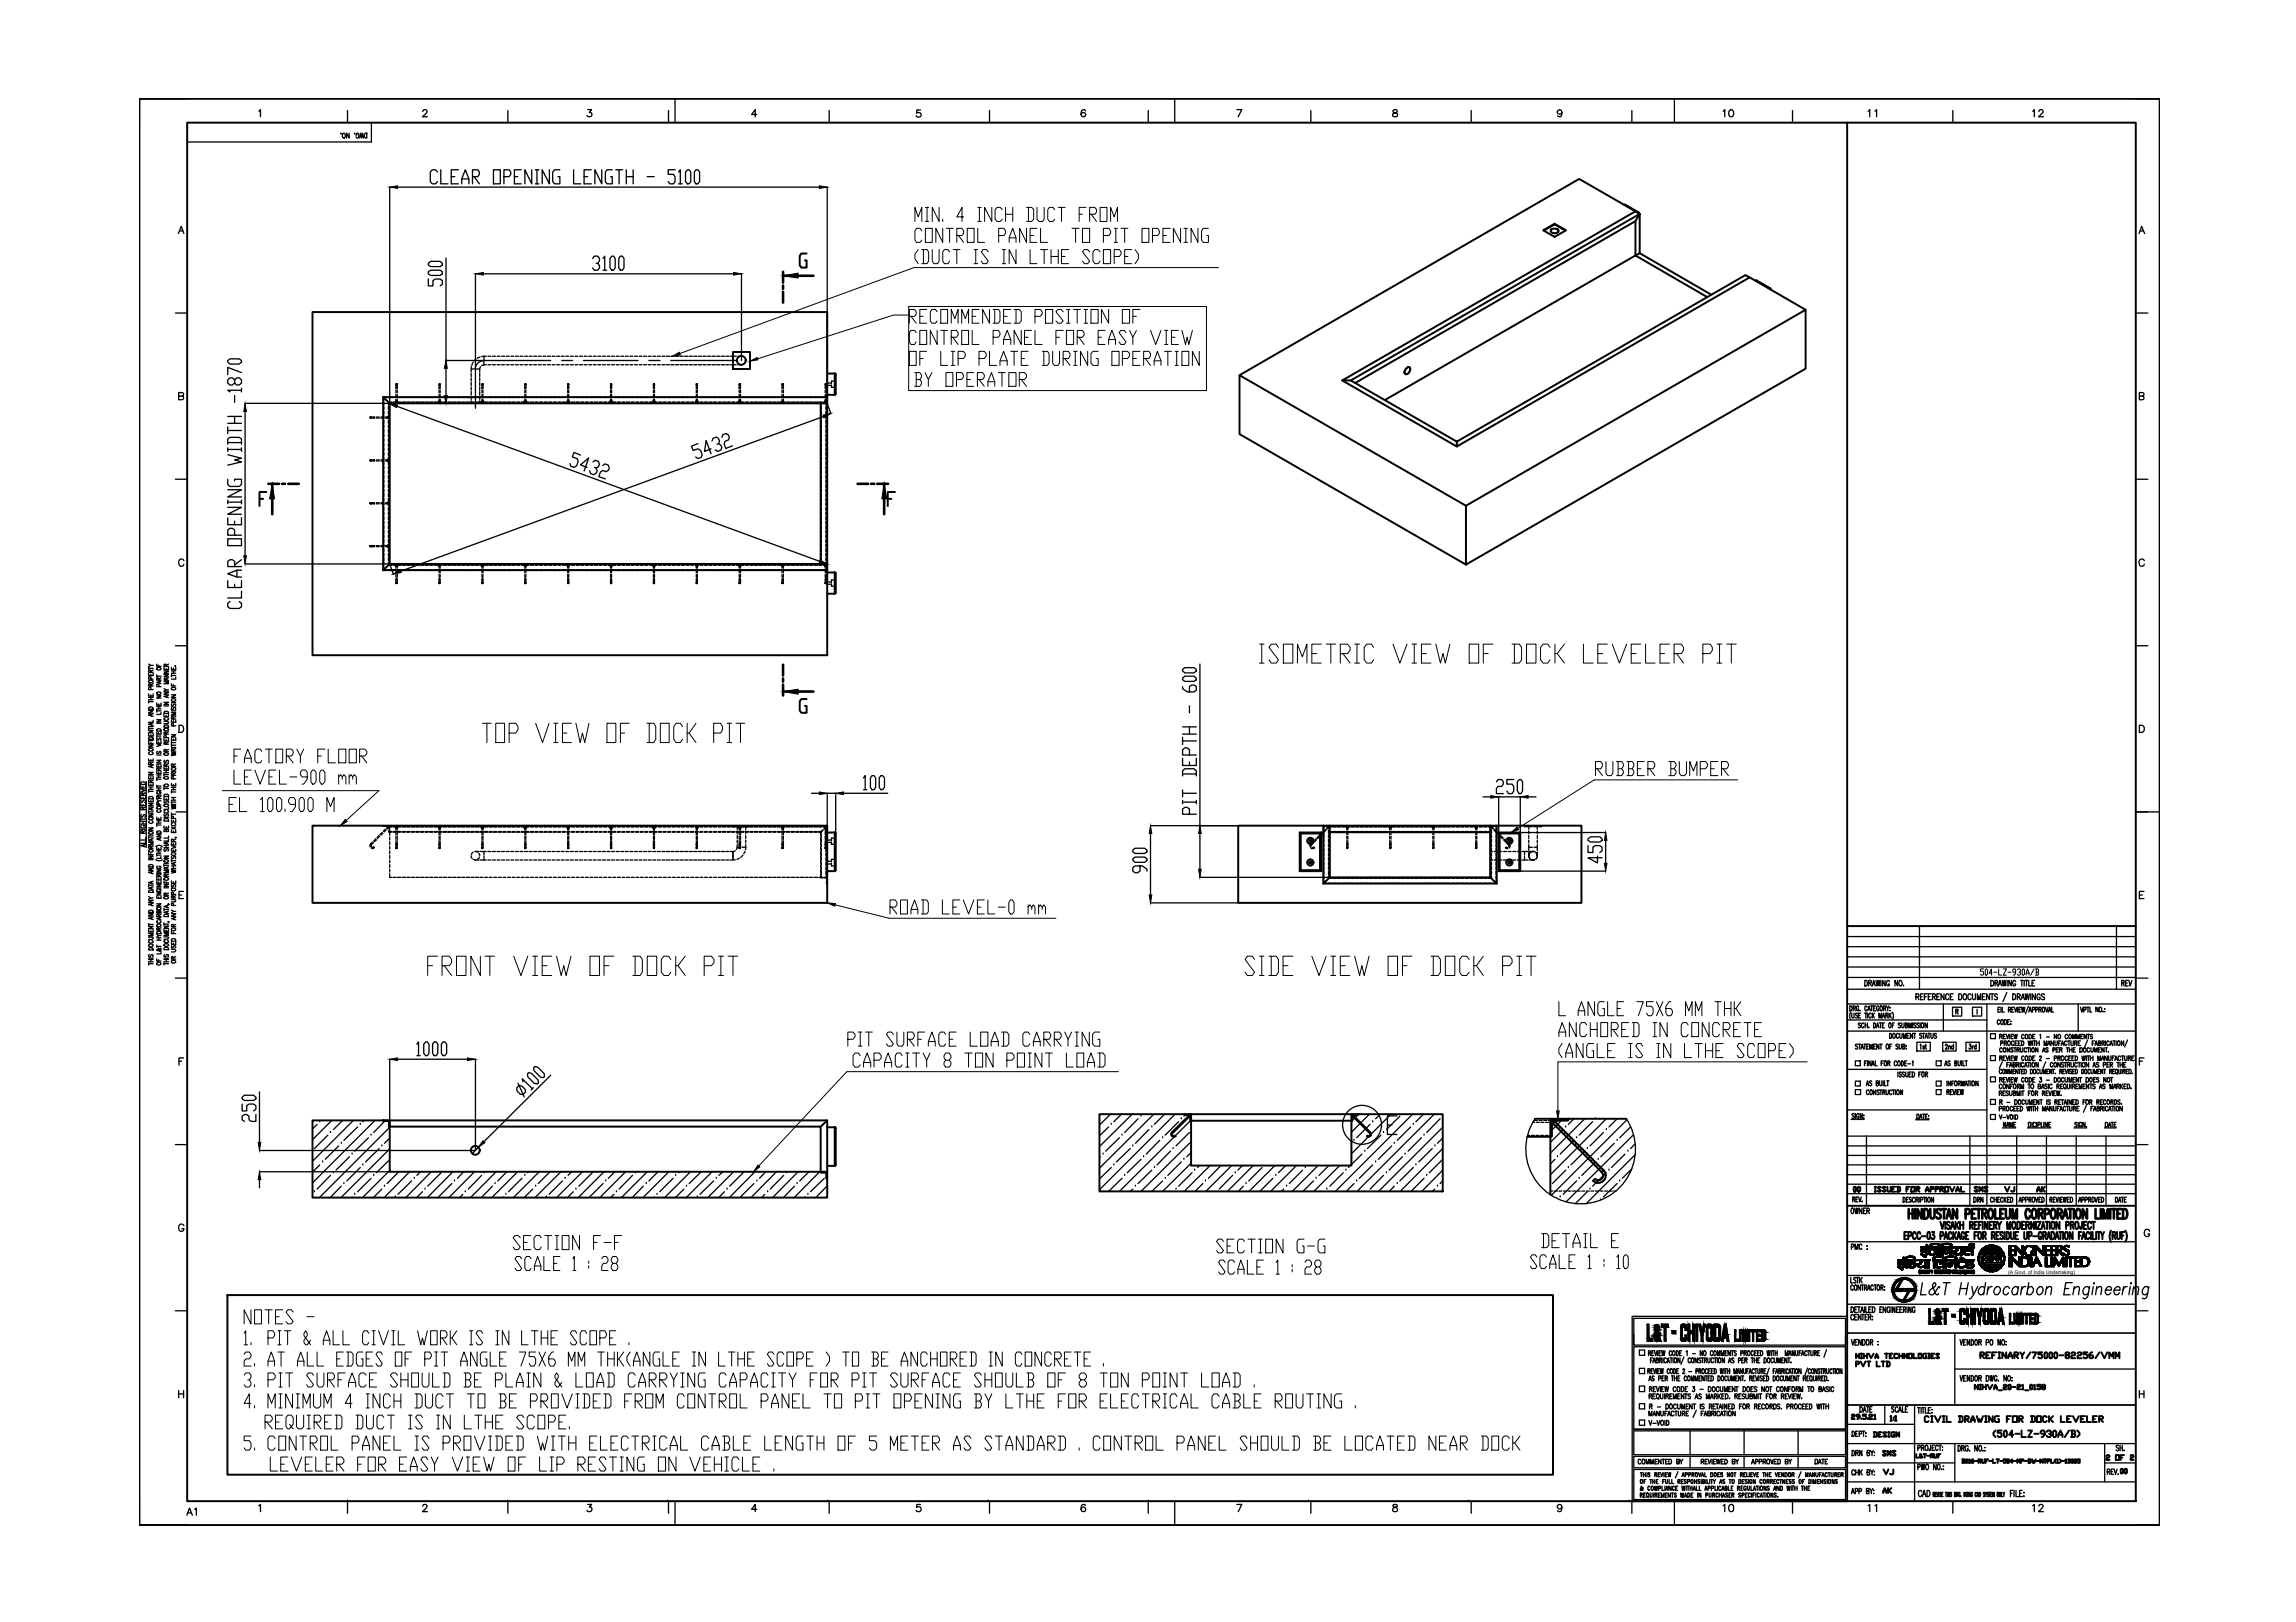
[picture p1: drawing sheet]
<svg xmlns="http://www.w3.org/2000/svg" width="297mm" height="210mm" viewBox="0 0 297 210" stroke-linecap="round" stroke-linejoin="round" font-family="sans-serif">
<defs><g id="words">
<g font-size="4.4">
<text x="34.2" y="178.2" transform="rotate(-90 34.2 178.2)">2.</text>
<text x="34.2" y="180.6" transform="rotate(-90 34.2 180.6)">3.</text>
<text x="34.2" y="183.4" transform="rotate(-90 34.2 183.4)">4.</text>
<text x="34.2" y="188.7" transform="rotate(-90 34.2 188.7)">5.</text>
</g>
<g font-size="4">
<text x="33.9" y="175.3" transform="rotate(-90 33.9 175.3)">1.</text>
<text x="221.9" y="196.8">10</text>
<text x="240.9" y="196.8">11</text>
<text x="262.1" y="196.8">12</text>
</g>
<g font-size="3.5">
<text x="53.6" y="16.2">2</text>
<text x="75.1" y="16.2">3</text>
<text x="96.3" y="16.2">4</text>
<text x="117.5" y="16.2">5</text>
<text x="139" y="16.2">6</text>
<text x="159.1" y="16.2">7</text>
<text x="179.2" y="16.2">8</text>
<text x="221.9" y="16.2">10</text>
<text x="240.9" y="16.2">11</text>
<text x="262.1" y="16.2">12</text>
<text x="22.2" y="31.4">A</text>
<text x="275.9" y="31.4">A</text>
<text x="22.2" y="74.4">C</text>
<text x="275.9" y="74.4">C</text>
<text x="22.2" y="96">D</text>
<text x="275.9" y="96">D</text>
<text x="22.2" y="139">F</text>
<text x="275.9" y="139">F</text>
<text x="238.8" y="155.6">00</text>
<text x="258.6" y="155.6">VJ</text>
<text x="262.5" y="155.6">AK</text>
<text x="22.2" y="160.5">G</text>
<text x="22.2" y="182">H</text>
<text x="275.9" y="182">H</text>
<text x="273.4" y="191.9">00</text>
<text x="23.3" y="197.2">A1</text>
<text x="242.7" y="194.4">AK</text>
</g>
<g font-size="3.1">
<text x="252.2" y="132.3">R</text>
<text x="254.4" y="156.6">DRN</text>
<text x="242.7" y="189.4">SMS</text>
<text x="242.7" y="191.9">VJ</text>
</g>
<text font-size=".7" x="259.8" y="164.8">(A Govt. of India Undertaking)</text>
</g></defs>
<!-- layer: Paper_border -->
<g fill="none" stroke="#000" stroke-width=".17">
<path d="M24.2 12.8h-6.2v3.1M33.5 14.4l.2-.2v.9M44.1 17.3h.1M44.3 17.3a.23 .23 0 0 1 .3 0 .23 .23 0 0 1 .1 .3v.1a.2 .2 0 0 1-.3 .2 .2 .2 0 0 1-.1-.3zM45 14.3v1.5M45.2 17.2v.7l-.4-.7v.7M45.9 17.3h.1M46.2 17.5h-.1v-.1a.2 .2 0 0 1 .2-.2 .2 .2 0 0 1 .1 .3 .23 .23 0 0 1 0 .3 .23 .23 0 0 1-.3 0v-.1M46.5 17.9l.2-.7 .1 .7 .1-.7 .1 .7M47.2 17.3l.3-.1v.7a.33 .33 0 0 1-.4-.3 .33 .33 0 0 1 .1-.3zM48 15.9v2.5h-23.8M65.7 14.3v1.5"/>
<path d="M86.5 14.3v1.5M87.3 12.8v3.1M107.3 14.3v1.5M128 14.3v1.5M148.5 14.3v1.6M152 12.8v3.1M169.6 14.3v1.5M190.3 14.3v1.5M202.1 14.5a.3 .3 0 0 1-.4 .3 .3 .3 0 0 1-.2-.5 .3 .3 0 0 1 .5 .1l.1 .1a.42 .42 0 0 1-.4 .6l-.2-.1M211.1 14.3v1.5M216.6 12.8v3.1M231.9 14.3v1.5"/>
<path d="M252.6 14.3v1.5M276.3 12.8h3.1v3.1M22.7 40.5h1.5M23.1 51.3l.6-.1v-.2l-.2-.2h-.4v.9l.6-.1v-.2l-.2-.1M276.3 40.5h1.6M276.8 51.3l.5-.1 .1-.2-.2-.2h-.4v.9l.5-.1 .1-.2-.2-.1M22.7 62h1.5M276.3 62h1.6M19.2 99.9h.6l-.6 .3h.6M19.2 98.2v.3h.6v-.3M19.2 96.4h.6l-.6 .3h.6M19.2 96v.2h.6"/>
<path d="M19.2 95v.3h.6v-.3M19.2 94.5h.6l-.6 .3h.6M19.2 91.9h.6l-.6 .4h.6M19.2 89.8v.3h.6v-.3M19.2 87.1v.3h.6v-.3M19.2 86.3v.3M19.2 90.7v.3M19.2 94.1v.3M19.2 95.8h.6M19.2 94.3h.6M19.2 94h.6M19.2 90.8h.6"/>
<path d="M19.2 90.6h.6M19.2 90.3h.6M19.2 86.5h.6M19.2 85.9l.3 .2M19.3 95.4a.34 .34 0 0 1 .5 .3h-.6zM19.3 91.5a.34 .34 0 0 1 .5 .3h-.6zM19.3 88.1a.38 .38 0 0 1 .5 .1 .33 .33 0 0 1-.3 .2 .33 .33 0 0 1-.3-.3zM19.3 97.3a.17 .17 0 0 0-.1 .2 .17 .17 0 0 0 .2 .2l.4-.2-.1-.2h-.1M19.3 96.9h.3l.2 .1a.31 .31 0 0 1-.3 .2 .31 .31 0 0 1-.3-.2zM19.5 98.9v-.2l-.2-.1-.1 .3h.6M19.5 89.2v-.2l-.2-.1-.1 .3h.6M19.5 88.8v-.3h-.2l-.1 .3h.6"/>
<path d="M19.5 87.9v-.3h-.2l-.1 .3h.6M19.5 87v-.3h-.2l-.1 .3h.6M19.5 87.2v.2M19.5 89.9v.2M19.5 90.3v.3M19.5 95.1v.2M19.5 96.1v.1M19.5 98.3v.2M19.6 92.5v.2M19.6 93.6v.3M19.6 99.1v.2M19.8 99l-.6 .2 .6 .2"/>
<path d="M19.8 93.6l-.6 .1 .6 .2M19.8 93.2v.3h-.6M19.8 92.4l-.6 .1 .6 .2M19.8 86.1h-.3l-.3 .2M19.8 98.6l-.3 .2M19.8 88.5l-.3 .1M19.8 86.7l-.3 .2M20.3 99.9v.2h.5v-.2M20.3 99v.3h.5v-.3M20.3 98.4h.5l-.5 .3h.5M20.3 96.3l.5 .1-.5 .2M20.3 95.9v.3h.5v-.3"/>
<path d="M20.3 94.7v.3h.5v-.3M20.3 94.4a.32 .32 0 0 1 .3-.1 .32 .32 0 0 1 .2 .3h-.5zM20.3 93.1h.5l-.5 .3h.5M20.3 91v.3h.5v-.3M20.3 90h.5l-.5 .3h.5M20.3 89.6a.28 .28 0 0 1 .3-.1 .28 .28 0 0 1 .2 .3 .28 .28 0 0 1-.3 .1 .28 .28 0 0 1-.2-.3zM20.3 86.4a.28 .28 0 0 1 .3-.1 .28 .28 0 0 1 .2 .3 .28 .28 0 0 1-.3 .1 .28 .28 0 0 1-.2-.3zM20.3 85.9v.3h.5M20.3 87.3v.3M20.3 91.8v.4M20.3 95.1v.3M20.3 98.9h.5"/>
<path d="M20.3 97.7h.5M20.3 95.3h.5M20.3 93.6h.5M20.3 92h.5M20.3 91.7h.5M20.3 91.4h.5M20.3 87.5h.5M20.4 97.2l-.1 .1v.2h.1l.2-.2 .1-.1 .1 .2-.1 .1M20.4 95.5h-.1v.3h.2l.1-.3h.1l.1 .1-.1 .2M20.5 99.7v-.2l-.2-.1v.3h.5M20.5 88v-.2h-.2v.2h.5M20.5 86.1v.1"/>
<path d="M20.5 91.1v.2M20.5 91.4v.3M20.5 94.8v.2M20.5 96v.2M20.5 99.1v.2M20.5 99.9v.2M20.6 88.9l-.1-.3h-.2v.3h.5M20.7 88.2v.2M20.8 92.2v.3h-.5M20.8 88.1l-.5 .2 .5 .2M20.8 99.4l-.3 .2M20.8 87.7l-.3 .2"/>
<path d="M21.2 99.3v.2h.6v-.2M21.2 90.9h.6l-.6 .3h.6M21.2 89.5h.6l-.6 .3h.6M21.2 87.3h.6l-.6 .3h.6M21.2 86.8h.6l-.6 .3h.6M21.2 86.4v.3h.6v-.3M21.2 100h.6M21.2 99.7h.6M21.2 91.4h.6M21.2 89.1l.3 .2M21.3 97.5a.28 .28 0 0 1 .3-.1 .28 .28 0 0 1 .2 .3 .28 .28 0 0 1-.4 .1 .28 .28 0 0 1-.1-.3zM21.3 98.4l-.1 .1 .1 .2h.1l.2-.3 .2 .1-.1 .2"/>
<path d="M21.5 99.1v-.3h-.2l-.1 .3h.6M21.5 97.3v-.3h-.2l-.1 .3h.6M21.5 86.2v-.2h-.2l-.1 .2h.6M21.5 86.5v.2M21.5 99.4v.1M21.5 99.7v.3M21.6 87.8v.2M21.6 90v.2M21.8 90l-.6 .1 .6 .2M21.8 89.3h-.3l-.3 .2M21.8 88.1h-.6l.6 .2-.6 .2h.6M21.8 87.7l-.6 .2 .6 .2"/>
<path d="M21.8 98.8l-.3 .2M21.8 85.9l-.3 .2M22.2 99.4a.28 .28 0 0 1 .3-.1 .28 .28 0 0 1 .2 .3 .29 .29 0 0 1-.3 .1 .29 .29 0 0 1-.2-.3zM22.2 97.3l.5 .2-.5 .1 .5 .1-.5 .1M22.2 90.5a.33 .33 0 0 1 .5 .1 .3 .3 0 0 1-.3 .2 .3 .3 0 0 1-.2-.3zM22.2 89.9h.5l-.5 .4h.5M22.2 88.5v.3h.5M22.2 86.4v.3h.5v-.3M22.2 87.2v.4M22.2 99.9h.5M22.2 90.9h.5M22.2 87.4h.5"/>
<path d="M22.2 87.1h.5M22.2 86.8h.5M22.2 91.5v.4l.2-.1v-.2l.2-.1 .1 .2-.1 .2M22.2 91.1v.3h.2l.1-.3 .2 .1-.1 .2M22.2 89a.29 .29 0 0 1 .3-.1 .29 .29 0 0 1 .2 .3 .27 .27 0 0 1-.3 .1 .27 .27 0 0 1-.2-.3zM22.4 99.2v-.3h-.2v.3h.5M22.4 97.2v-.3h-.1l-.1 .3h.5M22.4 86.4v.3M22.4 86.8v.3M22.4 88.6v.2M22.7 86.1v.1zM22.7 83.6h1.5"/>
<path d="M22.7 87.6v.3h-.5M22.7 100l-.3 .2M22.7 98.8l-.3 .2M276.3 83.6h1.6M18.2 104v.3h.6v-.3M18.2 103v.3h.6v-.3M18.2 102.1l.6 .2-.6 .2M18.2 101.7v.3h.6v-.3M18.2 107.3h.6M18.2 106.6h.6M18.2 106.3h.6M18.2 106h.6"/>
<path d="M18.2 105.9v.3M18.3 105.4l-.1 .1 .1 .2h.1l.1-.2 .2-.1 .1 .1-.1 .2M18.3 103.5l-.1 .1 .1 .2h.2v-.3a.18 .18 0 0 1 .3 .1 .18 .18 0 0 1-.1 .2M18.3 101.2a.36 .36 0 0 1 .5 .3h-.6zM18.3 106.8a.17 .17 0 0 0-.1 .2 .17 .17 0 0 0 .2 .1h.3l.1-.1-.1-.2h-.1v.1M18.5 107.8v-.3h-.3v.3h.6M18.5 104.8v-.3h-.3v.3h.6M18.5 102.9v-.3h-.3v.3h.6M18.5 101.8v.2M18.5 103.2v.1M18.5 104.1v.2M18.5 106.3v.3"/>
<path d="M18.6 109.3v.3M18.8 109.3l-.6 .1 .6 .2M18.8 108.8v.3h-.6M18.8 108.4v.3h-.6M18.8 107.5l-.3 .2M18.8 104.4l-.3 .2M18.8 102.6l-.3 .1M18.9 101.1v8.5M19.2 119.9h.6l-.6 .3h.6M19.2 118.2h.6l-.6 .3h.6M19.2 116.5h.6l-.6 .3h.6M19.2 112.4h.6l-.6 .2h.6"/>
<path d="M19.2 110.8h.6l-.6 .3h.6M19.2 110.4v.2h.6M19.2 107.1h.6l-.6 .3h.6M19.2 105.3h.6l-.6 .3h.6M19.2 104h.6l-.6 .3h.6M19.2 103.5v.3h.6v-.3M19.2 101.4v.2h.6v-.2M19.2 100.5v.3h.6v-.3M19.2 105.1h.6M19.2 102.2v.3M19.2 104.9v.3M19.2 108.2v.3"/>
<path d="M19.2 114.4v.3M19.2 119.5v.3M19.2 119.6h.6M19.2 116l.3 .2M19.2 114.6h.6M19.2 111.3h.6M19.2 108.3h.6M19.2 108.1h.6M19.2 104.4h.6M19.2 102.4h.6M19.2 102.2h.6M19.2 101.9h.6"/>
<path d="M19.2 100.4h.6M19.3 117.9a.32 .32 0 0 1 .3-.1 .32 .32 0 0 1 .2 .3h-.6zM19.3 110a.28 .28 0 0 1 .3-.1 .28 .28 0 0 1 .2 .3 .28 .28 0 0 1-.3 .1 .28 .28 0 0 1-.2-.3zM19.3 105.8a.34 .34 0 0 1 .5 .2 .33 .33 0 0 1-.3 .1 .33 .33 0 0 1-.3-.2zM19.3 111.9a.31 .31 0 0 1 .3 0 .31 .31 0 0 1 .2 .3h-.6zM19.3 107.7a.27 .27 0 0 1 .3-.1 .27 .27 0 0 1 .2 .3 .28 .28 0 0 1-.3 .1 .28 .28 0 0 1-.2-.3zM19.3 103.1a.31 .31 0 0 1 .3 0 .31 .31 0 0 1 .2 .3h-.6zM19.3 115.2h.4l.1 .3h-.6v-.2zM19.3 106.2a.17 .17 0 0 0-.1 .2 .17 .17 0 0 0 .2 .2l.4-.2-.2-.2M19.5 109.8v-.3h-.2l-.1 .3h.6M19.5 101.3v-.3h-.2l-.1 .3h.6M19.5 100.6v.2"/>
<path d="M19.5 101.5v.1M19.5 101.9v.3M19.5 103.6v.2M19.5 110.4v.2M19.6 104.6v.2M19.6 108.6v.2M19.6 112.8v.2M19.6 114.1v.2M19.6 114.8v.2M19.6 117v.2M19.6 118.7v.2M19.8 118.7l-.6 .1 .6 .2"/>
<path d="M19.8 116.9l-.6 .2 .6 .1M19.8 116.2h-.3l-.3 .2M19.8 114.8l-.6 .1 .6 .2M19.8 114l-.6 .2 .6 .2M19.8 112.7l-.6 .2 .6 .2M19.8 109h-.6l.6 .1-.6 .2h.6M19.8 108.5l-.6 .2 .6 .2M19.8 104.5l-.6 .2 .6 .2M19.8 109.5l-.3 .1M19.8 101l-.3 .1M20.2 111.3a.76 .76 0 0 0 .8 0M20.2 109.6a.61 .61 0 0 1 .8 0"/>
<path d="M20.3 119.7a.33 .33 0 0 1 .5 .1 .3 .3 0 0 1-.3 .1 .3 .3 0 0 1-.2-.2zM20.3 117.5a.28 .28 0 0 1 .3-.1 .28 .28 0 0 1 .2 .2 .28 .28 0 0 1-.3 .2 .28 .28 0 0 1-.2-.3zM20.3 117h.5l-.5 .3h.5M20.3 116v.2h.5v-.2M20.3 115.5h.5l-.5 .3h.5M20.3 114.5h.5l-.5 .3h.5M20.3 114v.3h.5v-.3M20.3 113.6v.3h.5v-.3M20.3 112.6h.5l-.5 .3h.5M20.3 109.6v.3h.5v-.3M20.3 108h.5l-.5 .3h.5M20.3 107.6a.32 .32 0 0 1 .3-.1 .32 .32 0 0 1 .2 .3h-.5z"/>
<path d="M20.3 105.7v.3h.5v-.3M20.3 104.4a.33 .33 0 0 1 .5 .2 .3 .3 0 0 1-.3 .1 .3 .3 0 0 1-.2-.3zM20.3 100.7v.3M20.3 101.6v.3M20.3 106.6v.3M20.3 110.5v.3M20.3 114.9h.5M20.3 113h.5M20.3 110.7h.5M20.3 110.4h.5M20.3 110.1h.5M20.3 106.8h.5"/>
<path d="M20.3 106.5h.5M20.3 106.2h.5M20.3 103.5l.2 .1M20.3 102.9h.5M20.3 102.3h.5M20.3 102h.5M20.3 101.7h.5M20.3 100.8h.5M20.3 100.6h.5M20.3 100.3h.5M20.4 119.1a.17 .17 0 0 0-.1 .2 .17 .17 0 0 0 .2 .2h.1a.17 .17 0 0 0 .2-.2 .17 .17 0 0 0-.1-.2M20.4 115.1a.17 .17 0 0 0-.1 .2 .17 .17 0 0 0 .2 .1h.1a.17 .17 0 0 0 .2-.2 .17 .17 0 0 0-.2-.1v.1"/>
<path d="M20.4 112.1h-.1a.28 .28 0 0 0 .2 .3 .28 .28 0 0 0 .3-.2l-.1-.1h-.1v.1M20.4 104.8l-.1 .1a.28 .28 0 0 0 .2 .2 .28 .28 0 0 0 .3-.2l-.1-.1M20.4 102.4l-.1 .1a.28 .28 0 0 0 .2 .3 .28 .28 0 0 0 .3-.3l-.1-.1h-.1v.1M20.5 118.6v-.2l-.2-.1v.3h.5M20.5 118l.2-.1 .1 .1v.2h-.5v-.3h.2v.3M20.5 113.5v-.3h-.2v.3h.5M20.5 103.3v-.2h-.2v.2h.5M20.5 100.3v.3M20.5 102v.3M20.5 105.9v.1M20.5 106.2v.3M20.5 109.8v.1"/>
<path d="M20.5 110.1v.3M20.5 113.7v.2M20.5 114.1v.2M20.5 116.1v.1M20.6 104.2l-.1-.3h-.2v.3h.5M20.7 108.5v.2M20.7 118.8v.2M20.8 118.7l-.5 .2 .5 .1M20.8 110.8v.3h-.5M20.8 108.4l-.5 .2 .5 .2M20.8 103.6h-.3l-.2 .2M20.8 118.3l-.3 .1"/>
<path d="M20.8 113.2l-.3 .1M20.8 103l-.3 .2M21.2 119.8h.6l-.6 .3h.6M21.2 114.4h.6l-.6 .3h.6M21.2 114v.3h.6M21.2 110.8h.6l-.6 .3h.6M21.2 106.9v.2h.6v-.2M21.2 103.2v.3h.6v-.3M21.2 100.1v.3M21.2 101.9v.3M21.2 111.8v.3M21.2 117.6v.3"/>
<path d="M21.2 119.4v.3M21.2 119.6h.6M21.2 117.7h.6M21.2 114.9h.6M21.2 112h.6M21.2 111.7h.6M21.2 109.7h.6M21.2 109.4h.6M21.2 105.8h.6M21.2 102h.6M21.2 100.2h.6M21.3 116.1a.28 .28 0 0 1 .3-.1 .28 .28 0 0 1 .2 .2 .28 .28 0 0 1-.4 .2 .28 .28 0 0 1-.1-.3z"/>
<path d="M21.3 106a.32 .32 0 0 1 .3-.1 .32 .32 0 0 1 .2 .4h-.6zM21.3 101.6a.33 .33 0 0 1 .5 .1 .34 .34 0 0 1-.6-.1zM21.3 100.6a.33 .33 0 0 1 .5 .1 .34 .34 0 0 1-.6-.1zM21.3 118.4a.3 .3 0 0 1 .3-.1 .3 .3 0 0 1 .2 .3h-.6zM21.3 113.6a.25 .25 0 0 1 .3-.1 .25 .25 0 0 1 .1 .4 .38 .38 0 0 1-.5-.2zM21.3 111.3a.29 .29 0 0 1 .3-.1 .29 .29 0 0 1 .2 .3 .34 .34 0 0 1-.6-.1zM21.3 109.8l-.1 .1 .1 .3 .2-.1v-.2l.2-.1 .1 .1-.1 .3M21.3 105.3l-.1 .2 .1 .1h.1l.2-.3 .2 .2-.1 .1M21.3 104.1a.28 .28 0 0 1 .3-.1 .28 .28 0 0 1 .2 .3 .28 .28 0 0 1-.4 .1 .28 .28 0 0 1-.1-.3zM21.3 103.6l-.1 .2 .1 .1h.1l.2-.3 .2 .2-.1 .1M21.3 102.8a.3 .3 0 0 1 .3 0 .3 .3 0 0 1 .2 .3h-.6zM21.4 104.9l-.2 .1a.31 .31 0 0 0 .3 .2 .31 .31 0 0 0 .3-.2l-.1-.1"/>
<path d="M21.5 115.9v-.3h-.2l-.1 .3h.6M21.5 113.4v-.3h-.2l-.1 .3h.6M21.5 107.4v-.1l.3 .1v.2h-.6l.1-.3h.2v.3M21.5 103.3v.2M21.5 107v.1M21.5 109.4v.3M21.5 114.1v.2M21.6 109v.2M21.6 112.2v.2M21.6 117.2v.2M21.6 117.9v.3M21.8 119.3h.1"/>
<path d="M21.8 117l.1 .1M21.8 117.9l-.6 .2 .6 .1M21.8 117.1l-.6 .2 .6 .2M21.8 112.6h-.6l.6 .2-.6 .1h.6M21.8 112.2l-.6 .2 .6 .1M21.8 108.9l-.6 .2 .6 .2M21.8 108.6v.2h-.6M21.8 108.2v.3h-.6M21.8 104.5v.2h-.6M21.8 115.6l-.3 .1M21.8 113.1l-.3 .1M22.2 118.2h.5l-.5 .4h.5"/>
<path d="M22.2 116.4h.4l.1 .1-.1 .2h-.4M22.2 115a.33 .33 0 0 1 .5 .1 .3 .3 0 0 1-.3 .2 .3 .3 0 0 1-.2-.3zM22.2 114v.3h.5v-.3M22.2 112.5l.5 .1-.5 .1 .5 .2-.5 .1M22.2 109.9v.3h.5v-.3M22.2 109.4l.5 .2-.5 .2M22.2 109.1v.2h.5v-.2M22.2 107.4v.3h.5v-.3M22.2 106.1v.3h.5v-.3M22.2 104.2l.5 .1-.5 .1 .5 .2-.5 .1M22.2 101.4v.3h.5v-.3M22.2 117.8l.2 .1"/>
<path d="M22.2 112.4h.5M22.2 112.1h.5M22.2 111.4h.5M22.2 102.3v.3M22.2 103.6v.4M22.2 105.2v.3M22.2 111.3v.2M22.2 107l.5 .3M22.2 105.4h.5M22.2 104.1h.5M22.2 103.8h.5M22.2 103.5h.5"/>
<path d="M22.2 103.2h.5M22.2 102.5h.5M22.2 102.2h.5M22.2 101.9h.5M22.2 114.5v.3h.2v-.2l.2-.1 .1 .1-.1 .2M22.2 110.8v.3h.2l.2-.3 .1 .2-.1 .1M22.2 110.4a.28 .28 0 0 1 .3-.1 .28 .28 0 0 1 .2 .3 .29 .29 0 0 1-.3 .1 .29 .29 0 0 1-.2-.3zM22.3 106.5a.17 .17 0 0 0-.1 .2 .17 .17 0 0 0 .2 .1h.1a.17 .17 0 0 0 .2-.1 .17 .17 0 0 0-.1-.2M22.4 119.9v-.3h-.2v.3h.5M22.4 117.2v-.3h-.2v.3h.5M22.4 116.2v-.3h-.2v.3h.5M22.4 115.7v-.2l-.2-.1v.3h.5"/>
<path d="M22.4 108.9v-.3h-.2v.3h.5M22.4 105.9v-.2h-.2v.2h.5M22.4 100.8v-.3h-.2v.3h.5M22.4 100.3v-.3h-.2v.3h.5M22.4 101.5v.2M22.4 101.9v.3M22.4 103.2v.3M22.4 106.2v.2M22.4 107.5v.2M22.4 109.1v.2M22.4 110v.2M22.4 112.1v.3"/>
<path d="M22.4 114.1v.2M22.5 111.7v.2M22.5 118.7v.3M22.7 108.4h.1M22.7 118.7l-.5 .2 .5 .1M22.7 117.9h-.3l-.2 .3M22.7 111.6l-.5 .2 .5 .2M22.7 119.6l-.3 .2M22.7 115.9l-.3 .2M22.7 108.6l-.3 .2M22.7 107l-.5 .3M22.8 105.1h1.4"/>
<path d="M23.2 115.8h.3M23.7 115.4h-.5v.9h.5M248.3 119.8v8.2M273.8 119.8v8.2M276.3 105.1h3.1M276.8 115.8h.4M277.4 115.4h-.6v.9h.6M19.2 121.3h.5l.1 .1-.2 .2h-.4M19.2 120.3v.3h.6v-.3M19.2 124.7h.6M19.2 124.6v.3M19.2 124.5h.6"/>
<path d="M19.2 124.2h.6M19.2 124h.6M19.3 122.7a.32 .32 0 0 1 .3 0 .32 .32 0 0 1 .2 .2h-.6zM19.3 123.5l-.1 .2 .1 .1h.1l.2-.3 .2 .2-.1 .1M19.3 122.2h.3l.2 .1a.31 .31 0 0 1-.3 .2 .31 .31 0 0 1-.3-.2zM19.3 121.7a.17 .17 0 0 0-.1 .2 .17 .17 0 0 0 .2 .1l.4-.1-.2-.2M19.5 120.4v.2M19.5 124.2v.3M19.8 120.8h-.6l.6 .1-.6 .2h.6M20.3 124.6a.26 .26 0 0 1 .3-.1 .26 .26 0 0 1 .1 .3 .3 .3 0 0 1-.4-.2zM20.3 124.1v.3h.5M20.3 120.6a.32 .32 0 0 1 .3-.1 .32 .32 0 0 1 .2 .3h-.5z"/>
<path d="M20.3 122.5h.5M20.3 122.3v.3M20.3 121.7h.5M20.3 121.4h.5M20.3 120.9l.2 .2M20.5 122.7h-.1a.3 .3 0 0 1 .4 .4h-.2l-.2-.2h-.1l.1 .1 .3-.1 .1-.2M20.5 120.4v-.3h-.2v.3h.5M20.5 121.4v.3M20.5 124.2v.2M20.8 123.2v.2h-.5M20.8 121.1h-.3l-.2 .1M20.8 120.1l-.3 .1"/>
<path d="M21.2 122.7a.32 .32 0 0 1 .4-.1 .32 .32 0 0 1 .2 .3h-.6zM21.2 121.2h.5l.1 .2-.2 .1h-.4M21.2 120.3v.2h.6v-.2M21.2 124.7h.6M21.2 124.5h.6M21.2 124.2h.6M21.2 124h.6M21.2 124.6v.3M21.3 123.5l-.1 .2 .1 .1h.1l.2-.3 .2 .2-.1 .1M21.3 122.2a.29 .29 0 0 1 .3-.1 .29 .29 0 0 1 .2 .2 .34 .34 0 0 1-.6 0zM21.4 121.7l-.2 .1a.31 .31 0 0 0 .3 .2 .31 .31 0 0 0 .3-.2l-.1-.1M21.5 120.4v.1"/>
<path d="M21.5 124.2v.3M21.8 120.7h-.6l.6 .2-.6 .2h.6M22.2 122.9h.4l.1 .1-.1 .2h-.4M22.2 121.9v.3h.5v-.3M22.2 120.5v.3h.5M22.2 120.2a.33 .33 0 0 1 .5 .1 .3 .3 0 0 1-.3 .1 .3 .3 0 0 1-.2-.2zM22.2 124.3a.29 .29 0 0 1 .3 0 .29 .29 0 0 1 .2 .2 .27 .27 0 0 1-.3 .2 .27 .27 0 0 1-.2-.4zM22.2 122.4v.3h.2l.1-.3 .2 .1-.1 .2M22.2 121.5a.32 .32 0 0 1 .4 0 .32 .32 0 0 1 .1 .3h-.5zM22.4 124.1v-.3h-.1l-.1 .3h.5M22.4 120.7v.1M22.4 122v.2"/>
<path d="M22.7 126.6h1.5M22.7 123.8l-.3 .2M239 132h18M239 133.4h37.3M239 129.9h37.3M239 128h37.3M239 126.5h37.3M239 138.4h18M239 125.1h37.3M239 123.8h37.3M239 122.5h37.3M239 121.2h37.3"/>
<path d="M239.3 130.2a.32 .32 0 0 1 .3 .3 .32 .32 0 0 1-.3 .3zM239.4 131a.98 .98 0 0 0 0 1M239.6 131.1v.4l.1 .2h.2v-.6M239.7 130.5h.3v-.2l-.3-.1v.6M239.9 130.5l.1 .3M240 139.9h.7v.6h-.7zM240 137.3h.7v.6h-.7zM240.3 135.2l-.1-.1-.2 .1 .1 .2 .2 .1a.17 .17 0 0 1 0 .2 .17 .17 0 0 1-.3 0M240.3 131.2l-.1-.1-.2 .1v.1l.3 .2v.2h-.1h-.2M240.4 135.1h.3M240.5 130.3l-.1-.1a.34 .34 0 0 0-.2 .3 .34 .34 0 0 0 .2 .3l.1-.1v-.1h-.1M240.5 131.4h.1"/>
<path d="M240.6 135.1v.7M240.6 130.8h.1M240.7 132.5l-.1-.1-.2 .1 .1 .1 .2 .2v.1l-.1 .1-.2-.1M240.7 131.1h-.2v.6h.2M240.7 135.8l.2-.7 .2 .7M240.8 135.6h.2M241.1 132.5l-.1-.1a.34 .34 0 0 0-.2 .3 .34 .34 0 0 0 .2 .3l.1-.2M241.1 135.1h.3M241.2 137.6h.2M241.2 131.1h.3M241.3 126.9a.36 .36 0 0 1 .3 .3 .36 .36 0 0 1-.3 .4zM241.3 135.1v.7"/>
<path d="M241.3 132.4v.6M241.3 132.7h.3M241.4 131.1v.6M241.5 137.3h-.3v.6M241.5 135.4h.2M241.6 130.3l-.2-.1a.38 .38 0 0 0 0 .6l.2-.2M241.6 131.1v.6M241.6 132.4v.6M241.6 137.3v.6M241.6 130.8l.2-.6 .2 .6M241.7 130.6h.2M241.8 132.9h.1"/>
<path d="M241.8 135.1h-.3v.7h.3M241.8 127.2h.3v-.2l-.3-.1v.7M241.9 135.8v-.7l.2 .7 .1-.7v.7M241.9 127.2l.2 .4M242 130.2h.3M242.1 137.3v.6l-.3-.6v.6M242.1 131.2l-.1-.1a.34 .34 0 0 0-.2 .3 .34 .34 0 0 0 .2 .3l.1-.1M242.1 137.9l.2-.6 .2 .6M242.1 140v-.1l-.2 .1v.1l.2 .1a.17 .17 0 0 1 0 .3 .17 .17 0 0 1-.2-.1M242.1 130.2v.6M242.2 127.6l.2-.7 .2 .7M242.2 137.7h.2"/>
<path d="M242.2 131.1v.6M242.3 131.4l.2 .3M242.3 127.3h.2M242.4 132.4a.32 .32 0 0 1 .3 .3 .32 .32 0 0 1-.3 .3zM242.4 135.4h.2M242.4 130.5h.2M242.5 131.1l-.3 .4M242.6 137.3v.6h.3M242.7 130.2h-.3v.6h.3M242.7 135.1h-.3v.7h.3M242.7 126.9l.1 .7 .2-.7 .1 .7 .1-.7M242.7 133l.2-.6 .2 .6"/>
<path d="M242.8 132.8h.2M243.1 135.1v.7l-.3-.7v.7M243.1 131.7v-.6l.1 .6 .2-.6v.6M243.1 130.3l-.1-.1a.34 .34 0 0 0-.2 .3 .34 .34 0 0 0 .2 .3l.1-.1v-.1h-.1M243.1 132.4h.3M243.2 139.9v.4l.1 .2 .2-.1v-.5M243.2 135.1h.3M243.2 130.3l.1-.1a.34 .34 0 0 1 .2 .3 .34 .34 0 0 1-.2 .3l-.1-.2zM243.3 132.4v.6M243.3 126.9v.7M243.3 135.1v.7M243.4 137.6h.1"/>
<path d="M243.5 131.7l.2-.6 .1 .6M243.5 132.7h.2M243.6 131.5h.2M243.6 139.9v.6M243.7 137.3h-.3v.6M243.7 130.5h.2l.1-.2-.3-.1v.6M243.8 132.4h-.3v.6h.3M243.8 139.9v.6h.3M243.8 137.3h.1a.38 .38 0 0 1 0 .6 .43 .43 0 0 1-.1-.6zM243.8 130.5l.2 .3M243.9 126.9v.7l-.4-.7v.7M244 131.4h.2v-.3h-.2v.6"/>
<path d="M244.1 130.2l.1 .3v.3M244.1 131.4l.2 .3M244.1 139.9h.3M244.1 135.1a.34 .34 0 0 1 .3 .3 .34 .34 0 0 1-.3 .4 .45 .45 0 0 1 0-.7zM244.2 137.6h.3v-.3h-.3v.6M244.2 139.9v.6M244.3 132.5l.2-.1a.38 .38 0 0 1 0 .6l-.2-.2zM244.3 137.6l.2 .3M244.4 131.1v.6M244.4 130.2l-.2 .3M244.4 127l-.1-.1a.38 .38 0 0 0-.3 .3 .38 .38 0 0 0 .3 .4l.1-.1v-.2h-.1M244.5 133.7l.2 .1a.36 .36 0 0 1-.2 .6z"/>
<path d="M244.5 130.4h.1M244.5 130.8h.1M244.5 135.4h.1M244.5 131.4l.2 .3M244.7 131.1l-.3 .4M244.7 135.1h-.2v.7M244.8 131a.98 .98 0 0 1 0 1M244.8 132.7h.2M244.9 133.8l.1-.1a.34 .34 0 0 1 .2 .3 .34 .34 0 0 1-.2 .4l-.1-.3zM245.1 132.4h-.3v.6M245.4 137.5l-.1-.2a.34 .34 0 0 0-.2 .3 .34 .34 0 0 0 .2 .3l.1-.1M245.5 126.9v.7l-.3-.7v.7"/>
<path d="M245.5 138.7v.7M245.6 135.2l-.2-.1-.1 .1v.1l.2 .2 .1 .1-.2 .2-.1-.1M245.6 137.3a.34 .34 0 0 1 .2 .3 .34 .34 0 0 1-.2 .3 .43 .43 0 0 1 0-.6zM245.7 133.9l-.2-.2a.34 .34 0 0 0-.2 .3 .34 .34 0 0 0 .2 .4l.2-.2M245.7 135.1v.6l.1 .1 .2-.2v-.5M245.8 133.7v.6l.1 .1 .2-.2v-.5M245.8 126.9a.38 .38 0 0 1 .3 .3 .38 .38 0 0 1-.3 .4 .44 .44 0 0 1 0-.7zM245.9 132.5l-.1-.1-.2 .1v.1l.3 .2-.1 .2-.2-.1M246 138.8l-.1-.1-.2 .1v.1l.2 .2a.15 .15 0 0 1 0 .2 .15 .15 0 0 1-.2 0v-.1M246 137.3a.32 .32 0 0 1 .3 .3 .32 .32 0 0 1-.3 .3zM246 132.4v.5l.2 .1 .1-.2v-.4M246.2 135.4h.2v-.2l-.2-.1v.7l.2-.1 .1-.1-.2-.2"/>
<path d="M246.3 134.4v-.7l.1 .7 .2-.7v.7M246.3 127.5v.1zM246.4 138.8l-.1-.1-.2 .1 .3 .3-.1 .2-.1 .1-.1-.2M246.4 137.6h.2M246.5 132.7l.3-.1v-.2h-.3v.6l.3-.1v-.2h-.1M246.5 138.7v.5l.2 .2 .1-.3v-.4M246.6 135.3h.1M246.6 135.7h.1M246.7 137.3h-.3v.6h.3M246.7 134h.2M246.8 137.7h.4M246.9 133v-.6l.2 .6 .2-.6v.6"/>
<path d="M247 139h.1M247 133.7h-.3v.7h.3M247.3 138.7h-.3v.7h.3M247.4 137.4l.1-.1v.6M247.4 138.7a.32 .32 0 0 1 .3 .3 .32 .32 0 0 1-.3 .4zM247.4 133.7v.7l-.3-.7v.7M247.4 132.4v.6M247.5 133.7h.3M247.7 133.7v.7M247.9 132.5l-.2-.1-.1 .1v.1l.3 .2v.1l-.2 .1-.1-.1M247.9 129l.3-.1v-.2l-.3-.1v.8M248 134.9h1.7v1.1h-1.7z"/>
<path d="M248.1 129l.1 .4M248.2 139h.2M248.3 132.5l-.1-.1-.2 .1v.1l.3 .2v.1l-.1 .1-.2-.1M248.4 135.3l.1-.2v.7M248.4 132.4v.6M248.5 129h.2M248.5 138.7h-.3v.7M248.6 132.5l.1-.1a.34 .34 0 0 1 .2 .3 .34 .34 0 0 1-.2 .3l-.2-.2zM248.6 138.9a.16 .16 0 0 1 .2-.2 .16 .16 0 0 1 .1 .2v.3l-.1 .2-.2-.2zM248.6 133.8l-.1-.1-.2 .1 .1 .2 .2 .1-.1 .3-.2-.1M248.7 133.7h.3M248.8 128.6h-.3v.8h.3"/>
<path d="M248.8 133.7v.7M249 135.4l-.1-.1-.1 .1 .2 .2v.1l-.2 .1v-.1M249 129h.2M249 134.4l.2-.7 .2 .7M249.1 139h.2v-.2l-.2-.1v.7M249.1 134.2h.2M249.1 135.3h.1M249.1 135.1v.5l.2 .2M249.2 139l.2 .4M249.3 132.4v.6l-.3-.6v.6M249.3 128.6h-.3v.8M249.4 133.7h.3"/>
<path d="M249.5 129h.2M249.6 133.7v.7M249.8 133.7v.6l.1 .1 .2-.2v-.5M249.9 128.6h-.4v.8h.4M250 129l.4-.1v-.2l-.4-.1v.8M250.2 129l.2 .4M250.5 137.3h.6v.6h-.6zM250.5 139.9h.6v.6h-.6zM250.5 133.8l-.1-.1-.2 .1 .1 .2 .2 .1-.1 .3-.2-.1M250.6 129h.2M251 128.6h-.4v.8h.4M251.3 134.9h1.8v1.1h-1.8z"/>
<path d="M251.4 129.9v3.5M251.5 128.6v.8l-.4-.8v.8M251.6 137.9l.2-.6 .1 .6M251.7 135.3l.1-.2 .1 .1v.2l-.2 .4h.3M251.7 137.7h.2M251.9 139.9v.6M252.1 135.5l.1-.2 .1 .1v.4M252.1 128.8v-.1a.35 .35 0 0 0-.4 .1 .35 .35 0 0 0 0 .4l.2 .2 .2-.1v-.1M252.1 135.3v.5M252.3 137.4l-.1-.1-.2 .1 .3 .2v.3h-.2l-.1-.1M252.3 139.9v.6l-.2-.6v.6M252.7 128.6h-.4v.8"/>
<path d="M252.7 135.4l-.1-.1a.22 .22 0 0 0-.1 .3 .22 .22 0 0 0 .1 .2l.1-.1M252.7 135.1v.7M252.8 139.9h-.3v.6M252.9 137.6l.3-.1v-.2h-.3v.6h.3v-.3h-.1M252.9 139.9h.1a.3 .3 0 0 1 .2 .3 .3 .3 0 0 1-.3 .3v-.2zM253.3 137.3v.5l.1 .1 .2-.2v-.4M253.4 128.6a.4 .4 0 0 1 .4 .2 .4 .4 0 0 1-.1 .5l-.3 .1zM253.8 137.3v.6M254 137.3v.6h.2M254.1 128.7v-.1a.39 .39 0 0 1 .3 .4 .39 .39 0 0 1-.3 .4 .5 .5 0 0 1 0-.7zM254.2 137.3h.3M254.3 134.9h1.8v1.1h-1.8z"/>
<path d="M254.4 137.3v.6M254.6 139.9h.3M254.7 139.9v.6M254.8 135.1h.2l-.2 .3h.2v.2l-.1 .2-.2-.2M255 139.9v.6M255 128.8a.22 .22 0 0 0-.3-.2 .22 .22 0 0 0-.1 .3v.2a.22 .22 0 0 0 .1 .3 .22 .22 0 0 0 .3-.2M255.1 135.3v.5M255.2 130.3h1.2v1.2h-1.2zM255.2 139.9h.1a.33 .33 0 0 1 .2 .3 .33 .33 0 0 1-.3 .3 .43 .43 0 0 1 0-.6zM255.2 128.6v.6l.2 .2 .2-.1v-.7M255.3 135.3l-.2 .3M255.7 135.4l-.1-.1a.23 .23 0 0 0-.2 .2 .23 .23 0 0 0 .1 .3l.2-.1"/>
<path d="M255.7 135.1v.7M255.8 129.4v-.8l.2 .8 .2-.8v.8M255.9 139.9v.6l-.3-.6v.6M256.5 129h.2M256.8 128.6h-.3v.8h.3M257 129.9v26.1M257.4 128.6v.8l-.4-.8v.8M257.5 133.8h.6v.6h-.6zM257.5 136.6h.6v.6h-.6zM257.5 139.4h.6v.6h-.6zM257.5 128.6h.4M257.6 126.9a.36 .36 0 0 1 .3 .3 .36 .36 0 0 1-.3 .4z"/>
<path d="M257.7 128.6v.8M258.1 127.2h.3v-.3h-.3v.7M258.3 127.2l.1 .4M258.4 128.7l-.1-.1-.2 .1v.2l.3 .2v.2l-.1 .1-.3-.1M258.5 130.6h.2M258.5 127.6l.2-.7 .3 .7M258.6 127.3h.3M258.7 132.1a.15 .15 0 0 0-.2-.1 .15 .15 0 0 0-.1 .2v.2l.1 .2 .2-.2M258.7 134.1h.3v-.2h-.3v.5M258.7 136.9h.3v-.2h-.3v.5M258.7 139.7h.3v-.2l-.3-.1v.6M258.7 130.3h-.2v.7h.2"/>
<path d="M258.8 132.1a.17 .17 0 0 1 .2-.1 .17 .17 0 0 1 .2 .2l-.1 .3-.1 .1-.2-.2zM258.8 135h.3v-.3h-.3v.6M258.9 130.3v.7M258.9 134.1l.1 .3M258.9 136.9l.1 .3M258.9 139.7l.1 .3M259 138.5l-.1-.1a.28 .28 0 0 0-.3 .3 .28 .28 0 0 0 .3 .2l.1-.1M259 130.3v.7h.3M259 126.9l.2 .7 .1-.7 .1 .7 .1-.7M259 135.7a.17 .17 0 0 0-.2-.1 .17 .17 0 0 0-.1 .2v.1a.17 .17 0 0 0 .1 .2 .17 .17 0 0 0 .2-.1M259 137.4l-.3 .9M259.2 138.4a.28 .28 0 0 1 .2 .3 .28 .28 0 0 1-.2 .2l-.1-.1z"/>
<path d="M259.2 134.1h.1M259.2 136.9h.1M259.2 139.7h.1M259.2 135.6a.28 .28 0 0 1 .3 .3 .28 .28 0 0 1-.3 .2v-.2zM259.3 132h.2a.35 .35 0 0 1 .1 .3 .35 .35 0 0 1-.3 .3zM259.3 135h.2l.1-.3h-.3v.6M259.5 133.9h-.3v.5h.3M259.5 136.7h-.3v.5h.3M259.5 139.4h-.3v.6h.3M259.5 135l.1 .3M259.5 138.9v-.5l.2 .5 .1-.5v.5M259.5 133.9l.2 .5 .2-.5"/>
<path d="M259.5 136.7l.2 .5 .2-.5M259.5 139.4l.2 .6 .2-.6M259.6 128.4l-.5 1.2M259.6 137.8h.2M259.7 126.9v.7M259.7 132.2h.2M259.8 134.8v-.1a.28 .28 0 0 1 .3 .3 .28 .28 0 0 1-.3 .3l-.1-.3zM259.8 130.6h.3v-.2l-.3-.1v.7M259.9 137.5h-.3v.6M260 135.6v.5l-.3-.5v.5M260 138.1l.1-.6 .2 .6M260 138.9v-.5l.1 .5 .2-.5v.5"/>
<path d="M260 130.6l.1 .4M260 133.9v.5M260 136.7v.5M260 139.4v.6M260 132h-.3v.6h.3M260 137.9h.3M260.1 132.2h.1M260.1 132.5v.1zM260.2 134.1h.2M260.2 136.9h.2M260.2 139.7h.2M260.2 126.9v.7l-.3-.7v.7"/>
<path d="M260.3 130.6h.1M260.4 128.6a.38 .38 0 0 1 .4 .4 .38 .38 0 0 1-.4 .4zM260.4 133.9h-.2v.5h.2M260.4 135.7v-.1h-.2l-.1 .1 .1 .1 .2 .1v.2h-.2h-.1M260.4 136.7h-.2v.5h.2M260.4 137.8l.3-.1v-.2h-.1h-.2v.6l.3-.1v-.2h-.1M260.4 139.4h-.2v.6h.2M260.4 138.6h.2M260.5 130.3h-.2v.7h.2M260.5 133.9l.1 .5 .2-.5 .1 .5 .1-.5M260.5 134.8a.15 .15 0 0 0-.2-.1 .15 .15 0 0 0-.1 .2v.2l.2 .2 .1-.2M260.5 136.7l.1 .5 .2-.5 .1 .5 .1-.5"/>
<path d="M260.5 139.4l.1 .6 .2-.6 .1 .6 .1-.6M260.5 135.6h.3M260.6 130.3l.2 .7 .1-.7M260.7 138.4h-.3v.5h.3M260.7 135h.2M260.7 135.6v.5M260.8 127l-.2-.1a.38 .38 0 0 0-.2 .3 .38 .38 0 0 0 .2 .4l.2-.2v-.1h-.2M260.9 137.8h.3v-.3h-.3v.6M260.9 135.8h.3v-.2h-.3v.5M261 129l.3-.1 .1-.2-.2-.1h-.2v.8M261 134.7h-.3v.6h.3M261 130.3v.7"/>
<path d="M261 137.8l.2 .3M261.1 138.4v.5l-.3-.5v.5M261.1 135h.2M261.1 135.8l.1 .3M261.2 138.4h.2M261.2 129l.2 .4M261.2 130.6h.2M261.3 138.4v.5M261.4 137.5v.6M261.4 134.7h-.3v.6h.3M261.4 135.6l.1 .5h.2v-.5M261.4 126.9h.3"/>
<path d="M261.5 129.4l.2-.8 .2 .8M261.5 130.3h-.3v.7h.3M261.5 130.3l.2 .7v-.7l.2 .7 .1-.7M261.5 134.7a.3 .3 0 0 1 .3 .3 .3 .3 0 0 1-.3 .3zM261.5 129.1h.3M261.5 138.6h.2M261.6 126.9v.7M261.8 138.4h-.3v.5h.3M261.8 137.6a.17 .17 0 0 0-.2-.1 .17 .17 0 0 0-.1 .2l.1 .4 .2-.2M261.9 134a.17 .17 0 0 0-.2-.1 .17 .17 0 0 0-.2 .2v.1a.17 .17 0 0 0 .2 .2 .17 .17 0 0 0 .2-.1M261.9 136.8a.17 .17 0 0 0-.2-.1 .17 .17 0 0 0-.2 .2l.2 .3 .2-.1M261.9 138.4a.28 .28 0 0 1 .3 .3 .28 .28 0 0 1-.3 .2z"/>
<path d="M261.9 139.6a.17 .17 0 0 0-.2-.2 .18 .18 0 0 0-.2 .3l.2 .3 .2-.1M261.9 126.9v.7M261.9 138.1l.2-.6 .2 .6M262 128.6l.1 .8 .2-.8 .1 .8 .2-.8M262 126.9h.3M262 137.9h.2M262 133.9h.1a.28 .28 0 0 1 .2 .3 .28 .28 0 0 1-.2 .2l-.1-.2zM262 136.7h.1a.31 .31 0 0 1 .3 .2 .31 .31 0 0 1-.3 .3l-.1-.2zM262 139.5l.1-.1a.31 .31 0 0 1 .3 .3 .31 .31 0 0 1-.3 .3l-.1-.2zM262.2 135.7l-.1-.1a.28 .28 0 0 0-.2 .3 .28 .28 0 0 0 .2 .2l.1-.1M262.2 126.9v.7M262.3 135.6h.3"/>
<path d="M262.3 137.5h.3M262.4 134.7l.1 .6 .1-.6 .1 .6 .1-.6M262.4 130.2l-.4 1M262.4 135.6v.5M262.5 131l.1-.7 .2 .7M262.5 126.9v.7h.3M262.5 137.5v.6M262.5 133.9a.28 .28 0 0 1 .3 .2 .28 .28 0 0 1-.3 .3zM262.5 136.7a.3 .3 0 0 1 .3 .2 .3 .3 0 0 1-.3 .3zM262.5 139.4a.3 .3 0 0 1 .3 .3 .3 .3 0 0 1-.3 .3zM262.6 130.8h.2M262.7 138.4a.28 .28 0 0 1 .3 .3 .28 .28 0 0 1-.3 .2z"/>
<path d="M262.7 135.6v.5M262.7 128.6v.8M262.7 137.5v.6M262.9 137.6a.17 .17 0 0 1 .2-.1 .17 .17 0 0 1 .1 .2v.2a.17 .17 0 0 1-.1 .2 .17 .17 0 0 1-.2-.2zM262.9 127.2h.2M262.9 130.7l.3-.1v-.2l-.3-.1v.7M262.9 135.6a.28 .28 0 0 1 .3 .3 .28 .28 0 0 1-.3 .2l-.1-.1zM263 134.1h.1M263 134.7v.6M263 136.9h.1M263 139.7h.1M263.1 134.7h.3"/>
<path d="M263.1 138.4a.28 .28 0 0 1 .3 .3 .28 .28 0 0 1-.3 .2v-.2zM263.2 126.9h-.3v.7h.3M263.2 134.7v.6M263.3 133.9h-.3v.5h.3M263.3 136.7h-.3v.5h.3M263.3 139.4h-.3v.6h.3M263.3 128.6v.8l-.4-.8v.8M263.4 130.7l.2-.1v-.2l-.2-.1v.7M263.5 134.7v.6M263.5 135h.3M263.7 135.6v.5l-.3-.5v.5M263.7 137.5v.6l-.3-.6v.6"/>
<path d="M263.8 130.6h.2l.1-.2-.3-.1v.7M263.8 138.5l-.1-.1a.28 .28 0 0 0-.2 .3 .28 .28 0 0 0 .2 .2l.1-.1M263.8 134.7v.6M263.9 136.8v-.1h.1l.1 .1-.3 .4h.3M263.9 139.4h.2l-.1 .3a.17 .17 0 0 1 .1 .2 .17 .17 0 0 1-.2 .1l-.1-.1M263.9 133.9h.1v.5M263.9 138.4l.1 .5h.1l.1-.1v-.4M263.9 128.8l-.1-.2a.41 .41 0 0 0-.3 .4 .41 .41 0 0 0 .3 .4l.1-.2v-.1h-.1M263.9 130.6l.2 .4M264.2 130.4l.1-.1a.34 .34 0 0 1 .2 .4 .34 .34 0 0 1-.2 .3l-.1-.3zM264.2 136.1l.2-.5 .2 .5M264.3 136h.2"/>
<path d="M264.3 138.9v-.5l.2 .5 .1-.5v.5M264.5 135.3v-.6l.1 .6 .2-.6v.6M264.5 128.7l-.1-.1-.2 .1-.1 .2 .4 .1v.3l-.1 .1-.3-.1M264.6 130.3l.2 .7 .2-.7M264.7 137.4l-.4 .9M264.8 134.2h.3M264.8 137h.3M264.8 139.8h.3M264.8 138.6h.2M264.9 135.3l.2-.6 .2 .6M265 135.7l-.1-.1h-.2v.2l.3 .1v.2h-.1h-.2M265 135.1h.2"/>
<path d="M265 131l.2-.7 .1 .7M265 138.4h-.2v.5h.2M265 130.8h.3M265.4 130.3v.7h.3M265.4 138.4v.5l-.2-.5v.5M265.5 138.4h.3M265.6 137.6a.15 .15 0 0 0-.2-.1 .15 .15 0 0 0-.1 .2v.2l.1 .2 .2-.2M265.6 135.9l.3-.1v-.2h-.3v.5M265.6 138.4v.5M265.7 134.7v.6l-.4-.6v.6M265.7 137.6a.17 .17 0 0 1 .2-.1 .17 .17 0 0 1 .2 .2l-.1 .3-.1 .1-.2-.2zM265.8 136.9h.3v-.2h-.3v.5"/>
<path d="M265.8 139.4a.3 .3 0 0 1 .3 .3 .3 .3 0 0 1-.3 .3zM265.9 134.7v.5l.1 .1 .1-.2v-.4M265.9 138.9h.1M266 135.8h.2M266.1 133.9v.5l-.3-.5v.5M266.2 136.9h.3v-.2h-.3v.5M266.2 139.5l.2-.1a.31 .31 0 0 1 .2 .3 .31 .31 0 0 1-.2 .3l-.2-.2zM266.3 135.6h-.3v.5h.3M266.3 135h.2M266.4 133.9a.28 .28 0 0 1 .2 .3 .28 .28 0 0 1-.3 .2 .39 .39 0 0 1 .1-.5zM266.4 136.9l.1 .3M266.4 135.8h.3v-.2h-.3v.5"/>
<path d="M266.5 138.6h.2v-.2h-.2v.5M266.5 137.5v.6l-.3-.6v.6M266.6 134.7h-.3v.6M266.6 135.8l.2 .3M266.6 138.6l.1 .3M266.7 135.3l.1-.6 .2 .6M266.7 135.1h.3M266.7 136.7h.1a.28 .28 0 0 1 .2 .2 .28 .28 0 0 1-.3 .3v-.2zM266.9 138.6h.1M267 137.6l-.1-.1-.2 .1 .3 .3-.1 .2-.2-.1M267 139.6a.17 .17 0 0 0-.2-.2 .17 .17 0 0 0-.1 .3v.2l.1 .1 .2-.1M267.1 137.5h.3"/>
<path d="M267.1 138.4h-.2v.5h.2M267.2 139.4v.5l.1 .1h.2v-.6M267.2 138.4l.1 .5 .2-.5M267.2 137.5v.6M267.3 135.6h.3M267.4 134.8a.17 .17 0 0 0-.2-.1 .17 .17 0 0 0-.1 .2l.1 .4 .2-.2M267.5 136.8a.15 .15 0 0 0-.2-.1 .15 .15 0 0 0-.1 .2v.2l.1 .1 .2-.1M267.5 137.8h.3v-.3h-.3v.6M267.5 135.6v.5M267.5 134a.17 .17 0 0 0-.2-.1 .17 .17 0 0 0-.1 .2v.1a.17 .17 0 0 0 .1 .2 .17 .17 0 0 0 .2-.1M267.5 134.7h.3M267.6 138.4v.5"/>
<path d="M267.6 136.9h.2M267.6 137.8l.2 .3M267.7 134.7v.6M267.7 135.8h.4M267.7 135.6v.5M267.8 133.9a.28 .28 0 0 1 .2 .3 .28 .28 0 0 1-.3 .2 .39 .39 0 0 1 .1-.5zM267.9 134.7v.5l.2 .1 .1-.1v-.5M267.9 136.7h-.3v.5h.3M267.9 137.5v.4l.2 .2 .2-.2v-.4M268 138.5v-.1h-.2v.2l.2 .1v.2h-.2h-.1M268.1 135.6v.5M268.1 136.9h.1"/>
<path d="M268.1 134.4v-.5l.2 .5 .2-.5v.5M268.1 138.6h.2M268.2 139.7h.2M268.2 135.8h.2M268.4 136.7h-.3v.5h.3M268.4 135h.2l.1-.3h-.3v.6M268.4 138.4h-.3v.5h.3M268.5 135.6h-.3v.5h.3M268.5 136.7a.3 .3 0 0 1 .3 .2 .3 .3 0 0 1-.3 .3zM268.5 138.4a.28 .28 0 0 1 .3 .2 .28 .28 0 0 1-.3 .3zM268.5 139.4h-.3v.6h.3M268.6 135l.1 .3"/>
<path d="M268.6 134.4v-.5l.3 .5 .1-.5v.5M268.7 137.6a.17 .17 0 0 0-.2-.1 .17 .17 0 0 0-.1 .2l.1 .4 .2-.2M268.8 137.5h.3M268.9 129.9v3.5M268.9 135h.1M268.9 139.4v.6l-.3-.6v.6M269 137.5v.6M269 139.4h.3M269.1 135.6a.28 .28 0 0 1 .3 .3 .28 .28 0 0 1-.3 .2zM269.2 130.3l.1 .7 .2-.7M269.2 134.7h-.3v.6h.3M269.2 139.4v.6"/>
<path d="M269.2 134.1h.2M269.2 137.5v.6M269.3 136.7l.2 .5 .1-.5 .1 .5 .1-.5M269.3 138.4a.28 .28 0 0 1 .3 .3 .28 .28 0 0 1-.3 .2zM269.4 137.6l.1-.1a.31 .31 0 0 1 .3 .3 .31 .31 0 0 1-.3 .3l-.1-.2zM269.5 133.9h-.3v.5h.3M269.6 130.7h.2l.1-.3-.3-.1v.7M269.6 135.6a.28 .28 0 0 1 .3 .3 .28 .28 0 0 1-.3 .2l-.1-.1zM269.7 138.4a.28 .28 0 0 1 .3 .3 .28 .28 0 0 1-.3 .2zM269.9 139.4a.3 .3 0 0 1 .3 .3 .3 .3 0 0 1-.3 .3zM269.9 133.9v.5l-.3-.5v.5M269.9 136.7v.5"/>
<path d="M270 130.3h.3M270 133.9h.3M270 136.7h.3M270.1 134.6l-.4 .9M270.1 130.3v.7M270.2 133.9v.5M270.2 136.7v.5M270.2 137.5v.6l-.3-.6v.6M270.3 135.7a.17 .17 0 0 0-.2-.1 .17 .17 0 0 0-.1 .2v.1a.17 .17 0 0 0 .1 .2 .17 .17 0 0 0 .2-.1M270.3 139.6a.18 .18 0 0 1 .3-.2 .17 .17 0 0 1 .1 .3l-.1 .3h-.1l-.2-.1zM270.4 130.3v.7h.2M270.4 138.5l-.1-.1a.33 .33 0 0 0-.1 .5h.1l.1-.1"/>
<path d="M270.4 136.9h.4M270.4 136.7v.5M270.5 135.6l.1 .5h.1l.1-.1v-.4M270.5 138.4l.1 .5h.1l.1-.1v-.4M270.7 135h.1M270.7 133.9h-.1h-.2l.3 .3v.2h-.2l-.1-.1M270.8 138.1l.1-.6 .2 .6M270.8 136.7v.5M270.8 137.9h.3M270.8 139.7h.2M270.9 138.9v-.5l.2 .5 .2-.5v.5M271 134.7h-.3v.6"/>
<path d="M271 136.1v-.5l.1 .5 .2-.5v.5M271 135.3l.2-.6 .2 .6M271.1 135.1h.2M271.1 139.4h-.3v.6h.3M271.4 137.2v-.5l.2 .5 .1-.5v.5M271.4 138.6h.2M271.4 130.3v.6l-.3-.6v.6M271.5 135h.2l.1-.2-.1-.1h-.2v.6h.2l.1-.2-.1-.1M271.5 135.8h.2M271.5 137.6l-.1-.1-.2 .1 .3 .3-.1 .2-.2-.1M271.5 139.5l-.1-.1-.2 .1v.2l.3 .1v.2h-.1h-.2M271.6 130.4l.2-.1a.33 .33 0 0 1 .1 .4 .33 .33 0 0 1-.2 .2l-.1-.2z"/>
<path d="M271.7 138.4h-.3v.5h.3M271.8 135.6h-.3v.5h.3M271.8 137.2l.2-.5 .2 .5M271.9 137h.2M271.9 135h.3v-.3h-.3v.6M272 138.4v.5l-.2-.5v.5M272.1 130.9h.1M272.1 135l.1 .3M272.1 137.8h.3v-.3h-.3v.6M272.2 138.4h.2M272.2 135.6v.5l-.3-.5v.5M272.3 130.6h.1"/>
<path d="M272.3 130.9h.1M272.3 138.4v.5M272.3 135.6h.3M272.4 134.7v.6M272.5 139.4v.6l-.3-.6v.6M272.5 135.6v.5M272.6 137.8h.2M272.6 136.7v.5l-.3-.5v.5M272.6 139.6a.17 .17 0 0 1 .2-.2 .18 .18 0 0 1 .2 .3l-.1 .3h-.1l-.2-.1zM272.8 136.1h.1M272.8 136.7v.5h.1l.2-.1v-.4M272.9 134.8a.17 .17 0 0 0-.2-.1 .17 .17 0 0 0-.2 .2l.2 .4 .2-.2"/>
<path d="M272.9 137.5h-.3v.6h.3M272.9 138.6h.3l-.1-.2h-.2v.5M273 135.3l.1-.6 .2 .6M273 137.8h.3v-.3h-.3v.6M273 135.1h.3M273.1 138.6l.1 .3M273.1 139.4h.2M273.1 137.8l.2 .3M273.2 139.4v.6M273.3 136.9h.1M273.3 138.6h.2M273.3 134.7h.3"/>
<path d="M273.5 134.7v.6M273.6 136.7h-.3v.5M273.6 138.4h-.3v.5h.3M273.6 137.2l.2-.5 .1 .5M273.6 137h.3M273.7 138.4a.28 .28 0 0 1 .3 .3 .28 .28 0 0 1-.3 .2l-.1-.2zM273.8 134.7v.6M273.8 138.9l.1 .1M273.9 137.5h.3M273.9 134.8a.17 .17 0 0 1 .3-.1 .17 .17 0 0 1 .1 .2l-.1 .3-.1 .1-.2-.2zM274 137.5v.6M274.1 138.4l.1 .5h.2v-.5"/>
<path d="M274.3 137.5v.6M274.3 137.8h.3M274.4 136.8a.17 .17 0 0 0-.2-.1 .17 .17 0 0 0-.2 .2l.2 .3 .2-.1M274.4 136.7h.3M274.5 127.2h.3v-.3h-.3v.7M274.5 138.4v.5M274.6 137.5v.6M274.6 136.7v.5M274.7 127.2l.1 .4M274.7 134.7v.6l-.3-.6v.6M275 127.2h.2M275.3 134.6l-.4 .9"/>
<path d="M275.3 126.9h-.3v.7h.3M275.4 126.9l.2 .7 .2-.7M276.3 126.6h1.6M22.7 148.1h1.5M239 143.6h18M239 154.5h37.3M239 153.2h37.3M239 152h37.3M239 150.7h37.3M239 149.5h37.3M239 148.3h37.3M239 147h37.3"/>
<path d="M239.5 144.9h1.7M239.6 156.4v-.1a.41 .41 0 0 1 0 .8 .55 .55 0 0 1 0-.7zM239.9 144.2l-.1-.1-.2 .1v.2l.3 .1-.1 .2h-.2M239.9 156.3l.2 .8 .1-.8 .1 .8 .1-.8M240 141h.7v.6h-.7zM240 144.1v.6M240.5 144.3l-.1-.2a.34 .34 0 0 0-.2 .3 .34 .34 0 0 0 .2 .3h.1v-.2h-.1M240.9 156.3v.8l-.4-.8v.8M240.9 144.1v.6l-.2-.6v.6M241.1 144.7h.1M241.1 144.3v.1zM241.4 156.3h-.3v.8h.3"/>
<path d="M241.5 140.5l.1-.6 .2 .6M241.5 147v9M241.5 156.7h.3v-.3l-.3-.1v.8M241.5 140.3h.2M241.7 156.7l.2 .4M241.8 141.2l-.1-.1h-.1a.33 .33 0 0 0-.1 .3 .33 .33 0 0 0 .2 .2l.1-.1M242 141.1a.3 .3 0 0 1 .2 .3 .3 .3 0 0 1-.2 .2l-.1-.2zM242.7 141.1v.5l-.3-.5v.5M242.7 140.2l.3-.1v-.2h-.3v.6h.3v-.2l-.1-.1M243.1 141.1h-.2l-.1 .1a.3 .3 0 0 1 .3 .4h-.2h-.1M243.2 141.1h.3M243.3 141.1v.5"/>
<path d="M243.6 141.4l.2-.1v-.2h-.2v.5M243.7 141.4l.2 .2M244 141.1l.1 .5h.1l.1-.1v-.4M244.8 141.2a.17 .17 0 0 0-.2-.1 .17 .17 0 0 0-.2 .2v.1a.17 .17 0 0 0 .2 .2 .17 .17 0 0 0 .2-.1M244.9 141.1h.3M245 141.1v.5M245.2 141.1v.5M245.4 141.1h.2a.33 .33 0 0 1 .1 .3 .33 .33 0 0 1-.2 .2 .43 .43 0 0 1-.1-.5zM246.1 141.1v.5l-.2-.5v.5M246.2 154.9a.32 .32 0 0 1 .3 .4 .32 .32 0 0 1-.3 .3zM246.6 155.2h.2M246.9 154.9h-.3v.7h.3"/>
<path d="M247.3 155l-.2-.1-.1 .3a.26 .26 0 0 1 .2 .4l-.2-.1M247.7 155.1l-.1-.2a.34 .34 0 0 0-.2 .4 .34 .34 0 0 0 .2 .3l.1-.2M247.8 144.9h1.8M247.9 155.2h.2l.1-.2-.3-.1v.7M248 144.2a.3 .3 0 0 1 .3 .3 .3 .3 0 0 1-.3 .3zM248 155.2l.2 .4M248.3 154.9v.7M248.3 144.8l.2-.6 .2 .6M248.4 144.6h.2M248.5 155.3l.3-.1-.1-.3h-.2v.7M248.7 144.2h.3M248.8 154.9h.3"/>
<path d="M248.9 144.2v.6M249 154.9v.7M249.1 144.5h.2M249.2 154.9v.7M249.4 144.2h-.3v.6h.3M249.4 155l.1-.1a.34 .34 0 0 1 .2 .4 .34 .34 0 0 1-.2 .3l-.1-.2zM249.5 144.4h.1M249.5 144.7h.1M250.1 154.9v.7l-.2-.7v.7M250.5 141h.6v.6h-.6zM251.9 141.3h.2v-.2l-.2-.1v.6M252 141.3l.2 .3"/>
<path d="M252.3 141.3h.2M252.5 140.2h.2M252.6 141h-.3v.6h.3M252.6 141l.2 .6 .2-.6M253.1 141v.6M253.2 141.3h.2M253.3 140.2h.2l.1-.2-.3-.1v.6M253.5 140.2l.1 .3M253.5 141h-.3v.6h.3M253.6 141l.1 .6 .1-.6 .1 .6 .1-.6M253.8 140.5v-.6l.2 .6 .1-.6v.6M254.2 140.5l.2-.6 .2 .6"/>
<path d="M254.3 140.3h.2M254.8 147v9M257.5 142.3h.6v.6h-.6zM257.5 144.2h.6v.7h-.6zM258.7 141.5h.2l.1-.2-.3-.1v.6M258.7 143.5h.2l.1-.3h-.3v.6M258.7 144.3l.1 .5 .2-.5M258.7 142.6h.3v-.2l-.3-.1v.6M258.8 141.5l.2 .3M258.9 142.6l.1 .3M259 140.4a.15 .15 0 0 0-.2-.1 .15 .15 0 0 0-.1 .2v.2a.15 .15 0 0 0 .1 .2 .15 .15 0 0 0 .2-.1M259 146h1.8"/>
<path d="M259.1 140.4a.17 .17 0 0 1 .2-.1 .17 .17 0 0 1 .2 .2v.2a.17 .17 0 0 1-.2 .2 .17 .17 0 0 1-.2-.2zM259.1 143.5h.2l.1-.3h-.3v.6M259.1 141.5h.2M259.1 144.6h.4M259.2 143.5l.2 .3M259.4 141.2h-.3v.6h.3M259.5 145.2v.6l-.3-.6v.6M259.6 145.8l.2-.6 .1 .6M259.6 143.3l.1-.1a.31 .31 0 0 1 .2 .3 .31 .31 0 0 1-.2 .3l-.2-.3zM259.6 144.3l.2 .5 .2-.5M259.6 145.7h.2M259.6 142.7h.4"/>
<path d="M259.8 141.3l-.1-.1-.2 .1 .3 .3-.1 .2-.2-.1M259.9 140.3v.6l-.3-.6v.6M260 141.2v.4l.1 .2 .2-.2v-.4M260 145.8v-.6l.2 .6 .2-.6v.6M260.1 144.4l.1-.1a.28 .28 0 0 1 .2 .3 .28 .28 0 0 1-.3 .2v-.2zM260.1 140.6h.2M260.4 143.3a.15 .15 0 0 0-.2-.1 .15 .15 0 0 0-.1 .2v.2l.1 .2 .2-.2M260.4 140.3h-.3v.6M260.5 140.4a.17 .17 0 0 1 .2-.1 .17 .17 0 0 1 .1 .2v.2a.17 .17 0 0 1-.2 .2 .17 .17 0 0 1-.1-.2zM260.5 141.5l.2-.1 .1-.1-.2-.1h-.1v.6l.2-.1 .1-.1-.2-.1M260.5 145.5h.2M260.5 143.5h.2"/>
<path d="M260.6 144.3v.5M260.6 142.3a.3 .3 0 0 1 .4 .3 .3 .3 0 0 1-.4 .3zM260.7 144.3a.28 .28 0 0 1 .3 .2 .28 .28 0 0 1-.3 .3zM260.8 145.2h-.3v.6h.3M260.8 143.2h-.3v.6h.3M260.9 147v9M260.9 141.8v-.6l.2 .6 .2-.6v.6M260.9 143.5h.2M261 140.6l.2-.1v-.2h-.2v.6M261.1 140.6l.2 .3M261.2 142.4v-.1a.31 .31 0 0 1 .3 .3 .31 .31 0 0 1-.3 .3l-.1-.1zM261.2 143.2h-.3v.6h.3"/>
<path d="M261.4 143.2a.3 .3 0 0 1 .3 .3 .3 .3 0 0 1-.3 .3zM261.4 140.9v-.6l.2 .6 .2-.6v.6M261.5 141.2v.6M261.6 141.2h.3M261.7 141.2v.6M261.9 142.5l-.1-.2a.31 .31 0 0 0-.2 .3 .31 .31 0 0 0 .2 .3l.1-.1M262.1 142.3v.5l.1 .1 .2-.2v-.4M262.2 143.2l.1 .6 .2-.6 .1 .6 .1-.6M262.3 146h3M262.3 140.3h.3M262.4 145.2h.2a.39 .39 0 0 1 0 .6h-.2zM262.4 141.5h.2"/>
<path d="M262.5 140.3v.6M262.6 142.9v-.6l.1 .6 .2-.6v.6M262.7 141.2h-.3v.6M262.8 143.2v.6M262.8 141.3l.1-.1a.31 .31 0 0 1 .3 .3 .31 .31 0 0 1-.3 .3l-.1-.2zM262.9 140.3a.31 .31 0 0 1 .2 .3 .31 .31 0 0 1-.2 .3 .33 .33 0 0 1 0-.6zM262.9 145.2v.6M262.9 143.2h.3M263.1 142.6h.2M263.1 143.2v.6M263.3 141.5h.2l.1-.2-.3-.1v.6M263.3 143.5h.3"/>
<path d="M263.3 143.2v.6M263.4 145.4a.18 .18 0 0 0-.3-.2 .17 .17 0 0 0-.1 .3v.1a.17 .17 0 0 0 .1 .2 .17 .17 0 0 0 .3-.1M263.4 142.3h-.3v.6h.3M263.5 145.2v.6M263.5 141.5l.1 .3M263.6 143.2v.6M263.7 145.5h.2v-.3h-.2v.6M263.7 140.6l.3-.1-.1-.2h-.2v.6l.3-.1-.1-.2M263.8 142.3v.6l-.3-.6v.6M263.9 142.3h.3M264.1 145.2v.6h.2M264.1 142.3v.6"/>
<path d="M264.1 140.9l.2-.6 .2 .6M264.2 140.7h.2M264.2 141.5l.3-.1v-.2h-.3v.6M264.2 143.8v-.6l.3 .6 .1-.6v.6M264.4 141.5l.1 .3M264.4 145.2v.6M264.7 143.8l.2-.6 .2 .6M264.7 141.5h.2M264.8 147v9M264.8 142.3v.6M264.8 143.6h.2M264.8 140.4v-.1l-.3 .1v.1l.3 .2v.2l-.3-.1"/>
<path d="M264.9 145.2v.6l-.3-.6v.6M265 141.2h-.3v.6h.3M265 140.3v.6M265 141.2l.2 .6 .2-.6M265 145.5h.2M265.3 142.4l-.2-.1-.2 .1 .4 .3-.2 .2-.2-.1M265.3 145.2h-.3v.6h.3M265.5 140.4a.17 .17 0 0 0-.2-.1 .17 .17 0 0 0-.2 .2v.2a.17 .17 0 0 0 .2 .2 .17 .17 0 0 0 .2-.1M265.5 143.2v.6l-.3-.6v.6M265.5 141.2v.6M265.7 143.2v.5l.1 .1 .2-.2v-.4M265.7 141.5h.2"/>
<path d="M265.9 142.6h.2v-.2l-.2-.1v.6M266 141.2h-.3v.6h.3M266 142.6l.1 .3M266.1 141.2v.6l.2-.6 .1 .6 .1-.6M266.1 140.6l.3-.1v-.2h-.3v.6M266.1 143.4h.2M266.2 140.6l.2 .3M266.3 142.6h.2M266.4 143.2h-.3v.6M266.5 143.8l.2-.6 .1 .6M266.5 143.6h.2M266.6 140.6h.1"/>
<path d="M266.7 141.7h.1M266.6 142.3h-.3v.6h.3M266.7 142.3h.3M266.8 140.3h-.2v.6h.2M266.8 142.3v.6M266.9 154.9l.1 .7 .1-.7 .1 .7 .1-.7M267 140.4a.17 .17 0 0 1 .2-.1 .17 .17 0 0 1 .1 .2v.2a.17 .17 0 0 1-.2 .2 .17 .17 0 0 1-.1-.2zM267 142.9l.2-.6 .2 .6M267.1 142.7h.2M267.1 140.8l.2 .1M267.3 143.3a.17 .17 0 0 0-.3-.1 .17 .17 0 0 0-.1 .2l.1 .4 .3-.2M267.3 143.2h.3"/>
<path d="M267.5 140.3v.5l.1 .1 .2-.2v-.4M267.5 155.2h.1M267.5 142.3v.6M267.5 143.2v.6M267.7 140v-.6l.1 .6 .2-.6v.6M267.7 154.9h-.2v.7h.2M267.8 143.2v.5l.1 .1 .2-.2v-.4M267.8 154.9a.32 .32 0 0 1 .3 .4 .32 .32 0 0 1-.3 .3zM267.9 140.3v.6M268 142.3v.6l-.3-.6v.6M268.1 140.6h.2l.1-.3h-.3v.6M268.1 142.6h.2"/>
<path d="M268.2 143.4h.3v-.2h-.3v.6M268.3 140.6l.1 .3M268.3 146h1.7M268.4 143.4l.1 .4M268.4 142.3h-.3v.6h.3M268.6 142.3a.3 .3 0 0 1 .3 .3 .3 .3 0 0 1-.3 .3zM268.6 140.6h.1M268.6 147v9M268.7 145.3l-.2-.1a.28 .28 0 0 0 .2 .4l-.1 .2h-.2M268.7 143.4h.2M268.9 140.3h-.3v.6h.3M268.9 145.2v.6"/>
<path d="M268.9 155.6l.2-.7 .1 .7M268.9 155.4h.3M269 140.9v-.6l.2 .6 .1-.6v.6M269 143.2h-.3v.6h.3M269.3 155.3l.3-.1-.1-.3h-.2v.7M269.3 145.4a.17 .17 0 0 0-.2-.2 .17 .17 0 0 0-.1 .3v.1a.17 .17 0 0 0 .2 .2 .17 .17 0 0 0 .1-.2h-.1M269.5 140.6h.2M269.5 142.6h.2M269.7 155.3l.3-.1v-.3h-.3v.7M269.7 145.2v.6l-.2-.6v.6M269.7 142.3h-.2v.6M269.8 140.3h-.3v.6h.3"/>
<path d="M269.9 142.4l.1-.1a.3 .3 0 0 1 .2 .3 .3 .3 0 0 1-.2 .3l-.2-.2zM269.9 145.8h.1M269.9 143l-.4 .9M270.2 155.2h.3v-.2l-.3-.1v.7M270.2 140.3v.6l-.3-.6v.6M270.3 142.6h.3v-.2l-.3-.1v.6M270.3 155.2l.2 .4M270.3 140.3h.3M270.5 140.3v.6M270.5 142.6l.1 .3M270.5 143.4h.2M270.7 155v-.1a.34 .34 0 0 1 .2 .4 .34 .34 0 0 1-.2 .3l-.1-.2z"/>
<path d="M270.8 143.2h-.3v.6M270.8 143.8l.2-.6 .2 .6M270.9 143.6h.2M271 154.9l.2 .7 .2-.7M271.1 140.4l-.2-.1-.2 .1 .1 .1 .2 .1 .1 .2-.2 .1-.2-.1M271.3 142.6h.2l.1-.2-.3-.1v.6M271.3 143.4h.3v-.2h-.3v.6l.3-.1v-.1l-.1-.2M271.4 142.6l.2 .3M271.5 155.2h.2M271.6 140.9l.2-.6 .1 .6M271.7 140.7h.2M271.7 154.9h-.2v.7h.2"/>
<path d="M271.7 143.4h.3v-.2h-.3v.6M271.7 142.6h.2M271.9 154.9a.32 .32 0 0 1 .3 .4 .32 .32 0 0 1-.3 .3zM271.9 143.4l.2 .4M272 142.3h-.3v.6h.3M272.2 143.2v.6M272.2 146h1.6M272.3 140.4l-.1-.1-.2 .1v.1l.3 .2-.1 .2-.2-.1M272.4 145.2h.1a.39 .39 0 0 1 0 .6h-.1zM272.5 142.5l-.2-.2a.31 .31 0 0 0-.2 .3 .31 .31 0 0 0 .2 .3l.2-.1M272.5 147v9M272.6 142.4l.1-.1a.31 .31 0 0 1 .2 .3 .31 .31 0 0 1-.2 .3l-.1-.2z"/>
<path d="M272.7 143.3a.17 .17 0 0 0-.2-.1 .17 .17 0 0 0-.1 .2v.2l.1 .2 .2-.2M272.8 145.8l.1-.6 .2 .6M272.8 143.8l.2-.6 .1 .6M272.8 145.7h.2M272.8 143.6h.3M273 140.9v-.6l.1 .6 .2-.6v.6M273.1 142.6h.2l.1-.2-.3-.1v.6M273.1 145.2h.3M273.2 143.2h.3M273.3 145.2v.6M273.3 142.6l.1 .3M273.3 143.2v.6"/>
<path d="M273.4 140.9l.2-.6 .2 .6M273.5 140.7h.2M273.5 145.5h.2M273.6 142.3a.3 .3 0 0 1 .3 .3 .3 .3 0 0 1-.3 .3zM273.6 143.2v.6M273.7 154.9a.32 .32 0 0 1 .3 .4 .32 .32 0 0 1-.3 .3zM273.8 145.2h-.3v.6h.3M273.8 143.3a.17 .17 0 0 1 .2-.1 .17 .17 0 0 1 .1 .2v.3l-.2 .1-.1-.2zM273.9 140.6l.3-.1v-.2h-.3v.6M274 140.6l.2 .3M274.1 155.6l.1-.7 .2 .7M274.1 155.4h.2"/>
<path d="M274.3 142.4l-.1-.1-.2 .1 .3 .3v.1l-.1 .1-.2-.1M274.3 140.3v.6M274.4 154.9h.3M274.4 142.9h.1M274.4 140.5l.2 .4M274.6 143.2v.6l-.4-.6v.6M274.6 154.9v.7M274.6 140.3l-.3 .4M274.8 140.6h.2M274.8 155.2h.2M275.1 154.9h-.3v.7h.3M275.1 140.3h-.3v.6h.3"/>
<path d="M275.2 140.3h.2a.32 .32 0 0 1 .1 .4 .32 .32 0 0 1-.3 .2zM275.7 140.8v.1zM276.3 148.1h1.6M278.1 159.3l-.1-.1a.4 .4 0 0 0-.5 0 .4 .4 0 0 0-.1 .5l.3 .3h.2l.1-.1 .1-.2h-.2M22.7 169.6h1.5M211.4 174.1v-3.5h27.4v3.5M211.4 172.7v1.4h27.4v-1.4M211.4 174.3h27.4v10.7h-27.4zM212.1 174.7h.7v.7h-.7zM212.1 177.1h.7v.7h-.7zM212.1 179.4h.7v.7h-.7zM213.1 171.4h.2v1.8h.5v.4h-.7z"/>
<path d="M213.1 173.6h.5M213.2 177.4h.2v-.2l-.2-.1v.7M213.3 175.1l.2-.1v-.2h-.2v.6M213.3 178.7l.2-.6 .2 .6M213.3 177.4l.2 .4M213.4 178.5h.2M213.4 179.7h.3v-.2h-.3v.6M213.4 175.1l.2 .3M213.5 176h.2M213.6 179.7l.1 .4M213.6 177.4h.1M213.7 175.1h.2"/>
<path d="M213.8 175.7h-.3v.7M213.8 176.4l.2-.7 .2 .7M213.9 177.1h-.3v.7h.3M213.9 176.1h.2M213.9 177.1l.2 .7 .1-.7M213.9 179.7h.2M214 174.8h-.3v.6h.3M214 178.1a.15 .15 0 0 0-.3 0 .16 .16 0 0 0 .1 .3h.2v.2l-.1 .1-.2-.1M214 174.8l.2 .6 .2-.6M214.2 179.5h-.3v.6h.3M214.2 171.5l.1-.1a.46 .46 0 0 1 .3 .6l-.1 .4-.3-.1-.1-.4zM214.2 172.3l.1 .3-.1 .3a.21 .21 0 0 0 0 .3 .21 .21 0 0 0 .2 0l.1-.1 .1 .3a.29 .29 0 0 1-.4 .2 .29 .29 0 0 1-.2-.4v-.4z"/>
<path d="M214.2 172.3l.3 .1-.2 .2zM214.2 176h.3v-.2l-.3-.1v.7l.3-.1v-.2v-.1M214.3 179.5l.2 .6 .2-.6M214.3 171.7a.24 .24 0 0 1 0 .4zM214.3 172.6l.2-.2 .4 1.2h-.2zM214.3 177.1v.7M214.5 174.8v.6M214.5 177.4h.1M214.6 178.4h.2l.1-.2-.1-.1h-.2v.6M214.6 172.8h.1M214.6 172.5h.2l-.1 .6-.1-.3zM214.6 175.1h.2"/>
<path d="M214.7 173.6h.2M214.7 176h.3v-.2l-.3-.1v.7M214.7 177.1h-.2v.7h.2M214.8 177.1l.1 .7 .1-.7 .1 .7 .1-.7M214.8 179.5v.6M214.8 176l.2 .4M214.9 174.8h-.3v.6h.3M215 174.8l.1 .6 .1-.6 .1 .6 .1-.6M215 171.4h.8v.3h-.3v1.9h-.2v-1.9h-.3zM215 179.7h.1M215 178.4h.2M215.1 175.7v.7"/>
<path d="M215.3 179.5h-.3v.6h.3M215.3 178.1h-.3v.6h.3M215.4 179.5l.1 .6 .1-.6 .1 .6 .2-.6M215.4 178.4h.3v-.3h-.3v.6M215.6 178.4l.1 .3M215.6 175.9l-.1-.2a.34 .34 0 0 0-.2 .3 .34 .34 0 0 0 .2 .4l.1-.2M215.7 176.4l.1-.7 .2 .7M215.7 176.1h.2M216 177.3l-.1-.2a.38 .38 0 0 0 0 .7l.1-.2M216 175.7h.3M216.2 177.2v-.1a.34 .34 0 0 1 .2 .3 .34 .34 0 0 1-.2 .4 .43 .43 0 0 1 0-.6zM216.2 175.7v.7"/>
<path d="M216.2 175v-.2a.34 .34 0 0 0-.3 .3 .34 .34 0 0 0 .3 .3v-.1M216.2 178.1h.3M216.3 172.2h.5v.4h-.5zM216.4 178.1v.6M216.4 174.9l.1-.1a.34 .34 0 0 1 .2 .3 .34 .34 0 0 1-.2 .3l-.1-.2zM216.5 175.7v.7M216.5 177.1a.32 .32 0 0 1 .3 .3 .32 .32 0 0 1-.3 .4zM216.6 178.1v.6M216.6 178.4h.3M216.7 175.7a.34 .34 0 0 1 .2 .3 .34 .34 0 0 1-.2 .4 .45 .45 0 0 1 0-.7zM216.8 179.6a.2 .2 0 0 0-.2-.1 .2 .2 0 0 0-.1 .2 .23 .23 0 0 0 0 .3 .23 .23 0 0 0 .3 0v-.1M216.9 174.8a.36 .36 0 0 1 .2 .6h-.2z"/>
<path d="M216.9 177.4h.2M216.9 178.1v.6M217 179.5a.25 .25 0 0 1 .3 .1 .25 .25 0 0 1 0 .3v.1a.25 .25 0 0 1-.4-.1 .25 .25 0 0 1 .1-.3zM217.1 178.4h.2M217.2 177.1h-.3v.7h.3M217.3 175.1h.2M217.3 175.7v.7l-.3-.7v.7M217.3 178.1h-.2v.6h.2M217.5 179.5a.32 .32 0 0 1 .4 .3 .32 .32 0 0 1-.4 .3zM217.6 174.8h-.3v.6h.3M217.6 173.1l.1 .1M217.6 171.9v.6h-.2v-.8l.2-.3h.5l.1 .3v.5h-.2v-.3"/>
<path d="M217.6 173.1v-.6h-.2l.1 .9 .1 .2h.5l.1-.3v-.5h-.2v.3M217.7 171.7l-.1 .1M217.7 177.3l.1-.2 .1 .1v.2l-.2 .4h.3M217.7 171.7h.2M217.7 173.2h.2M217.8 175.6l-.3 1M217.9 171.7l.1 .1M218 173.1l-.1 .1M218 179.7h.2M218.1 174.9l.2-.1v.6M218.2 178.2l-.1-.1a.34 .34 0 0 0-.2 .3 .34 .34 0 0 0 .2 .3l.1-.1M218.2 172.2h.1"/>
<path d="M218.3 179.5h-.3v.6h.3M218.4 178.1a.34 .34 0 0 1 .3 .3 .34 .34 0 0 1-.3 .3l-.1-.3zM218.4 171.4h.2v.8h.4v-.8h.2v2.2h-.2v-1h-.4v1h-.2zM218.5 177.5h.4M218.7 175.9l-.1-.2a.34 .34 0 0 0-.2 .3 .34 .34 0 0 0 .2 .4l.1-.2M218.8 178.7v-.6l.2 .6 .1-.6v.6M218.9 175.8v-.1a.34 .34 0 0 1 .3 .3 .34 .34 0 0 1-.3 .4l-.1-.3zM219 179.5h.2l-.1 .2a.17 .17 0 0 1 .1 .2 .17 .17 0 0 1-.3 .1M219 175.2h.3M219.3 178.7v-.6l.2 .6 .1-.6v.6M219.4 177.5l.3-.1-.1-.3h-.2v.7M219.4 171.4h.2v2.2h-.2z"/>
<path d="M219.6 175.7v.7l-.3-.7v.7M219.8 171.4h.2l.2 .9 .2-.9h.2l-.3 1.4v.8h-.2v-.8zM219.8 177.4h.2v-.2l-.2-.1v.7M219.8 178.4h.2M219.9 177.4l.2 .4M219.9 179.8h.4M220 175.8l-.1-.1-.1 .1v.1l.2 .2v.2l-.1 .1-.1-.1M220.1 178.1h-.3v.6h.3M220.1 172.8h.1M220.1 173.6h.2h-.2M220.1 175.7h.3M220.3 174.8v.6l-.3-.6v.6"/>
<path d="M220.3 177.2v-.1a.34 .34 0 0 1 .2 .3 .34 .34 0 0 1-.2 .4 .43 .43 0 0 1 0-.6zM220.3 175.7v.7M220.4 174.9l.1-.1a.34 .34 0 0 1 .2 .3 .34 .34 0 0 1-.2 .3l-.1-.1zM220.5 178.1v.6l-.3-.6v.6M220.5 176h.3v-.2l-.3-.1v.7M220.6 178.1h.3M220.6 176l.2 .4M220.7 178.1v.6M220.9 177.3l-.1-.2a.34 .34 0 0 0-.2 .3 .34 .34 0 0 0 .2 .4l.1-.2M220.9 175.7v.4l.2 .3 .1-.3v-.4M220.9 171.9v.6h-.1v-.9l.1-.1v-.1l.6 .1 .1 .2v.8h-.2M220.9 173.1l.1 .1"/>
<path d="M221 178.4h.1M221 179.5a.32 .32 0 0 1 .4 .3 .32 .32 0 0 1-.4 .3zM221 177.4h.2M221 171.7l-.1 .1M221.1 171.7h.2M221.1 173.2h.2M221.2 178.1h-.2v.6h.2M221.3 171.7l.1 .1M221.3 177.1h-.3v.7h.3M221.4 173.1l-.1 .1M221.4 178.1a.32 .32 0 0 1 .3 .3 .32 .32 0 0 1-.3 .3zM221.4 171.9v.6"/>
<path d="M221.4 172.5h.2l-.1 .9-.1 .2h-.5l-.1-.2v-.9h.1v.6M221.4 172.5v.6M221.4 177.4h.2M221.6 175l-.1-.2a.34 .34 0 0 0-.2 .3 .34 .34 0 0 0 .2 .3l.1-.1M221.6 179.5a.28 .28 0 0 1 .4 .2 .28 .28 0 0 1-.2 .3l-.1 .1a.34 .34 0 0 1-.1-.6zM221.7 177.1h-.3v.7h.3M221.7 175.9l-.1-.2a.34 .34 0 0 0-.2 .3 .34 .34 0 0 0 .2 .4l.1-.2M221.7 174.9l.1-.1a.34 .34 0 0 1 .2 .3 .34 .34 0 0 1-.2 .3l-.1-.2zM221.8 177.1a.32 .32 0 0 1 .2 .3 .32 .32 0 0 1-.2 .4zM221.8 175.7h.3M221.9 175.7v.7M222.2 175.7v.7"/>
<path d="M222.2 175.4v-.6l.1 .6 .2-.6v.6M222.2 171.7l.1 .1M222.3 178.1a.32 .32 0 0 1 .3 .3 .32 .32 0 0 1-.3 .3zM222.3 171.7h-.3v.8h-.3v-1.1h.8l.1 .3v.8h-.2M222.3 173.1l-.1 .1M222.3 175.8l.1-.1a.34 .34 0 0 1 .2 .3 .34 .34 0 0 1-.2 .4l-.1-.3zM222.4 179.6v-.1a.23 .23 0 0 0-.3 0 .23 .23 0 0 0-.1 .3l.2 .3h.1l.1-.2M222.4 172.5h.1M222.4 171.9v.6M222.4 172.5h.2v.7l-.1 .3-.8 .1v-1.1h.3v.7h.3M222.4 172.5v.6M222.5 177.1l.1 .7 .1-.7 .1 .7 .1-.7"/>
<path d="M222.5 179.5v.4l.2 .2 .2-.1v-.5M222.7 175.4v-.6l.1 .6 .2-.6v.6M222.8 178.1a.34 .34 0 0 1 .2 .3 .34 .34 0 0 1-.2 .3 .46 .46 0 0 1 0-.6zM222.8 173.1h.2l-.1 .5h-.2zM222.8 172.8h.3l-.1 .3h-.2zM223 171.9h.2l-.1 .9h-.3zM223.1 172.8h.3v.3h-.4zM223.1 177.1v.7M223.1 175.7v.7l-.3-.7v.7M223.1 171.4h.2l-.1 .5h-.2zM223.1 177.1h.3M223.2 175.1h.2"/>
<path d="M223.3 177.1v.7M223.3 171.4l.2 1.3-.1 .1-.2-.9zM223.4 172.8l.1-.1 .1 .4h-.2zM223.4 173.1h.2v.5h-.2zM223.4 174.8h-.2v.6h.2M223.4 178.2l-.1-.1a.38 .38 0 0 0 0 .6l.1-.1M223.5 177.4h.3M223.5 177.1v.7M223.6 178.1v.4l.1 .2 .2-.1v-.5M223.6 176.4l.2-.7 .1 .7M223.6 179.7h.3M223.7 176.1h.2"/>
<path d="M223.8 177.1v.7M223.9 174.8v.6l-.3-.6v.6M223.9 179.5h-.3v.6h.3M224 174.8h.3M224 178.7v-.6l.2 .6 .2-.6v.6M224.1 174.8v.6M224.3 175.8l-.1-.1-.2 .1 .1 .2 .2 .1-.1 .3-.2-.1M224.3 177.8v-.7l.2 .7 .2-.7v.7M224.4 172.1h.2l-.1 1.2-.1 .3zM224.5 179.5v.6l-.4-.6v.6M224.5 173.3h.4v.3h-.5zM224.5 178.4h.2"/>
<path d="M224.5 179.5h.4M224.6 174.9l-.1-.1-.1 .2a.25 .25 0 0 1 .2 .2 .25 .25 0 0 1-.1 .2l-.1-.1M224.7 179.5v.6M224.7 177.8l.2-.7 .1 .7M224.8 178.1h-.3v.6h.3M224.8 177.5h.2M224.9 176.1l.3-.1v-.2l-.3-.1v.7M225 172.1h.2v1.5h-.2zM225.2 175.1h.2l.1-.3h-.3v.6M225.2 178.1v.6l-.3-.6v.6M225.3 176h.2M225.3 178.1h.3"/>
<path d="M225.4 172.1l.2 .3v1.2h-.2zM225.4 172.1h.2v.3zM225.4 177.1v.7l-.3-.7v.7M225.5 178.1v.6M225.5 179.5a.32 .32 0 0 1 .4 .3 .32 .32 0 0 1-.4 .3zM225.6 177.1v.5l.1 .2 .1-.2v-.5M225.6 175.7h-.3v.7h.3M225.6 172.1l.1 1.1-.1 .4zM225.6 175.1l.3-.1v-.2h-.3v.6M225.7 176h.3v-.2l-.3-.1v.7M225.7 178.6h.1M225.7 173.2l.1 .4h-.2z"/>
<path d="M225.8 175.1l.1 .3M225.8 172.1v1.5l-.1-.4zM225.8 172.1h.3l-.2 .3zM225.9 176l.1 .4M226 177.4h.1M226 179.5h.1a.25 .25 0 0 1 .3 .1 .25 .25 0 0 1-.1 .3v.1a.23 .23 0 0 1-.3 0 .23 .23 0 0 1 0-.3zM226.1 172.1v1.5h-.2v-1.2zM226.1 172.1l-.2 .2 .2 1.3h-.2zM226.1 174.9l.1-.1a.34 .34 0 0 1 .2 .3 .34 .34 0 0 1-.2 .3l-.1-.2zM226.2 177.1h-.2v.7M226.2 172.1h.2v1.5h-.2zM226.3 177.8l.1-.7 .2 .7"/>
<path d="M226.4 178.4h.2v-.3h-.2v.6M226.4 177.5h.1M226.5 178.4l.2 .3M226.5 172.1h.6v.2h-.6zM226.5 175.7h.3M226.5 179.7h.2M226.7 175.7v.7M226.7 172.3h.2v1.3h-.2zM226.8 178.4h.1M226.8 175l-.1-.2a.34 .34 0 0 0-.2 .3 .34 .34 0 0 0 .2 .3l.1-.1M226.8 179.5h-.3v.6h.3M226.9 177.3v-.2a.34 .34 0 0 0-.3 .3 .34 .34 0 0 0 .3 .4v-.2"/>
<path d="M226.9 176h.3M226.9 175.7v.7M227 175.1h.2M227 177.1h.3M227.1 178.1h-.3v.6h.3M227.1 178.1l.2 .6 .2-.6M227.2 177.1v.7M227.2 174.8h-.2v.6h.2M227.2 172.1h.6v.2h-.6zM227.2 172.3h.2v1l-.2 .3zM227.2 175.7v.7M227.3 179.5h-.1h-.3l.1 .2 .2 .1a.18 .18 0 0 1 0 .3 .18 .18 0 0 1-.3-.1"/>
<path d="M227.4 172.7h.3v.2h-.3zM227.4 173.3h.4v.3h-.6zM227.4 175.1h.1M227.4 177.1v.6l.1 .1 .2-.1v-.6M227.4 176h.1M227.5 178.1v.6M227.6 174.8h-.2v.6h.2M227.7 175.7h-.3v.7h.3M227.8 174.8a.32 .32 0 0 1 .3 .3 .32 .32 0 0 1-.3 .3zM227.8 177.4h.3l-.1-.3h-.2v.7M228 177.4l.1 .4M228 178.1h-.1h-.2v.2l.3 .2-.1 .2-.2-.1"/>
<path d="M228.1 178.4h.2M228.2 172.3l.1 .1M228.2 172.1l.1 .1 .1 .1M228.2 172.3h-.1v1h.1M228.2 172.1h-.3v1.5h.3M228.2 175.7a.32 .32 0 0 1 .3 .3 .32 .32 0 0 1-.3 .4zM228.2 177.4h.2M228.3 179.5v.6l-.4-.6v.6M228.3 173.2l-.1 .1M228.3 172.4v.8M228.4 173.3l-.1 .2h-.1M228.4 178.1h-.3v.6h.3"/>
<path d="M228.4 172.3v1M228.5 177.1h-.3v.7h.3M228.5 179.5a.23 .23 0 0 1 .3 0 .23 .23 0 0 1 0 .3v.1a.2 .2 0 0 1-.2 .2 .2 .2 0 0 1-.2-.3zM228.6 178.1a.32 .32 0 0 1 .2 .3 .32 .32 0 0 1-.2 .3zM228.6 174.8l.1 .6 .1-.6 .1 .6 .1-.6M228.6 175.9l.2-.2a.34 .34 0 0 1 .2 .3 .34 .34 0 0 1-.2 .4l-.2-.2zM228.9 177l-.3 1M228.9 179.5h.3M229.1 179.5v.6M229.2 174.8v.6M229.2 174.8h.3M229.4 175.9l-.1-.2a.34 .34 0 0 0-.2 .3 .34 .34 0 0 0 .2 .4l.1-.2"/>
<path d="M229.4 178.1a.32 .32 0 0 1 .3 .3 .32 .32 0 0 1-.3 .3zM229.4 174.8v.6M229.4 177.4h.2M229.5 175.7v.4l.2 .3 .1-.1v-.6M229.7 177.1h-.3v.7M229.7 175.1h.2M229.7 174.8v.6M229.7 177.8l.2-.7 .1 .7M229.8 177.5h.2M229.9 178.1h.1a.34 .34 0 0 1 .2 .3 .34 .34 0 0 1-.2 .3l-.2-.2zM229.9 174.8v.6M230 176.4v-.7l.2 .7 .1-.7v.7"/>
<path d="M230.1 177.4h.3l-.1-.3h-.2v.7l.3-.1-.1-.3M230.2 179.6a.2 .2 0 0 0-.2-.1 .2 .2 0 0 0-.2 .2v.1a.2 .2 0 0 0 .2 .3 .2 .2 0 0 0 .2-.2M230.4 179.5a.25 .25 0 0 1 .3 .1 .25 .25 0 0 1 0 .3l-.1 .1a.25 .25 0 0 1-.3-.1 .25 .25 0 0 1 .1-.3zM230.5 177.4h.3v-.2l-.3-.1v.7M230.5 176h.2M230.6 178.2l-.1-.1a.34 .34 0 0 0-.2 .3 .34 .34 0 0 0 .2 .3l.1-.2M230.7 177.4l.1 .4M230.7 178.1v.4l.1 .2 .2-.1v-.5M230.8 175.7h-.3v.7h.3M230.9 177.1v.7M231 175.4v-.6l.1 .6 .2-.6v.6M231.2 175.7v.7l-.3-.7v.7"/>
<path d="M231.2 178.7v-.6l.2 .6 .1-.6v.6M231.2 179.5v.6l-.3-.6v.6M231.3 175.7h.3M231.4 177.3l-.1-.2a.34 .34 0 0 0-.3 .3 .34 .34 0 0 0 .3 .4l.1-.2M231.4 175.4l.2-.6 .1 .6M231.4 179.7h.2M231.4 177.8l.2-.7 .1 .7M231.4 175.7v.7M231.5 175.2h.2M231.5 177.5h.2M231.7 176.3v.1zM231.7 179.5h-.3v.6"/>
<path d="M231.7 178.4h.2M231.8 177.1h.2M231.9 179.5a.23 .23 0 0 1 .3 0 .23 .23 0 0 1 0 .3 .22 .22 0 0 1-.3 .3 .22 .22 0 0 1-.1-.4zM231.9 177.1v.7M231.9 178.1h-.2v.6h.2M232.1 174.8v.6l-.2-.6v.6M232.2 177.1v.7M232.3 174.8v.5l.1 .1 .2-.1v-.5M232.4 177.2v-.1a.38 .38 0 0 1 0 .7 .43 .43 0 0 1 0-.6zM232.4 178.1v.6l-.3-.6v.6M232.4 179.7h.3v-.2h-.3v.6M232.5 178.1h.3"/>
<path d="M232.5 179.7l.2 .4M232.6 178.1v.6M232.7 175.1h.2M233 174.8h-.3v.6M233 177.1v.7l-.3-.7v.7M233 175.4l.2-.6 .2 .6M233.1 175.2h.2M233.3 178.4h.3v-.3h-.3v.6M233.5 178.4l.1 .3M233.8 178.4h.1M233.8 175l-.1-.2a.34 .34 0 0 0-.2 .3 .34 .34 0 0 0 .2 .3l.1-.1M233.8 177l-.3 1"/>
<path d="M233.8 179.5h.4M233.9 174.8h.2M234 178.1h-.2v.6h.2M234 174.8v.6M234 179.5v.6M234.2 178.1a.34 .34 0 0 1 .2 .3 .34 .34 0 0 1-.2 .3 .46 .46 0 0 1 0-.6zM234.2 177.3l-.1-.2a.34 .34 0 0 0-.2 .3 .34 .34 0 0 0 .2 .4l.1-.2M234.3 174.8v.5l.1 .1 .2-.1v-.5M234.3 179.5h.1a.25 .25 0 0 1 .3 .1 .25 .25 0 0 1-.1 .3v.1a.25 .25 0 0 1-.3-.1 .25 .25 0 0 1 0-.3zM234.3 178.6l.1 .1M234.4 177.2l.1-.1a.38 .38 0 0 1 0 .7 .43 .43 0 0 1-.1-.6zM234.6 178.1v.5l.1 .1 .2-.2v-.4"/>
<path d="M234.7 175.1l.3-.1v-.2h-.3v.6M234.9 175.1l.1 .3M235 178.1v.6M235.1 177.1v.7l-.3-.7v.7M235.2 175.1h.1M235.2 178.4h.3v-.3h-.3v.6M235.3 179.7h.3v-.2h-.3v.6l.3-.1v-.2l-.1-.1M235.4 178.4l.1 .3M235.4 174.8h-.2v.6h.2M235.5 177.2l-.2-.1-.1 .2a.27 .27 0 0 1 .2 .5l-.2-.1M235.5 177.1h.3M235.7 178.4h.1"/>
<path d="M235.7 177.1v.7M235.8 179.9h.3M235.9 177.4h.3l-.1-.3h-.2v.7M235.9 178.1h-.2v.6h.2M236.1 178.1a.32 .32 0 0 1 .3 .3 .32 .32 0 0 1-.3 .3zM236.1 177.4l.1 .4M236.3 177.1v.5l.1 .2 .2-.2v-.5M236.3 174.7l-.3 .9M236.5 178.6h.1M236.6 179.5h-.2h-.2l.1 .2 .2 .1a.18 .18 0 0 1 0 .3 .18 .18 0 0 1-.3-.1M236.7 179.5v.6M237 177.3l-.1-.2a.38 .38 0 0 0 0 .7l.1-.2"/>
<path d="M237.1 177.1h.3M237.2 179.6l-.1-.1a.34 .34 0 0 0-.2 .3 .34 .34 0 0 0 .2 .3l.1-.2M237.2 177.1v.7M237.4 177.1v.7M237.7 177.2v-.1a.34 .34 0 0 1 .2 .3 .34 .34 0 0 1-.2 .4 .43 .43 0 0 1 0-.6zM238.3 177.1v.7l-.3-.7v.7M238.8 174.3v10.7h-27.4M239 170.3h-27.8v24M239 168.8h37.3M239 165.1h37.3M239 160.7h37.3M239.4 165.3v.7h.3"/>
<path d="M239.5 169.1a.36 .36 0 0 1 .3 .4 .36 .36 0 0 1-.3 .3zM239.5 161.4l.3-.1v-.3h-.3v.7M239.5 173.4l.2 .7 .2-.7M239.8 166.5l-.2-.2a.41 .41 0 0 0 0 .7h.1l.1-.2M239.8 170.3l-.1-.2a.38 .38 0 0 0-.3 .4 .38 .38 0 0 0 .3 .3l.1-.2M239.9 170.4h.3M239.9 169.5h.3M240 161.7v-.7l.2 .7 .2-.7v.7M240 166.3a.41 .41 0 0 1 .1 .7 .37 .37 0 0 1-.1-.7zM240 173.7h.2M240.1 165.4l-.2-.1-.1 .3a.3 .3 0 0 1 .3 .4h-.2l-.1-.1M240.2 165.3h.3"/>
<path d="M240.3 170.1h-.4v.7h.4M240.3 169.1h-.4v.7h.4M240.3 173.4h-.3v.7h.3M240.3 165.3v.7M240.3 169.1h.4M240.5 169.1v.7M240.6 165.3v.7M240.7 169.8l.2-.7 .2 .7M240.7 166.3v.7l-.3-.7v.7M240.7 165.6l.2 .4M240.7 170.1v.7l-.3-.7v.7M240.8 173.4v.7l-.3-.7v.7"/>
<path d="M240.8 169.6h.2M240.8 166.3h.3M240.8 170.1h.4M240.9 161.2l-.2-.2a.41 .41 0 0 0 0 .7h.1l.1-.2M240.9 165.3l-.3 .5M241 173.4a.36 .36 0 0 1 .3 .3 .36 .36 0 0 1-.3 .4zM241 166.3v.7M241 170.1v.7M241.2 166.6h.3v-.3h-.3v.7M241.2 169.1v.7M241.3 170.4h.2M241.3 166.6l.2 .4"/>
<path d="M241.4 169.1v.7h.3M241.5 161.2h.1zM241.5 161.7h.1zM241.5 173.4h.1a.38 .38 0 0 1 .2 .3 .38 .38 0 0 1-.2 .4 .55 .55 0 0 1-.1-.7zM241.6 170.1h-.3v.7h.3M241.6 167l.2-.7 .1 .7M241.7 166.8h.2M241.7 170.4h.3v-.3h-.3v.7M241.8 169.5h.2M241.9 170.4l.2 .4M242 173.7h.3l-.1-.3h-.2v.7M242.1 169.1h-.3v.7h.3"/>
<path d="M242.1 173.7l.2 .4M242.2 170.3v.1zM242.2 170.7v.1zM242.2 169.1a.36 .36 0 0 1 .4 .4 .36 .36 0 0 1-.4 .3zM242.4 166.5l-.2-.2a.41 .41 0 0 0-.1 .7h.2l.1-.2M242.4 166.3h.3M242.6 166.3v.7M242.9 166.4l.1-.1a.41 .41 0 0 1 0 .7l-.1-.1zM243 173.6h.1M243 174v.1zM243.2 169.5h.2M243.3 166.6l.3-.1v-.2h-.3v.7"/>
<path d="M243.5 166.6l.1 .4M243.5 169.1h-.3v.7h.3M243.8 166.5v.1zM243.8 166.9h.1M244 169.1v.7l-.4-.7v.7M244.5 169.3l-.1-.2a.38 .38 0 0 0-.3 .4 .38 .38 0 0 0 .3 .3l.1-.1v-.2h-.1M244.6 169.1v.7M245.2 169.1v.7l-.3-.7v.7M245.4 169.5h.1M245.5 163.9h.2M245.5 164h.3M245.5 164h.8"/>
<path d="M245.5 163.3h.4M245.5 163.4h.3M245.5 163.4h.2M245.5 163.5h.2M245.5 163.5h.3M245.5 163.6h.9M245.6 163h4.1zM245.6 163.1h4.1zM245.6 163h.9v-.2a.91 .91 0 0 1 1.3 0v.2h1.9l-.1 .2v.9h-.3v-1h-.1v1h-.2v-.1a.63 .63 0 0 1-1-.5 .27 .27 0 0 0 .4 0 .27 .27 0 0 0-.1-.4h-.6v.2h-.5l-.1 .1v.1h.4l.3 .1a.52 .52 0 0 1-.4 .5 .52 .52 0 0 1-.6-.2l.1-.1 .5 .2 .3-.2-.2-.2-.4 .1a.24 .24 0 0 1-.2-.1 .24 .24 0 0 1 .1-.3l.6-.1v-.1h-.8v1h-.2v-1h-.2v.3a.44 .44 0 0 0-.7 .1l.2 .1a.29 .29 0 0 1 .5 0 .29 .29 0 0 1-.2 .4l-.2 .1 .2 .1-.2 .1-.5-.3 .1-.1a.51 .51 0 0 0 .7 0v-.2l-.3-.1a.28 .28 0 0 1-.4 0 .28 .28 0 0 1 .3-.4h.3v-.1h-.6zM245.6 163h1.2M245.6 163.3h.8M245.6 163.7h.4"/>
<path d="M245.6 163.2h.8M245.6 164h.7M245.7 169.1h-.3v.7h.3M245.7 163.7h.2M245.7 163.2h.7M245.7 164.1h.5M245.7 164.1h.3h-.3M245.8 163.1h-.2h4.1h-4.1h.8h-.2M245.8 164.1h.2zM245.8 164.2h.2M245.8 169.5h.2M245.8 164.2h.3"/>
<path d="M245.9 164.2h.3M245.9 164.3h.3M245.9 165.6a1.38 1.38 0 0 0-.9 1.4 1.38 1.38 0 0 0 1.2 1.3M246 164.3h.2h-.2M246 163.5h.3M246 164.3h.2M246 164.3h.1h-.1M246 164.1h-.3h.4M246.1 169.1h-.3v.7h.3M246.1 163.3h.1M246.1 163.5h.2M246.1 164h.3"/>
<path d="M246.2 168.3l.6-1.2h-.4l.2-.3h1.1l-.3 .3h-.3l-.7 1.2M246.2 163.1h.2h-.2M246.2 162.8h.2zM246.2 162.9h.2zM246.2 163.2h.2M246.2 163.3h.2M246.2 163.7h.2M246.2 165.5a1.38 1.38 0 0 1 1.5 1.3 1.38 1.38 0 0 1-1.3 1.5M246.2 165.6l-.7 1.2h.9l-.3 .3h-1l.9-1.5M246.2 162.9h.1h-.1M246.2 163.7h.3M246.2 163.9h.2"/>
<path d="M246.3 169.5l.2-.1v-.3h-.2v.7M246.3 163.7h.2M246.3 163.8h.2M246.3 163.9h.2M246.3 162.7h-.1h.2M246.3 162.9h.1M246.3 163.4h.1M246.3 162.9h-.1h.2M246.4 169.5l.1 .3M246.5 163.1h3.2M246.5 162.8h.2M246.5 162.9h.2"/>
<path d="M246.5 163h.3M246.5 162.7h.4M246.5 162.8h.3M246.6 162.7h.4M246.6 163.2h.2M246.6 163.3h.2M246.6 163.4h.2M246.6 163.5h.2M246.6 163.6h.2M246.6 163.7h.2M246.6 163.8h.2M246.6 163.9h.2"/>
<path d="M246.6 164h.2M246.7 162.7h1h-1.1h.5M246.7 162.6h1M246.7 162.8l.1-.1a.67 .67 0 0 1 .8 .2l-.1 .1h-.7l-.1-.1zM246.7 169.1v.7M246.8 162.6h.8M246.8 162.6h.7M246.8 163.8h.2M246.8 163.9h.3M246.8 164h.5M246.9 162.6h.6M246.9 163.4h.2"/>
<path d="M246.9 163.5h.2M246.9 163.5h.9M246.9 163.6h.9M246.9 163.8h.1M246.9 163.3h.3M246.9 163.7h.5M246.9 164h.8M247 163.3h.7M247 162.6h.3M247 163.2h.7M247 163.7h.2M247 164h.6"/>
<path d="M247.1 162.6h.1M247.1 163.2h.6M247.1 164.1h.4M247.2 169.1v.7l-.3-.7v.7M247.2 162.7h.5M247.4 162.7h.3M247.4 164h.3M247.5 163.5h.1M247.5 162.8h.3M247.5 163h.3M247.5 163.3h.2M247.5 163.9h.3"/>
<path d="M247.6 162.8h.2M247.6 163h.2M247.6 163.2h.1M247.6 163.7h.2M247.6 163.9h.2M247.6 162.9h.2M247.6 163.8h.2M247.7 163.7h.1M247.7 163.8h.1M247.7 169.3v-.2a.38 .38 0 0 0-.3 .4 .38 .38 0 0 0 .3 .3v-.1v-.2M248 163.5h.1M248 163.6h.5"/>
<path d="M248 163.7h.3M248 163.7h.2M248 163.8h.3M248.1 163.9h.3M248.1 163.9h1.1M248.2 164h.8M248.2 163.5h.3M248.2 164h.6M248.3 164.5h.1M248.3 164.5h.1zM248.3 164.6h.1zM248.3 164.7h.1z"/>
<path d="M248.3 164.7h.1M248.3 164.4h.1M248.3 164.8h.1M248.3 163.2h.3M248.3 163.5h.3M248.4 164.8h.1M248.4 164.3v.5l-.1-.1zM248.4 163.2h.2M248.4 163.4h.2M248.4 164h.2M248.4 163.3h.2M248.5 163.3h.1"/>
<path d="M248.5 163.4h.1M248.5 164.6h.2zM248.5 161.7h.3M248.5 161.8h.3M248.5 161.8h.2M248.5 161.9h.3M248.5 161.9h.9M248.5 162.2h.1M248.5 162.3h.2M248.5 162.3h.8M248.5 164.5h.2M248.5 164.6h.2h-.2"/>
<path d="M248.5 164.7h.2h-.1M248.5 161.4h6.9h-6.9h6.9h-5.8h.3M248.5 161.4h6.9zM248.5 161.4h1.1a.53 .53 0 0 1 .8-.4 .45 .45 0 0 1 .7 .4h.1v-.2a.96 .96 0 0 1 1.1-.2h.2l.1 .4h2.2a.32 .32 0 0 1 0-.4 .32 .32 0 0 1 .5 0h.1v.2l-.3-.2-.2 .2 .2 .2h.3v.1h-.2v.9h-.1v-.5h-1v.1a.43 .43 0 0 0 .7 .3v.1a.67 .67 0 0 1-.9-.8h.2l.2 .2 .3-.1-.1-.2h-.7v.9h-.2v-.1a.63 .63 0 0 1-1-.4 .27 .27 0 0 0 .4 0 .27 .27 0 0 0-.1-.4h-.4v.9h-.2v-.6a.35 .35 0 0 0-.5-.1 .35 .35 0 0 0 0 .5l.1-.1v-.3h.2a.33 .33 0 0 1-.2 .4 .33 .33 0 0 1-.4-.1 .33 .33 0 0 1 .2-.5h.6v-.1h-.9v.9h-.2v-.9h-.2v.9h-.1v-.9h-.2v.9h-.1v-.7h-.2a.52 .52 0 0 1-.4 .7 .52 .52 0 0 1-.5-.6h.1a.41 .41 0 0 0 .5 .5 .34 .34 0 0 0 .2-.3 .34 .34 0 0 0-.2-.3h-.3v-.1h.7v-.1h-1.2v.2a.39 .39 0 0 0-.6 .2h.2a.3 .3 0 0 1 .4 0 .3 .3 0 0 1 0 .4l-.3 .2 .2 .1-.1 .1-.6-.4v-.1l.4 .1h.3l.1-.2-.3-.1a.29 .29 0 0 1-.4 0 .29 .29 0 0 1 0-.4l.6-.1h-.7zM248.5 164.4h.2v.1h.2l-.1-.1h1.2v.4h-.1v-.3h-.2l-.1 .3v-.3h.3v-.1h-.4l-.1 .2h-.1l.2 .2-.3-.1v-.2l.2 .1 .1-.2h-.4v.4h-.1v-.4v.4h-.1v-.2h-.2v.2a.11 .11 0 0 1-.2-.1 .11 .11 0 0 1 .1-.2h.1zM248.5 161.5h.8M248.5 161.7h.4M248.5 162h.9M248.6 164.7h.1h-.1M248.6 163h1.1M248.6 161.6h.7M248.6 162h.4"/>
<path d="M248.6 162.4h.7M248.6 164.8h.1M248.6 163.2h.4v.5a.46 .46 0 0 1-.8 0l.3-.2zM248.6 162.1h.3M248.7 162.4h.5M248.7 166l-.2 1.6h.7M248.7 162.5h.3h-.3M248.7 163.9h.5M248.7 161.5h.6M248.8 162.5h.2zM248.8 162.5h.2h-.2M248.8 163.8h.4"/>
<path d="M248.8 162.6h.3M248.9 162.6h.3M248.9 162.6h.3h-.3M248.9 163.8h.3M248.9 162.6h.3h-.2M249 163.7h.2M249 161.9h.3M249 162.7h.1M249 163.2h.2M249 163.3h.2M249 163.4h.2M249 163.5h.2"/>
<path d="M249 163.6h.2M249 164h.2M249 164.1h.2M249.1 161.2h.3zM249.1 161.7h.2M249.1 161.8h.1M249.1 162h.3M249.1 162.3h.3M249.2 161.2h.2zM249.2 161.2h.2h-.2M249.2 161.3h.2zM249.2 161.3h.1h-.1h.1"/>
<path d="M249.2 161.5h.1M249.2 162.1h.2M249.2 161.1h.1M249.2 162.2h.2M249.2 162.3h.2M249.3 161.1h.1M249.3 161.7h.1M249.3 162.1h.1M249.3 162.2h.1M249.3 163.2h.3M249.3 163.3h.3M249.3 163.4h.3"/>
<path d="M249.3 163.5h.3M249.3 163.6h.3M249.3 163.7h.3M249.3 163.8h.3M249.3 163.9h.3M249.3 164h.3M249.3 164.1h.3M249.5 161.8h.1M249.5 161.9h.1M249.5 162h.1M249.5 162.1h.2M249.5 162.2h.2"/>
<path d="M249.6 169.3h.1v1.7h.5v.4h-.6zM249.6 171.4h.3M249.6 162.3h.2M249.6 162.3h.3M249.6 161.2h.3M249.6 161.3h.3M249.6 162.3h.7M249.7 161.1h.3M249.7 161.1h.2M249.7 162.4h.5M249.8 161h1.2M249.8 162.4h.3"/>
<path d="M249.8 161h1.1M249.8 161.6h.9M249.8 161.7h.9M250 161h.7M250 163h5.4zM250 163.1h5.4zM250 163.2h2.3M250.1 162.8h.2M250.1 162.9h.2M250.1 162.7h.3M250.1 163h.3M250.1 162.3h.3"/>
<path d="M250.1 162.7a1.52 1.52 0 0 1 1.4 .1v.2h.1l.1-.3a1.62 1.62 0 0 1 1.5 .1v.2h.7l-.3-.2a.34 .34 0 0 1 .4 .1l.2 .1h1.2v.2h-.1v.2l-.6-.1-.1 .1v.2h.2a.33 .33 0 0 1 .4 0 .33 .33 0 0 1 .1 .4 .78 .78 0 0 1-1 0l.1-.2a.41 .41 0 0 0 .4 .2 .41 .41 0 0 0 .3-.2 .46 .46 0 0 0-.5-.1h-.2v-.3l.4-.2h.3h-.9v.2l-.2-.1a.37 .37 0 0 0-.5 .1 .37 .37 0 0 0 0 .5 .37 .37 0 0 0 .5 0l.2-.1a.34 .34 0 0 1-.5 .3 .44 .44 0 0 1-.5-.4 .44 .44 0 0 1 .5-.5h.3h-.9v.9h-.2v-.6h-.3a.35 .35 0 0 1-.3 .5 .35 .35 0 0 1-.3-.5l.4-.1v-.2h-.6v.9h-.1v-.9h-.2v.9h-.1v-.7l-.2-.1-.1 .3h-.1l-.1-.2-.2-.1a.39 .39 0 0 0-.1 .4 .39 .39 0 0 0 .3 .3h.2a.39 .39 0 0 1-.4 .1 .39 .39 0 0 1-.3-.4v-.2a.39 .39 0 0 1 .6-.2l.4-.1h-1.1v.9h-.2v-.9h-.1zM250.1 162.7h.5M250.1 163.2h.2M250.1 163.3h.2M250.1 163.4h.2M250.1 163.5h.2M250.1 163.6h.2M250.1 163.7h.2M250.1 163.8h.2M250.1 163.9h.2M250.1 164h.2M250.1 164.1h.2"/>
<path d="M250.1 161.8h.3M250.2 162.6h1.2M250.2 161.8h.2M250.2 162.3h.2M250.2 162.2h.2M250.3 164.4h2.1h-2.1h2.1h-2.1h2.1h-.9M250.3 164.4h2.1l-.1 .2h-.2v.1l.2 .1h-.2l-.1-.2v-.1l.2 .1 .1-.2h-.4v.4v-.4h-.3v.1h.2l-.1 .3-.1-.1 .2-.1-.2-.1v.3l-.4-.1 .3-.3h-.3v.2h-.2l.2 .2-.3-.1v-.2h.3l-.1-.1h-.3v.4v-.2h-.4v.2h.2h-.2l-.1-.1v-.2l.1 .1 .1-.2zM250.3 162.8a.91 .91 0 0 1 1.1 0l-.1 .2h-.9zM250.3 161.9h.1M250.3 162h.1M250.3 162.1h.1M250.3 164.5h.1"/>
<path d="M250.3 164.6h.5M250.3 164.6h.2M250.3 164.7h.1M250.3 162.6h1M250.3 164.8h.3M250.4 163.4h.2M250.4 163.5h.2M250.4 163.6h.2M250.4 163.7h.2M250.4 163.8h.2M250.4 163.9h.2M250.4 164.8h.2"/>
<path d="M250.4 163.4h.3M250.4 163.9h.3M250.4 164h.3M250.5 163.3h.2M250.5 164h.6M250.5 164.5h.3M250.5 170.3l.2 .2-.2 .1v.3l.1 .2 .2-.2 .1 .3-.1 .1a.26 .26 0 0 1-.3 0 .26 .26 0 0 1-.1-.3v-.4zM250.5 162.6h.6M250.5 163.3h1M250.5 164h.5M250.5 161.5h2.8M250.5 161.5h.2"/>
<path d="M250.5 164.5h.1M250.5 164.4h.1M250.6 169.4a.45 .45 0 0 1 .3 .7l-.1 .2a.51 .51 0 0 1-.2-.9zM250.6 170.2l.2 .1-.1 .2zM250.6 164.4h.2v.1h-.2zM250.6 163.2h.4M250.6 161.8h.1M250.6 161.9h.1M250.6 162h.1M250.6 162.1h.1M250.6 162.2h.1M250.6 162.3h.1"/>
<path d="M250.6 162.4h.1M250.6 169.7l.1-.1 .1 .2-.1 .3zM250.6 164.1h.4M250.7 161.1h.3M250.8 170.3l.4 1.1h-.2l-.3-.9zM250.8 161.1h.3M250.8 164.5h.1M250.8 164.6h.1M250.8 164.7h.1M250.8 164.8h.1M250.8 164.4h.1M250.8 163.3h.7"/>
<path d="M250.8 161.2h.3M250.8 161.3h.3M250.9 163.4h.3M250.9 161.2h.2M250.9 161.3h.2M250.9 161.5h.1M250.9 161.6h.1M250.9 161.7h.1M250.9 161.8h.1M250.9 161.9h.1M250.9 162h.1M250.9 162.1h.1"/>
<path d="M250.9 162.2h.1M250.9 162.3h.1M250.9 162.4h.1M250.9 170.6h.1M250.9 166.7l.1-.1-.2-.1-.4 .6a.48 .48 0 0 1-.3 .4 .48 .48 0 0 1-.5-.1v-.1l.1-.3 .7-.6v-.2l-.1-.2a.51 .51 0 0 0-.2 .8l.3 .7 .3 .1 .1-.2M250.9 163.4h.2M250.9 164h.2M250.9 164.5h.1M250.9 164.6h.3M250.9 164.7h.1M251 170.3h.1l-.1 .6-.1-.3zM251 163.5h.1"/>
<path d="M251 163.6h.1M251 164.8h.2M251 171.4h.2M251 162.7h.5M251 163.9h.1M251 164.8h.2h-.2M251.1 161.4h-1.2v-.2l.2-.2h.5l.3 .2-.1 .2h.6M251.1 163.2h.4M251.1 164.5h.1M251.1 164.4h.1M251.2 161.1h.3M251.2 161.1h.2"/>
<path d="M251.2 161.2h.2M251.2 161.2h.1M251.2 161.3h.1M251.2 161.3h.2M251.2 161.4h.2M251.2 161.5h.2M251.2 161.6h.2M251.2 161.7h.2M251.2 161.8h.2M251.2 161.9h.2M251.2 162h.2M251.2 162.1h.2"/>
<path d="M251.2 162.2h.2M251.2 162.3h.2M251.2 162.4h.2M251.2 164.5h.1M251.2 162.7h.3M251.2 161h.1M251.2 161h1.3M251.2 164.6h.1M251.2 164.7h.1M251.3 169.3h.7v.4h-.2v1.7h-.3v-1.7h-.2zM251.3 162.8h.2M251.3 163h.2"/>
<path d="M251.3 163.4h.2M251.3 161h1.1M251.3 164.5h.1M251.3 164.7h.3M251.3 164.8h.3zM251.3 164.5h.2v.2h-.2zM251.3 162.9h.2M251.3 164.4h1.1M251.4 162.9h.1M251.4 163.2h.1M251.4 163.4h.1M251.4 163.5h.1"/>
<path d="M251.4 163.6h.1M251.4 163.7h.1M251.4 163.8h.1M251.4 163.9h.1M251.4 164h.1M251.4 164.1h.1M251.4 161h.9M251.4 161.3v.1M251.4 166h.9M251.4 161.4h4M251.5 161.8h.2M251.5 161.9h.2"/>
<path d="M251.5 162h.2M251.5 162.1h.2M251.5 164.5h.1M251.5 161.8h.3M251.5 162.1h.3M251.5 164.6h.1M251.5 164.7h.1M251.5 164.8h.1M251.5 161.7h.4M251.6 161.7h.9M251.6 162.2h.4M251.6 162.8h.2"/>
<path d="M251.6 162.9h.2M251.6 163h.3M251.6 160.9h.5M251.6 164.7h.2M251.6 164.8h.1M251.7 164.5h-.4h.5M251.7 162.7h.5M251.7 162.7h.2M251.7 163.2h.1M251.7 163.3h.1M251.7 163.4h.1M251.7 163.5h.1"/>
<path d="M251.7 163.6h.1M251.7 163.7h.1M251.7 163.8h.1M251.7 163.9h.1M251.7 164h.1M251.7 164.1h.1M251.7 161.6h.8M251.7 162.3h.2M251.7 164.5h.1M251.7 164.7h.1M251.8 162.6h1.2M251.8 164.6h.1"/>
<path d="M251.8 162.8a1.01 1.01 0 0 1 1.2 .1l-.1 .1h-1zM251.8 161.6h.7M251.8 166l-.2 1.6M251.8 162.6h1.1M251.9 162.1h.2M251.9 164.5h.1M251.9 164.6h.1M251.9 164.7h.1M251.9 164.8h.1M251.9 163.5h.3M251.9 163.6h.2M251.9 163.7h.2"/>
<path d="M251.9 163.8h.2M251.9 163.8h.3M251.9 161.8h.2M251.9 161.9h.2M252 163.5h1.1M252 163.9h.5M252 161.9h.1M252 162h.1M252 162.2h-.5h.6M252 163.9h.4M252 164.5h.1M252 164.6h.3"/>
<path d="M252 164.6h.2M252 164.7h.1M252.1 161.8h.1M252.1 163.4h1M252.1 164.7h.1M252.1 163.6l.1-.1h.2v.2l-.1 .2-.2-.1zM252.1 164h.2M252.1 164.8h.2M252.1 162.6h.6M252.2 161.7h.3M252.2 163.4h.9M252.2 161.1h.3"/>
<path d="M252.3 161.5h.2M252.3 164.5h.1M252.3 161.1a1.09 1.09 0 0 0-1 .1l.1 .1M252.3 163.8h.2M252.3 161.1h.3M252.3 161.2h.3M252.3 161.3h.3M252.3 161.8h.2M252.3 161.9h.2M252.3 162h.2M252.3 162.1h.2M252.3 162.2h.2"/>
<path d="M252.3 162.3h.2M252.3 162.4h.2M252.3 161.1v.1M252.3 161.2v.2M252.3 163.8h.3M252.4 163.7h.2M252.4 163.2h.2M252.4 163.3h.2M252.4 163.4h.2M252.4 163.5h.2M252.4 163.6h.2M252.5 170.1h.4v.3h-.4z"/>
<path d="M252.6 164.4h.7zM252.6 164.4h.7l-.1 .4v-.4h-.3v.1h.1a.11 .11 0 0 1 .1 .2 .11 .11 0 0 1-.2 0h.1v-.2h-.1v.3h-.3v-.3h.2v-.1zM252.6 164.5h.1M252.6 164.6h.1M252.6 164.7h.1M252.6 164.7h.3M252.6 164.6l.1-.1 .1 .2h-.1zM252.6 163.2h.3v.2h-.3zM252.6 162.7h.5M252.6 161.9h.1M252.6 161.9h.6M252.6 162h.6"/>
<path d="M252.6 162h.5M252.6 162.1h.3M252.6 164.5h.5M252.6 162.2h.3M252.6 164.5h.2M252.6 164.8h.3M252.7 162.2h.3M252.8 162.3h1M252.8 164.5h.1M252.8 164.7h.1M252.8 164.8h.1M252.8 162.7h.3"/>
<path d="M252.8 164.6h.1M252.9 172.5v9.3M252.9 162.8h.3M252.9 163h.3M252.9 162.3h.6M252.9 177.2h23.4M252.9 164.7h.2zM252.9 164.5h.1M252.9 162.9h.3M252.9 163.2h.2M252.9 163.3h.2M252.9 163.4h.2"/>
<path d="M252.9 163.5h.2M252.9 163.6h.2M252.9 163.7h.2M252.9 163.8h.2M252.9 163.9h.2M252.9 164h.2M252.9 164.1h.2M252.9 161.9h.3M252.9 164.8h.1M253 164.5h.1M253 161.5h.3M253 162.4h.4"/>
<path d="M253 162.2l.2 .1M253 164.6h.1zM253 164.7h.1M253 161.8h.3M253 164.6h.1M253.1 161.6h.2M253.1 161.7h.2M253.1 161.8h.2M253.2 164.5h.1M253.2 164.6h.1M253.2 164.7h.1M253.2 164.8h.1"/>
<path d="M253.2 161.9l-.3 .2 .1 .1M253.2 163.5h.2M253.2 163.6h.2M253.2 163.7h.2M253.2 163.8h.2M253.2 163.4h.3M253.2 163.4h.2M253.2 163.9h.3M253.3 163.4h.2M253.3 163.9h.2M253.3 161.8l-.1 .1M253.3 163.3h.9"/>
<path d="M253.3 164h.4M253.4 164h.8M253.4 163.3h.8M253.4 164.7h.1M253.4 164.8h.1M253.4 164.4h1.8zM253.4 164.4h1.8v.4l-.1-.2h-.1l-.1 .2-.1-.1v-.1h.1v-.1h-.4a.15 .15 0 0 1 .2 .1 .15 .15 0 0 1-.1 .2v-.2l-.1-.1v.3h-.2a.17 .17 0 0 1-.1-.2 .17 .17 0 0 1 .2-.1h-.3l-.1 .3v-.1h-.2v-.2h-.1v.3h-.3v-.1l.1 .1h.2v-.2h-.1l.1-.1zM253.4 164h.7M253.4 162.2h.4M253.4 164.5h1.8M253.4 164.8h.3M253.5 164.8h.1"/>
<path d="M253.5 163.2h.7M253.5 164.1h.5M253.5 162.2h.3M253.6 173.4l.1 .7 .2-.7M253.6 178l.1 .7 .2-.7M253.6 162.8h.3M253.6 162.8h.4M253.6 166.8h.9M253.6 162.7h.2M253.6 162.1h.2M253.6 162.3h.2M253.6 162.4h.2"/>
<path d="M253.6 164.6h.1M253.7 161.5v.6l-.4 .2M253.7 161.5h-.4v.3M253.7 162.9h.3M253.7 161.5h.5M253.7 161.5h.1M253.7 161.6h.1M253.7 161.7h.1M253.7 161.8h.1M253.7 161.9h.1M253.7 162h.1M253.7 162.1h.1"/>
<path d="M253.7 164.5h.1M253.7 164.6h.1M253.7 164.8h.1M253.7 169.8v.5h-.2v-.8l.1-.1 .5-.1 .2 .2v.6h-.2v-.3M253.7 162.7h.1M253.7 164.7h.1M253.7 166l-.3 1.6M253.7 162.9h.4M253.8 169.7l-.1 .1M253.8 169.7h.2M253.8 171h.2M253.8 162.9h.4"/>
<path d="M253.8 163h.4M253.8 164.5h.1M253.8 164.6h.1M253.8 164.7h.3M253.9 164.5h.1v.2l-.1-.1zM253.9 163h1.5M253.9 164.7h.2M253.9 164h.3M253.9 161.6h.2M253.9 161.7h.3M253.9 161.8h.3M253.9 161.8h1.3"/>
<path d="M253.9 161.9h.7M253.9 161.9h.2M253.9 162h.2M254 162.1h.2M254 169.7v.1M254 163.2h.2M254 163.9h.3M254 162.2h.2M254 170.9v.1M254 163.4h.2M254 162.2h.3M254 164.5h.1"/>
<path d="M254 164.6h.1M254 164.8h.1M254 173.7h.2M254 178.4h.2M254.1 170.9v-.3h.2l-.1 .7h-.6l-.1-.1v-.9h.2v.6l.1 .1M254.1 163.9h.2M254.1 162.3h.2M254.1 163.8h.2M254.1 162.3h.7M254.2 162.3h.6M254.2 164.5h.5M254.2 164.6h.1"/>
<path d="M254.2 164.7h.1M254.2 164.8h.3h-.2M254.2 164.8h.1M254.2 164.5h.4M254.2 164.7h.3M254.3 170.1h.1M254.3 164.5h.3M254.3 164.6l.1-.1v.2h-.1zM254.3 162.4h.5M254.3 173.4h-.3v.7h.3M254.3 178h-.3v.7h.3M254.3 163.9h.2"/>
<path d="M254.3 163.9h.3M254.3 164h.3M254.4 163.8h.1M254.4 163.4h.2M254.4 163.5h.2M254.4 163.6h.2M254.4 163.6h.3M254.4 163.7h.9M254.4 164h.4M254.4 162.4h.2M254.4 169.3h.2v.8h.4v-.8h.2v2.1h-.2v-1h-.4v1h-.2zM254.4 163.4h.3"/>
<path d="M254.4 163.7h.4M254.4 164h.8M254.4 164.6h.1M254.4 164.7h.1M254.4 164.8h.1M254.5 161.5h.2h-6.2h6.9h-6.9h6.9h-.3M254.5 163.3h.8M254.5 161.8h.2M254.5 163.7h.2M254.5 164.1h.6M254.5 161.5h.2M254.5 161.6h.2"/>
<path d="M254.5 161.7h.2M254.6 163.3h.7M254.6 164.7h.1M254.6 164.8h.1M254.6 166l-.3 1.6M254.6 164.6h.1M254.7 161.9h.5M254.7 161.5h.4v.3h-.4zM254.7 161.1h.3M254.7 161.2h.2M254.7 161.2h.3M254.7 162.3h.1"/>
<path d="M254.7 164.1h.3M254.8 163.6h.5M254.8 161h.6M254.8 161.1h.2M254.8 161.3h.2M254.8 164.6h.4M254.8 164.7h.1M254.8 173.4v.7l-.3-.7v.7M254.8 178v.7l-.3-.7v.7M254.8 161.3h.3M254.9 164.6h.1M254.8 161h.5"/>
<path d="M254.8 164.8h.1M254.9 164.5h.1M254.9 164.7h.1M254.9 163.6h.3M255 164.5h.1v.1h-.1zM255 164h.3M255 160.9h.1M255 173.4a.38 .38 0 0 1 .4 .2 .38 .38 0 0 1-.2 .4l-.2 .1zM255 178a.38 .38 0 0 1 .4 .3 .38 .38 0 0 1-.2 .4h-.2zM255 163.4h.3M255.1 163.2h.2M255.1 163.7h.3"/>
<path d="M255.1 164h.2M255.1 161.5h.1M255.1 161.6h.1M255.1 161.7h.1M255.1 161.8h.1M255.1 161.9h.1M255.1 162h.1M255.1 162.1h.1M255.1 162.2h.1M255.1 162.3h.1M255.1 162.4h.1M255.1 166.5l.2 1.1 .6-1.1"/>
<path d="M255.1 163.9h.2M255.1 163.8h.3M255.1 163.9h.3M255.1 164.5h.1M255.1 164.7h.1M255.1 164.8h.1M255.2 163.4h.1M255.2 161.1h.2M255.3 161.1h.1M255.3 167.6l-.4 .5h-.1M255.3 164.8h.1M255.3 161.2h.1"/>
<path d="M255.3 164.4h.1M255.3 164.3a.28 .28 0 0 1 0 .5v-.4M255.4 169.3h.2v2.1h-.2zM255.4 164.4h.1M255.4 164.7h.1M255.4 164.8h.1M255.4 164.5h.1M255.4 164.6h.1M255.6 173.4a.41 .41 0 0 1 0 .7 .55 .55 0 0 1 0-.7zM255.6 178.1v-.1a.41 .41 0 0 1 0 .7 .55 .55 0 0 1 0-.6zM255.7 169.3h.2l.2 .9 .2-.9h.2l-.3 1.3v.8h-.2v-.8zM256 170.6h.1"/>
<path d="M256 171.4h.2h-.2M256 173.7h.3v-.3h-.3v.7M256 178.4h.3v-.3l-.3-.1v.7M256.1 162.3a1.59 1.59 0 0 0 0 1.1M256.2 173.7l.1 .4M256.2 178.4l.1 .3M256.2 163.6h2.8M256.2 163.5a1.55 1.55 0 0 0 2.8 0M256.3 162.1a1.55 1.55 0 0 1 2.7 0M256.3 162.1h2.7M256.8 166.8l-.1-.2a.54 .54 0 0 0-.6 .1 .54 .54 0 0 0-.2 .6l.3 .3h.2l.3-.3M256.8 169.8v.5h-.2v-.6l.1-.3 .5-.1 .1 .2v.8h-.1"/>
<path d="M256.8 169.8l.1-.1 .2 .1M256.9 171h.1M256.9 166l-.3 1.6M257 173.7h.3v-.3h-.3v.7M257 178a.36 .36 0 0 1 .3 .4 .36 .36 0 0 1-.3 .3zM257.1 170.9v.1M257.2 169.8v.5M257.2 170.3h.1v.9l-.1 .2-.5-.1-.1-.3v-.7h.2v.6l.1 .1M257.2 170.3v.6M257.2 166.5l-.2 1.1M257.4 178l.2 .7v-.7l.2 .7 .1-.7M257.6 173.4a.41 .41 0 0 1 0 .7 .44 .44 0 0 1 0-.7z"/>
<path d="M257.7 166.5a.56 .56 0 0 0-.5 .5M258 169.7h-.3v.6h-.2v-1h.6l.2 .2v.8h-.2M258 169.7l.1 .1M258.1 170.9l-.1 .1M258.1 170.3h.1M258.1 169.8v.5M258.1 170.3h.2v.9l-.2 .2h-.6v-1.1h.2v.7h.3M258.1 170.3v.6M258.2 166.6l.2-.1a.45 .45 0 0 1 .4 .3 .45 .45 0 0 1-.1 .5 .37 .37 0 0 1-.6 .2 .6 .6 0 0 1 .1-.9zM258.4 178.2l-.2-.2a.41 .41 0 0 0 0 .7l.2-.1v-.1h-.2M258.5 170.9h.2l-.1 .5h-.2zM258.5 170.6h.2v.3h-.2z"/>
<path d="M258.5 178.6v.1zM258.7 169.8h.2l-.2 .8h-.2zM258.7 169.3h.3l-.1 .5h-.2zM258.7 170.6h.3l.1 .3h-.4zM258.8 173.4v.7l-.3-.7v.7M259 169.3l.2 1.3h-.2l-.1-.8zM259 170.6h.2v.3h-.2zM259 170.9h.2l.1 .5h-.2zM259 173.4h.1a.41 .41 0 0 1 0 .7 .48 .48 0 0 1-.1-.7zM259.5 173.6h.1M259.5 174h.1M259.6 178v.7l-.4-.7v.7"/>
<path d="M259.8 178.1l.1-.1a.41 .41 0 0 1 0 .7 .44 .44 0 0 1-.1-.6zM259.9 162.7h.2v1.2h-.2zM259.9 161.2h.7v.1h-.5v.5h.4h-.4v.6h.5v.1h-.7zM259.9 162.7h.2M259.9 162.8h.2M259.9 162.9h.2M259.9 163h.2M259.9 163.1h.2M259.9 163.2h.2M259.9 163.3h.2M259.9 163.4h.2M259.9 163.5h.2"/>
<path d="M259.9 163.6h.2M259.9 163.7h.2M259.9 163.8h.2M259.9 163.9h.2M259.9 161.2h.7M259.9 161.3h.7M259.9 161.3h.2M259.9 161.4h.2M259.9 161.5h.2M259.9 161.6h.2M259.9 161.7h.2M259.9 161.8h.6"/>
<path d="M259.9 161.9h.2M259.9 162h.2M259.9 162.1h.2M259.9 162.2h.2M259.9 162.3h.2M259.9 162.4h.7M259.9 162.5h.7M260 170h.1v1.1l-.1 .2zM260 166.8l-.2-.3a.59 .59 0 0 0-.6 .4 .59 .59 0 0 0 .2 .7h.2l.2-.3M260.1 171.1h.3v.2h-.4zM260.2 162.7l1 .8v-.9h.1v1.3l-.9-.9v.9h-.2zM260.2 162.7h.2"/>
<path d="M260.2 162.8h.2M260.2 162.8h.3M260.2 162.9h.3M260.2 162.9h.4M260.2 163h.4M260.2 163h.5M260.2 163.1h.2M260.2 163.2h.2M260.2 163.3h.2M260.2 163.4h.2M260.2 163.5h.2M260.2 163.6h.2"/>
<path d="M260.2 163.7h.2M260.2 163.8h.2M260.2 163.9h.2M260.3 178.3h.1M260.3 178.6h.1M260.4 163.1h.3M260.4 163.1h.4M260.5 163.2h.3M260.5 163.2h.4M260.6 170h.1v1.3h-.1zM260.6 163.2h.3M260.6 163.3h.3"/>
<path d="M260.7 162.5h.1M260.7 161.2l.9 .9v-.9h.1v1.3l-.9-1v1h-.1zM260.7 163.4h.3M260.7 161.2h.1M260.7 161.3h.2M260.7 161.4h.2M260.7 161.5h.3M260.7 161.5h.4M260.7 161.6h.1M260.7 161.7h.1M260.7 161.8h.1M260.7 161.9h.1"/>
<path d="M260.7 162h.1M260.7 162.1h.1M260.7 162.2h.1M260.7 162.3h.1M260.7 162.4h.1M260.7 161.4h.3M260.8 163.4h.3M260.8 163.5h.3M260.8 161.6h.4M260.9 163.5h.4M260.9 161.6h.3M260.9 170l.1 .3v1h-.1z"/>
<path d="M260.9 170h.2l-.1 .3zM260.9 163.6h.4M260.9 161.7h.3M261 163.7h.3M261 161.8h.3M261.1 170l.1 1-.1 .3zM261.1 163.8h.2M261.1 161.8h.3M261.1 166.8l-.2-.3a.59 .59 0 0 0-.6 .4 .59 .59 0 0 0 .2 .7l.4-.1 .1-.2M261.1 161.9h.3M261.2 166.5l-.3 1.1M261.2 162.6h.1"/>
<path d="M261.2 162.7h.1M261.2 162.8h.1M261.2 162.9h.1M261.2 163h.1M261.2 163.1h.1M261.2 163.2h.1M261.2 163.3h.1M261.2 163.4h.1M261.2 163.5h.1M261.2 163.9h.1M261.2 161.9h.3M261.2 171v.3h-.1z"/>
<path d="M261.2 162h.3M261.2 162.1h.4M261.3 162.1h.4M261.3 170l-.1 1.3zM261.3 170h.2l-.1 .2zM261.4 162.2h.3M261.4 162.7h.7a.63 .63 0 0 1 .5 .6 .63 .63 0 0 1-.5 .6h-.7zM261.4 162.7h.8M261.4 162.7h.9M261.4 162.8h.9M261.4 162.8h.2M261.4 162.9h.2"/>
<path d="M261.4 163h.2M261.4 163.1h.2M261.4 163.2h.2M261.4 163.3h.2M261.4 163.4h.2M261.4 163.5h.2M261.4 163.6h.2M261.4 163.7h.2M261.4 163.8h.2M261.4 163.8h.9M261.4 163.9h.9M261.4 163.9h.8"/>
<path d="M261.5 162.3h.2M261.5 170v1.3h-.1v-1zM261.5 170l-.1 .2 .1 1.1h-.1zM261.6 162.8h.4a.56 .56 0 0 1 .4 .5 .56 .56 0 0 1-.4 .5h-.4zM261.6 166.5l-.2 1.1M261.6 162.4h.1M261.6 161.2h.1M261.6 161.3h.1M261.6 161.4h.1M261.6 161.5h.1M261.6 161.6h.1M261.6 161.7h.1"/>
<path d="M261.6 161.8h.1M261.6 161.9h.1M261.6 162h.1M261.6 162.1h.1M261.7 170h.1v1.3h-.1zM261.7 162.5h.1M261.8 161.8h.2M261.8 161.9h.2M261.8 161.6h.2M261.8 161.7h.2M261.8 162h.2M261.8 162.1h.2"/>
<path d="M261.8 162.1h.3M261.9 161.5h.2M261.9 161.6h.2M261.9 162.2h.2M261.9 161.5h.3M261.9 162.3h.2M262 170h.4v.2h-.4zM262 162.3h.2M262 161.4h.2M262 161.4a.88 .88 0 0 1 1-.1l-.1 .1a.55 .55 0 0 0-.9 .4 .55 .55 0 0 0 .8 .5v-.4h.2v.5a.7 .7 0 0 1-1 0 .7 .7 0 0 1 0-1zM262 161.4h.3M262 162.3h.3"/>
<path d="M262 161.3h.3M262 162.4h.3M262.1 166.5a.56 .56 0 0 0-.6 .5M262.1 162.8h.3M262.1 161.3h.8M262.1 162.4h.8M262.1 170.2h.2v1.1h-.2zM262.2 162.9h.3M262.2 163.8h.2M262.2 161.2h.6M262.2 162.5h.6M262.2 163.7h.2"/>
<path d="M262.3 162.9h.2M262.3 163.7h.2M262.3 163h.3M262.3 161.2h.4M262.3 166.8l.3-.3a.45 .45 0 0 1 .5 .3 .45 .45 0 0 1-.2 .5 .37 .37 0 0 1-.6 .2v-.2M262.3 162.5h.4h-.3M262.3 163.6h.3M262.3 163.6h.2M262.3 163.1h.3M262.4 163.1h.2M262.4 163.2h.2M262.4 163.4h.2"/>
<path d="M262.4 163.5h.2M262.4 163.3h.2M262.5 166l-.3 1.6M262.5 162.5h.1M262.6 170h.5v.2h-.5zM262.6 170.2h.1v.9l-.1 .2zM262.7 162.7h.1v1.2h-.1zM262.7 162.7h.1M262.7 162.8h.1M262.7 162.9h.1M262.7 163h.1M262.7 163.1h.1"/>
<path d="M262.7 163.2h.1M262.7 163.3h.1M262.7 163.4h.1M262.7 163.5h.1M262.7 163.6h.1M262.7 163.7h.1M262.7 163.8h.1M262.7 163.9h.1M262.7 161.3h.3M262.7 170.5h.3v.3h-.3zM262.7 171.1h.4v.2h-.5zM262.7 162.5h-.4h.5"/>
<path d="M262.7 162.4h.3M262.8 161.4h.1M262.8 161.9h.2M262.8 162h.2M262.8 162.1h.2M262.8 162.2h.2M262.8 162.3h.2M262.9 161.4h.1M262.9 163.9h.2M263 163.8h.1M263 163.7h.2M263 163.7h.1"/>
<path d="M263.1 161.2h.1v1.3h-.1zM263.1 163.6h.1M263.1 161.2h.1M263.1 161.3h.1M263.1 161.4h.1M263.1 161.5h.1M263.1 161.6h.1M263.1 161.7h.1M263.1 161.8h.1M263.1 161.9h.1M263.1 162h.1M263.1 162.1h.1"/>
<path d="M263.1 162.2h.1M263.1 162.3h.1M263.1 162.4h.1M263.1 162.5h.1M263.1 163.4h.8M263.1 163.5h.1M263.2 163.2h.2M263.2 163.3h.1M263.3 163h.1M263.3 163.1h.1M263.3 162.9h.1M263.4 161.2l.9 .9v-.9h.1v1.3l-1-1v1z"/>
<path d="M263.4 162.9h.2M263.4 162.9h.3M263.4 161.2h.1M263.4 161.3h.1M263.4 161.3h.2M263.4 161.4h.2M263.4 161.5h.3M263.4 161.5h.4M263.4 161.6h.1M263.4 161.7h.1M263.4 161.8h.1M263.4 161.9h.1"/>
<path d="M263.4 162h.1M263.4 162.1h.1M263.4 162.2h.1M263.4 162.3h.1M263.4 162.4h.1M263.4 161.4h.3M263.4 162.5h.1M263.4 162.7h.2M263.4 162.8h.2M263.4 162.7h.1l.6 1.2h-.2l-.2-.5h-.4l-.2 .5h-.2zM263.4 162.7h.1M263.5 162.9l.2 .5h-.4z"/>
<path d="M263.5 162.9h.2M263.5 163h.2M263.5 161.6h.3M263.5 170.3l-.1-.1v.9h.1M263.5 171v.1M263.5 161.6h.4M263.5 163.1h.2M263.6 170.3v.7M263.6 163.1h.1M263.6 163.2h.2M263.6 161.7h.3M263.6 166.8l.3-.3a.54 .54 0 0 1 .4 .6 .54 .54 0 0 1-.6 .5 .54 .54 0 0 1-.1-.8z"/>
<path d="M263.7 170.2l-.1-.2h-.4v1.3h.4l.1-.2M263.7 163.3h.1M263.7 163.3h.2M263.7 161.8h.3M263.7 170.2v.9M263.7 163.5h.2M263.7 161.8h.4M263.8 163.5h.1M263.8 163.6h.2M263.8 161.9h.3M263.8 163.7h.2M263.8 161.9h.4"/>
<path d="M263.9 163.7h.2M263.9 163.8h.2M263.9 162h.3M263.9 163.9h.2M263.9 162.1h.3M264 162.1h.4M264 162.2h.4M264.1 162.2h.3M264.1 162.3h.3M264.2 162.3h.2M264.2 162.4h.2M264.3 161.2h.1"/>
<path d="M264.3 161.3h.1M264.3 161.4h.1M264.3 161.5h.1M264.3 161.6h.1M264.3 161.7h.1M264.3 161.8h.1M264.3 161.9h.1M264.3 162h.1M264.3 162.1h.1M264.3 162.4h.1M264.3 162.5h.1M264.5 161.2h.7v.1h-.5v.5h.4h-.4v.5h.5v.2h-.7z"/>
<path d="M264.5 161.2h.7M264.5 161.3h.7M264.5 161.3h.2M264.5 161.4h.2M264.5 161.5h.2M264.5 161.6h.2M264.5 161.7h.2M264.5 161.8h.6M264.5 161.9h.2M264.5 162h.2M264.5 162.1h.2M264.5 162.2h.2"/>
<path d="M264.5 162.3h.2M264.5 162.4h.7M264.5 162.5h.7M264.6 162.7h.2v1.1h.5v.1h-.7zM264.6 162.7h.2M264.6 162.8h.2M264.6 162.9h.2M264.6 163h.2M264.6 163.1h.2M264.6 163.2h.2M264.6 163.3h.2M264.6 163.4h.2"/>
<path d="M264.6 163.5h.2M264.6 163.6h.2M264.6 163.7h.2M264.6 163.8h.2M264.6 163.8h.7M264.6 163.9h.7M264.8 166.8l.3-.3 .3 .1-.1 1M264.8 166.5l-.2 1.1M265.3 161.2h.6v.1h-.4v.5h.4h-.4v.5h.4v.2h-.6zM265.3 161.2h.6M265.3 161.3h.6M265.3 161.3h.2"/>
<path d="M265.3 161.4h.2M265.3 161.5h.2M265.3 161.6h.2M265.3 161.7h.2M265.3 161.8h.6M265.3 161.9h.2M265.3 162h.2M265.3 162.1h.2M265.3 162.2h.2M265.3 162.3h.2M265.3 162.3h.6M265.3 162.4h.6"/>
<path d="M265.3 162.5h.6M265.3 162.7h.2v1.2h-.1zM265.3 162.7h.2M265.3 162.8h.2M265.3 162.9h.2M265.3 163h.2M265.3 163.1h.2M265.3 163.2h.2M265.3 163.3h.2M265.3 163.4h.2M265.3 163.5h.2M265.3 163.6h.2"/>
<path d="M265.4 163.7h.1M265.4 163.8h.1M265.4 163.9h.1M265.6 163.8h.2M265.6 163.9h.2M265.7 163.4h.1M265.7 163.5h.1M265.7 163.6h.1M265.7 163.7h.1M265.7 163.1h.2M265.7 163.2h.2M265.7 163.3h.2"/>
<path d="M265.7 163.1h.4M265.8 162.7h.1M265.8 162.8h.1M265.8 162.9h.2M265.8 163h.2M265.8 163h.3M265.8 162.7l.6 .9 .5-.9h.1l.1 1.2h-.2l-.1-.8-.4 .8-.5-.8-.1 .8h-.2zM265.9 163.1h.2M265.9 163.2h.2M266 163.2h.2M266 163.3h.2M266 161.2h.6a.33 .33 0 0 1 .2 .4 .33 .33 0 0 1-.3 .2l.5 .6h-.3l-.5-.5v.6h-.2z"/>
<path d="M266 163.4h.3M266 161.2h.7M266 161.3h.8M266 161.3h.2M266 161.4h.2M266 161.5h.2M266 161.6h.2M266 161.7h.2M266 161.8h.3M266 161.8h.6M266 161.8h.5M266 161.9h.5"/>
<path d="M266 161.9h.2M266 162h.2M266 162.1h.2M266 162.2h.2M266 162.3h.2M266 162.4h.2M266 162.5h.2M266.1 163.4h.2M266.1 163.5h.3M266.1 163.6h.4M266.2 161.3h.3a.27 .27 0 0 1 .2 .3 .27 .27 0 0 1-.3 .2h-.2zM266.2 163.6h.3"/>
<path d="M266.2 163.7h.3M266.3 163.7h.1M266.3 163.8h.1M266.3 161.9h.3M266.4 163.9h.1M266.4 162h.2M266.4 162.1h.3M266.4 163.5h.2M266.4 161.8h.3M266.5 163.4h.2M266.5 163.4h.1M266.5 162.1h.2"/>
<path d="M266.5 162.2h.3M266.5 163.3h.2M266.5 161.3h.3M266.5 161.7h.2M266.6 163.2h.1M266.6 163.3h.1M266.6 161.4h.2M266.6 161.7h.2M266.6 162.3h.2M266.6 163.2h.2M266.6 161.5h.2M266.6 161.6h.2"/>
<path d="M266.6 162.3h.3M266.7 163.1h.1M266.7 161.5h.1M266.7 162.3h.2M266.7 163.1h.3M266.7 163h.3M266.7 162.4h.3M266.7 162.9h.3M266.8 162.9h.2M266.8 162.8h.2M266.8 163.1h.2M266.8 163.2h.2"/>
<path d="M266.9 162.7h.1M266.9 163.3h.1M266.9 163.4h.2M266.9 163.5h.2M266.9 163.6h.2M266.9 163.7h.2M266.9 163.8h.2M266.9 163.9h.2M267 162.3h.1M267 162.3h.2M267 162.2h.1M267 161.4l.3-.2 .4 .1-.1 .1a.23 .23 0 0 0-.3-.1 .23 .23 0 0 0 0 .3 .44 .44 0 0 1 .4 .4 .44 .44 0 0 1-.3 .5h-.1a.23 .23 0 0 1-.3-.3 .29 .29 0 0 0 .3 .2 .29 .29 0 0 0 .2-.3l-.4-.3z"/>
<path d="M267 161.5h.2M267 161.6h.3M267 162.4h.6M267 161.4h.2M267 161.3h.2M267 161.7h.4M267 161.7h.5M267.1 161.3h.2M267.1 161.8h.4M267.1 162.4h.4M267.1 166.8h.5M267.1 161.2h.6"/>
<path d="M267.1 161.8h.5M267.2 161.8h.4M267.2 162.5h.2M267.2 162.7h.2v1.2h-.2zM267.2 162.7h.2M267.2 162.8h.2M267.2 162.9h.2M267.2 163h.2M267.2 163.1h.2M267.2 163.2h.2M267.2 163.3h.2M267.2 163.4h.2"/>
<path d="M267.2 163.5h.2M267.2 163.6h.2M267.2 163.7h.2M267.2 163.8h.2M267.2 163.9h.2M267.2 161.2h.4M267.3 161.2h.2h-.2M267.3 161.9h.4M267.3 162.5h.1M267.3 161.2h.2M267.4 161.9h.3M267.4 162h.3"/>
<path d="M267.4 162.3h.2M267.5 162.7h.8v.1h-.3v1.1h-.2v-1.1h-.3zM267.5 162.7h.8M267.5 162.8h.8M267.5 161.3h.2M267.5 162h.2M267.5 162.1h.2M267.5 162.3h.2M267.5 162.2h.2M267.6 161.4h.1M267.8 162.8h.2M267.8 162.9h.2"/>
<path d="M267.8 163h.2M267.8 163.1h.2M267.8 163.2h.2M267.8 163.3h.2M267.8 163.4h.2M267.8 163.5h.2M267.8 163.6h.2M267.8 163.7h.2M267.8 163.8h.2M267.8 163.9h.2M268.1 166h-.8l-.3 1.6h.8M268.3 166.8l.4-.3 .3 .1-.1 1"/>
<path d="M268.4 166.5l-.2 1.1M268.4 162.6h.6v.2h-.4v.4h.4v.1h-.4v.5h.4v.1h-.6zM268.4 162.6h.6M268.4 162.7h.6M268.4 162.8h.3M268.4 162.8h.2M268.4 162.9h.2M268.4 163h.2M268.4 163.1h.2M268.4 163.2h.2M268.4 163.2h.6M268.4 163.3h.6"/>
<path d="M268.4 163.3h.2M268.4 163.4h.2M268.4 163.5h.2M268.4 163.6h.2M268.4 163.7h.2M268.4 163.8h.2M268.4 163.8h.6M268.4 163.9h.6M269.2 162.7h.7zM269.2 163.8h.8h-.2M269.2 163.9h.7h-.7M269.2 162.7h.6a.63 .63 0 0 1 .5 .6 .63 .63 0 0 1-.5 .6h-.6z"/>
<path d="M269.2 162.8h.1M269.2 162.9h.1M269.2 163h.1M269.2 163.1h.1M269.2 163.2h.1M269.2 163.3h.1M269.2 163.4h.1M269.2 163.5h.1M269.2 163.6h.1M269.2 163.7h.1M269.2 163.8h.1M269.2 163.9h.6"/>
<path d="M269.3 162.8h.4a.57 .57 0 0 1 .4 .5 .57 .57 0 0 1-.3 .5h-.5zM269.8 162.8h.3M269.8 163.8h.3M269.8 163.8h.2M269.9 162.8h.2M269.9 163.9h-.7h.8M269.9 162.9h.3M269.9 163.7h.2M270 162.7h-.8h.8M270 162.9h.2M270 163.7h.2M270 162.9h.3"/>
<path d="M270 163h.3M270 163.6h.3M270.1 163.1h.2M270.1 163.5h.2M270.1 163.6h.2M270.1 163.2h.2M270.1 163.3h.2M270.1 163.4h.2M270.3 166.8l-.2-.3a.59 .59 0 0 0-.6 .4 .59 .59 0 0 0 .2 .7l.3-.1 .2-.2M270.3 166.5l-.2 1.2a.43 .43 0 0 1-.6 .3M270.8 166.5l-.2 1.1M270.9 166v.2z"/>
<path d="M271.2 166.8l.4-.3 .3 .1-.1 1M271.3 166.5l-.2 1.1M272.4 167h.7a.32 .32 0 0 0 0-.4 .32 .32 0 0 0-.3-.1l-.2 .1a.63 .63 0 0 0 0 1h.2l.3-.3M273.5 167h.8a.35 .35 0 0 0-.2-.5 .59 .59 0 0 0-.6 .4 .59 .59 0 0 0 .2 .7l.4-.1 .1-.2M274.7 166.5l-.2 1.1M275.2 166.5a.56 .56 0 0 0-.5 .5M275.6 166.5l-.2 1.1M275.7 166v.2zM276 166.8l.4-.3 .2 .1v1M276.1 166.5l-.3 1.1M276.3 169.6h1.6M278 166.8l-.3-.3a.59 .59 0 0 0-.5 .4 .59 .59 0 0 0 .2 .7h.2l.2-.3"/>
<path d="M278 166.5l-.2 1.2a.4 .4 0 0 1-.6 .3M18 194.3v3.1h6.2M33.5 194.9l.2-.2v.9M45 194.3h.1M45 194.3v1.5M54.7 194.9a.29 .29 0 0 1 .3-.2 .29 .29 0 0 1 .2 .2l-.1 .3-.4 .4h.6M65.7 194.3h.1M65.7 194.3v1.5M76 194.7h.5l-.3 .3a.3 .3 0 0 1 .4 .3 .3 .3 0 0 1-.3 .3h-.3l-.1-.1M86.4 194.3h.1M86.5 194.3v1.5M87.3 194.3v3.1"/>
<path d="M97.9 195.3h-.7l.5-.6v.9M107.1 194.3h.1M107.3 194.3v1.5M119.1 194.7h-.5v.4a.34 .34 0 0 1 .5 0 .34 .34 0 0 1-.1 .5 .34 .34 0 0 1-.5-.1M127.8 194.3h.1M128 194.3v1.5M140.4 194.8v-.1a.34 .34 0 0 0-.5 .2 .52 .52 0 0 0 .3 .7 .29 .29 0 0 0 .3-.3 .29 .29 0 0 0-.3-.3 .29 .29 0 0 0-.3 .3M148.5 194.3h.1M148.5 194.3v1.5M152 194.3v3.1M160 194.7h.7l-.5 .9M169.3 194.3h.1"/>
<path d="M169.6 194.3v1.5M180.3 194.7v.3a.4 .4 0 0 1 .4 .1 .4 .4 0 0 1 0 .5h-.3l-.2-.1a.51 .51 0 0 1 .5-.5l.1-.2a.37 .37 0 0 0-.5-.1zM190 194.3h.1M190.3 194.3v1.5M202.1 195l-.2 .2-.1 .1-.3-.2a.29 .29 0 0 1 .2-.4 .29 .29 0 0 1 .4 .3 .47 .47 0 0 1-.3 .6l-.3-.1M210.7 194.3h.1M211.1 194.3v1.5M211.4 188.5h27.4v1.4h-27.4zM211.4 185.2h27.4v3.1h-27.4zM211.4 190.2h27.4v3.9h-27.4zM212.1 181.7h.7v.6h-.7zM212.1 183.8h.7v.6h-.7z"/>
<path d="M212.2 193.5h.2v-.3h-.2v.6M212.2 190.6h.3M212.3 191.5a.23 .23 0 0 1 .2 .2 .23 .23 0 0 1-.2 .2zM212.3 189a.2 .2 0 0 0-.2-.1 .2 .2 0 0 0-.2 .2v.1a.2 .2 0 0 0 .2 .2 .2 .2 0 0 0 .2-.1M212.3 190.6v.5M212.3 193.5l.2 .3M212.5 188.8h.1a.34 .34 0 0 1 .2 .3 .34 .34 0 0 1-.1 .3 .34 .34 0 0 1-.3-.2 .34 .34 0 0 1 .1-.4zM212.6 192.6l-.1-.1-.2 .4-.1-.1v-.1l.2-.3-.1-.1v.2l.1 .3h.2M212.6 190.6v.5M212.6 190.8h.3M212.6 193.5h.2M212.7 191.7h.1"/>
<path d="M212.9 190.6v.5M212.9 193.2h-.3v.6h.3M212.9 191.5h-.2v.5M213 189.4v-.6l.1 .6 .3-.6v.6M213.1 190.6v.5M213.1 193.2a.28 .28 0 0 1 .2 .3 .28 .28 0 0 1-.2 .3l-.1-.2zM213.2 193.6l.1 .2M213.3 183.2v-.6l.2 .6 .2-.6v.6M213.3 183.8l.2 .6 .2-.6M213.4 180.7l.3-.1v-.2h-.3v.6M213.4 182h.3v-.3h-.3v.6M213.4 190.7v-.1l-.2 .1v.1h.2a.15 .15 0 0 1 0 .2 .15 .15 0 0 1-.2 .1v-.1"/>
<path d="M213.4 192.4v-.1a.3 .3 0 0 0-.2 .3 .3 .3 0 0 0 .2 .3v-.2M213.4 191.5h.3M213.5 193.2v.5l.1 .1 .1-.1v-.5M213.5 189.4v-.6l.2 .6 .2-.6v.6M213.5 180.7l.2 .3M213.6 191.5v.5M213.6 182l.1 .3M213.6 192.4a.15 .15 0 0 1 .2-.1 .15 .15 0 0 1 .1 .2v.2a.16 .16 0 0 1-.1 .2 .16 .16 0 0 1-.2-.2zM213.8 183.2l.2-.6 .2 .6M213.8 191.7h.3M213.8 191.5v.5M213.8 180.7h.2"/>
<path d="M213.8 184.2h.4M213.9 183h.3M214 193.2v.6M214.1 190.8h.2v-.2h-.2v.5M214.1 192.9v-.6l.1 .6 .2-.6v.6M214.1 191.5v.5M214.1 193.5h.2l.1-.2-.3-.1v.6M214.1 189.1h.2M214.2 180.4h-.4v.6h.4M214.2 190.8l.1 .3M214.2 193.5l.2 .3M214.3 180.5l.1-.1a.28 .28 0 0 1 .3 .3 .28 .28 0 0 1-.3 .3z"/>
<path d="M214.3 191.7h.1M214.4 183.8l.1 .6 .3-.6M214.4 188.8h-.3v.6h.3M214.4 182.1h.4M214.5 191.5h-.2v.5h.2M214.5 190.8h.2M214.5 180.9l.1 .2M214.5 193.5h.2M214.6 192.6h.2v-.3h-.2v.6M214.7 182.6v.6l-.4-.6v.6M214.8 190.6h-.3v.5h.3M214.8 193.2h-.3v.6h.3"/>
<path d="M214.8 180.4v.4l.2 .2 .1-.1v-.5M214.8 190.6l.2 .5 .1-.5M214.8 182.6l.1 .6 .3-.1v-.5M214.9 188.8v.6l-.4-.6v.6M214.9 193.8v-.6l.2 .6 .2-.6v.6M214.9 183.9l.1-.1a.34 .34 0 0 1 .2 .3 .34 .34 0 0 1-.2 .3 .38 .38 0 0 1-.1-.5zM215 192.3v.6h.3M215 188.8h.3M215.1 191.7h.2M215.2 188.8v.6M215.3 190.6v.5M215.3 191.5h-.2v.5"/>
<path d="M215.3 180.4v.6M215.4 183.8v.6M215.4 192.3v.6M215.4 182.9h.2M215.4 193.5h.2M215.4 190.8h.2M215.5 191.5v.4l.1 .1 .1-.1v-.4M215.5 192.9l.1-.6 .2 .6M215.5 189.1h.1M215.5 180.7l.4-.1v-.2h-.4v.6M215.5 181.7a.32 .32 0 0 1 .4 .3 .32 .32 0 0 1-.4 .3zM215.6 192.7h.1"/>
<path d="M215.6 183.8a.32 .32 0 0 1 .3 .3 .32 .32 0 0 1-.3 .3zM215.7 190.6h-.3v.5h.3M215.7 193.2h-.3v.6h.3M215.7 182.6h-.3v.6M215.7 180.7l.2 .3M215.7 183.2l.2-.6 .2 .6M215.8 188.8h-.3v.6h.3M215.8 190.6l.1 .5 .1-.5 .1 .5 .1-.5M215.8 183h.2M215.9 188.8h.2a.31 .31 0 0 1 .1 .4 .31 .31 0 0 1-.3 .2zM215.9 191.5v.5h.3M216 181.8l.1-.1a.27 .27 0 0 1 .3 .2 .27 .27 0 0 1-.1 .3l-.1 .1a.34 .34 0 0 1-.2-.5z"/>
<path d="M216 180.7h.2M216.1 193.2v.6l-.3-.6v.6M216.2 192.3v.6l-.3-.6v.6M216.2 193.2h.3M216.3 191.5v.5h.2M216.3 180.4h-.3v.6h.3M216.4 193.2v.6M216.5 181v-.6l.2 .6 .2-.6v.6M216.6 182.8a.2 .2 0 0 0-.3-.2 .2 .2 0 0 0-.1 .2v.2a.2 .2 0 0 0 .1 .2 .2 .2 0 0 0 .3-.1M216.6 192.4l-.1-.1a.3 .3 0 0 0-.1 .3 .3 .3 0 0 0 .1 .3l.1-.2M216.6 194.3v3.1M216.7 182.6h.3"/>
<path d="M216.8 192.6h.2M216.8 182.6v.6M216.9 193.3h-.1a.14 .14 0 0 0-.2 0 .14 .14 0 0 0 .1 .2h.1l.1 .2-.1 .1-.2-.1M216.9 181.9l-.1-.1a.28 .28 0 0 0-.4 .1 .28 .28 0 0 0 .2 .4h.1l.2-.1M216.9 189.1h.3v-.3h-.3v.6h.3l.1-.2-.2-.1M217 192.3h-.2v.6h.2M217 181.7v.5l.2 .1 .2-.1v-.5M217 180.7h.3M217.1 191.7h.2v-.2h-.2v.5M217.1 190.5l-.4 .8M217.1 182.6l.1 .6h.2v-.1v-.5M217.2 191.7l.1 .3"/>
<path d="M217.3 188.8l.2 .3v.3M217.3 180.4h-.3v.6h.3M217.5 193.8v-.6l.1 .6 .2-.6v.6M217.5 191.7h.2M217.6 182.3v-.6l.2 .6 .1-.6v.6M217.6 191.1l.2-.5 .1 .5M217.6 192.3l.1 .6 .1-.6 .1 .6 .1-.6M217.6 182.9h.3v-.3h-.3v.6M217.6 190.9h.2M217.7 188.8l-.2 .3M217.8 191.5h-.3v.5h.3M217.8 182.9l.2 .3"/>
<path d="M217.8 180.4v.6l-.3-.6v.6M217.9 193.8l.2-.6 .1 .6M217.9 180.4h.4M218 193.6h.1M218 190.8h.3v-.2h-.3v.5M218.1 180.4v.6M218.1 191.5h-.2a.21 .21 0 0 0 .2 .3v.2l-.2-.1M218.1 192.3v.6M218.1 182h.2M218.1 182.9h.2M218.2 192.3h.3M218.3 191.7h.3v-.2h-.3v.5"/>
<path d="M218.4 193.2a.28 .28 0 0 1 .2 .3 .28 .28 0 0 1-.2 .3zM218.4 192.3v.6M218.4 181.7h-.3v.6h.3M218.4 182.6h-.3v.6h.3M218.5 190.8h.2v-.2h-.2v.5M218.7 185.2v3.1M218.7 188.5v1.4M218.7 192.3v.6M218.7 192.6h.2M218.7 180.5l-.1-.1-.2 .1v.1l.3 .2-.1 .2-.2-.1M218.8 191.5a.26 .26 0 0 1 .2 .2 .26 .26 0 0 1-.1 .3l-.2-.2zM218.8 193.5h.1"/>
<path d="M218.9 190.8h.3v-.2h-.3v.5M218.9 181.7v.6l-.3-.6v.6M218.9 192.3v.6M219 192.9l.2-.6 .1 .6M219 193.2h-.2v.6h.2M219 190.8l.2 .3M219 181.7h.4M219.1 192.7h.2M219.2 181.7v.6M219.3 181l.2-.6 .2 .6M219.4 180.8h.2M219.4 190.6a.26 .26 0 0 1 .2 .2 .26 .26 0 0 1-.2 .3l-.1-.1z"/>
<path d="M219.5 192.3v.6h.2M219.5 182.5l-.5 .9M219.5 191.5v.5l-.3-.5v.5M219.6 193.2v.6M219.8 190.6l.1 .5 .1-.5M219.8 192.3v.6h.2M219.9 191.5h-.2v.1l.2 .3-.1 .1-.1-.1M220 181.7v.6M220 193.2v.6l-.2-.6v.6M220.1 189.1h.3v-.3h-.3v.6M220.1 191.1l.2-.5 .1 .5M220.1 180.5l-.1-.1-.2 .1v.1l.3 .2-.1 .2-.2-.1"/>
<path d="M220.1 191.5v.5M220.1 182.9h.2M220.2 190.9h.1M220.3 191.7l.2-.1v-.1h-.2v.5l.2-.1-.1-.2M220.3 189.1l.1 .3M220.4 182.6h-.3v.6M220.5 181.8l-.2-.1-.2 .1 .1 .1 .3 .3-.2 .1-.2-.1M220.5 183.2l.1-.6 .2 .6M220.5 183h.3M220.6 190.6v.5h.2M220.6 189.1h.2M220.7 191.5v.5"/>
<path d="M220.8 181v-.6l.2 .6 .1-.6v.6M220.9 191.5v.5h.2M220.9 188.8h-.3v.6h.3M220.9 182.9h.3v-.3h-.3v.6h.4v-.2l-.2-.1M221 188.8l.1 .6 .3-.6M221.1 182h.3v-.2l-.3-.1v.6M221.2 191.5v.5M221.3 181l.1-.6 .3 .6M221.3 190.6a.26 .26 0 0 1 .3 .2 .26 .26 0 0 1-.3 .3zM221.3 191.5h.3M221.3 182l.1 .3M221.4 180.8h.2"/>
<path d="M221.4 182.9h.3v-.3h-.3v.6M221.4 191.5v.5M221.5 188.8v.6M221.6 182h.2M221.6 182.9l.2 .3M221.7 191.5l.1 .5M221.7 189.1h.2M221.8 180.7l.3-.1v-.2h-.3v.6M221.8 190.6a.26 .26 0 0 1 .2 .2 .26 .26 0 0 1-.2 .3l-.1-.2zM222 188.8h-.3v.6h.3M222 181.7h-.4v.6h.4M222 191.5l-.2 .2"/>
<path d="M222 180.7l.1 .3M222 182.6v.6M222 181.7h.3M222.1 188.8l.1 .6 .1-.6 .1 .6 .1-.6M222.2 181.7v.6M222.2 190.8h.2M222.3 180.4v.6M222.4 182.3l.2-.6 .2 .6M222.4 180.6l.2 .4M222.5 190.6h-.3v.5h.3M222.5 192l.1-.5 .2 .5M222.5 182.8l-.1-.2h-.1a.33 .33 0 0 0-.2 .3 .33 .33 0 0 0 .2 .3l.2-.1"/>
<path d="M222.5 182.1h.2M222.5 191.8h.2M222.5 183.2l.3-.6 .1 .6M222.6 180.4l-.3 .4M222.6 183h.3M222.7 189.1h.2M222.8 180.7h.2M222.8 190.7v-.1h-.2v.1v.1h.2a.15 .15 0 0 1 0 .2 .15 .15 0 0 1-.2 .1v-.1M222.9 181.7v.6M223 188.8h-.3v.6h.3M223 182.6h.3M223.1 180.4h-.3v.6h.3"/>
<path d="M223.1 180.1v-.6l.2 .6 .2-.6v.6M223.1 188.8a.3 .3 0 0 1 .4 .3 .3 .3 0 0 1-.4 .3zM223.1 191.5h-.2v.1l.2 .3v.1l-.2-.1M223.1 182.6v.6M223.2 180.4a.32 .32 0 0 1 .4 .3 .32 .32 0 0 1-.4 .3zM223.4 181.7v.6l-.3-.6v.6M223.4 182.6v.6M223.6 182h.2M223.7 182.6a.34 .34 0 0 1 .3 .3 .34 .34 0 0 1-.1 .3 .34 .34 0 0 1-.3-.2 .34 .34 0 0 1 .1-.4zM223.7 191.5h.2M223.7 190.6v.5l-.2-.5v.5M223.7 180.9v.1z"/>
<path d="M223.8 191.5v.5M223.9 181.7h-.3v.6h.3M224 190.6a.26 .26 0 0 1 .2 .2 .26 .26 0 0 1-.2 .3l-.1-.2zM224.1 181.7a.32 .32 0 0 1 .3 .3 .32 .32 0 0 1-.3 .3zM224.1 189.1h.3v-.3h-.3v.6h.4v-.2l-.2-.1M224.1 191.5h.1a.23 .23 0 0 1 .2 .2 .23 .23 0 0 1-.3 .2zM224.3 190.6h.3M224.5 180.7l.2-.1v-.2h-.2v.6M224.5 190.6v.5M224.5 182.6v.6l-.3-.6v.6M224.5 188.8l.2 .3v.3M224.6 180.7l.2 .3"/>
<path d="M224.9 188.8l-.2 .3M225 191.5a.27 .27 0 0 1 .2 .1 .27 .27 0 0 1 0 .3l-.2 .1zM225 180.7h.1M225 182h.3M225.2 190.8h.2v-.2h-.2v.5M225.3 180.4h-.3v.6h.3M225.3 190.8l.1 .3M225.3 181.7h-.3v.6M225.4 191.7h.2M225.5 181.8a.28 .28 0 0 1 .4 .1 .28 .28 0 0 1-.2 .4 .32 .32 0 0 1-.3-.2 .32 .32 0 0 1 .1-.3zM225.6 190.8h.1M225.6 191.5h-.2v.5h.2"/>
<path d="M225.6 185.2v3.1M225.6 188.5v1.4M225.7 180.5a.17 .17 0 0 0-.2-.1 .17 .17 0 0 0-.1 .2l.2 .1 .1 .2-.1 .1-.2-.1M225.8 190.6h-.2v.5h.2M225.8 180.4v.4l.2 .2 .2-.1v-.5M226 190.6v.5h.2M226 182h.3v-.2l-.3-.1v.6M226.1 191.5h-.3l.3 .3-.2 .2-.1-.1M226.1 182l.2 .3M226.2 191.5v.5M226.3 190.6v.5M226.4 180.7l.3-.1v-.2h-.3v.6h.3v-.2l-.1-.1"/>
<path d="M226.5 190.8h.2M226.6 189.4l.2-.6 .2 .6M226.7 191.6l-.1-.1a.26 .26 0 0 0-.3 .2 .26 .26 0 0 0 .3 .3l.1-.1-.1-.1M226.7 189.2h.2M226.7 190.6h-.2v.5h.2M226.8 193.5h.1M226.8 190.6l.2 .5 .1-.5M226.8 192.9l.2-.6 .1 .6M226.9 192.7h.2M226.9 181v-.6l.2 .6 .2-.6v.6M227 182h.3v-.3h-.3v.6M227 193.2h-.2v.6"/>
<path d="M227.1 191.5v.5l-.3-.5v.5M227.1 189.1h.3v-.3h-.3v.6M227.2 193.2v.6M227.2 182l.1 .3M227.2 192.3h.3M227.3 190.8h.1M227.3 192.3v.6M227.5 180.4v.6M227.5 190.6h-.2v.5h.2M227.5 182h.2M227.6 189.1h.3v-.2l-.3-.1v.6M227.6 193.3l-.1-.1a.3 .3 0 0 0-.2 .3 .3 .3 0 0 0 .2 .3l.1-.2"/>
<path d="M227.6 192.3v.6M227.6 180.4h.3M227.7 193.8l.2-.6 .1 .6M227.8 192.4v-.1a.25 .25 0 0 1 .3 .3 .25 .25 0 0 1-.3 .2l-.1-.1zM227.8 193.6h.2M227.8 180.4v.6M227.8 181.7h-.3v.6h.3M228 191.6a.15 .15 0 0 0-.2-.1 .15 .15 0 0 0-.1 .1l.1 .4 .2-.1M228 190.6h.3M228.1 189.1h.3v-.3h-.3v.6M228.1 193.2h.2M228.2 191.5a.26 .26 0 0 1 .2 .2 .26 .26 0 0 1-.2 .3l-.1-.1z"/>
<path d="M228.2 190.6v.5M228.2 193.2v.6M228.3 181.9v-.1a.23 .23 0 0 0-.3 0 .23 .23 0 0 0-.1 .3l.1 .2 .3-.1M228.3 189.1l.1 .3M228.4 190.8h.3M228.4 190.6v.5M228.5 192.3v.6l-.3-.6v.6M228.5 181.8a.28 .28 0 0 1 .4 .1 .28 .28 0 0 1-.2 .4h-.1a.32 .32 0 0 1-.2-.2 .32 .32 0 0 1 .1-.3zM228.5 193.2v.6M228.5 180.7h.2M228.6 188.9l.2-.1a.33 .33 0 0 1 .2 .4 .33 .33 0 0 1-.3 .2l-.1-.2zM228.6 191.7h.2l.1-.2h-.3v.5"/>
<path d="M228.6 193.3l.1-.1a.25 .25 0 0 1 .3 .3 .25 .25 0 0 1-.3 .2zM228.7 190.6v.5M228.7 191.7l.2 .3M228.9 180.4h-.4v.6M228.9 192.4l-.1-.1-.1 .1a.21 .21 0 0 0 .2 .3l-.1 .2-.2-.1M228.9 190.8h.1M228.9 180.5l.2-.1a.3 .3 0 0 1 .2 .3 .3 .3 0 0 1-.3 .3zM229 182h.2l.1-.2-.3-.1v.6M229 191.7h.3v-.2h-.3v.5M229.1 188.8l.1 .6 .2-.6M229.1 182l.2 .3M229.2 190.6h-.3v.5h.3"/>
<path d="M229.2 191.7l.1 .3M229.4 193.2v.6l-.3-.6v.6M229.4 192.9l.2-.6 .1 .6M229.4 181.7a.32 .32 0 0 1 .4 .3 .32 .32 0 0 1-.4 .3zM229.5 180.7l.3-.1v-.2h-.3v.6M229.5 191.7h.1M229.5 189.1h.2M229.5 192.7h.2M229.7 190.6l.1 .5 .2-.5M229.7 180.7l.1 .3M229.7 191.5h-.2v.5h.2M229.8 193.3l-.1-.1-.2 .1 .1 .2h.2v.2l-.2 .1-.1-.1"/>
<path d="M229.9 188.8h-.4v.6h.4M230 193.7h.1M230 188.8a.3 .3 0 0 1 .3 .3 .3 .3 0 0 1-.3 .3zM230.1 190.8h.2M230.1 191.6a.15 .15 0 0 0-.1-.1 .15 .15 0 0 0-.2 .1l.2 .4 .1-.1M230.2 192.3v.6l-.3-.6v.6M230.3 181.8l-.1-.1-.3 .1 .1 .2 .3 .1-.1 .2-.3-.1M230.3 191.5h.2M230.3 190.6h-.2v.5h.2M230.3 192.3a.28 .28 0 0 1 .3 .3 .28 .28 0 0 1-.3 .3zM230.4 191.5v.5M230.5 182.3h.1"/>
<path d="M230.5 180.7l.3-.1v-.2h-.3v.6M230.6 180.7l.2 .3M230.8 190.6v.5l-.3-.5v.5M230.9 191.5v.5l-.3-.5v.5M230.9 190.6a.26 .26 0 0 1 .3 .2 .26 .26 0 0 1-.3 .3zM231 189.1h.3v-.3h-.3v.6h.3v-.2l-.1-.1M231 180.7h.1M231.1 191.7h.1M231.2 192.3l.1 .6 .1-.6 .1 .6 .1-.6M231.2 182h.3l-.1-.3h-.2v.6M231.3 180.4h-.3v.6h.3M231.4 191.5h-.3v.5h.3"/>
<path d="M231.4 180.4l.1 .6 .2-.6M231.4 194.3h.1M231.4 188.8l.2 .3v.3M231.4 190.6a.28 .28 0 0 1 .3 .2 .28 .28 0 0 1-.1 .3 .3 .3 0 0 1-.2-.5zM231.6 182h.3l.1-.2-.4-.1v.6M231.7 191.5h-.2v.2l.2 .1-.1 .2-.1-.1M231.7 192.3v.6M231.8 188.8l-.2 .3M231.8 190.8h.3v-.2h-.3v.5M231.8 192.3h.3M231.8 182l.2 .3M231.9 180.4v.6"/>
<path d="M231.9 194.3v1.5M231.9 192.3v.6M232 190.8l.1 .3M232 180.7h.2M232.2 191.5h-.3v.1l.3 .2-.1 .2-.2-.1M232.2 181.8a.28 .28 0 0 1 .4 .1 .28 .28 0 0 1-.2 .4 .32 .32 0 0 1-.3-.2 .32 .32 0 0 1 .1-.3zM232.2 192.6h.3M232.2 192.3v.6M232.3 180.4h-.3v.6h.3M232.5 180.4v.6l.2-.6 .1 .6 .1-.6M232.5 192.3v.6M232.6 185.2v3.1"/>
<path d="M232.6 188.5v1.4M232.8 191.5a.23 .23 0 0 1 .3 .2 .23 .23 0 0 1-.3 .2zM232.8 180.1v-.6l.2 .6 .2-.6v.6M233 181.9v-.1a.23 .23 0 0 0-.3 0 .23 .23 0 0 0 0 .3l.1 .2h.1l.1-.1M233 190.5l-.3 .8M233.1 180.9h.1M233 192.3h.3M233.2 192.3v.6M233.2 182h.2M233.2 191.7h.1M233.4 192.6h.3M233.4 192.3v.6"/>
<path d="M233.5 191.5h-.3v.5M233.5 181.7h-.3v.6h.3M233.6 191.1v-.5l.2 .5 .1-.5v.5M233.6 182h.2M233.7 192.3v.6M233.9 192.6h.2M233.9 181.7h-.3v.6h.3M234 191.5a.25 .25 0 0 1 .3 .2 .25 .25 0 0 1-.3 .3zM234.1 191.1l.1-.5 .2 .5M234.1 181.7a.32 .32 0 0 1 .3 .3 .32 .32 0 0 1-.3 .3zM234.1 190.9h.2M234.1 192.3h-.2v.6h.2"/>
<path d="M234.4 191.5v.5M234.6 192v-.5l.2 .5 .1-.5v.5M234.7 190.6v.5l-.2-.5v.5M234.8 188.8a.3 .3 0 0 1 .4 .3 .3 .3 0 0 1-.4 .3zM234.9 190.6l.1 .5h.1l.1-.1v-.4M235 181.7l.2 .6 .1-.6 .1 .6 .1-.6M235.1 191.7h.2M235.2 189.4l.2-.6 .2 .6M235.3 189.2h.2M235.4 191.5h-.3v.5h.3M235.4 190.8h.1M235.6 190.6h-.2v.5"/>
<path d="M235.6 181.7v.6M235.7 188.8h.3M235.7 191.1l.1-.5 .2 .5M235.8 180.1l.1-.6 .2 .6M235.8 190.9h.2M235.8 181.7h.3M235.8 191.5v.5l-.3-.5v.5M235.8 188.8v.6M235.9 181.7v.6M236.1 189.1h.2M236.2 191.5h-.2v.1l.2 .2-.1 .2-.1-.1M236.2 182h.4"/>
<path d="M236.2 181.7v.6M236.4 190.7l-.1-.1a.25 .25 0 0 0-.2 .2 .25 .25 0 0 0 .2 .3l.1-.1M236.4 191.5v.5M236.4 188.8h-.3v.6h.3M236.5 190.6h.3M236.6 191.5a.28 .28 0 0 1 .2 .4l-.1 .1a.31 .31 0 0 1-.1-.5zM236.6 181.7v.6M236.6 190.6v.5M236.9 190.6v.5l.3-.1v-.4M237.3 191.5v.5l-.3-.5v.5M237.4 190.8h.2v-.2h-.2v.5M237.5 190.8l.1 .3"/>
<path d="M237.7 191.5h-.2a.21 .21 0 0 0 .2 .3l-.1 .2-.2-.1M237.8 190.8h.2M238 194.3h.1M238 190.6h-.2v.5h.2M238.2 190.8h.2v-.2h-.2v.5M238.3 190.8l.2 .3M239 191.8h37.3M239 186.8h37.3M239 181.8h37.3M239 189.3h13.9M239 184.3h8.7M239.5 193.3l.2-.7 .2 .7"/>
<path d="M239.6 185.2a.36 .36 0 0 1 .3 .3 .36 .36 0 0 1-.2 .4h-.1zM239.6 187.7a.35 .35 0 0 1 .3 .2 .35 .35 0 0 1-.1 .4l-.2 .1zM239.9 190.4l-.1-.2a.41 .41 0 0 0-.1 .7h.2v-.2M240.1 188h.3v-.3h-.3v.7M240.1 185.5h.1M240.1 190.2v.7M240.1 190.5h.3M240.2 188l.2 .4M240.4 185.2h-.3v.7h.3M240.4 190.2v.7M240.5 185.5h.3v-.2l-.3-.1v.7M240.6 190.2v.7"/>
<path d="M240.6 182a.36 .36 0 0 1 .4 .4 .36 .36 0 0 1-.4 .4zM240.7 190.5l.2 .4M240.9 187.7v.7l-.3-.7v.7M240.9 185.2h.4M240.9 190.2l-.3 .5M241 182.8l.2-.8 .2 .8M241.1 185.2v.7M241.1 182.5h.2M241.4 185.4v.1zM241.4 185.8h.1M241.5 182h.3M241.6 190.5h.3v-.3h-.3v.7h.3v-.2l-.1-.2"/>
<path d="M241.6 188h.3v-.3h-.3v.7l.3-.1v-.1l-.1-.2M241.6 182v.8M241.9 182.4h.2M242.2 182h-.3v.8h.3M243.8 181.8v2.5M245 182.1l-.2-.1-.1 .3a.3 .3 0 0 1 .3 .4l-.2 .1-.1-.2M245.5 182.2l-.1-.2a.4 .4 0 0 0-.2 .4 .4 .4 0 0 0 .2 .4l.1-.2M245.6 182.8l.2-.8 .2 .8M245.7 182.5h.2M246.1 182v.8h.3M246.5 182.4h.2M246.8 182h-.3v.8h.3"/>
<path d="M247.7 181.8v12.5M248.1 182.2h.3M248.1 189.9l.3-.1-.1-.3h-.2v.7M248.1 187.4h.3v-.3l-.3-.1v.7M248.2 182.2v.7M248.5 189.5l.2 .7 .1-.7 .1 .7 .1-.7M248.5 182.2v.7M248.6 187.4l.3-.1v-.2l-.3-.1v.7M248.6 193.1a.22 .22 0 0 0-.2-.2 .22 .22 0 0 0-.2 .3v.2a.22 .22 0 0 0 .2 .3 .22 .22 0 0 0 .2-.2M248.7 182.2h.3M248.7 193.7l.2-.8 .3 .8M248.8 187.4l.1 .3"/>
<path d="M248.8 193.4h.3M248.8 182.2v.7M249.1 187.1l.1-.1a.37 .37 0 0 1 .2 .4 .37 .37 0 0 1-.2 .3l-.2-.2zM249.1 182.2v.7h.3M249.2 189.5h.1a.38 .38 0 0 1 .2 .3 .38 .38 0 0 1-.2 .4 .58 .58 0 0 1-.1-.7zM249.3 192.9a.4 .4 0 0 1 .4 .4 .4 .4 0 0 1-.4 .4zM249.5 182.5h.2M249.8 187v.7h-.2v-.2M249.8 182.2h-.3v.7h.3M249.9 182.4h.1M249.9 182.8v.1zM250 187.4h.1"/>
<path d="M250.1 193.4l.2-.1-.1-.2h-.1v.6M250.2 193.4l.1 .3M250.3 187h-.3v.7h.3M250.4 193.4h.1M250.5 189.5v.7l-.4-.7v.7M250.5 193.1h-.1v.6h.1M250.6 193.1l.1 .6 .1-.6M250.7 189.6l.1-.1a.4 .4 0 0 1 .2 .3 .4 .4 0 0 1-.2 .4l-.1-.2zM250.7 187.2l-.1-.2a.37 .37 0 0 0-.2 .4 .37 .37 0 0 0 .2 .3l.1-.2M250.8 193.1v.6M250.8 187h.4M251 187v.7"/>
<path d="M251.1 193.2l-.1-.1v.2a.17 .17 0 0 1 .1 .2 .17 .17 0 0 1-.1 .2v-.1M251.2 190.1h.1M251.2 193.4h.1M251.3 187.2v.1zM251.3 187.7h.1M251.4 193.1h-.2v.6h.2M251.4 189.7h.1M251.4 190.1v.1zM251.7 193.1h.2M251.8 193.1v.6M251.9 193.4h.2M251.9 193.1v.6"/>
<path d="M252.1 193.1v.6M252.2 193.1v.6M252.5 193.2v-.1h-.2v.2a.21 .21 0 0 1 .2 .2 .21 .21 0 0 1-.1 .2l-.1-.1M252.6 194.3v1.5M252.9 193.1a.3 .3 0 0 1 .1 .5l-.1 .1zM252.9 186.8v5M253.1 193.4l.2-.1v-.2h-.2v.6M253.2 193.4l.1 .3M253.3 187.1a.38 .38 0 0 1 .4 .2 .38 .38 0 0 1-.2 .4l-.2 .1zM253.6 193.3l-.1-.2a.32 .32 0 0 0 0 .6l.1-.1v-.1h-.1M253.7 193.6v.1zM253.8 187.4h.3v-.3h-.3v.7"/>
<path d="M254 187.4l.1 .4M254.1 193.1v.6l.2-.1v-.5M254.5 193.2v-.1h-.1l-.1 .2a.21 .21 0 0 1 .2 .2 .21 .21 0 0 1-.1 .2l-.1-.1M254.6 193.1v.6M254.6 187.2a.2 .2 0 0 0-.2-.1 .2 .2 0 0 0-.1 .2v.4l.1 .1 .2-.2v-.1h-.1M254.8 187.7h.1M254.9 193.1v.6l-.2-.6v.6M255.2 193.3l-.1-.2a.32 .32 0 0 0 0 .6l.1-.1v-.1h-.1M255.7 193.3v-.2a.31 .31 0 0 0-.2 .3 .31 .31 0 0 0 .1 .3l.1-.2M255.8 193.7l.1-.6 .1 .6M255.8 187.1v.7l-.3-.7v.7M255.8 193.5h.1"/>
<path d="M256 187.2l.1-.1a.38 .38 0 0 1 .3 .3 .38 .38 0 0 1-.3 .4l-.1-.3zM256 193.1a.28 .28 0 0 1 .3 .3 .28 .28 0 0 1-.3 .3zM256.5 187.7v.1zM256.8 187.3h.1M256.8 187.7h.1M256.8 193.2v-.1h-.2v.2a.2 .2 0 0 1 .2 .2 .2 .2 0 0 1-.2 .2v-.1M256.8 193.1l.1 .3v.3M257 193.1l-.1 .3M257.3 193.2l-.2-.1v.2a.17 .17 0 0 1 .2 .2 .17 .17 0 0 1-.2 .2v-.1M257.3 193.1h.2M257.4 193.1v.6M257.6 193.4h.1"/>
<path d="M257.7 193.1h-.1v.6h.1M257.8 193.7v-.6l.1 .6 .1-.6v.6M258.4 193.1a.31 .31 0 0 1 .2 .3 .31 .31 0 0 1-.1 .3 .36 .36 0 0 1-.1-.6zM258.8 193.1v.6l-.1-.6v.6M259 193.1v.6h.1M259.1 193.1l.1 .3v.3M259.3 193.1l-.1 .3M260.1 193.3h.2M260.4 192.9h-.3v.8M260.6 192.9v.8M272.3 186.8v5M274.1 187.1l-.1-.1-.2 .1v.2l.2 .1a.18 .18 0 0 1 .1 .3 .18 .18 0 0 1-.3-.1"/>
<path d="M274.3 187.4h.3M274.3 187v.7M274.6 187v.7M274.8 187.7h.1M279.4 194.3v3.1h-3.1"/>
<circle cx="246.3" cy="162.8" r=".11"/>
<circle cx="246.4" cy="166.9" r="1.59"/>
<circle cx="249.2" cy="161.2" r=".11"/>
</g>
<g fill="none" stroke="#000" stroke-width=".25">
<path d="M24.2 15.9h252.1v178.4h-252.1zM239 15.9v178.4M239 119.8h37.3M239 156h37.3M246.4 159.9h.2M246.7 159.4h-.3v1h.3M246.9 159.9h.4l-.1-.4-.3-.1v1M247.9 159.7l-.1-.2-.2-.1a.56 .56 0 0 0 .1 1l.2-.3M248.5 159.7l-.1-.2-.2-.1a.56 .56 0 0 0 .1 1l.2-.3M248.6 160h.5M249.4 159.5l.2-.1a.65 .65 0 0 1-.1 1 .81 .81 0 0 1-.1-.9zM249.9 159.4h.3l-.1 .4a.25 .25 0 0 1 .2 .3 .25 .25 0 0 1-.4 .2v-.1"/>
<path d="M251 158.1l.3 .9 .2-.9M251 159.9h.4v-.4l-.4-.1v1M251.7 158.1v.9M252.3 158.2l-.2-.1-.2 .1a.36 .36 0 0 0 .3 .5l.1 .1a.22 .22 0 0 1-.2 .3 .22 .22 0 0 1-.3-.2M252.4 159l.2-.9 .3 .9M252.5 159.7l-.2-.3a.57 .57 0 0 0-.1 .9l.1 .1 .2-.3M252.5 158.7h.3M252.7 159.4v1M252.8 159.9l.3 .5M253 158.1v.9M253.1 159.4l-.4 .7M253.1 158.5l.3 .5"/>
<path d="M253.4 158.1l-.4 .6M253.6 158.1v.9M253.6 158.5h.4M254 158.1v.9M254.1 159.7l-.1-.3a.57 .57 0 0 0-.2 .9l.2 .1 .1-.2v-.2h-.1M254.3 159.9h.3M254.7 159.4h-.4v1h.4M254.8 158.5h.4v-.3l-.4-.1v.9M255 158.5l.2 .5M255.4 158.5h.3M255.4 159.9h.3M255.8 159.4h-.4v1"/>
<path d="M255.8 158.1h-.4v.9h.4M256 158.5h.2M256 159.5l.2-.1a.89 .89 0 0 1 0 1 .54 .54 0 0 1-.2-.9zM256.4 158.1h-.4v.9M256.5 158.1v.9M256.5 159.9h.4v-.4l-.4-.1v1M256.8 159.9l.1 .5M257.1 158.1v.9l-.3-.9v.9M257.4 158.5h.2M257.7 159.9l.4-.1-.1-.3-.3-.1v1M257.8 158.1h-.4v.9h.4M257.9 159.9l.2 .5"/>
<path d="M257.9 158.5h.4v-.3l-.4-.1v.9M258.1 158.5l.2 .5M258.3 159.9h.2M258.4 158.1l.3 .4v.5M258.6 159.4h-.3v1h.3M258.9 158.1l-.2 .4M259.2 159.6l-.1-.1a.22 .22 0 0 0-.3 .1 .22 .22 0 0 0 .1 .3l.2 .1 .1 .2-.2 .2-.2-.2M259.3 159.4v1M259.6 159.4h.2a.61 .61 0 0 1 0 1h-.2zM259.7 159v-.9l.2 .9 .2-.9v.9M260.1 159.4v.7l.2 .3 .2-.2v-.8M260.4 158.2l.1-.1a.5 .5 0 0 1 .3 .5 .5 .5 0 0 1-.3 .4 .72 .72 0 0 1-.1-.8z"/>
<path d="M260.7 159.9h.3M261 158.1a.46 .46 0 0 1 .4 .3 .46 .46 0 0 1-.1 .5l-.1 .1h-.2zM261.1 159.4h-.4v1h.4M261.6 158.5h.2M261.9 159.4v.8l.1 .2 .2-.1 .1-.2v-.7M262 158.1h-.4v.9h.4M262.1 158.5h.4l.1-.1-.1-.2-.4-.1v.9M262.3 158.5l.3 .5M262.5 159.9h.3v-.4l-.3-.1v1M263 160h.5M263.1 158.1v.9l-.3-.9v.9M263.4 158.1v.9"/>
<path d="M263.6 158.1h.4l-.4 .9h.4M264.1 159l.2-.9 .2 .9M264.1 159.7l-.1-.3a.57 .57 0 0 0-.2 .9h.3v-.3h-.1M264.2 158.7h.3M264.3 159.9h.4v-.4l-.4-.1v1M264.5 159.9l.2 .5M264.6 158.1h.4M264.8 158.1v.9M265.2 158.1v.9M265.4 159.4h.2a.61 .61 0 0 1 0 1h-.2zM265.5 158.2l.1-.1a.49 .49 0 0 1 .2 .8l-.2 .1a.57 .57 0 0 1-.1-.8zM266.4 159.4h.4"/>
<path d="M266.4 158.1v.9l-.4-.9v.9M266.6 159.4v1M266.9 159.4v1M267.2 159.5l.2-.1a.71 .71 0 0 1 0 1 .49 .49 0 0 1-.2-.8zM267.3 158.6l.3-.1v-.3l-.3-.1v.9M267.9 158.5h.3l.1-.3-.4-.1v.9M268.1 158.5l.2 .5M268.1 159.4v1l-.3-1v1M268.6 158.2v-.1a.49 .49 0 0 1 .3 .8l-.2 .1a.57 .57 0 0 1-.1-.8zM268.9 159.9h.3M269.3 159.4h-.4v1M269.4 158.1v.7l-.2 .2h-.1v-.3"/>
<path d="M269.6 158.5h.2M270 158.1h-.4v.9h.4M270.3 159.7l-.1-.2-.2-.1a.56 .56 0 0 0 .2 1l.1-.3M270.5 159.4v1M270.6 158.3l-.2-.2a.5 .5 0 0 0-.3 .5 .5 .5 0 0 0 .3 .4l.2-.2M270.6 158.1h.5M270.7 159.4v1h.4M270.8 158.1v.9M271.2 159.4v1M271.3 159.4h.4M271.5 159.4v1M271.8 159.4l.2 .5v.5"/>
<path d="M272.2 159.4l-.2 .5M273.1 159.3a1.6 1.6 0 0 0 0 1.4M273.3 159.9l.4-.1-.1-.3-.3-.1v1M273.5 159.9l.2 .5M273.9 159.4v.8l.2 .2 .1-.1 .1-.2v-.7M274.5 159.9h.2M274.8 159.4h-.3v1M275 159.3a1.32 1.32 0 0 1 0 1.4M251.5 160.4l.3-1 .2 1M251.6 160.1h.3M253.2 160.4l.2-1 .2 1M253.3 160.1h.2"/>
<path d="M264.8 160.4l.2-1 .3 1M264.9 160.1h.3M265.9 160.4l.2-1 .3 1M266 160.1h.3M269.3 160.4l.3-1 .2 1M269.4 160.1h.3"/>
</g>
<g fill="#000" stroke="#000" stroke-width=".13">
<path d="M214 172.7h.2zM214.2 172.3h.3zM214.2 172.3v.1zM214.3 171.4h.2zM214.5 172.4v.2h-.2zM214.6 172.8h.2l-.1 .1zM222.3 171.8h.3zM223.2 171.9h.2l.1 .8zM223.3 171.4l.1 .5h-.2zM223.4 172.8h.1l.1 .3zM223.4 172.8l.1-.1zM223.4 173.1h.2z"/>
<path d="M224.4 172.1h.2l-.1 1.2zM225.4 172.1l.2 .3h-.2zM225.6 172.4l.1 .8zM225.6 172.1v.3zM225.8 172.4h.1l-.1 .8zM225.8 172.1l.1 .3h-.1zM226 172.9l.1 .7h-.2zM226.1 172.1v.3h-.2zM227.2 172.3h.2v1zM227.2 172.3h.2zM228.2 173.3h.2zM250.5 169.7h.2z"/>
<path d="M250.5 170.1h.3v.1zM250.6 171.4h.1zM250.8 170.3v.2h-.1zM250.9 170.7h.2l-.1 .1zM256.3 163.2h.1zM256.4 162.9v.1zM256.5 162.9v.1zM256.6 162.3v.1zM256.7 171.3h.5zM256.8 163.2h.1zM256.9 162.5v.1zM257 163.2h.1z"/>
<path d="M257.1 164.3h1.1l-.3 .1zM257 162.5v.1zM257.4 161.3h.5zM257.7 163.2h.1zM257.7 162.9v.1zM257.8 162.3v.1zM258.9 169.8h.1l.2 .8zM259 169.3v.5h-.1zM259 170.6h.2v.3zM259 170.6h.2zM259 170.9h.2zM260 170h.1v1.1z"/>
<path d="M260.9 170l.1 .3h-.1zM261 170.3h.1l.1 .7zM261.1 170v.3h-.1zM261.3 170.2h.1l-.1 .8zM261.3 170l.1 .2h-.1zM261.4 170.7l.1 .6h-.1zM261.5 170v.3h-.1zM262.6 170.2h.1v.9zM262.6 170.2h.1z"/>
<path d="M213.1 171.4l.2 1.8v-1.8zM213.1 171.4l.2 1.8h-.2z"/>
<path d="M213.1 173.2l.7 .4v-.4zM213.1 173.2l.7 .4h-.7z"/>
<path d="M214 173.2h.2zM214 173.2h.2z"/>
<path d="M214 173.3h.3zM214 173.3h.3z"/>
<path d="M214.1 171.7h.2zM214.1 171.7h.2z"/>
<path d="M214.1 171.7h.2zM214.1 171.7h.2z"/>
<path d="M214.1 172.1h.2zM214.1 172.1h.2z"/>
<path d="M214.2 172.3h.3zM214.2 172.3h.3v.1z"/>
<path d="M214 172.8h.2zM214 172.8h.2z"/>
<path d="M214 172.8h.2zM214 172.8h.2h-.2zM214 172.8h.2zM214 172.8h.2z"/>
<path d="M214 172.8l.2 .1zM214 172.8l.2 .1z"/>
<path d="M214 172.9h.2zM214 172.9h.2z"/>
<path d="M214 172.9l.2 .1zM214 172.9l.2 .1z"/>
<path d="M214 173h.2zM214 173h.2zM214 173h.2zM214 173h.2z"/>
<path d="M214 173l.2 .1zM214 173l.2 .1z"/>
<path d="M214 173.1h.2zM214 173.1h.2h-.2z"/>
<path d="M214 172.7l.2 .1zM214 172.7l.2 .1z"/>
<path d="M214 173.1l.2 .1zM214 173.1l.2 .1z"/>
<path d="M214 173.2h.2zM214 173.2h.2z"/>
<path d="M214.2 172.3l.3 .1h-.3zM214.2 172.4l.1 .2 .2-.2z"/>
<path d="M214.2 172.4v.1zM214.2 172.4v.1z"/>
<path d="M214.1 172.5l.2 .1zM214.1 172.5l.2 .1h-.2z"/>
<path d="M214 172.7h.2zM214 172.7h.2zM214 172.7h.2z"/>
<path d="M214 173.2l.3 .1zM214 173.2l.3 .1z"/>
<path d="M214.2 173.6h.2zM214.2 173.6h.2z"/>
<path d="M214.1 171.7h.2zM214.1 171.7h.2z"/>
<path d="M214.1 171.7l.2 .1v-.1zM214.1 171.7l.2 .1h-.2z"/>
<path d="M214.1 171.8l.2 .1zM214.1 171.8l.2 .1z"/>
<path d="M214.1 171.9l.2 .1v-.1zM214.1 171.9l.2 .1h-.2z"/>
<path d="M214.1 172h.2zM214.1 172h.2zM214.1 172h.2zM214.1 172h.2z"/>
<path d="M214.1 172l.2 .1v-.1zM214.1 172l.2 .1h-.2z"/>
<path d="M214.1 172.6h.2zM214.1 172.6h.2z"/>
<path d="M214.1 172.6l.1 .1 .1-.1zM214.1 172.6l.1 .1h-.2z"/>
<path d="M214.1 171.7h.2zM214.1 171.7h.2z"/>
<path d="M214 173.3h.3zM214 173.3h.3z"/>
<path d="M214.4 171.7h.2zM214.4 171.7h.2z"/>
<path d="M214.2 173.6h.2zM214.2 173.6h.2zM214.2 173.6h.2z"/>
<path d="M214.3 171.4l.2 .1zM214.3 171.4l.2 .1z"/>
<path d="M214.2 171.5h.3zM214.2 171.5h.3z"/>
<path d="M214.2 171.5h.3zM214.2 171.5h.3z"/>
<path d="M214.3 172.6l.4 .5-.2-.5zM214.3 172.6l.4 .5h-.2z"/>
<path d="M214.5 173.1v.1zM214.5 173.1v.1h-.1z"/>
<path d="M214.1 173.5h.4zM214.1 173.5h.4z"/>
<path d="M214.1 173.5h.4zM214.1 173.5l.3 .1z"/>
<path d="M214.2 171.5l.3 .1v-.1zM214.2 171.5l.3 .1h-.4z"/>
<path d="M214.1 171.6l.5 .1zM214.1 171.6l.5 .1z"/>
<path d="M214.1 172.1l.4 .2v-.2zM214.1 172.1l.4 .2h-.3z"/>
<path d="M214.4 173.2l.1 .1zM214.4 173.2l.1 .1z"/>
<path d="M214.4 173.3h.1zM214.3 173.3h.2z"/>
<path d="M214 173.3h.5zM214 173.3h.5z"/>
<path d="M214 173.3l.6 .1-.1-.1zM214 173.3l.6 .1h-.5z"/>
<path d="M214.1 173.4h.4zM214.1 173.4l.4 .1z"/>
<path d="M214.1 171.7h.5zM214.1 171.7h.5z"/>
<path d="M214.4 171.7h.2zM214.4 171.7h.2z"/>
<path d="M214.4 171.7l.2 .1zM214.4 171.7l.2 .1z"/>
<path d="M214.4 171.8h.2zM214.4 171.8h.2z"/>
<path d="M214.5 171.8l.1 .1v-.1zM214.5 171.8l.1 .1h-.1zM214.5 171.9h.1zM214.5 171.9h.1z"/>
<path d="M214.5 171.9l.1 .1zM214.5 171.9l.1 .1z"/>
<path d="M214.5 172h.1zM214.5 172h.1z"/>
<path d="M214.4 172h.2zM214.4 172h.2z"/>
<path d="M214.4 172l.2 .1zM214.4 172l.2 .1z"/>
<path d="M214.4 172.1h.2zM214.4 172.1h.2z"/>
<path d="M214.4 172.1h.2zM214.3 172.1h.2z"/>
<path d="M214.1 173.4h.5zM214.1 173.4h.4z"/>
<path d="M214.6 172.8l.1 .1zM214.6 172.9h.1v.2z"/>
<path d="M214.5 173.1l.3 .3-.1-.3zM214.5 173.1l.3 .3h-.2z"/>
<path d="M214.6 172.7l.2 .1zM214.6 172.7l.2 .1z"/>
<path d="M214.6 172.8h.2zM214.6 172.8h.2z"/>
<path d="M214.6 172.8h.2zM214.6 172.8h.2z"/>
<path d="M214.6 173.4l.3 .2-.1-.2zM214.6 173.4l.3 .2h-.2z"/>
<path d="M214.6 172.5l.2 .1v-.1zM214.6 172.5l.2 .1h-.2zM214.6 172.6h.2zM214.6 172.6h.2z"/>
<path d="M214.6 172.6h.2zM214.6 172.6h.2h-.2zM214.6 172.6h.2zM214.6 172.6h.2z"/>
<path d="M214.6 172.6l.2 .1v-.1zM214.6 172.6l.2 .1h-.2z"/>
<path d="M215.3 171.7l.2 1.9v-1.9zM215.3 171.7l.2 1.9h-.2z"/>
<path d="M215 171.4l.8 .3v-.3zM215 171.4l.8 .3h-.8z"/>
<path d="M216.3 172.2l.5 .4v-.4zM216.3 172.2l.5 .4h-.5z"/>
<path d="M217.4 171.7h.3zM217.4 171.7h.3z"/>
<path d="M217.4 171.8h.2zM217.4 171.8h.2z"/>
<path d="M217.4 171.9h.2zM217.4 171.9h.2z"/>
<path d="M217.4 173.1h.2zM217.4 173.1h.2z"/>
<path d="M217.4 173.1h.2zM217.4 173.1h.2z"/>
<path d="M217.4 173.2h.3zM217.4 173.2h.3z"/>
<path d="M217.4 173.2h.3zM217.4 173.2h.3z"/>
<path d="M217.4 171.8h.2zM217.4 171.8h.3z"/>
<path d="M217.4 171.8h.2zM217.4 171.8h.2z"/>
<path d="M217.4 171.8l.2 .1zM217.4 171.8l.2 .1z"/>
<path d="M217.4 171.9l.2 .6v-.6zM217.4 171.9l.2 .6h-.2z"/>
<path d="M217.4 172.5l.2 .6v-.6zM217.4 172.5l.2 .6h-.2z"/>
<path d="M217.4 173.1h.2zM217.4 173.1h.2zM217.4 173.1h.2zM217.4 173.1h.2z"/>
<path d="M217.4 173.1l.3 .1zM217.4 173.1l.3 .1z"/>
<path d="M217.4 171.7h.3zM217.4 171.7h.3z"/>
<path d="M217.4 171.7l.3 .1zM217.4 171.7l.3 .1z"/>
<path d="M217.7 171.7h.2zM217.7 171.7h.2z"/>
<path d="M217.7 173.2h.2zM217.7 173.2h.2z"/>
<path d="M217.4 173.2h.3zM217.4 173.2h.3z"/>
<path d="M217.9 171.7h.3zM217.9 171.7h.3z"/>
<path d="M217.9 171.7h.3zM217.9 171.7h.3z"/>
<path d="M217.9 173.2h.3zM217.9 173.2h.3z"/>
<path d="M218 171.8h.2zM218 171.8h.2z"/>
<path d="M217.6 171.4h.5zM217.6 171.4h.5z"/>
<path d="M218 171.8h.2zM218 171.8h.2z"/>
<path d="M218 172.8h.2zM218 172.8h.2z"/>
<path d="M218 173.1h.2zM218 173.1h.2z"/>
<path d="M218 173.1h.2zM218 173.1h.2z"/>
<path d="M217.6 171.4h.5zM217.6 171.4h.5z"/>
<path d="M217.6 173.6h.5zM217.6 173.6h.4z"/>
<path d="M217.6 171.4l.5 .1zM217.6 171.4l.5 .1z"/>
<path d="M217.6 173.5h.5zM217.6 173.5l.5 .1z"/>
<path d="M217.5 171.5h.7h-.1zM217.5 171.5h.7h-.7z"/>
<path d="M217.5 173.5h.6zM217.5 173.5h.6z"/>
<path d="M217.5 171.5l.7 .1zM217.5 171.5l.7 .1z"/>
<path d="M217.5 171.6l.7 .1v-.1zM217.5 171.6l.7 .1h-.8z"/>
<path d="M217.5 173.4h.7zM217.5 173.4h.7h-.7z"/>
<path d="M217.5 173.4h.7zM217.5 173.4l.6 .1z"/>
<path d="M217.4 171.7h.8zM217.4 171.7h.8h-.8z"/>
<path d="M217.9 171.7l.3 .1zM217.9 171.7l.3 .1z"/>
<path d="M218 171.8h.2zM218 171.8h.2z"/>
<path d="M218 171.8l.2 .1zM218 171.8l.2 .1zM218 171.9h.2zM218 171.9h.2z"/>
<path d="M218 171.9l.2 .3v-.3zM218 171.9l.2 .3h-.2zM218 172.2h.2zM218 172.2h.2z"/>
<path d="M218 172.8l.2 .3v-.3zM218 172.8l.2 .3h-.2z"/>
<path d="M218 173.1h.2zM218 173.1h.2z"/>
<path d="M218 173.1h.2zM218 173.1h.2z"/>
<path d="M218 173.1l.2 .1zM218 173.1l.2 .1z"/>
<path d="M218 173.2h.2zM217.9 173.2h.3zM217.9 173.2h.3zM217.9 173.2h.3z"/>
<path d="M217.4 173.2l.8 .1v-.1zM217.4 173.2l.8 .1h-.8z"/>
<path d="M217.4 173.3h.8zM217.4 173.3l.8 .1z"/>
<path d="M218.4 171.4l.2 .8v-.8zM218.4 171.4l.2 .8h-.2z"/>
<path d="M218.4 172.6l.2 1v-1zM218.4 172.6l.2 1h-.2z"/>
<path d="M219 171.4l.2 .8v-.8zM219 171.4l.2 .8h-.2z"/>
<path d="M218.4 172.2l.8 .4v-.4zM218.4 172.2l.8 .4h-.8z"/>
<path d="M219 172.6l.2 1v-1zM219 172.6l.2 1h-.2z"/>
<path d="M219.4 171.4l.2 2.2v-2.2zM219.4 171.4l.2 2.2h-.2z"/>
<path d="M219.8 171.4l.4 .9-.2-.9zM219.8 171.4l.4 .9h-.2z"/>
<path d="M220 172.3h.2zM220 172.3h.2z"/>
<path d="M220.1 172.8l.2 .8v-.8zM220.1 172.8l.2 .8h-.2z"/>
<path d="M220 172.3l.3 .5 .1-.5zM220 172.3l.3 .5h-.2z"/>
<path d="M220.2 172.3h.2zM220.2 172.3h.2z"/>
<path d="M220.4 171.4v.9l.2-.9zM220.4 171.4v.9h-.2z"/>
<path d="M220.8 171.7h.2zM220.8 171.7h.2z"/>
<path d="M220.8 171.8h.2zM220.8 171.8h.2z"/>
<path d="M220.8 171.9h.1zM220.8 171.9h.1z"/>
<path d="M220.8 173.1h.1zM220.8 173.1h.1z"/>
<path d="M220.8 173.2h.2zM220.8 173.2h.2z"/>
<path d="M220.8 173.2h.2zM220.8 173.2h.2z"/>
<path d="M220.8 171.9l.1 .6v-.6zM220.8 171.9l.1 .6h-.1z"/>
<path d="M220.8 172.5l.1 .6v-.6zM220.8 172.5l.1 .6h-.1z"/>
<path d="M220.8 171.8h.2zM220.8 171.8h.2z"/>
<path d="M220.8 171.8h.2zM220.8 171.8h.2z"/>
<path d="M220.8 171.8h.2zM220.8 171.8l.1 .1z"/>
<path d="M220.8 173.1h.2zM220.8 173.1h.2z"/>
<path d="M220.8 173.1h.2zM220.8 173.1h.2zM220.8 173.1h.2zM220.8 173.1h.2z"/>
<path d="M220.8 173.1l.2 .1zM220.8 173.1l.2 .1z"/>
<path d="M220.8 171.7h.2zM220.8 171.7h.3z"/>
<path d="M220.8 171.7l.2 .1zM220.8 171.7l.2 .1z"/>
<path d="M221.1 171.7h.2zM221.1 171.7h.2z"/>
<path d="M221.1 173.2h.2zM221.1 173.2h.2z"/>
<path d="M220.8 173.2h.3zM220.8 173.2h.3z"/>
<path d="M221.3 171.7h.3zM221.3 171.7h.3z"/>
<path d="M221.3 171.7h.3zM221.3 171.7h.3z"/>
<path d="M221.3 173.2h.3zM221.3 173.2h.3z"/>
<path d="M221.3 171.8h.3zM221.3 171.8h.3z"/>
<path d="M221.3 173.1h.3zM221.3 173.1h.3z"/>
<path d="M220.9 171.4h.5zM220.9 171.4h.5z"/>
<path d="M221.4 172.5h.2zM221.4 172.5h.2z"/>
<path d="M221.4 173.1h.2zM221.4 173.1h.2z"/>
<path d="M221.4 173.1h.2zM221.4 173.1h.2z"/>
<path d="M220.9 173.6h.5zM220.9 173.6h.5z"/>
<path d="M220.9 171.4h.5zM220.9 171.4h.5z"/>
<path d="M220.9 171.4l.6 .1zM220.9 171.4l.6 .1z"/>
<path d="M220.9 173.5h.5zM220.9 173.5l.5 .1z"/>
<path d="M220.9 171.5h.6zM220.9 171.5h.6h-.7z"/>
<path d="M220.9 173.5h.6zM220.9 173.5h.5z"/>
<path d="M220.8 171.5l.7 .1zM220.8 171.5l.7 .1z"/>
<path d="M220.8 171.6l.8 .1-.1-.1zM220.8 171.6l.8 .1h-.8z"/>
<path d="M220.8 173.4h.7zM220.8 173.4h.7h-.7z"/>
<path d="M220.8 173.4h.7zM220.8 173.4l.7 .1z"/>
<path d="M220.8 171.7h.8zM220.8 171.7h.8h-.8z"/>
<path d="M221.3 171.7l.3 .1zM221.3 171.7l.3 .1z"/>
<path d="M221.3 171.8h.3zM221.3 171.8h.3z"/>
<path d="M221.3 171.8h.3zM221.3 171.8h.3z"/>
<path d="M221.4 171.8l.2 .1zM221.4 171.8l.2 .1zM221.4 171.9h.2zM221.4 171.9h.2z"/>
<path d="M221.4 171.9l.2 .6v-.6zM221.4 171.9l.2 .6h-.2zM221.4 172.5h.2zM221.4 172.5h.2z"/>
<path d="M221.4 172.5l.2 .6v-.6zM221.4 172.5l.2 .6h-.2z"/>
<path d="M221.4 173.1h.2zM221.4 173.1h.2z"/>
<path d="M221.3 173.1l.3 .1zM221.3 173.1l.3 .1z"/>
<path d="M221.3 173.2h.3zM221.3 173.2h.3zM221.3 173.2h.3zM221.3 173.2h.3z"/>
<path d="M220.8 173.2l.8 .1v-.1zM220.8 173.2l.8 .1h-.8z"/>
<path d="M220.8 173.3h.8zM220.8 173.3l.7 .1z"/>
<path d="M221.7 171.7h.6zM221.7 171.7h.6z"/>
<path d="M221.7 171.7l.3 .8v-.8zM221.7 171.7l.3 .8h-.3z"/>
<path d="M221.7 172.5l.3 .7v-.7zM221.7 172.5l.3 .7h-.3z"/>
<path d="M221.7 173.2h.6zM221.7 173.2h.6z"/>
<path d="M221.7 171.4h.7zM221.7 171.4h.7z"/>
<path d="M222.4 172.5h.2zM222.4 172.5h.2z"/>
<path d="M221.7 173.6h.7zM221.7 173.6h.7z"/>
<path d="M221.7 171.4h.8zM221.7 171.4h.8z"/>
<path d="M221.7 171.4l.8 .1zM221.7 171.4l.8 .1z"/>
<path d="M221.7 171.5h.8zM221.7 171.5h.8h-.8z"/>
<path d="M221.7 173.5h.8zM221.7 173.5h.8z"/>
<path d="M221.7 173.5h.8zM221.7 173.5l.7 .1z"/>
<path d="M221.7 171.5l.8 .1zM221.7 171.5l.8 .1z"/>
<path d="M221.7 173.4h.8zM221.7 173.4l.8 .1z"/>
<path d="M221.7 171.6l.8 .1v-.1zM221.7 171.6l.8 .1h-.8z"/>
<path d="M221.7 171.7h.9h-.1zM221.7 171.7h.9h-.9z"/>
<path d="M221.7 173.3l.8 .1zM221.7 173.3l.8 .1z"/>
<path d="M221.7 173.4h.8zM221.7 173.4h.8h-.8z"/>
<path d="M222.3 171.7h.3zM222.3 171.7h.3z"/>
<path d="M222.3 171.7h.3zM222.3 171.7h.3z"/>
<path d="M222.3 171.7l.3 .1zM222.3 171.7l.3 .1zM222.3 171.8h.3z"/>
<path d="M222.3 171.8h.3zM222.3 171.8h.3zM222.3 171.8h.3zM222.3 171.8h.3z"/>
<path d="M222.3 171.8l.3 .1zM222.3 171.8l.3 .1zM222.4 171.9h.2zM222.4 171.9h.2z"/>
<path d="M222.4 171.9l.2 .6v-.6zM222.4 171.9l.2 .6h-.2zM222.4 172.5h.2zM222.4 172.5h.2z"/>
<path d="M222.4 172.5l.2 .6v-.6zM222.4 172.5l.2 .6h-.2zM222.4 173.1h.2zM222.4 173.1h.2z"/>
<path d="M222.4 173.1h.2zM222.3 173.1h.3z"/>
<path d="M222.3 173.1h.3zM222.3 173.1h.3zM222.3 173.1h.3zM222.3 173.1h.3z"/>
<path d="M222.3 173.1l.3 .1zM222.3 173.1l.3 .1zM222.3 173.2h.3zM222.3 173.2h.3zM222.3 173.2h.3zM222.3 173.2h.3z"/>
<path d="M222.3 173.2h.3zM222.3 173.2h.3z"/>
<path d="M221.7 173.2l.8 .1 .1-.1zM221.7 173.2l.8 .1h-.8z"/>
<path d="M222.8 173.1l.1 .5 .1-.5zM222.8 173.1l.1 .5h-.2z"/>
<path d="M222.8 172.8l.2 .3 .1-.3zM222.8 172.8l.2 .3h-.2z"/>
<path d="M223.2 171.9l.1 .8h.2zM223.3 172.7h.2z"/>
<path d="M223 171.9l.1 .9 .1-.9zM223 171.9l.1 .9h-.3z"/>
<path d="M223.1 171.4l.1 .5 .1-.5zM223.1 171.4l.1 .5h-.2z"/>
<path d="M223.1 172.8l.3 .3v-.3zM223.1 172.8l.3 .3h-.4z"/>
<path d="M223.4 173.1h.2zM223.4 172.8l.2 .3h-.2z"/>
<path d="M223.4 173.1l.2 .5v-.5zM223.4 173.1l.2 .5h-.2z"/>
<path d="M224.4 172.1v1.2h.1zM224.4 173.3h.1l-.1 .3z"/>
<path d="M224.5 173.3l.4 .3v-.3zM224.5 173.3l.4 .3h-.5z"/>
<path d="M225 172.1l.2 1.5v-1.5zM225 172.1l.2 1.5h-.2z"/>
<path d="M225.4 172.4l.2 1.2v-1.2zM225.4 172.4l.2 1.2h-.2z"/>
<path d="M225.6 172.4v.8h.1zM225.6 173.2h.1l-.1 .4z"/>
<path d="M225.4 172.1l.2 .3v-.3zM225.4 172.1l.2 .3z"/>
<path d="M225.7 173.2l.1 .4zM225.7 173.2l.1 .4h-.2z"/>
<path d="M225.8 172.4l-.1 .8h.1zM225.7 173.2h.1v.4z"/>
<path d="M225.9 172.4l.2 1.2h-.2zM225.9 172.4l.2 1.2h-.2z"/>
<path d="M225.8 172.1l.1 .2zM225.8 172.1h.3l-.2 .2z"/>
<path d="M225.9 172.4l.2 1.2v-1.2zM225.9 172.4l.2 1.2h-.2z"/>
<path d="M226.1 172.1l-.1 .2h-.1zM225.9 172.3l.1 .6v-.6z"/>
<path d="M226.2 172.1l.2 1.5v-1.5zM226.2 172.1l.2 1.5h-.2z"/>
<path d="M226.7 172.9v.7zM226.8 172.9l-.1 .7z"/>
<path d="M226.7 172.3l.2 1.3v-1.3zM226.7 172.3l.2 1.3h-.2z"/>
<path d="M226.5 172.1l.6 .2v-.2zM226.5 172.1l.6 .2h-.6z"/>
<path d="M227.2 172.1h.2l-.2 .2zM227.4 172.1l-.2 .2 .2 .1z"/>
<path d="M227.2 172.3v1h.2zM227.2 173.3h.2l-.2 .3z"/>
<path d="M227.4 172.7l.3 .2v-.2zM227.4 172.7l.3 .2h-.3z"/>
<path d="M227.2 172.1l.6 .2v-.2zM227.2 172.1l.6 .2h-.6z"/>
<path d="M227.4 173.3l.4 .3v-.3zM227.4 173.3l.4 .3h-.6z"/>
<path d="M227.9 172.3l.2 1v-1zM227.9 172.3l.2 1h-.2z"/>
<path d="M227.9 172.1h.3zM227.9 172.1h.3z"/>
<path d="M228.2 172.3h.2zM228.3 172.3h.1zM228.3 172.3h.1z"/>
<path d="M227.9 173.5h.3zM227.9 173.5h.4z"/>
<path d="M227.9 173.5h.3zM227.9 173.5l.3 .1z"/>
<path d="M227.9 172.1h.4zM227.9 172.1h.4z"/>
<path d="M227.9 172.1h.4zM227.9 172.1h.4z"/>
<path d="M227.9 173.5h.4zM227.9 173.5h.4z"/>
<path d="M227.9 172.1h.4zM227.9 172.1h.4z"/>
<path d="M227.9 172.1l.5 .1zM227.9 172.1l.5 .1z"/>
<path d="M227.9 173.5h.4zM227.9 173.5h.4z"/>
<path d="M227.9 172.2h.5zM227.9 172.2h.5z"/>
<path d="M227.9 172.2l.5 .1zM227.9 172.2l.5 .1z"/>
<path d="M227.9 173.4h.5zM227.9 173.4h.5z"/>
<path d="M227.9 173.4h.5zM227.9 173.4l.4 .1z"/>
<path d="M227.9 172.3h.5zM227.9 172.3h.5z"/>
<path d="M227.9 172.3h.5zM227.9 172.3h.5z"/>
<path d="M228.2 172.3h.2zM228.2 172.3h.2zM228.2 172.3h.2zM228.2 172.3h.2zM228.2 172.3h.2zM228.2 172.3h.2zM228.2 172.3h.2z"/>
<path d="M228.3 172.3l.1 .1zM228.3 172.3l.1 .1zM228.3 172.4h.1zM228.3 172.4h.1zM228.3 172.4h.1zM228.3 172.4h.1z"/>
<path d="M228.3 172.4h.1zM228.3 172.4h.1zM228.3 172.4h.1zM228.3 172.4h.1z"/>
<path d="M228.3 172.4l.1 .8v-.8zM228.3 172.4l.1 .8h-.1zM228.3 173.2h.1zM228.3 173.2h.1z"/>
<path d="M228.3 173.2h.1zM228.3 173.2h.1z"/>
<path d="M228.3 173.2l.1 .1zM228.3 173.2l.1 .1zM228.3 173.3h.1zM228.3 173.3h.1zM228.3 173.3h.1zM228.3 173.3h.1zM228.3 173.3h.1zM228.3 173.3h.1z"/>
<path d="M228.3 173.3h.1zM228.3 173.3h.1zM228.2 173.3h.2zM228.2 173.3h.2zM228.2 173.3h.2zM228.2 173.3h.2zM228.2 173.3h.2z"/>
<path d="M227.9 173.3l.5 .1zM227.9 173.3l.5 .1z"/>
<path d="M227.9 173.4h.5zM227.9 173.4h.5z"/>
<path d="M244.8 166.8l.2 .1v-.1zM244.8 166.8l.2 .1h-.2z"/>
<path d="M244.8 166.9l.2 .1v-.1zM244.8 166.9l.2 .1h-.2z"/>
<path d="M244.8 167l.2 .2v-.2zM244.8 167l.2 .2h-.2z"/>
<path d="M244.8 166.7l.2 .1v-.1zM244.8 166.7l.2 .1h-.2z"/>
<path d="M244.8 167.2l.2 .1v-.1zM244.8 167.2l.2 .1z"/>
<path d="M244.9 167.3l.2 .2-.1-.2zM244.9 167.3l.2 .2h-.2z"/>
<path d="M244.9 166.5l.1 .2 .1-.2zM244.9 166.5l.1 .2h-.2z"/>
<path d="M244.9 166.4l.2 .1v-.1zM244.9 166.4l.2 .1h-.2z"/>
<path d="M244.9 167.5l.3 .1zM244.9 167.5l.3 .1z"/>
<path d="M244.9 166.3l.2 .1 .1-.1zM244.9 166.3l.2 .1h-.2z"/>
<path d="M244.9 167.6l.4 .2-.1-.2zM244.9 167.6l.4 .2h-.3zM245 167.8h.3zM245 167.8h.3z"/>
<path d="M245.1 166.1h.2zM245.1 166.1h.2z"/>
<path d="M245 166.1l.2 .2 .1-.2zM245 166.1l.2 .2h-.3z"/>
<path d="M245 167.8l.4 .2-.1-.2zM245 167.8l.4 .2h-.2z"/>
<path d="M245.2 168h.3zM245.2 168h.3z"/>
<path d="M245.2 165.9l.1 .2 .2-.2zM245.2 165.9l.1 .2h-.2z"/>
<path d="M245.2 168l.5 .1-.2-.1zM245.2 168l.5 .1h-.3z"/>
<path d="M245.4 168.1l.4 .1zM245.4 168.1l.4 .1z"/>
<path d="M245.4 165.7l.1 .2 .2-.2zM245.2 165.9l.2-.2 .1 .2zM245.2 165.9h.3zM245.2 165.9h.3z"/>
<path d="M245.4 165.7h.4zM245.4 165.7h.3z"/>
<path d="M245.4 168.2h.5zM245.4 168.2h.5z"/>
<path d="M245.5 168.2l.6 .1zM245.5 168.2l.6 .1z"/>
<path d="M245.5 165.6l.3 .1 .2-.1zM245.5 165.6l.3 .1h-.4z"/>
<path d="M245.6 168.3h.6zM245.6 168.3h.6z"/>
<path d="M246 165.6l-.5 1.2 .7-1.2zM246 165.6l-.5 1.2h-.2z"/>
<path d="M245.6 165.6h.6zM245.5 165.6h.7z"/>
<path d="M245.3 166.8l.8 .3 .3-.3zM245.3 166.8l.8 .3h-1z"/>
<path d="M246.2 168.3h.2zM246.2 168.3h.2z"/>
<path d="M245.6 168.3h.8zM245.6 168.3h.8z"/>
<path d="M245.6 165.6h.9zM245.6 165.6h.6z"/>
<path d="M246.2 165.4h.6zM245.9 165.4h.3h.6z"/>
<path d="M245.9 165.4l1.2 .1-.3-.1zM245.7 165.5l.2-.1 1.2 .1z"/>
<path d="M245.9 168.4h.9zM245.9 168.4l.6 .1z"/>
<path d="M245.7 165.5l1.4 .1zM245.7 165.5l1.4 .1z"/>
<path d="M246.8 167.1l-.4 1.2 .7-1.2zM246.8 167.1l-.4 1.2h-.2z"/>
<path d="M245.7 168.4h1.1h.3zM245.7 168.4h1.1h-.9z"/>
<path d="M245.6 168.3h1.5zM245.6 168.3l1.5 .1z"/>
<path d="M246.5 165.6h.7zM246.5 165.6h.7z"/>
<path d="M246.6 168.3h.5zM246.5 168.3h.6z"/>
<path d="M246.5 168.3h.6zM246.4 168.3h.7z"/>
<path d="M246.7 165.6l.6 .1-.1-.1zM246.7 165.6l.6 .1z"/>
<path d="M246.9 168.2h.4zM246.6 168.3h.5z"/>
<path d="M246.9 165.7h.5zM246.9 165.7h.5z"/>
<path d="M246.9 168.2h.4zM246.9 168.2h.4z"/>
<path d="M247 165.7l.5 .2-.1-.2zM247 165.7l.5 .2h-.3z"/>
<path d="M247.1 168.1l.2 .1 .1-.1zM246.9 168.2l.2-.1 .2 .1z"/>
<path d="M247.2 165.9h.3zM247.2 165.9h.3z"/>
<path d="M247.2 165.9l.5 .1-.2-.1zM247.2 165.9l.5 .1h-.3z"/>
<path d="M247.2 168l.2 .1 .1-.1zM247.1 168.1l.1-.1 .2 .1z"/>
<path d="M247.3 167.9l.2 .1 .1-.1zM247.3 167.9l.2 .1h-.3z"/>
<path d="M247.4 166l.3 .1v-.1zM247.4 166l.3 .1h-.3z"/>
<path d="M246.6 166.8l.8 .3 .3-.3zM246.6 166.8l.8 .3h-1z"/>
<path d="M247.4 166.1l.4 .1-.1-.1zM247.4 166.1l.4 .1h-.2z"/>
<path d="M247.5 167.8l.1 .1 .1-.1zM247.5 167.8l.1 .1h-.3z"/>
<path d="M247.5 167.7h.2zM247.5 167.7l.2 .1z"/>
<path d="M247.6 166.2l.2 .2v-.2zM247.6 166.2l.2 .2h-.2z"/>
<path d="M247.6 166.4l.3 .1-.1-.1zM247.6 166.4l.3 .1h-.2z"/>
<path d="M247.6 167.5l.1 .2 .1-.2zM247.6 167.5l.1 .2h-.2z"/>
<path d="M247.7 166.5l.2 .2v-.2zM247.7 166.5l.2 .2h-.2z"/>
<path d="M247.7 166.7h.2zM247.7 166.7h.2z"/>
<path d="M247.7 166.7l.2 .2v-.2zM247.7 166.7l.2 .2h-.2z"/>
<path d="M247.7 167.2l.2 .1zM247.7 167.2l.2 .1z"/>
<path d="M247.7 167.3l.1 .2 .1-.2zM247.7 167.3l.1 .2h-.2zM247.6 167.5h.2zM247.6 167.5h.2z"/>
<path d="M247.7 166.9l.2 .1v-.1zM247.7 166.9l.2 .1h-.2z"/>
<path d="M247.7 167l.2 .2v-.2zM247.7 167l.2 .2h-.2z"/>
<path d="M249.6 169.3l.1 1.7v-1.7zM249.6 169.3l.1 1.7h-.1z"/>
<path d="M249.6 171l.6 .4v-.4zM249.6 171l.6 .4h-.6z"/>
<path d="M250.4 171.1h.2zM250.4 171.1h.2z"/>
<path d="M250.5 170.1l.1 .1h.2zM250.6 170.2l.2 .1z"/>
<path d="M250.4 170.6h.1zM250.4 170.6h.1zM250.4 170.6h.1zM250.4 170.6h.2z"/>
<path d="M250.4 170.6l.1 .1v-.1zM250.4 170.6l.1 .1h-.1zM250.4 170.7h.1zM250.4 170.7h.1z"/>
<path d="M250.4 170.7h.1zM250.4 170.7h.1z"/>
<path d="M250.4 170.7l.1 .1zM250.4 170.7l.1 .1zM250.4 170.8h.1zM250.4 170.8h.1z"/>
<path d="M250.4 170.8l.1 .1v-.1zM250.4 170.8l.1 .1h-.1zM250.4 170.9h.1zM250.4 170.9h.1z"/>
<path d="M250.4 170.9h.1zM250.4 170.9h.1z"/>
<path d="M250.4 170.9h.1zM250.4 170.9h.1z"/>
<path d="M250.4 170.9l.2 .1zM250.4 170.9l.2 .1z"/>
<path d="M250.5 170.3h.1zM250.5 170.3h.1h-.1z"/>
<path d="M250.4 170.5l.2 .1zM250.4 170.5l.2 .1z"/>
<path d="M250.4 170.6h.2zM250.4 170.6h.2z"/>
<path d="M250.4 171h.2zM250.4 171h.2z"/>
<path d="M250.6 171.4h.1zM250.6 171.4h.1z"/>
<path d="M250.6 170.2l.2 .1zM250.6 170.3l.1 .2 .1-.2z"/>
<path d="M250.4 169.7h.2zM250.4 169.7h.3z"/>
<path d="M250.4 169.7l.2 .1v-.1zM250.4 169.7l.2 .1h-.2z"/>
<path d="M250.4 169.8h.2zM250.4 169.8h.2z"/>
<path d="M250.4 169.8h.2zM250.4 169.8h.2z"/>
<path d="M250.4 169.8l.3 .1zM250.4 169.8l.3 .1h-.3zM250.4 169.9h.3zM250.4 169.9h.3z"/>
<path d="M250.5 170.3l.1 .1v-.1zM250.5 170.3l.1 .1h-.2z"/>
<path d="M250.4 170.4l.3 .1zM250.4 170.4l.3 .1z"/>
<path d="M250.4 171h.2zM250.4 171h.2z"/>
<path d="M250.4 171l.2 .1zM250.4 171l.2 .1z"/>
<path d="M250.5 169.6h.2zM250.5 169.6h.2z"/>
<path d="M250.5 169.6l.2 .1zM250.5 169.6l.2 .1zM250.4 169.7h.3z"/>
<path d="M250.4 169.9l.3 .1v-.1zM250.4 169.9l.3 .1h-.2z"/>
<path d="M250.4 170.5h.3zM250.4 170.5h.2z"/>
<path d="M250.4 171.1h.3zM250.4 171.1h.3z"/>
<path d="M250.6 169.4h.2zM250.6 169.4h.2zM250.6 169.4h.2z"/>
<path d="M250.5 170l.2 .1zM250.5 170l.2 .1z"/>
<path d="M250.6 169.4h.2zM250.6 169.4h.2z"/>
<path d="M250.5 171.4h.3zM250.5 171.4h.2z"/>
<path d="M250.6 169.4l.3 .1zM250.6 169.4l.3 .1z"/>
<path d="M250.7 170.5l.3 .4-.2-.4zM250.7 170.5l.3 .4h-.2z"/>
<path d="M250.8 170.9l.1 .1zM250.8 170.9l.1 .1h-.2z"/>
<path d="M250.4 171.3h.4zM250.4 171.3h.4z"/>
<path d="M250.5 171.3h.3zM250.5 171.3l.3 .1z"/>
<path d="M250.5 169.5h.4zM250.5 169.5h.4h-.4z"/>
<path d="M250.5 169.5l.4 .1zM250.5 169.5l.4 .1z"/>
<path d="M250.7 170.1h.2zM250.7 170.1h.2z"/>
<path d="M250.5 170.1h.3h.1zM250.5 170.1h.3h-.3z"/>
<path d="M250.7 171l.2 .1zM250.7 171.1h.2z"/>
<path d="M250.7 171.1h.2zM250.7 171.1h.2z"/>
<path d="M250.4 171.1h.5zM250.4 171.1h.5z"/>
<path d="M250.4 171.1l.5 .1v-.1zM250.4 171.1l.5 .1h-.5z"/>
<path d="M250.4 171.2h.5zM250.4 171.2l.4 .1z"/>
<path d="M250.5 169.6h.4zM250.5 169.6h.4z"/>
<path d="M250.7 169.6h.2zM250.7 169.6h.2z"/>
<path d="M250.7 169.6l.2 .1zM250.7 169.6l.2 .1z"/>
<path d="M250.7 169.7h.2zM250.7 169.7h.2z"/>
<path d="M250.8 169.7l.1 .1zM250.8 169.7l.1 .1z"/>
<path d="M250.8 169.8h.1zM250.8 169.8h.1z"/>
<path d="M250.8 169.8h.1zM250.8 169.8h.1z"/>
<path d="M250.8 169.8l.1 .1zM250.8 169.8l.1 .1z"/>
<path d="M250.8 169.9h.1zM250.8 169.9h.1z"/>
<path d="M250.8 169.9h.1zM250.7 169.9h.2z"/>
<path d="M250.7 169.9l.2 .1zM250.7 169.9l.2 .1z"/>
<path d="M250.7 170l.2 .1v-.1zM250.7 170l.2 .1h-.2z"/>
<path d="M250.9 170.7l.1 .1zM251 170.8v.1z"/>
<path d="M250.4 171.2h.5zM250.4 171.2h.5z"/>
<path d="M250.8 170.9l.3 .3-.1-.3zM250.8 170.9l.3 .3h-.2z"/>
<path d="M251 170.5h.1zM251 170.5h.1z"/>
<path d="M251 170.5l.1 .1zM251 170.5l.1 .1z"/>
<path d="M251 170.6h.1zM251 170.6h.1z"/>
<path d="M250.9 170.6h.2zM250.9 170.6h.2z"/>
<path d="M250.9 170.6l.2 .1zM250.9 170.6l.2 .1z"/>
<path d="M250.9 171.2l.3 .2-.1-.2zM250.9 171.2l.3 .2h-.2z"/>
<path d="M251 170.3l.1 .1v-.1zM251 170.3l.1 .1h-.1zM251 170.4h.1zM251 170.4h.1z"/>
<path d="M251 170.4l.1 .1v-.1zM251 170.4l.1 .1h-.1z"/>
<path d="M251.5 169.7l.3 1.7v-1.7zM251.5 169.7l.3 1.7h-.3z"/>
<path d="M251.3 169.3l.7 .4v-.4zM251.3 169.3l.7 .4h-.7z"/>
<path d="M252.5 170.1l.4 .3v-.3zM252.5 170.1l.4 .3h-.4z"/>
<path d="M253.5 169.7h.3zM253.5 169.7h.3z"/>
<path d="M253.5 169.7h.3zM253.5 169.7h.3z"/>
<path d="M253.5 169.7h.2zM253.5 169.7h.2z"/>
<path d="M253.5 169.8h.2zM253.5 169.8h.2z"/>
<path d="M253.5 169.8h.2zM253.5 169.8h.2z"/>
<path d="M253.5 170.9h.2zM253.5 170.9h.2z"/>
<path d="M253.5 170.9h.2zM253.5 170.9h.2z"/>
<path d="M253.5 171h.2zM253.5 171h.2z"/>
<path d="M253.5 171h.3zM253.5 171h.3z"/>
<path d="M253.5 169.7h.2zM253.5 169.7h.2z"/>
<path d="M253.5 169.7l.2 .1zM253.5 169.7l.2 .1z"/>
<path d="M253.5 169.8l.2 .5v-.5zM253.5 169.8l.2 .5h-.2z"/>
<path d="M253.5 170.3l.2 .6v-.6zM253.5 170.3l.2 .6h-.2z"/>
<path d="M253.5 170.9h.2zM253.5 170.9h.2z"/>
<path d="M253.5 170.9l.2 .1zM253.5 170.9l.2 .1z"/>
<path d="M253.8 169.7h.2zM253.8 169.7h.2z"/>
<path d="M253.5 169.7h.3zM253.5 169.7h.2z"/>
<path d="M253.5 171h.3zM253.5 171h.3z"/>
<path d="M253.5 171h.3zM253.5 171h.3z"/>
<path d="M254 169.7h.3zM254 169.7h.3z"/>
<path d="M254 169.7h.3zM254 169.7h.3z"/>
<path d="M253.8 171h.2zM253.8 171h.2z"/>
<path d="M254 169.7h.3zM254 169.7h.3z"/>
<path d="M254 169.7h.3zM254 169.7h.3z"/>
<path d="M254 171h.3zM254 171h.3z"/>
<path d="M253.7 169.3h.4zM253.7 169.3h.4z"/>
<path d="M254.1 169.8h.2zM254.1 169.8h.2zM254.1 169.8h.2zM254.1 169.8h.2z"/>
<path d="M254.1 170.6h.2zM254.1 170.6h.2z"/>
<path d="M254.1 170.9h.2zM254.1 170.9h.2z"/>
<path d="M253.7 169.3l.5 .1zM253.7 169.3l.5 .1z"/>
<path d="M253.7 171.3h.4zM253.7 171.3l.4 .1z"/>
<path d="M253.6 169.4h.6zM253.6 169.4h.6z"/>
<path d="M253.6 169.4l.6 .1zM253.6 169.4l.6 .1z"/>
<path d="M253.6 171.3h.6zM253.6 171.3h.6z"/>
<path d="M253.6 171.3h.6zM253.6 171.3h.5z"/>
<path d="M253.6 169.5h.7zM253.6 169.5h.7z"/>
<path d="M253.6 171.2h.6zM253.6 171.2l.6 .1z"/>
<path d="M253.5 169.5l.8 .1v-.1zM253.5 169.5l.8 .1h-.8z"/>
<path d="M253.5 169.6l.8 .1v-.1zM253.5 169.6l.8 .1h-.8z"/>
<path d="M254 169.7h.3zM254 169.7h.3z"/>
<path d="M254 169.7l.3 .1zM254 169.7l.3 .1z"/>
<path d="M254.1 169.8l.2 .3v-.3zM254.1 169.8l.2 .3h-.2zM254.1 170.1h.2zM254.1 170.1h.2z"/>
<path d="M254.1 170.6l.2 .3v-.3zM254.1 170.6l.2 .3h-.2z"/>
<path d="M254.1 170.9h.2zM254.1 170.9h.2z"/>
<path d="M254.1 170.9h.2zM254 170.9h.3z"/>
<path d="M254 170.9l.3 .1zM254 170.9l.3 .1z"/>
<path d="M254 171h.3zM254 171h.3zM254 171h.3zM254 171h.3z"/>
<path d="M254 171h.3zM254 171h.3z"/>
<path d="M253.5 171l.8 .1v-.1zM253.5 171l.8 .1h-.8z"/>
<path d="M253.5 171.1l.8 .1zM253.5 171.1l.8 .1z"/>
<path d="M253.5 171.2h.7h.1zM253.5 171.2h.7h-.6z"/>
<path d="M254.4 169.3l.2 .8v-.8zM254.4 169.3l.2 .8h-.2z"/>
<path d="M254.4 170.4l.2 1v-1zM254.4 170.4l.2 1h-.2z"/>
<path d="M255 169.3l.2 .8v-.8zM255 169.3l.2 .8h-.2z"/>
<path d="M254.4 170.1l.8 .3v-.3zM254.4 170.1l.8 .3h-.8z"/>
<path d="M255 170.4l.2 1v-1zM255 170.4l.2 1h-.2z"/>
<path d="M255.4 169.3l.2 2.1v-2.1zM255.4 169.3l.2 2.1h-.2z"/>
<path d="M255.7 169.3l.4 .9-.2-.9zM255.7 169.3l.4 .9h-.2z"/>
<path d="M255.9 170.2h.2zM255.9 170.2h.2z"/>
<path d="M256.1 170.2h.2zM256.1 170.2h.2z"/>
<path d="M256.1 162.3l-.1 .6zM256.2 162.3l-.2 .6zM256 162.9l.1 .5zM256.1 162.9l.1 .5z"/>
<path d="M256.2 163.4h2.9zM256.2 163.4h2.9z"/>
<path d="M256 170.6l.2 .8v-.8zM256 170.6l.2 .8h-.2z"/>
<path d="M255.9 170.2l.3 .4 .1-.4zM255.9 170.2l.3 .4h-.2z"/>
<path d="M256.3 163.1l.1 .1zM256.3 163.1l.1 .1z"/>
<path d="M256.4 163.2l-.1 .1h.1zM256.4 163.2v.1z"/>
<path d="M256.4 162.7l-.1 .1zM256.3 162.8l.1-.1z"/>
<path d="M256.3 162.8l.1 .1v-.1zM256.3 162.8l.1 .1h-.1zM256.3 162.9h.1z"/>
<path d="M256.4 162.9v.1l.1-.1zM256.4 163l.1-.1z"/>
<path d="M256.3 169.3v.9l.2-.9zM256.3 169.3v.9h-.2z"/>
<path d="M256.5 163.2h.1zM256.5 163.2h.1z"/>
<path d="M256.4 163.2h.1zM256.4 163.2h.1z"/>
<path d="M256.5 162.4l.1 .2zM256.5 162.4l.1 .2z"/>
<path d="M256.6 169.7h.3zM256.6 169.7h.3z"/>
<path d="M256.6 169.7h.2zM256.6 169.7h.2z"/>
<path d="M256.6 169.8h.2zM256.6 169.8h.2z"/>
<path d="M256.6 169.8h.2zM256.6 169.8h.2z"/>
<path d="M256.6 170.9h.2zM256.6 170.9h.2z"/>
<path d="M256.6 170.9h.2zM256.6 170.9h.2z"/>
<path d="M256.6 171h.2zM256.6 171h.2z"/>
<path d="M256.6 171h.2zM256.6 171h.2z"/>
<path d="M256.5 162.6l.1 .1zM256.5 162.6l.1 .1zM256.4 162.7h.2zM256.4 162.7h.1z"/>
<path d="M256.5 163l.1 .2zM256.5 163l.1 .2z"/>
<path d="M256.6 162.3v.1l.1-.1zM256.6 162.4l.1-.1z"/>
<path d="M256.4 162.6h.3v-.1zM256.4 162.5h.3l-.3 .1z"/>
<path d="M256.7 162.9v.1l.1-.1zM256.7 163l.1-.1v.1z"/>
<path d="M256.6 169.7h.2zM256.6 169.7h.2z"/>
<path d="M256.6 169.7l.2 .1zM256.6 169.7l.2 .1z"/>
<path d="M256.6 169.8l.2 .5v-.5zM256.6 169.8l.2 .5h-.2z"/>
<path d="M256.6 170.3l.2 .6v-.6zM256.6 170.3l.2 .6h-.2z"/>
<path d="M256.6 170.9h.2zM256.6 170.9h.2z"/>
<path d="M256.6 170.9l.2 .1zM256.6 170.9l.2 .1z"/>
<path d="M256.6 169.7h.2zM256.6 169.7h.3z"/>
<path d="M256.6 169.7h.2zM256.6 169.7h.2z"/>
<path d="M256.8 162.6l.1 .1zM256.8 162.6l.1 .1z"/>
<path d="M256.8 163.1l.1 .1zM256.8 163.1l.1 .1z"/>
<path d="M256.6 171h.3zM256.6 171h.3z"/>
<path d="M256.6 171h.3zM256.6 171h.3z"/>
<path d="M256.9 162.5v.1l.1-.1zM256.9 162.6l.1-.1z"/>
<path d="M257 162.9h.2zM257 162.9h.2z"/>
<path d="M257 163.2h-.1zM256.9 163.2h.1h-.1z"/>
<path d="M256.9 169.7h.2zM256.9 169.7h.2z"/>
<path d="M257.1 169.7h.2zM257.1 169.7h.2z"/>
<path d="M257.1 171h.2zM257.1 171h.2zM257.1 171h.2zM257.1 171h.2z"/>
<path d="M256.9 171h.2zM256.9 171h.1z"/>
<path d="M257.1 164.3l.8 .1zM257.4 164.4h.5z"/>
<path d="M257 162.6l.1 .6v-.6zM257 162.6l.1 .6h-.1z"/>
<path d="M257.1 169.7h.2zM257.1 169.7h.2z"/>
<path d="M257.1 170.9h.2zM257.1 170.9h.2z"/>
<path d="M256.8 169.3h.4zM256.8 169.3h.4z"/>
<path d="M257.2 170.3h.1zM257.2 170.3h.1z"/>
<path d="M257.2 170.9h.1zM257.2 170.9h.1z"/>
<path d="M256.8 169.3l.4 .1zM256.8 169.3l.4 .1z"/>
<path d="M256.7 169.4h.6zM256.7 169.4h.6z"/>
<path d="M256.8 171.3h.4zM256.8 171.3l.4 .1z"/>
<path d="M256.7 169.4l.6 .1zM256.7 169.5h.6z"/>
<path d="M256.7 171.3h.6zM256.7 171.3h.5zM256.7 171.3h.5z"/>
<path d="M257.2 162.6l.1 .6v-.6zM257.2 162.6l.1 .6h-.1z"/>
<path d="M256.7 169.5h.6zM256.7 169.5h.6z"/>
<path d="M256.7 171.2h.6zM256.7 171.2l.6 .1z"/>
<path d="M256.6 169.5l.7 .1v-.1zM256.6 169.5l.7 .1h-.7z"/>
<path d="M256.6 169.6l.7 .1v-.1zM256.6 169.6l.7 .1h-.7z"/>
<path d="M257 169.7h.3zM257 169.7h.3z"/>
<path d="M257.1 169.7h.2zM257.1 169.7h.2z"/>
<path d="M257.1 169.7h.2zM257.1 169.7h.2z"/>
<path d="M257.1 169.7l.2 .1zM257.1 169.7l.2 .1z"/>
<path d="M257.1 169.8h.2zM257.1 169.8h.2zM257.2 169.8h.1zM257.2 169.8h.1z"/>
<path d="M257.2 169.8l.1 .5v-.5zM257.2 169.8l.1 .5h-.1zM257.2 170.3h.1zM257.2 170.3h.1z"/>
<path d="M257.2 170.3l.1 .6v-.6zM257.2 170.3l.1 .6h-.1z"/>
<path d="M257.2 170.9h.1zM257.2 170.9h.1z"/>
<path d="M257.1 170.9l.2 .1zM257.1 170.9l.2 .1z"/>
<path d="M257.1 171h.2zM257.1 171h.2z"/>
<path d="M257.1 171h.2zM257.1 171h.2z"/>
<path d="M256.6 171l.7 .1v-.1zM256.6 171l.7 .1h-.7z"/>
<path d="M256.6 171.1l.7 .1zM256.6 171.1l.7 .1z"/>
<path d="M256.6 171.2h.7zM256.6 171.2h.7h-.6z"/>
<path d="M257.4 164.5l.5 .1zM257.4 164.5l.5 .1zM257.9 164.5l.5-.1zM257.9 164.5l.5-.1zM258.4 164.4l.5-.3zM258.4 164.4l.5-.3zM259.2 163.6l-.3 .5zM259.2 163.6l-.3 .4zM259.4 163.1l-.2 .5zM259.3 163.1l-.1 .5zM259.4 162.6l-.1 .5zM259.3 162.6v.5zM259.2 162.1l.2 .5zM259.2 162.1l.1 .5zM258.9 161.6l.3 .5zM258.9 161.6l.3 .5zM258.4 161.3l.5 .3zM258.4 161.3l.5 .3zM257.9 161.1l.5 .2zM257.9 161.1l.5 .2zM257.3 161.1l.6 .1zM257.3 161.1l.6 .1zM256.8 161.3l.6-.1zM256.8 161.3l.6-.1zM256.4 161.6l.4-.3zM256.4 161.6l.4-.3zM256.4 161.6l-.3 .5zM256.4 161.6l-.3 .5zM256.1 162.1l-.2 .5zM256.1 162.1l-.2 .5zM255.9 162.6v.6zM255.9 162.6v.6zM255.9 163.2l.2 .5zM255.9 163.1l.2 .6zM256.1 163.7l.3 .4zM256.1 163.7l.4 .4zM256.4 164.1l.5 .3zM256.5 164.1l.4 .3zM256.9 164.4l.5 .2zM256.9 164.4l.5 .2z"/>
<path d="M257.4 162.6v.6zM257.4 162.6v.6z"/>
<path d="M257.6 163.1v.1zM257.6 163.1v.1z"/>
<path d="M257.6 163.2v.1zM257.6 163.2h.1l-.1 .1z"/>
<path d="M257.6 162.7v.1zM257.6 162.8v-.1z"/>
<path d="M257.6 162.8v.1v-.1zM257.6 162.8v.1z"/>
<path d="M257.6 162.9v.1l.1-.1zM257.6 163l.1-.1z"/>
<path d="M257.5 169.7l.2 .6v-.6zM257.5 169.7l.2 .6h-.2z"/>
<path d="M257.5 170.3l.2 .7v-.7zM257.5 170.3l.2 .7h-.2z"/>
<path d="M257.6 163.2h.1zM257.6 163.2h.1z"/>
<path d="M257.7 162.4v.2h.1zM257.7 162.4h.1v.2z"/>
<path d="M257.7 162.6l.1 .1v-.1zM257.7 162.6l.1 .1zM257.6 162.7h.2zM257.6 162.7h.1z"/>
<path d="M257.7 163l.1 .2v-.2zM257.7 163l.1 .2h-.1z"/>
<path d="M257.8 162.3v.1zM257.9 162.3l-.1 .1z"/>
<path d="M257.2 162.6h.7v-.1zM257.2 162.5h.7l-.7 .1z"/>
<path d="M257.9 162.9v.1l.1-.1zM258 162.9v.1h-.1z"/>
<path d="M257.4 161.3l.8 .1zM257.1 161.4l.3-.1 .8 .1z"/>
<path d="M257.5 169.7h.5zM257.5 169.7h.5z"/>
<path d="M258 169.7h.3zM258 169.7h.3z"/>
<path d="M258 169.7h.3zM258.1 169.7h.2zM258.1 169.7h.2z"/>
<path d="M257.5 171h.5zM257.5 171h.5z"/>
<path d="M258.1 169.8h.2zM258.1 169.8h.2zM258.1 169.8h.2z"/>
<path d="M258.1 171h.2zM258 171h.3zM258 171h.3zM258 171h.3zM258 171h.3z"/>
<path d="M258.1 162.5v.1l.9-.1zM258.1 162.6l.9-.1v.1z"/>
<path d="M258.1 170.3h.2zM258.1 170.3h.2z"/>
<path d="M258.1 162.6v.3zM258.1 162.6v.3z"/>
<path d="M257.5 169.3h.6zM257.5 169.3h.6z"/>
<path d="M257.5 169.3l.7 .1zM257.5 169.3l.7 .1z"/>
<path d="M257.5 171.3h.6zM257.5 171.3h.7z"/>
<path d="M257.5 171.3h.6zM257.5 171.3l.6 .1z"/>
<path d="M257.5 169.4h.7zM257.5 169.4h.7z"/>
<path d="M257.5 169.4l.7 .1zM257.5 169.4l.7 .1z"/>
<path d="M257.5 171.3h.7zM257.5 171.3h.7z"/>
<path d="M257.1 161.4l1.3 .1-.2-.1zM256.8 161.5l.3-.1 1.3 .1z"/>
<path d="M257.5 169.5h.8zM257.5 169.5h.8z"/>
<path d="M257.5 171.2h.7zM257.5 171.2l.7 .1z"/>
<path d="M258.2 162.9h.1zM258.2 162.9h.1zM258.3 162.9l.1-.1zM258.3 162.8v.1l.1-.1z"/>
<path d="M258.1 163l.1-.1zM258.1 162.9h.1z"/>
<path d="M257.5 169.5l.8 .1v-.1zM257.5 169.5l.8 .1h-.8z"/>
<path d="M257.5 169.6l.8 .1v-.1zM257.5 169.6l.8 .1h-.8z"/>
<path d="M258 169.7h.3zM258 169.7h.3z"/>
<path d="M258 169.7h.3zM258 169.7h.3zM258 169.7h.3z"/>
<path d="M258.1 169.7l.2 .1zM258.1 169.7l.2 .1zM258.1 169.8h.2z"/>
<path d="M258.1 169.8l.2 .5v-.5zM258.1 169.8l.2 .5h-.2zM258.1 170.3h.2zM258.1 170.3h.2z"/>
<path d="M258.1 170.3l.2 .6v-.6zM258.1 170.3l.2 .6h-.2zM258.1 170.9h.2zM258.1 170.9h.2z"/>
<path d="M258.1 170.9h.2zM258.1 170.9h.2zM258.1 170.9h.2zM258.1 170.9h.2z"/>
<path d="M258.1 170.9l.2 .1zM258.1 170.9l.2 .1zM258 171h.3z"/>
<path d="M258 171h.3zM258 171h.3z"/>
<path d="M257.5 171l.8 .1v-.1zM257.5 171l.8 .1h-.8z"/>
<path d="M257.5 171.1l.8 .1zM257.5 171.1l.8 .1z"/>
<path d="M257.5 171.2h.7h.1zM257.5 171.2h.7h-.7z"/>
<path d="M258.2 162.9l.2 .3zM258.2 162.9l.1 .3z"/>
<path d="M258.3 162.6l.1 .2v-.2zM258.3 162.6l.1 .2h-.1z"/>
<path d="M256.8 161.5l1.9 .2-.3-.2zM256.6 161.7l.2-.2 1.9 .2z"/>
<path d="M256.8 164.2l1.4 .1 .2-.1zM256.8 164.2l1.4 .1h-1.1z"/>
<path d="M258.5 163.1v.1zM258.5 163.1v.1z"/>
<path d="M258.5 162.8v.3zM258.5 162.8v.3z"/>
<path d="M258.5 162.7h.1v.1zM258.5 162.7l.1 .1zM258.5 162.7v.1z"/>
<path d="M258.5 170.9l.1 .5 .1-.5zM258.5 170.9l.1 .5h-.2z"/>
<path d="M256.6 161.7l2.3 .2-.2-.2zM256.6 161.7l2.3 .2h-2.5z"/>
<path d="M256.6 164l1.8 .2 .3-.2zM256.6 164l1.8 .2h-1.6z"/>
<path d="M258.7 162.8v.2zM258.7 162.8v.2z"/>
<path d="M258.7 162.7v.1zM258.7 162.7v.1zM258.6 162.7l.1 .1zM258.6 162.7l.1 .1z"/>
<path d="M258.5 170.6l.2 .3v-.3zM258.5 170.6l.2 .3h-.2z"/>
<path d="M258.7 162.7h.1v.1zM258.7 162.7l.1 .1zM258.7 162.7v.1z"/>
<path d="M258.9 169.8l.1 .8h.2zM259 170.6h.2z"/>
<path d="M258.7 169.8v.8l.2-.8zM258.7 169.8v.8h-.2z"/>
<path d="M256.4 161.9l2.6 .2-.1-.2zM256.4 161.9l2.6 .2h-2.7z"/>
<path d="M256.4 163.8l2.3 .2 .2-.2zM256.4 163.8l2.3 .2h-2.1z"/>
<path d="M258.9 162.7l-.1 .1zM258.8 162.7h.1l-.1 .1z"/>
<path d="M258.9 162.6v.6zM258.9 162.6v.6z"/>
<path d="M258.7 169.3l.2 .5 .1-.5zM258.7 169.3l.2 .5h-.2z"/>
<path d="M258.7 170.6l.4 .3-.1-.3zM258.7 170.6l.4 .3h-.4z"/>
<path d="M256.2 163.6l2.7 .2 .1-.2zM256.2 163.6l2.7 .2h-2.5z"/>
<path d="M259.2 162.9l-.1 .5zM259.2 162.9l-.1 .5zM259.1 162.3l.1 .6zM259.1 162.3l.1 .6z"/>
<path d="M256.2 162.3h2.9zM256.2 162.3h2.9z"/>
<path d="M259 170.9h.2zM259 170.6l.2 .3h-.2z"/>
<path d="M259 170.9l.3 .5-.1-.5zM259 170.9l.3 .5h-.2z"/>
<path d="M260 170v1.1h.1zM260 171.1h.1l-.1 .2z"/>
<path d="M260.1 171.1l.3 .2v-.2zM260.1 171.1l.3 .2h-.4z"/>
<path d="M260.6 170l.1 1.3v-1.3zM260.6 170l.1 1.3h-.1z"/>
<path d="M260.9 170.3l.1 1v-1zM260.9 170.3l.1 1h-.1z"/>
<path d="M261 170.3l.1 .7h.1zM261.1 171h.1l-.1 .3z"/>
<path d="M260.9 170l.1 .3 .1-.3zM260.9 170l.1 .3z"/>
<path d="M261.2 171v.3zM261.2 171v.3h-.1z"/>
<path d="M261.3 170.2l-.1 .8h.1zM261.2 171h.1l-.1 .3z"/>
<path d="M261.4 170.3l.1 1h-.1zM261.4 170.3l.1 1h-.1z"/>
<path d="M261.4 170.3l.1 1v-1zM261.4 170.3l.1 1h-.1z"/>
<path d="M261.5 170v.2h-.1zM261.4 170.2v.5l.1-.5z"/>
<path d="M261.3 170l.1 .2 .1-.2zM261.3 170l.1 .2z"/>
<path d="M261.7 170l.1 1.3v-1.3zM261.7 170l.1 1.3h-.1z"/>
<path d="M262.1 170.7v.6zM262.2 170.8l-.1 .5z"/>
<path d="M262.1 170.2l.2 1.1v-1.1zM262.1 170.2l.2 1.1h-.2z"/>
<path d="M262 170l.4 .2v-.2zM262 170l.4 .2h-.4z"/>
<path d="M262.6 170h.1l-.1 .2zM262.7 170l-.1 .2 .1 .1z"/>
<path d="M262.6 170.2v.9h.1zM262.6 171.1h.1l-.1 .2z"/>
<path d="M262.7 170.5l.3 .3v-.3zM262.7 170.5l.3 .3h-.3z"/>
<path d="M262.6 170l.5 .2v-.2zM262.6 170l.5 .2h-.5z"/>
<path d="M262.7 171.1l.4 .2v-.2zM262.7 171.1l.4 .2h-.5z"/>
<path d="M263.2 170.2l.2 .9v-.9zM263.2 170.2l.2 .9h-.2z"/>
<path d="M263.2 171.3h.2zM263.2 171.3h.3z"/>
<path d="M263.2 170h.3zM263.2 170h.3z"/>
<path d="M263.2 170h.3zM263.2 170h.3z"/>
<path d="M263.5 170.2h.2zM263.5 170.2h.2zM263.5 170.2h.2zM263.5 170.2h.2zM263.5 170.2h.2zM263.5 170.2h.2zM263.5 170.2h.2zM263.5 170.2h.2z"/>
<path d="M263.5 171.1h.2zM263.5 171.1h.2zM263.5 171.1h.2z"/>
<path d="M263.2 171.3h.3zM263.2 171.3h.4z"/>
<path d="M263.2 170h.4zM263.2 170h.4z"/>
<path d="M263.2 170l.4 .1zM263.2 170l.4 .1z"/>
<path d="M263.2 171.3h.4zM263.2 171.3h.4z"/>
<path d="M263.2 170.1h.5zM263.2 170.1h.5z"/>
<path d="M263.2 170.1h.5zM263.2 170.1h.5z"/>
<path d="M263.2 170.1h.5zM263.2 170.1h.5z"/>
<path d="M263.2 171.2h.5zM263.2 171.2l.4 .1zM263.2 171.3h.4zM263.2 171.3h.4z"/>
<path d="M263.2 170.1l.5 .1zM263.2 170.1l.5 .1z"/>
<path d="M263.2 170.2h.5zM263.2 170.2h.5z"/>
<path d="M263.5 170.2h.2zM263.5 170.2h.2zM263.5 170.2h.2zM263.5 170.2h.2z"/>
<path d="M263.5 170.2l.2 .1zM263.5 170.2l.2 .1zM263.6 170.3h.1zM263.6 170.3h.1zM263.6 170.3h.1zM263.6 170.3h.1z"/>
<path d="M263.6 170.3h.1zM263.6 170.3h.1z"/>
<path d="M263.6 170.3l.1 .7v-.7zM263.6 170.3l.1 .7h-.1zM263.6 171h.1zM263.6 171h.1z"/>
<path d="M263.6 171l.1 .1zM263.6 171l.1 .1zM263.6 171.1h.1zM263.6 171.1h.1z"/>
<path d="M263.6 171.1h.1zM263.5 171.1h.2zM263.5 171.1h.2zM263.5 171.1h.2z"/>
<path d="M263.5 171.1h.2zM263.5 171.1h.2zM263.5 171.1h.2zM263.5 171.1h.2zM263.5 171.1h.2zM263.5 171.1h.2zM263.5 171.1h.2z"/>
<path d="M263.2 171.1l.5 .1zM263.2 171.1l.5 .1z"/>
<path d="M263.2 171.2h.5zM263.2 171.2h.5z"/>
<path d="M263.2 171.2h.5zM263.2 171.2h.5z"/>
</g>
<g fill="none" stroke="#000" stroke-width=".34">
<path d="M246.9 156.5v1.2M246.9 157.1h.5M247.4 156.5v1.2M247.8 156.5v1.2M248.6 156.5v1.2l-.5-1.2v1.2M248.9 156.5h.3a.76 .76 0 0 1 0 1.2h-.3zM249.7 156.5v.9l.2 .3 .2-.1 .1-.1 .1-1M251.1 156.6a.28 .28 0 0 0-.5-.1 .28 .28 0 0 0 .1 .5l.2 .1a.31 .31 0 0 1 .1 .5 .31 .31 0 0 1-.5-.1M251.2 156.5h.6M251.5 156.5v1.2M251.8 157.7l.3-1.2 .3 1.2M252 157.3h.3"/>
<path d="M253.2 156.5v1.2l-.6-1.2v1.2M258.8 157.1h.3M259.2 156.5h-.4v1.2h.4M259.5 156.5v.9l.2 .3 .2-.1 .1-.1 .1-1M260.4 157.7v-1.2l.2 1.2 .3-1.2v1.2M262.6 156.8l-.1-.3h-.2a.96 .96 0 0 0 0 1.2l.2-.1 .1-.2M263 156.5h.1a.34 .34 0 0 1 .3 .1 .34 .34 0 0 1 0 .3v.3a.3 .3 0 0 1-.1 .5 .3 .3 0 0 1-.4-.3l-.1-.5zM263.7 157.1h.4l.2-.3a.25 .25 0 0 0-.2-.3h-.4v1.2M264 157.1l.3 .6M264.5 157.1h.4a.34 .34 0 0 0 .2-.3 .34 .34 0 0 0-.2-.3h-.4v1.2M265.5 156.5h.1a.54 .54 0 0 1 .3 .7v.2a.28 .28 0 0 1-.1 .3 .28 .28 0 0 1-.3-.1l-.2-.4v-.3zM266.2 157.1h.3l.2-.3a.25 .25 0 0 0-.2-.3h-.3v1.2"/>
<path d="M266.4 157.1l.3 .6M266.9 157.7l.3-1.2 .3 1.2M267 157.3h.4M267.6 156.5h.5M267.8 156.5v1.2M268.3 156.5v1.2M268.7 156.5h.1a.54 .54 0 0 1 .4 .7v.2a.28 .28 0 0 1-.2 .3 .28 .28 0 0 1-.3-.1l-.1-.4v-.3zM270 156.5v1.2l-.5-1.2v1.2M271.1 156.5v1.2h.5M271.8 156.5v1.2M272.1 157.7v-1.2l.3 1.2 .3-1.2v1.2M273 156.5v1.2"/>
<path d="M273.2 156.5h.5M273.5 156.5v1.2M273.9 157.1h.3M274.4 156.5h-.5v1.2h.5M274.7 156.5h.2a.76 .76 0 0 1 0 1.2h-.2z"/>
</g>
<path d="M258.6 162.7v.1M258.6 163.2h-.1" fill="none" stroke="#000" stroke-width=".13"/>
<path d="M239 172.5h37.3" fill="none" stroke="#000" stroke-width=".21"/>
<!-- layer: 0 -->
<g fill="none" stroke="#000" stroke-width=".25">
<path d="M18 12.8h261.4v184.6h-261.4zM104.4 32.8h-.7l-.2 .3v1.2l.2 .3h.7v-.9h-.3M199.6 29.8l1.5-.8 1.5 .8-1.5 .8zM199.7 29.8l1.4-.8 1.4 .8M200.6 29.8l.4-.2a.53 .53 0 0 1 .6 .4h-.1a.56 .56 0 0 1-.9-.2zM201.1 29h.1M210.1 26.5l1.9 1M210.2 26.5h.1M210.3 26.5l1.7 1v.1M211.6 27.3l-7.3-4.1-43.9 25.4 29.3 16.8 43.9-25.3-7.2-4.2M211.6 33.1l9.3 5.3M211.6 28.6l-36.3 21"/>
<path d="M211.6 33.1l-32.4 18.7M212 27.6h.1M212.1 27.7v5.1l-.5 .3v-4.5zM212.1 32.8l9.3 5.3M227.1 36.4l.1-.1 1.8 1.1M227.2 36.3h.1M227.3 36.3l1.8 1v.2M229 37.4h.1M229 37.3h.1M49.6 51.4v22.4M50.4 52.2v20.8M94.8 45.6h2.2v2.2h-2.2z"/>
<path d="M106.2 52.2v20.8M107 52.2v21.6h-57.4M107 51.4h-57.4l.8 .8h56.6M107 52.2v-11.8h-66.6v44.4h66.6v-11M107 48.3h1v2.8h-1M108 48.3l.1 .2M108.1 50.9l-.1 .2M108.1 48.5v2.5M160.4 48.6v7.6l29.3 16.9v-7.7M173.7 49.2l37.9-21.9 .5 .4-37.3 21.5zM173.7 49.2l14.8 8.6M174.8 49.2l13.7 8"/>
<path d="M181.9 47.6a.29 .29 0 0 1 .5 0 .29 .29 0 0 1 0 .4 .42 .42 0 0 1-.7 .3 .77 .77 0 0 1 .2-.7zM188.5 57.2l37.3-21.6 .6 .3-37.9 21.9zM233.6 40.1v7.6l-43.9 25.4M33.6 64.6h.4M34.5 63.7h-.9v1.8M107 74.1h1v2.7h-1M107 73h-56.6l-.8 .8M108 74l.1 .2v2.5M108.1 76.7l-.1 .1M114.9 64.6h.4M115.8 63.7h-.9v1.8M104.4 90.5h-.7l-.2 .3v1.1l.2 .3h.7v-.8h-.3"/>
<path d="M40.4 106.8h66.6v10h-66.6zM107 107.7h1v5h-1M108 107.7l.1 .1M108.1 112.6l-.1 .1M108.1 107.9v4.7M168.1 112.7l.2-.1h2.5l.1 .1zM168.1 107.7h2.8l-.1 .2h-2.5zM168.1 107.7v5M168.3 107.9v4.7M170.8 107.9v4.7M170.9 107.7v5M171.2 106.8h-11v10h44.4v-10h-11"/>
<path d="M172 113.5v-6.7h-.8v7.5M172 107.7h20.8M172 106.8h20.8M192.8 106.8h.8v7.5l-.8-.8zM192.8 113.5h-20.8l-.8 .8h22.4M193.9 107.7l2.8 .1-.1 .1h-2.6zM193.9 107.7v5M194 112.6l-.1 .1h2.8M194 112.6h2.6M194 107.9v4.7M196.7 107.7v5l-.1-.1v-4.7M40.4 145h9.9v.8h.1v5.8h55.8v.1h.7v.8h.1v2.5h-66.6z"/>
<path d="M49.6 145h.6M49.6 145h.8v.8h55.8v5.8M50.2 145l.1 .1 .1 .7M50.4 145h56.6M106.2 151.6h.8v.9M106.2 145.8l.8-.8v6.6M106.2 151.6v.1M106.3 151.7h.5M106.8 151.7l.1 .1M106.9 151.8v.6M106.9 152.4h.1M107 145.9h1v5h-1"/>
<path d="M108 145.8l.1 .2v4.7M108.1 150.7l-.1 .2M142.2 144.2h11v.1h.8v.7h.1v5.8h20.7v-5.8h.1v-.7h.8v-.1h10.9v10h-44.4zM151.6 146.6l2.3-2.3h-.1h.2v.2v-.1l-2.3 2.2M151.6 146.6a.32 .32 0 0 0 0 .4 .32 .32 0 0 0 .5 0M151.7 146.6l-.1 .2 .1 .2h.1h.2M152 147l.1 .1M153.2 144.2h.9v.8h20.7v-.8M153.2 144.2h.1M153.3 144.3h.6M153.9 144.2l.1 .1v.6M154 144.9l.1 .1"/>
<path d="M154.1 144.2h21.6M174.9 144.9l-.1 .1M174.9 144.4v.5M175 144.2l-.1 .1M175 144.3h.1h-.2v.2v-.1l2.3 2.2M175 144.3l2.3 2.3M175 144.3h.6M175.6 144.2h.1M176.9 147l-.1 .1M177.2 146.6l.1 .2-.1 .2h-.1h-.2M177.3 146.6a.32 .32 0 0 1 0 .4 .32 .32 0 0 1-.5 0M197.6 147.1h3"/>
<path d="M198.6 144.8h4.3l-.2 .1M200.6 144.8v9.8M200.7 146.9l-.1 .2M200.7 145.2v1.7M201 144.9l-.2 .2-.1 .1M201 145h1.7M206.4 152.6l-.3 .2M207.5 151.5a.95 .95 0 0 1 0 1.3 .95 .95 0 0 1-1.4 0M207.5 151.5l-6.5-6.5h.4h-.7v.7h.1v-.4l6.4 6.4a.62 .62 0 0 1 0 .9 .62 .62 0 0 1-.9 0M210.4 144.8h-7.5v.2h-2.2v2.1h-.1M243.3 153.7l-.1-.1-.3 .1 .4 .4-.1 .1h-.2l-.1-.1M244 153.7l-.2-.1-.3 .1 .5 .4-.2 .1h-.1l-.2-.1"/>
<path d="M244.2 153.6v.5l.1 .1h.2l.1-.1v-.5M244.8 153.9h.2M245.2 153.6h-.4v.6h.4M245.4 153.6l.4 .1v.4l-.1 .1h-.3M245.5 153.6v.6M246.6 153.9h.2M247.1 153.6h-.5v.6M247.3 153.6h.4v.6h-.4zM247.9 153.9h.3l.1-.1v-.1l-.4-.1v.6M248 153.9l.3 .3M249.1 154.2v-.2l.2-.4 .3 .4v.2M249.1 154h.5"/>
<path d="M249.8 153.9h.3l.1-.1v-.1l-.4-.1v.6M250.4 153.9h.3l.1-.2-.4-.1v.6M251 153.9h.3l.1-.2-.1-.1h-.3v.6M251.1 153.9l.3 .3M251.6 153.6h.5v.6h-.5zM252.3 153.6l.3 .6 .3-.6M253.1 154.2v-.2l.2-.4 .2 .4v.2M253.1 154h.4M29.4 167.6h171.5v23.2h-171.5zM240.1 176.5h.3l.1-.2-.1-.1h-.3v.6M240.5 175.2v.6l-.4-.6v.6M240.7 176.2l.3 .6 .3-.6"/>
<path d="M240.7 175.2h.2M240.7 175.8h.2M240.8 175.2v.6M241.1 175.2v.6M241.1 175.5h.5M241.6 175.2v.6M241.6 176.2h.4M241.8 175.2l.3 .6 .3-.6M241.8 176.2v.6M242.6 175.8l.2-.6 .2 .6M242.6 175.6h.4M242.8 176.2v.6h.4"/>
<path d="M243.4 176.2h.4M243.6 176.2v.6M243.8 175.2h.5M244.1 176.2h.2l.2 .1v.4l-.4 .1M244.1 175.2v.6M244.1 176.2v.6M244.5 175.5h.1M244.9 175.2h-.4v.6h.4M245.5 175.3l-.1-.1-.3 .1v.4l.1 .1 .3-.1M245.7 175.5h.4M245.7 175.2v.6M246.1 175.2v.6"/>
<path d="M246.7 175.2v.6l-.4-.6v.6M246.9 175.2h.5v.6h-.5zM247.6 175.2v.6h.4M248.2 175.2h.4v.6h-.4zM249.2 175.2l-.4 .1v.4l.4 .1v-.3h-.1M249.4 175.2h.2M249.4 175.8h.2M249.6 175.2v.6M249.9 175.5h.2M250.3 175.2h-.4v.6h.4M250.9 175.3l-.1-.1-.3 .1 .4 .4-.1 .1-.3-.1M255.9 179.2v.6l-.4-.6v.6"/>
<path d="M256.1 179.2h.2M256.1 179.8h.2M256.2 175.4h.4l.1-.3-.1-.1h-.4v.8M256.2 179.2v.6M256.3 175.4l.4 .4M256.5 179.2v.6M256.5 179.5h.4M256.9 179.2v.6M257 175.4h.2M257.1 179.2l.3 .6 .4-.6M257.5 175h-.5v.8h.5M257.7 175.4h.3"/>
<path d="M258 179.8l.1-.6 .3 .4v.2M258 179.6h.4M258.3 175h-.6v.8M258.5 175.8h.3M258.5 175h.3M258.6 179.9h.4M258.7 175v.8M259.2 179.3l.1-.1 .3 .1v.1l-.4 .2v.2h.4M259.5 175v.8l-.5-.8v.8M259.8 175.8v-.3l.3-.5 .3 .5v.3M259.8 175.5h.6M259.8 179.3l.1-.1 .2 .1v.4v.1l-.3-.1z"/>
<path d="M260.4 179.5h.4M260.6 175.4h.4l.1-.3-.1-.1h-.4v.8M260.7 175.4l.4 .4M261 179.3l.1-.1 .3 .1-.1 .2-.3 .1v.2h.4M261.4 175l.2 .4v.4M261.6 179.3l.1-.1v.6M261.6 179.8h.2M261.9 175l-.3 .4M262 179.9h.4M262.6 179.3l.1-.1 .2 .1v.4l-.1 .1-.2-.1zM262.7 175l-.5 .8M262.9 175h.5l-.3 .8"/>
<path d="M263.1 179.3l.1-.1v.6M263.1 179.8h.3M264 179.2h-.4v.2l.4 .1v.2l-.1 .1-.3-.1M264.2 175h-.5v.3h.4l.1 .1v.2l-.1 .2h-.3l-.1-.2M264.3 179.5l-.1-.1v-.1l.1-.1h.2l.1 .2-.4 .2v.1l.3 .1 .1-.1-.1-.2M264.6 175l.3 .1v.5l-.1 .2-.3-.2v-.5zM265.3 175l.2 .1v.5l-.1 .2-.3-.2v-.5zM265.9 175l.2 .1v.5l-.1 .2-.2-.2v-.5zM266.4 175.4h.6M267.3 175.4l-.1-.3 .1-.1h.3l.1 .3-.5 .2 .1 .3h.3l.1-.2-.1-.2M268 175.1l.1-.1h.3l.1 .1-.1 .3h-.3l-.1 .1v.3h.5M268.8 175.1l.1-.1h.3l.1 .1-.1 .3h-.3l-.1 .1v.3h.5"/>
<path d="M270 175h-.5v.3h.4l.1 .1v.2l-.1 .2h-.2l-.2-.2M270.7 175h-.1l-.3 .3v.3l.1 .2h.3l.1-.2-.1-.2h-.4M271.6 175l-.5 .8M271.9 175l.3 .8 .4-.8M272.9 175.8v-.8l.3 .5 .2-.5v.8M273.7 175.8v-.8l.2 .5 .3-.5v.8M211.2 194.3h27.8M239.6 183.1v-.1l.3 .1v.2l-.3 .1v.2h.3M240.6 183.3h-.3l-.1-.2 .1-.1 .3 .1v.3l-.3 .2M240.8 183.6h.1M241.4 183h-.4v.2h.3l.1 .1v.3h-.1h-.3M241.6 183.6h.1"/>
<path d="M241.8 183.1l.1-.1 .3 .1-.1 .2-.3 .1v.2h.4M242.4 185.3l.4 .1v.4l-.4 .1M242.4 183.1l.2-.1v.6M242.4 183.6h.3M242.5 185.3v.6M243 185.6h.2M243.4 185.3h-.4v.6M244.1 185.4l-.1-.1-.4 .1 .5 .4-.1 .1-.4-.1M244.3 185.3h.2M244.3 185.3v.6M244.6 183.3v-.1v.7M244.6 183.9h.2"/>
<path d="M245 183.4v.1M245 183.6v.1M245.1 185.3h-.3l-.1 .1v.4l.1 .1h.3v-.3h-.1M245.2 183.3l.1-.1v.7M245.2 183.9h.2M245.7 185.3v.6l-.4-.6v.6M247.9 188.2v.4h.3M248.7 188.5l-.2 .1-.1-.1 .1-.3h-.1l.3 .4M248.8 188.2h.4M249 188.2v.4M249.3 188.4h.3M249.5 183.4l-.1-.1h-.3l-.1 .1v.5l.1 .1h.3l.1-.1"/>
<path d="M249.8 188.4h.2l.1-.2h-.3v.4M249.8 183.3h.3M249.8 184h.3M249.9 188.4l.2 .2M249.9 183.3v.7M250.2 188.2v.4h.1h.3v-.4M250.3 183.3l.4 .7 .4-.7M250.7 188.4h.2M251 188.2h-.3v.4M251.3 183.3h.3M251.3 184h.3M251.5 183.3v.7"/>
<path d="M251.8 183.3v.7h.6M253.4 183.3h.4l.1 .1v.5l-.1 .1h-.4M253.5 183.3v.7M253.9 188.8l.3 .1-.1 .2M253.9 189.1h.2l.1 .1-.3 .1M253.9 188.8v.5M254.2 183.6h.4l.1-.2-.1-.1h-.4v.7M254.3 188.9h.3v.3l-.1 .1-.2-.1zM254.3 183.6l.4 .4M254.7 188.9l.1-.1v.5M254.7 189.3h.1M255 184v-.2l.2-.5 .3 .5v.2"/>
<path d="M255 183.8h.5M255.3 188.8l-.3 .2v.2l.3 .1v-.2h-.3M255.5 189.1h.3M255.7 183.3l.3 .7 .1-.4 .2 .4 .2-.7M255.9 189.1h.3v-.2l-.3-.1v.5M256 189.1l.2 .2M256.4 188.8v.4l.1 .1 .3-.1v-.4M256.8 183.3h.2M256.8 184h.2M256.9 189.1h.1M256.9 183.3v.7M257.2 188.8h-.3v.5"/>
<path d="M257.3 189.1h.4M257.8 183.3v.7l-.5-.7v.7M257.8 188.8v.5h.3M258.1 185.1l-.2 .3v.3l.2 .3M258.3 188.8h.3M258.4 188.8v.5M258.6 183.3h-.4l-.1 .1v.5l.1 .1h.4v-.4h-.1M258.7 189.1h.4M259 185.1h-.6v.3h.4l.2 .1v.3l-.2 .2h-.2l-.2-.2M259.4 185.1h.1l.1 .2v.5l-.1 .2h-.1l-.2-.2v-.5zM259.5 188.8h-.3v.2l.3 .1v.2l-.3-.1M259.6 183.6h.3"/>
<path d="M259.7 188.9h.2v.3l-.1 .1-.1-.1zM260.1 183.3h-.5v.7M260.4 183.3h.5v.7h-.5zM260.4 189.1h-.3l.2-.3v.5M260.5 185.7h-.6l.4-.6v.9M260.5 189.1h.4M260.7 185.5h.6M261 189.3v-.5l.2 .3 .1-.3v.5M261.2 183.6h.4l.1-.2-.1-.1h-.4v.7M261.3 183.6l.4 .4M261.5 189.1h.2l.1-.2-.3-.1v.5M261.5 185.1v.9h.6"/>
<path d="M261.9 189.1h.4M262.4 185.1h.5l-.5 .9h.5M262.4 188.8l.3 .1v.3l-.3 .1M262.5 188.8v.5M262.7 183.3h.4l.2 .1v.5l-.2 .1h-.4M262.9 188.8l.1 .5 .1-.2 .1 .2 .2-.5M262.9 183.3v.7M263.2 185.5h.5M263.5 189.1h.3M263.5 183.3h.5v.7h-.5zM264.3 188.8v.5l-.4-.5v.5M264.4 188.8h.4"/>
<path d="M264.5 185.5h-.4l-.1-.1 .1-.3h.3l.1 .2v.4l-.3 .3h-.1M264.6 188.8v.5M264.8 183.4l-.1-.1h-.3l-.1 .1v.5l.1 .1h.3l.1-.1M264.8 185.3l.1-.2h.3l.1 .3-.2 .1M264.9 189.1h.2l.1-.2-.3-.1v.5M265.1 183.3v.7M265.2 185.5l.1 .2-.1 .3h-.3l-.1-.2M265.2 183.6l.4 .4M265.3 188.8v.5h.4M265.6 183.3l-.4 .3h-.1M265.6 185.3l.2-.2h.1l.1 .2v.5l-.1 .2-.3-.2zM266 188.8l-.2 .2v.1l.2 .2"/>
<path d="M266.1 188.9l.1 .4M266.1 189.3h.2M266.3 186v-.3l.3-.6 .2 .6v.3M266.3 185.7h.5M266.4 188.8l.2 .2v.1l-.2 .2M266.6 183.3v.7h.5M266.7 189.1h.4M267.2 188.9l.1-.1v.5M267.2 189.3h.2M267.4 183.6h.3M267.5 188.9h.3l-.1 .2M267.7 185.1l-.6 .9"/>
<path d="M267.8 189.1v.2l-.3-.1M267.9 183.3h-.5v.7h.5M267.9 185.1h.5l.1 .2-.1 .2M268 188.9h.2v.3l-.1 .1-.1-.1zM268.1 185.5h.3l.1 .3-.1 .2h-.5M268.1 185.1v.9M268.2 183.3l.4 .7 .3-.7M268.4 188.9h.2v.4l-.2-.1zM268.7 185.1l.3 .3v.3l-.3 .3M269.1 188.8h-.3v.2h.2v.3l-.2-.1M269.2 183.6h.3M269.7 183.3h-.5v.7h.5"/>
<path d="M270 183.3v.7h.5M270.8 183.6h.2M271.3 183.3h-.5v.7h.5M271.6 183.6h.3l.2-.2-.2-.1h-.3v.7M271.7 183.6l.4 .4"/>
<circle cx="95.9" cy="46.6" r=".57"/>
<circle cx="169.5" cy="111.6" r=".4"/>
<circle cx="169.5" cy="108.8" r=".4"/>
<circle cx="169.5" cy="111.6" r=".15"/>
<circle cx="169.5" cy="108.8" r=".15"/>
<circle cx="195.3" cy="108.8" r=".4"/>
<circle cx="195.3" cy="111.6" r=".4"/>
<circle cx="195.3" cy="111.6" r=".15"/>
<circle cx="195.3" cy="108.8" r=".15"/>
<circle cx="61.5" cy="148.9" r=".57"/>
</g>
<g fill="none" stroke="#000" stroke-width=".13">
<path d="M117.6 39.7h38.5v10.8h-38.5zM118.4 28.7v-1.9l.4 1.3 .5-1.3v1.9M118.8 32.3l-.4 .6v.6l.4 .6M119.3 29.9l-.3-.4h-.4l-.2 .4v1.2l.2 .3h.4l.3-.3M119.3 32.3h.6l.2 .3v1.2l-.2 .3h-.6M119.5 32.3v1.8M119.7 29.5h.9v1.9h-.9zM119.7 26.8h.4M119.7 28.7h.4M119.9 26.8v1.9M120.6 32.3v1.5l.2 .3h.5l.2-.3v-1.5M121.5 26.8v1.9l-.9-1.9v1.9"/>
<path d="M122 29.5v1.9l-.9-1.9v1.9M122 28.4v.3M122.4 29.5h.9M122.9 32.6l-.3-.3h-.4l-.2 .3v1.2l.2 .3h.4l.3-.3M122.9 29.5v1.9M123.3 32.3h.9M123.8 30.5h.7l.2-.3v-.3l-.2-.4h-.7v1.9M123.8 32.3v1.8M124 30.5l.7 .9M124.7 28.1h-.9l.7-1.3v1.9M125.1 29.5h.9v1.9h-.9zM126 32.3h.5"/>
<path d="M126 34.1h.5M126.2 32.3v1.8M126.5 29.5v1.9h.9M126.5 26.8h.5M126.5 28.7h.5M126.7 26.8v1.9M127.8 32.6l-.2-.3h-.4l-.2 .3 .8 1.2-.2 .3h-.4l-.2-.3M128.3 26.8v1.9l-.9-1.9v1.9M129.2 30.5h.7l.2-.3v-.3l-.2-.4h-.7v1.9M129.7 27.1l-.3-.3h-.4l-.3 .3v1.3l.3 .3h.4l.3-.3M129.7 32.3h.4M129.7 34.1h.4"/>
<path d="M129.9 32.3v1.8M130.1 26.8v1.9M130.1 27.7h.9M130.6 31.4v-.6l.4-1.3 .4 1.3v.6M130.6 30.8h.8M131 26.8v1.9M131.4 32.3v1.8l-.8-1.8v1.8M132.8 26.8h.7l.2 .3v1.3l-.2 .3h-.7M132.8 29.5v1.9l-.9-1.9v1.9M133.1 26.8v1.9M133.3 32.3v1.8h.9M133.3 30.5h.4"/>
<path d="M134.2 26.8v1.6l.2 .3h.5l.2-.3v-1.6M134.2 29.5h-.9v1.9h.9M134.6 29.5v1.9h1M134.6 32.3h1M135.1 32.3v1.8M136 32.3v1.8M136 33.2h.9M136.4 27.1l-.2-.3h-.4l-.2 .3v1.3l.2 .3h.4l.2-.3M136.9 26.8h.9M136.9 32.3v1.8M137.3 26.8v1.9M137.3 33.2h.5"/>
<path d="M138.3 32.3h-1v1.8h1M138.7 29.5h.9M139.1 29.5v1.9M139.6 27.7h.4M140 29.5h1v1.9h-1zM140.5 26.8h-.9v1.9M141 27.7h.6l.3-.3v-.3l-.3-.3h-.6v1.9M141 32.6l-.3-.3h-.4l-.3 .3 1 1.2-.3 .3h-.4l-.3-.3M141.2 27.7l.7 1M142.3 26.8h.9v1.9h-.9zM142.3 32.6l-.2-.3h-.5l-.2 .3v1.2l.2 .3h.5l.2-.3M142.7 30.5h.8l.2-.3v-.3l-.2-.4h-.8v1.9"/>
<path d="M142.7 32.3h1v1.8h-1zM143.7 28.7v-1.9l.4 1.3 .5-1.3v1.9M144.1 33.2h.7l.2-.3v-.3l-.2-.3h-.7v1.8M144.1 29.5h.5M144.1 31.4h.5M144.4 29.5v1.9M145 29.5h.9M145.5 29.5v1.9M145.5 33.2h.4M146.4 32.3h-.9v1.8h.9M146.9 32.3l.4 .6v.6l-.4 .6M147.7 29.5h.9v1.9h-.9z"/>
<path d="M149.1 30.5h.7l.2-.3v-.3l-.2-.4h-.7v1.9M150.5 30.5h.4M151.4 29.5h-.9v1.9h.9M152.7 29.5v1.9l-.9-1.9v1.9M153.2 29.5h.4M153.2 31.4h.4M153.4 29.5v1.9M155 29.5v1.9l-.9-1.9v1.9M156.3 29.5h-.6l-.3 .4v1.2l.3 .3h.6v-.9h-.2M157.6 34.6h-39.4l-30.3 11.2M117.6 40.8h-2l-17.6 5.6M117.6 40.9h.7l.2-.3v-.3l-.2-.3h-.7v1.8"/>
<path d="M117.6 45.5h.9v1.8h-.9zM117.9 40.9l.6 .9M118.3 48.2h.7l.2 .3v.3l-.2 .3M118.5 43.1l-.2-.3h-.4l-.3 .3v1.1l.3 .4h.4l.2-.4M118.5 49.1h.5l.2 .3v.3l-.2 .3h-.7M118.5 48.2v1.8M119 42.8h.9v1.8h-.9zM119 40.9h.4M119 46.4h.4M119.7 48.2l.4 .9v.9M119.9 40h-.9v1.8h.9M119.9 45.5h-.9v1.8"/>
<path d="M120.6 48.2l-.5 .9M121.2 40.3l-.2-.3h-.4l-.2 .3v1.2l.2 .3h.4l.2-.3M121.2 42.8v1.8l-.8-1.8v1.8M121.7 40h.9v1.8h-.9zM121.7 45.5v1.8h.9M121.7 42.8h.9M122.1 42.8v1.8M122.4 48.2h.9v1.8h-.9zM123.1 41.8v-1.8l.4 1.2 .5-1.2v1.8M123.1 43.6h.6l.3-.3v-.2l-.3-.3h-.6v1.8M123.1 45.5h.4M123.1 47.3h.4"/>
<path d="M123.3 43.6l.7 1M123.3 45.5v1.8M123.7 49.1h.7l.2-.3v-.3l-.2-.3h-.7v1.8M124 46.4h.6l.3-.3v-.3l-.3-.3h-.6v1.8M124.4 41.8v-1.8l.5 1.2 .4-1.2v1.8M124.4 42.8h.9v1.8h-.9zM125.1 49.1h.5M125.8 42.8v1.8h.9M125.8 40.9h.4M126 48.2h-.9v1.8h.9M126.4 49.1h.7l.2-.3v-.3l-.2-.3h-.7v1.8M126.7 40h-.9v1.8h.9"/>
<path d="M126.7 46.4h.6l.3-.3v-.3l-.3-.3h-.6v1.8M126.7 49.1l.6 .9M127.8 50v-.6l.5-1.2 .4 1.2v.6M127.8 49.4h.9M128 40v1.8l-.9-1.8v1.8M128 45.5v1.8h.9M128.5 40h.7l.2 .3v1.2l-.2 .3h-.7M128.5 43.6h.7l.2-.3v-.2l-.2-.3h-.7v1.8M128.7 40v1.8M129.2 48.2h.8M129.4 47.3v-.6l.4-1.2 .5 1.2v.6M129.4 46.7h.9"/>
<path d="M129.6 48.2v1.8M129.8 44.6v-.7l.5-1.1 .5 1.1v.7M129.8 40.9h.5M129.8 43.9h1M130.5 48.2h.9v1.8h-.9zM130.8 40h-1v1.8h1M130.8 45.5h.9M131.2 40h.7l.2 .3v1.2l-.2 .3h-.7M131.2 45.5v1.8M131.4 40v1.8M131.9 49.1h.6l.3-.3v-.3l-.3-.3h-.6v1.8M132.1 42.8v1.8l-.9-1.8v1.8"/>
<path d="M132.1 46.4h.4M132.1 49.1l.7 .9M132.5 43.6h.5M133 45.5h-.9v1.8h.9M133.5 42.8h-1v1.8h1M133.9 40.9h.7l.2-.3v-.3l-.2-.3h-.7v1.8M133.9 42.8v1.8h.9M134.8 45.5h.7l.2 .3v1.2l-.2 .3h-.7M135 45.5v1.8M135.3 40h.9v1.8h-.9zM136.2 45.5v1.5l.2 .3h.5l.2-.3v-1.5M136.6 43.6h.5"/>
<path d="M137.5 40.3l-.2-.3h-.4l-.3 .3 .9 1.2-.2 .3h-.4l-.3-.3M137.5 42.8h-.9v1.8M137.5 46.4h.7l.2-.3v-.3l-.2-.3h-.7v1.8M137.8 46.4l.6 .9M138 42.8h.9v1.8h-.9zM138 41.8h.4M138 40h.4M138.2 40v1.8M138.9 40h.9M138.9 45.5h.5M138.9 47.3h.5M139.1 45.5v1.8"/>
<path d="M139.4 43.6h.6l.3-.3v-.2l-.3-.3h-.6v1.8M139.4 40v1.8M139.6 43.6l.7 1M140.3 41.8h.4M140.3 40h.4M140.5 40v1.8M140.7 45.5v1.8l-.9-1.8v1.8M141.1 40h1v1.8h-1zM142.1 45.5h-.7l-.3 .3v1.2l.3 .3h.7v-.9h-.3M142.1 43.6h.4M143 42.8h-.9v1.8h.9M143.4 40v1.8l-.9-1.8v1.8"/>
<path d="M143.4 44.6v-.7l.4-1.1 .5 1.1v.7M143.4 43.9h.9M143.8 45.5h1v1.8h-1zM145.2 40h.9v1.8h-.9zM145.2 46.4h.7l.2-.3v-.3l-.2-.3h-.7v1.8M145.7 43.1l-.2-.3h-.5l-.2 .3 .9 1.1-.2 .4h-.5l-.2-.4M146.1 42.8l.5 .8v1M146.6 40.9h.4M146.6 46.4h.4M147 42.8l-.4 .8M147.5 40h-.9v1.8M147.5 45.5h-.9v1.8h.9"/>
<path d="M148 46.4h.6l.2-.3v-.3l-.2-.3h-.6v1.8M148.2 46.4l.6 .9M148.8 42.8l.7 1.8 .7-1.8M149.3 47.3v-.6l.4-1.2 .5 1.2v.6M149.3 46.7h.9M150.7 42.8h.4M150.7 44.6h.4M150.7 45.5h.9M150.9 42.8v1.8M151.1 45.5v1.8M151.6 43.6h.4M152 45.5h.4"/>
<path d="M152 47.3h.4M152.2 45.5v1.8M152.4 42.8h-.8v1.8h.8M152.9 42.8l.5 1.8 .2-1 .2 1 .5-1.8M152.9 45.5h.9v1.8h-.9zM155.2 45.5v1.8l-.9-1.8v1.8M30.3 99.7v1.8h.9M30.3 97.8h.4M31.2 96.9h-.9v1.8M31.6 98.7v-.6l.4-1.2 .5 1.2v.6M31.6 98.1h.9M32.5 99.7h-.9v1.8h.9"/>
<path d="M33 99.7l.7 1.8 .6-1.8M33.9 97.2l-.2-.3h-.5l-.2 .3v1.2l.2 .3h.5l.2-.3M34.3 96.9h.9M34.8 96.9v1.8M35.7 96.9h.9v1.8h-.9zM35.7 99.7h-.9v1.8h.9M36.2 99.7v1.8h.8M37 97.8h.7l.2-.3v-.3l-.2-.3h-.7v1.8M37.3 97.8l.6 .9M38.4 96.9l.5 .9v.9M39.3 96.9l-.4 .9M40.4 99.7h.2l.3 .2v1.2l-.3 .4h-.2l-.2-.4v-1.2z"/>
<path d="M41.1 97.8h.5M41.6 99.7h.2l.2 .2v1.2l-.2 .4h-.2l-.2-.4v-1.2zM42 96.9h-.9v1.8M42.5 96.9v1.8h.9M43.8 96.9h.9v1.8h-.9zM45.2 96.9h.9v1.8h-.9zM46.5 97.8h.7l.3-.3v-.3l-.3-.3h-.7v1.8M46.8 97.8l.7 .9M62.4 93.6h1.1M63 93.6v2.5M64.1 93.6h1.2v2.5h-1.2zM65.9 94.9h.8l.3-.5v-.4l-.3-.4h-.8v2.5"/>
<path d="M69.3 93.6l.9 2.5 .8-2.5M71.6 93.6h.6M71.6 96.1h.6M71.9 93.6v2.5M72.8 94.9h.5M73.9 93.6h-1.1v2.5h1.1M74.5 93.6l.6 2.5 .3-1.2 .2 1.2 .6-2.5M78.5 93.6h1.2v2.5h-1.2zM80.3 94.9h.5M81.4 93.6h-1.1v2.5M83.7 93.6h.9l.2 .4v1.7l-.2 .4h-.9M84 93.6v2.5"/>
<path d="M85.4 93.6h1.2v2.5h-1.2zM88.3 94l-.3-.4h-.5l-.3 .4v1.7l.3 .4h.5l.3-.4M88.9 93.6v2.5M89.2 94.9l.8 1.2M90 93.6l-.8 1.3h-.3M92.3 94.9h.9l.3-.5v-.4l-.3-.4h-.9v2.5M94.1 93.6h.6M94.1 96.1h.6M94.4 93.6v2.5M95.2 93.6h1.2M95.8 93.6v2.5M162.9 83.4h.6"/>
<path d="M162.9 85.8h.6M163.2 83.4v2.4M165.4 83.8l-.3-.4h-.6l-.3 .4 1.2 1.6-.3 .4h-.6l-.3-.4M166 83.4h1.3v2.4h-1.3zM167.9 85.8v-2.4l.6 1.6 .6-1.6v2.4M169.7 84.6h.6M170.9 83.4h-1.2v2.4h1.2M171.6 83.4h1.2M172.2 83.4v2.4M173.4 84.6h.9l.4-.4v-.4l-.4-.4h-.9v2.4M173.7 84.6l1 1.2M175.3 83.4h.6"/>
<path d="M175.3 85.8h.6M175.6 83.4v2.4M177.7 83.8l-.3-.4h-.6l-.3 .4v1.6l.3 .4h.6l.3-.4M180.2 83.4l.9 2.4 .9-2.4M182.7 83.4h.6M182.7 85.8h.6M183 83.4v2.4M183.9 84.6h.6M185.1 83.4h-1.2v2.4h1.2M185.8 83.4l.6 2.4 .3-1.2 .3 1.2 .6-2.4M190.1 83.4h1.2v2.4h-1.2zM191.9 84.6h.6"/>
<path d="M193.2 83.4h-1.3v2.4M195.6 83.4h1l.3 .4v1.6l-.3 .4h-1M195.9 83.4v2.4M197.5 83.4h1.2v2.4h-1.2zM200.5 83.8l-.3-.4h-.6l-.3 .4v1.6l.3 .4h.6l.3-.4M201.2 83.4v2.4M201.5 84.6l.9 1.2M202.4 83.4l-.9 1.2h-.3M204.9 83.4v2.4h1.2M206.4 99.5h.7l.2-.4v-.3l-.2-.2h-.7v1.8M206.6 99.5l.7 .9M206.7 84.6h.6"/>
<path d="M207.8 98.6v1.5l.2 .3h.4l.3-.3v-1.5M207.9 83.4h-1.2v2.4h1.2M208.6 83.4l.9 2.4 .9-2.4M209.1 98.6h.7l.2 .2v.3l-.2 .4M209.3 99.5h.5l.2 .3v.3l-.2 .3h-.7M209.3 98.6v1.8M210.5 98.6h.7l.2 .2v.3l-.2 .4M210.7 99.5h.5l.2 .3v.3l-.2 .3h-.7M210.7 98.6v1.8M211 84.6h.7M211.8 99.5h.5M212.3 83.4h-1.3v2.4h1.3"/>
<path d="M212.7 98.6h-.9v1.8h.9M212.9 83.4v2.4h1.2M213.2 99.5h.7l.2-.4v-.3l-.2-.2h-.7v1.8M213.4 99.5l.7 .9M214.8 84.6h.5M215.9 98.6h.7l.2 .2v.3l-.2 .4M216 83.4h-1.2v2.4h1.2M216.2 99.5h.4l.2 .3v.3l-.2 .3h-.7M216.2 98.6v1.8M216.6 84.6h.9l.3-.4v-.4l-.3-.4h-.9v2.4M216.9 84.6l.9 1.2M217.3 98.6v1.5l.2 .3h.4l.3-.3v-1.5"/>
<path d="M220 99.5h.6l.3-.4v-.3l-.3-.2h-.6v1.8M220.3 84.6h.9l.3-.4v-.4l-.3-.4h-.9v2.4M221.3 99.5h.5M222.1 83.4h.7M222.1 85.8h.7M222.3 98.6h-1v1.8h1M222.5 83.4v2.4M222.7 99.5h.7l.2-.4v-.3l-.2-.2h-.7v1.8M222.9 99.5l.7 .9M223.4 83.4h1.2M224 83.4v2.4M28.7 102.3h20.3l-4.2 3.9"/>
<path d="M29.6 104.1h.5M30.6 103.2h-1v1.8h1M31 103.2v1.8h.9M31.6 100.5h.4M33.7 103.5l.3-.3v1.8M33.7 105h.5M34.8 100.5h.4M34.8 103.2h.3l.2 .3v1.2l-.2 .3h-.3l-.2-.3v-1.2zM36 103.2h.2l.2 .3v1.2l-.2 .3h-.2l-.2-.3v-1.2zM36.9 104.7v.3M37.5 100.5h.9M38.2 104.1h-.7l-.2-.3v-.3l.2-.3h.5l.2 .3v.9l-.4 .6h-.3"/>
<path d="M38.9 103.2h.3l.2 .3v1.2l-.2 .3h-.3l-.2-.3v-1.2zM39.8 100.5h-.7l-.2-.3v-.3l.2-.2h.4l.3 .2v.9l-.5 .7h-.2M40 103.2h.3l.2 .3v1.2l-.2 .3h-.3l-.2-.3v-1.2zM42.3 105v-1.8l.5 1.2 .4-1.2v1.8M43.8 100.5l.3-.3 .2 .3v.3M43.8 100.2v1.3M44.3 100.5l.2-.3 .2 .3v1M45.2 100.5l.2-.3 .2 .3v.3M45.2 100.2v1.3M45.6 100.5l.2-.3 .3 .3v1M108 117.1l7 1.7h21.6M115.1 117.4h.7l.2-.3v-.3l-.2-.3h-.7v1.8"/>
<path d="M115.4 117.4l.6 .9M116.5 116.5h.9v1.8h-.9zM117.9 118.3v-.6l.4-1.2 .4 1.2v.6M117.9 117.7h.8M119.2 116.5h.7l.2 .3v1.2l-.2 .3h-.7M119.4 116.5v1.8M121.9 116.5v1.8h.9M123.3 117.4h.4M124.2 116.5h-.9v1.8h.9M124.6 116.5l.7 1.8 .7-1.8M126.4 117.4h.5M127.3 116.5h-.9v1.8h.9"/>
<path d="M127.8 116.5v1.8h.9M129.2 117.4h.8M130.7 116.5h.3l.2 .3v1.2l-.2 .3h-.3l-.2-.3v-1.2zM133 117.4l.2-.3 .3 .3v.3M133 117.1v1.2M133.5 117.4l.2-.3 .2 .3v.9M134.4 117.4l.2-.3 .2 .3v.3M134.4 117.1v1.2M134.8 117.4l.2-.3 .3 .3v.9M218.6 100.4v-1.8l.5 1.2 .4-1.2v1.8M224.8 100.9h-18.6l-9.8 6.3M55.3 125h.7"/>
<path d="M56.6 123.7h-1.3v2.5M57.2 125h.9l.3-.4v-.4l-.3-.5h-.9v2.5M57.5 125l.9 1.2M59.1 123.7h1.2v2.5h-1.2zM62.1 123.7v2.5l-1.2-2.5v2.5M62.7 123.7h1.3M63.4 123.7v2.5M66.5 123.7l.9 2.5 .9-2.5M68.9 123.7h.7M68.9 126.2h.7M69.2 123.7v2.5M70.1 125h.7"/>
<path d="M71.4 123.7h-1.3v2.5h1.3M72 123.7l.6 2.5 .3-1.2 .3 1.2 .7-2.5M76.3 123.7h1.3v2.5h-1.3zM78.1 125h.7M79.4 123.7h-1.3v2.5M81.9 123.7h.9l.3 .5v1.6l-.3 .4h-.9M82.2 123.7v2.5M83.7 123.7h1.3v2.5h-1.3zM86.8 124.2l-.3-.5h-.6l-.3 .5v1.6l.3 .4h.6l.3-.4M87.4 123.7v2.5M87.7 125l.9 1.2M88.6 123.7l-.9 1.3h-.3"/>
<path d="M91.1 125h.9l.4-.4v-.4l-.4-.5h-.9v2.5M93 123.7h.6M93 126.2h.6M93.3 123.7v2.5M94.2 123.7h1.2M94.8 123.7v2.5M109.7 134.5h.7l.2-.3v-.3l-.2-.3h-.7v1.8M111 133.6h.5M111 135.4h.5M111.3 136.6l-.3-.3h-.4l-.2 .3v1.2l.2 .3h.4l.3-.3M111.3 133.6v1.8M111.7 138.1v-.6l.5-1.2 .4 1.2v.6"/>
<path d="M111.7 137.5h.9M112 133.6h.9M112.4 133.6v1.8M113.1 137.2h.6l.3-.3v-.3l-.3-.3h-.6v1.8M114.4 138.1v-.6l.5-1.2 .5 1.2v.6M114.4 137.5h1M115.6 133.9l-.2-.3h-.5l-.2 .3 .9 1.2-.2 .3h-.5l-.2-.3M116 133.6v1.5l.2 .3h.5l.2-.3v-1.5M116.7 136.6l-.2-.3h-.5l-.2 .3v1.2l.2 .3h.5l.2-.3M117.2 136.3h.4M117.2 138.1h.4M117.4 134.5h.7l.2-.3v-.3l-.2-.3h-.7v1.8"/>
<path d="M117.4 136.3v1.8M117.6 134.5l.7 .9M118.1 136.3h.9M118.5 136.3v1.8M118.7 134.5h.5M119.4 136.3l.5 .9v.9M119.6 133.6h-.9v1.8M120.1 135.4v-.6l.5-1.2 .4 1.2v.6M120.1 134.8h.9M120.3 136.3l-.4 .9M122.3 133.9l-.2-.3h-.4l-.2 .3v1.2l.2 .3h.4l.2-.3M122.3 137.2l-.2-.3v-.3l.2-.3h.5l.2 .3v.3l-.2 .3h-.5l-.2 .3v.3l.2 .3h.5l.2-.3v-.3l-.2-.3"/>
<path d="M122.8 134.5h.5M123.7 133.6h-.9v1.8h.9M124.8 136.3h1M125.3 136.3v1.8M125.5 133.6v1.8h.9M126.2 136.3h.9v1.8h-.9zM126.9 133.6h.9v1.8h-.9zM128.2 135.4v-.6l.5-1.2 .5 1.2v.6M128.2 134.8h1M128.5 136.3v1.8l-.9-1.8v1.8M129.6 133.6h.7l.2 .3v1.2l-.2 .3h-.7M129.8 133.6v1.8"/>
<path d="M130.3 137.2h.6l.3-.3v-.3l-.3-.3h-.6v1.8M131.6 136.3h.9v1.8h-.9zM133 136.3h.4M133 138.1h.4M133.2 133.9l-.2-.3h-.5l-.2 .3v1.2l.2 .3h.5l.2-.3M133.2 136.3v1.8M133.7 135.4v-.6l.4-1.2 .5 1.2v.6M133.7 134.8h.9M134.8 136.3v1.8l-.9-1.8v1.8M135 134.5h.7l.2-.3v-.3l-.2-.3h-.7v1.8M135.3 136.3h.8M135.3 134.5l.6 .9"/>
<path d="M135.7 136.3v1.8M136.4 134.5h.7l.2-.3v-.3l-.2-.3h-.7v1.8M136.6 134.5l.7 .9M137.8 133.6l.4 .9v.9M138 136.3v1.8h.9M138.6 133.6l-.4 .9M139.1 133.6h.4M139.1 135.4h.4M139.3 136.3h.9v1.8h-.9zM139.3 133.6v1.8M140.7 138.1v-.6l.4-1.2 .5 1.2v.6M140.7 137.5h.9"/>
<path d="M140.9 133.6v1.8l-.9-1.8v1.8M142 136.3h.7l.3 .3v1.2l-.3 .3h-.7M142.3 133.6h-.7l-.2 .3v1.2l.2 .3h.7v-.9h-.3M142.3 136.3v1.8M144.7 138.7h-35.1l-11.4 12.2M162.3 124.2l-.3-.5h-.6l-.3 .5 1.2 1.6-.3 .4h-.6l-.3-.4M162.9 123.7h.6M162.9 126.2h.6M163.2 123.7v2.5M164.2 123.7h.9l.3 .5v1.6l-.3 .4h-.9M164.5 123.7v2.5M166 125h.6"/>
<path d="M167.3 123.7h-1.3v2.5h1.3M169.7 123.7l.9 2.5 1-2.5M172.2 123.7h.6M172.2 126.2h.6M172.5 123.7v2.5M173.4 125h.6M174.6 123.7h-1.2v2.5h1.2M175.3 123.7l.6 2.5 .3-1.2 .3 1.2 .6-2.5M179.6 123.7h1.2v2.5h-1.2zM181.4 125h.6M182.7 123.7h-1.3v2.5M185.1 123.7h1l.3 .5v1.6l-.3 .4h-1"/>
<path d="M185.4 123.7v2.5M187 123.7h1.2v2.5h-1.2zM190.1 124.2l-.4-.5h-.6l-.3 .5v1.6l.3 .4h.6l.4-.4M190.7 123.7v2.5M191 125l.9 1.2M191.9 123.7l-.9 1.3h-.3M194.4 125h.9l.3-.4v-.4l-.3-.5h-.9v2.5M196.2 123.7h.7M196.2 126.2h.7M196.6 123.7v2.5M197.4 123.7h1.3M198.1 123.7v2.5"/>
<path d="M201.7 129.6v1.8h.8M201.7 134.2v-.6l.4-1.3 .5 1.3v.6M201.7 133.6h.9M202.1 135l-.4 .7v.6l.4 .6M202.6 136.9v-.6l.4-1.3 .5 1.3v.6M202.6 136.3h.9M203.9 132.3v1.9l-.9-1.9v1.9M204.2 131.4v-.6l.4-1.2 .4 1.2v.6M204.2 130.8h.8M204.8 135v1.9l-.9-1.9v1.9M205.3 132.6l-.2-.3h-.5l-.2 .3v1.3l.2 .3h.5l.2-.3M205.7 132.3v1.9"/>
<path d="M205.7 133.2h.9M206.2 135h-.7l-.2 .4v1.2l.2 .3h.7v-.9h-.2M206.3 129.6v1.8l-.9-1.8v1.8M206.6 135v1.9h1M206.6 132.3v1.9M207.1 132.3h.9v1.9h-.9zM207.6 129.6h-.7l-.2 .3v1.2l.2 .3h.7v-.9h-.3M208 129.6v1.8h.8M208 136h.4M208.4 133.2h.7l.2-.3v-.3l-.2-.3h-.7v1.9M208.7 133.2l.6 1M208.9 135h-.9v1.9h.9"/>
<path d="M209.2 130.5h.4M209.8 133.2h.5M210.1 129.6h-.9v1.8h.9M210.7 132.3h-.9v1.9h.9M210.7 136.9h.5M210.7 135h.5M210.9 135v1.9M211.2 132.3h.6l.2 .3v1.3l-.2 .3h-.6M211.4 132.3v1.9M211.8 129.6h.8l-.6 1.8M212.5 135.4l-.2-.4h-.5l-.2 .4 .9 1.2-.2 .3h-.5l-.2-.3M213.9 129.6h-.9v.6h.7l.2 .3v.6l-.2 .3h-.5l-.2-.3"/>
<path d="M213.9 134.2h.4M213.9 132.3h.4M214.1 132.3v1.9M214.3 129.6l.8 1.8M214.3 136.9h.5M214.3 135h.5M214.5 135v1.9M215.1 129.6l-.8 1.8M215.7 132.3v1.9l-.9-1.9v1.9M216.2 129.6h-.3l-.4 .6v.9l.2 .3h.5l.2-.3v-.3l-.2-.3h-.7M216.2 135v1.9l-1-1.9v1.9M217.9 135v1.9h1"/>
<path d="M218.1 131.4v-1.8l.4 1.2 .4-1.2v1.8M218.4 132.6l-.2-.3h-.5l-.2 .3v1.3l.2 .3h.5l.2-.3M218.9 132.3h.9v1.9h-.9zM219.3 135h.9M219.3 131.4v-1.8l.5 1.2 .4-1.2v1.8M219.8 135v1.9M220.6 136h1M220.6 135v1.9M221.1 132.3v1.9l-.9-1.9v1.9M221.6 135v1.9M221.9 129.6h.8M222 136h.5"/>
<path d="M222.3 129.6v1.8M222.5 132.6l-.2-.3h-.5l-.2 .3v1.3l.2 .3h.5l.2-.3M222.9 133.2h.7l.2-.3v-.3l-.2-.3h-.7v1.9M222.9 135h-.9v1.9h.9M223.1 130.5h.8M223.1 129.6v1.8M223.1 133.2l.7 1M223.9 129.6v1.8M224.3 133.2h.4M224.4 129.6v1.8M224.6 130.5l.6 .9M225.2 132.3h-.9v1.9h.9"/>
<path d="M225.2 129.6l-.6 .9h-.2M225.6 135.4l-.2-.4h-.4l-.3 .4 .9 1.2-.2 .3h-.4l-.3-.3M225.6 132.3h.9M226.1 132.3v1.9M227 135.4l-.2-.4h-.5l-.2 .4v1.2l.2 .3h.5l.2-.3M227 133.2h.5M227.5 135h.8v1.9h-.8zM227.9 132.3h-.9v1.9h.9M228.8 136h.7l.2-.3v-.3l-.2-.4h-.7v1.9M230.2 136h.4M231.1 135h-.9v1.9h.9M231.5 135l.5 .7v.6l-.5 .6"/>
<path d="M233.8 137.4h-32.3v6.4M256.6 125.4h-.4v.3h.3l.1 .1v.3l-.1 .1h-.2l-.1-.1M256.9 125.4l.2 .1v.6l-.1 .1-.2-.1v-.6zM257.7 125.9h-.4l.3-.5v.8M257.9 125.8h.5M258.6 125.4v.8h.4M259.2 125.4h.4l-.4 .8h.4M259.8 125.8h.4M260.8 125.8h-.3l-.1-.1 .1-.3h.2l.1 .1v.4l-.2 .3h-.1M261 125.5l.1-.1h.2l.1 .1v.2l-.2 .1M261.3 125.8l.1 .1-.1 .3h-.2l-.1-.1M261.7 125.4l.2 .1v.6l-.1 .1-.2-.1v-.6z"/>
<path d="M262.1 126.2l.2-.8 .2 .8M262.1 125.9h.4M263.1 125.4l-.4 .8M263.4 125.4h.3v.1v.3M263.4 125.8h.3v.3v.1h-.3M263.4 125.4v.8M68.7 159.9h-1v1.8h1M70.5 159.9h.9M70.9 159.9v1.8M71.8 159.9h.5M72.1 159.9v1.8M72.7 159.9h.9v1.8h-.9z"/>
<path d="M75 159.9v1.8l-.9-1.8v1.8M77.7 159.9h-.9v1.8M80.4 159.9h-.9v1.8M199.4 159.6h.7l.3 .3v1.3l-.3 .3h-.7M199.7 159.6v1.9M201.7 159.6h-.9v1.9h.9M202.1 159.6h1M202.6 159.6v1.9M204.9 159.6h.4M205.1 159.6v1.9M205.8 159.6v1.9h.9M209.4 159.6h-.9v1.9h.9"/>
<path d="M32.5 169.5v1.8l-.9-1.8v1.8M32.9 169.5h.9v1.8h-.9zM34.3 169.5h.9M34.7 173.1h.6l.2-.3v-.2l-.2-.4h-.6v1.8M34.8 169.5v1.8M35.6 170.4h.5M35.9 172.2h.5M35.9 174h.5M35.9 175h.9M36.1 177.7h.4M36.1 179.5h.4M36.2 172.2v1.8"/>
<path d="M36.3 177.7v1.8M36.4 175v1.8M36.6 169.5h-1v1.8h1M36.8 172.2h.8M37 177.7h.8M37.2 172.2v1.8M37.4 177.7v1.8M37.9 169.8l-.2-.3h-.4l-.3 .3 .9 1.2-.2 .3h-.4l-.3-.3M38.5 176.8v-.7l.4-1.1 .4 1.1v.7M38.5 176.1h.8M39.7 170.4h.9M39.8 175v1.8h.8"/>
<path d="M40.2 173.4l-.4 .6h-.3l-.2-.3v-.3l.5-.6v-.2l-.3-.4-.2 .4v.2l.9 1.2M40.6 178l-.3-.3h-.4l-.2 .3 .9 1.2-.3 .3h-.4l-.2-.3M41 175v1.8h.9M41 177.7v1.5l.2 .3h.5l.2-.3v-1.5M41.8 174v-.6l.4-1.2 .5 1.2v.6M41.8 173.4h.9M42.4 178.6h.7l.2-.3v-.3l-.2-.3h-.7v1.8M42.6 178.6l.7 .9M43.1 172.2v1.8h.8M43.6 175.9h.4M43.7 178.6h.5M44.4 172.2v1.8h.8"/>
<path d="M44.4 175h-.8v1.8h.8M44.7 177.7h-1v1.8M44.8 175h.7l.2 .3v1.1l-.2 .4h-.7M45 175v1.8M45.1 179.5v-.6l.5-1.2 .4 1.2v.6M45.1 178.9h.9M46.9 175h-.6l-.2 .3v1.1l.2 .4h.6v-.9h-.2M47.4 178l-.3-.3h-.4l-.3 .3v1.2l.3 .3h.4l.3-.3M47.4 175.9h.4M47.7 172.6l-.2-.4h-.4l-.2 .4v1.1l.2 .3h.4l.2-.3M47.8 178.6h.5M48.1 172.2h.5"/>
<path d="M48.1 174h.5M48.2 175h-.8v1.8h.8M48.3 172.2v1.8M48.7 177.7h-.9v1.8h.9M49 172.2l.6 1.8 .6-1.8M49.4 175.3l-.1-.3h-.4l-.3 .3 .8 1.1-.1 .4h-.4l-.3-.4M50.7 172.2h.4M50.7 174h.4M50.9 172.2v1.8M51.1 175h.9v1.8h-.9zM51.4 178l-.2-.3h-.4l-.3 .3 .9 1.2-.2 .3h-.4l-.3-.3M51.5 172.2v1.8h.9"/>
<path d="M51.9 178.6h.9M51.9 177.7v1.8M52.4 175.9h.4M52.8 177.7v1.8M53.3 175h-.9v1.8M53.3 177.7h.8v1.8h-.8zM54 172.2l.4 1.8 .3-.9 .2 .9 .4-1.8M54.6 177.7v1.5l.2 .3h.5l.2-.3v-1.5M54.9 175.9h.7l.2-.3v-.3l-.2-.3h-.7v1.8M55.7 172.2h.9v1.8h-.9zM56 177.7v1.8h.9M56.2 175h.4"/>
<path d="M56.2 176.8h.4M56.4 175v1.8M57 173.1h.6l.2-.3v-.2l-.2-.4h-.6v1.8M57.1 175h.8M57.2 173.1l.6 .9M57.3 177.7h.7l.2 .3v1.2l-.2 .3h-.7M57.5 175v1.8M57.5 177.7v1.8M58.3 172.2v1.8M58.5 173.1l.6 .9M59.1 172.2l-.6 .9h-.2M59.6 176.8v-.7l.4-1.1 .5 1.1v.7"/>
<path d="M59.6 176.1h.9M60 177.7h.7l.2 .3v.3l-.2 .3M60.2 178.6h.5l.2 .3v.3l-.2 .3h-.7M60.2 177.7v1.8M60.7 172.2h.5M60.7 174h.5M61 172.2v1.8M61.4 178.6h.4M61.7 175v1.8l-.8-1.8v1.8M62.3 177.7h-.9v1.8h.9M62.4 172.6l-.2-.4h-.4l-.2 .4 .8 1.1-.2 .3h-.4l-.2-.3M63 175h-.6l-.3 .3v1.1l.3 .4h.6v-.9h-.2"/>
<path d="M63.4 175v1.8h.9M64.1 178.6h.7l.2-.3v-.3l-.2-.3h-.7v1.8M64.1 172.2h.5M64.1 174h.5M64.3 172.2v1.8M64.6 175.9h.5M65.4 177.7v1.8h.9M65.5 175h-.9v1.8h.9M65.8 172.2v1.8l-.8-1.8v1.8M66.8 179.5v-.6l.5-1.2 .4 1.2v.6M66.8 178.9h.9M67.2 175h.8l-.6 1.8"/>
<path d="M67.3 160.2l-.2-.3h-.5l-.2 .3 .9 1.2-.2 .3h-.5l-.2-.3M67.5 172.2v1.8h.8M67.5 162.9l-.2-.3h-.5l-.2 .3 .9 1.2-.2 .3h-.5l-.2-.3M67.7 160.8h.5M68.2 177.7h.4M68.2 179.5h.4M68.4 177.7v1.8M68.7 162.9l-.2-.3h-.4l-.2 .3v1.2l.2 .3h.4l.2-.3M68.7 172.2h.9M69.1 164.4v-.6l.5-1.2 .4 1.2v.6M69.1 163.8h.9M69.2 172.2v1.8"/>
<path d="M69.3 175h-.8v.6h.6l.2 .3v.5l-.2 .4h-.4l-.2-.4M69.7 175l.9 1.8M70 177.7v1.8l-1-1.8v1.8M70 160.2l-.2-.3h-.5l-.2 .3v1.2l.2 .3h.5l.2-.3M70 172.2v1.8M70 173.1h.9M70.4 162.6v1.8h.8M70.6 175l-.9 1.8M70.9 172.2v1.8M71.3 173.1h.4M71.6 175h-.2l-.4 .6v.8l.2 .4h.4l.2-.4v-.3l-.2-.2h-.6M71.6 163.5h.5"/>
<path d="M71.8 161.7h.5M72.1 172.2h-.8v1.8h.8M72.4 162.6h-.8v1.8h.8M72.7 178.9l-.5 .6h-.2l-.2-.3v-.3l.4-.6v-.3l-.2-.3-.2 .3v.3l.9 1.2M73.5 176.8v-1.8l.5 1.1 .4-1.1v1.8M74.1 162.9l.2-.3v1.8M74.1 164.4h.4M74.5 177.7v1.8h.9M74.6 172.6l-.2-.4h-.4l-.2 .4 .8 1.1-.2 .3h-.4l-.2-.3M74.8 176.8v-1.8l.4 1.1 .4-1.1v1.8M75.9 177.7h.9v1.8h-.9zM75.9 172.6l-.2-.4h-.4l-.2 .4v1.1l.2 .3h.4l.2-.3"/>
<path d="M76.2 163.2v.3M76.2 163.8v.3M76.3 172.2h.9v1.8h-.9zM76.8 160.8h.5M77.2 179.5v-.6l.5-1.2 .4 1.2v.6M77.2 178.9h.9M77.3 175h.9M77.6 173.1h.6l.2-.3v-.2l-.2-.4h-.6v1.8M77.8 175v1.8M77.9 162.9l.2-.3h.3l.3 .3v.3l-.3 .3h-.3l-.2 .3v.6h.8M78.1 160.8h1M78.6 177.7h.6l.3 .3v1.2l-.3 .3h-.6"/>
<path d="M78.6 175.9h.9M78.6 175v1.8M78.8 177.7v1.8M78.9 173.1h.4M79.3 163.5l-.2-.3v-.3l.2-.3h.4l.2 .3v.3l-.2 .3h-.4l-.2 .3v.3l.2 .3h.4l.2-.3v-.3l-.2-.3M79.5 175v1.8M79.5 160.8h.5M79.7 172.2h-.8v1.8h.8M79.9 175v1.8M80.1 175.9l.6 .9M80.7 175l-.6 .9h-.2M81.4 173.7v.3"/>
<path d="M81.5 175l-.4 .6v.5l.4 .7M82 176.8v-.7l.4-1.1 .4 1.1v.7M82 176.1h.8M82.2 178l-.2-.3h-.5l-.2 .3v1.2l.2 .3h.5l.2-.3M82.6 179.5v-.6l.5-1.2 .4 1.2v.6M82.6 178.9h.9M84 178.6h.7l.2-.3v-.3l-.2-.3h-.7v1.8M84.1 175v1.8l-.9-1.8v1.8M84.2 178.6l.7 .9M85.3 175h-.6l-.2 .3v1.1l.2 .4h.6v-.9h-.2M85.3 178.6h.7l.3-.3v-.3l-.3-.3h-.7v1.8M85.6 178.6l.7 .9"/>
<path d="M85.8 175v1.8h.8M86.7 177.7l.5 .9v.9M87 175.9h.5M87.6 177.7l-.4 .9M87.9 175h-.9v1.8h.9M88.1 177.7h.4M88.1 179.5h.4M88.3 177.7v1.8M89.6 175h.4M89.6 176.8h.4M89.8 175v1.8M89.9 177.7v1.8l-.9-1.8v1.8"/>
<path d="M91.2 177.7h-.6l-.3 .3v1.2l.3 .3h.6v-.9h-.2M91.3 175v1.8l-.9-1.8v1.8M93 175v1.8h.8M93.9 178l-.2-.3h-.4l-.3 .3v1.2l.3 .3h.4l.2-.3M94.2 175h.9M94.4 179.5v-.6l.5-1.2 .4 1.2v.6M94.4 178.9h.9M94.7 175v1.8M95.5 175.9h.8M95.5 175v1.8M95.8 178.6h.6l.2-.3v-.3l-.2-.3h-.6v1.8M96.3 175v1.8"/>
<path d="M96.7 175.9h.5M97.1 179.5v-.6l.5-1.2 .4 1.2v.6M97.1 178.9h.9M97.6 175h-.9v1.8h.9M99.4 178l-.3-.3h-.4l-.2 .3v1.2l.2 .3h.4l.3-.3M99.8 177.7h.5M99.8 179.5h.5M100 177.7v1.8M100.1 175.3l-.2-.3h-.4l-.2 .3 .8 1.1-.2 .4h-.4l-.2-.4M100.7 177.7h.9M101.2 177.7v1.8M101.4 175.3l-.2-.3h-.4l-.3 .3v1.1l.3 .4h.4l.2-.4"/>
<path d="M101.8 175h.9v1.8h-.9zM102.1 177.7l.4 .9v.9M103 177.7l-.5 .9M103.1 175.9h.6l.2-.3v-.3l-.2-.3h-.6v1.8M104.4 175.9h.4M104.8 178.6h.4M105.2 175h-.8v1.8h.8M105.7 177.7h-.9v1.8M106.2 177.7h.9v1.8h-.9zM106.9 175l.4 .6v.5l-.4 .7M107.5 178.6h.7l.2-.3v-.3l-.2-.3h-.7v1.8M107.7 178.6l.7 .9"/>
<path d="M109 175h.9M109.4 175v1.8M110.2 178.6h.7l.2-.3v-.3l-.2-.3h-.7v1.8M110.3 175h.8v1.8h-.8zM111.6 177.7h.5M111.6 179.5h.5M111.8 177.7v1.8M112.5 177.7h.9M112.8 175h.6l.2 .3v.3l-.2 .3M112.9 177.7v1.8M113 175.9h.4l.2 .2v.3l-.2 .4h-.6M113 175v1.8"/>
<path d="M114 175.9h.5M114.9 175h-.9v1.8h.9M116.1 178l-.2-.3h-.5l-.2 .3 .9 1.2-.2 .3h-.5l-.2-.3M116.5 177.7v1.5l.3 .3h.4l.3-.3v-1.5M116.6 176.8v-.7l.4-1.1 .4 1.1v.7M116.6 176.1h.8M117.9 178.6h.7l.2-.3v-.3l-.2-.3h-.7v1.8M118.2 178.6l.6 .9M118.7 175v1.8l-.8-1.8v1.8M119.3 178.6h.4M120 175.3l-.2-.3h-.5l-.2 .3v1.1l.2 .4h.5l.2-.4M120.2 177.7h-.9v1.8"/>
<path d="M120.4 175.9h.8M120.4 175v1.8M120.7 179.5v-.6l.4-1.2 .4 1.2v.6M120.7 178.9h.8M121.2 175v1.8M121.7 175h.8v1.8h-.8zM122.9 178l-.2-.3h-.5l-.2 .3v1.2l.2 .3h.5l.2-.3M122.9 175.9h.7l.2-.3v-.3l-.2-.3h-.7v1.8M123.1 175.9l.7 .9M123.4 178.6h.4M124.2 175.9h.4M124.2 177.7h-.8v1.8h.8"/>
<path d="M125.1 175h-.9v1.8h.9M125.5 175h.6l.2 .3v1.1l-.2 .4h-.6M125.7 175v1.8M127 178l-.3-.3h-.4l-.2 .3 .9 1.2-.3 .3h-.4l-.2-.3M127.4 178.6h.9M127.4 177.7v1.8M128 175h.4M128 176.8h.4M128.2 175v1.8M128.3 177.7v1.8M128.8 177.7h.9v1.8h-.9zM129.7 175v1.8l-.9-1.8v1.8"/>
<path d="M130.1 177.7v1.5l.2 .3h.5l.2-.3v-1.5M131.5 177.7v1.8h.9M132.2 175.3l-.2-.3h-.4l-.2 .3v1.1l.2 .4h.4l.2-.4M132.6 175h.9v1.8h-.9zM132.8 177.7h.7l.2 .3v.3l-.2 .3M133.1 178.6h.4l.2 .3v.3l-.2 .3h-.7M133.1 177.7v1.8M134.7 175v1.8l-.8-1.8v1.8M135.6 177.7h.9v1.8h-.9zM136 175.3l-.2-.3h-.4l-.2 .3v1.1l.2 .4h.4l.2-.4M136.4 175.9h.7l.2-.3v-.3l-.2-.3h-.7v1.8M136.7 175.9l.6 .9"/>
<path d="M136.9 178.6h.5M137.7 175.9h.4M137.8 177.7h-.9v1.8M138.6 175h-.9v1.8h.9M139 175h.8M139.4 175v1.8M139.9 178.6l-.3-.3v-.3l.3-.3h.4l.2 .3v.3l-.2 .3h-.4l-.3 .3v.3l.3 .3h.4l.2-.3v-.3l-.2-.3M140.3 175.9h.4M141.1 175h-.8v1.8h.8M142.3 177.7h1M142.7 176.4v.4M142.8 177.7v1.8"/>
<path d="M143.7 177.7h.9v1.8h-.9zM146 177.7v1.8l-.9-1.8v1.8M147.8 178.6h.7l.2-.3v-.3l-.2-.3h-.7v1.8M149.1 177.7h.9v1.8h-.9zM150.5 177.7h.4M150.5 179.5h.4M150.7 177.7v1.8M152.3 177.7v1.8l-.9-1.8v1.8M152.7 177.7h1M153.2 177.7v1.8M155.4 177.7v1.8h1M156.8 177.7h.9v1.8h-.9z"/>
<path d="M158.2 179.5v-.6l.4-1.2 .5 1.2v.6M158.2 178.9h.9M158.3 160.7l-.2-.3h-.5l-.2 .3 .9 1.1-.2 .3h-.5l-.2-.3M158.5 163.4l-.2-.3h-.4l-.3 .3 .9 1.2-.2 .3h-.4l-.3-.3M158.8 161.2h.4M159.5 177.7h.7l.2 .3v1.2l-.2 .3h-.7M159.6 160.4h-.8v1.7h.8M159.7 163.4l-.2-.3h-.4l-.2 .3v1.2l.2 .3h.4l.2-.3M159.8 177.7v1.8M160.1 164.9v-.6l.4-1.2 .5 1.2v.6M160.1 164.3h.9M161 160.7l-.2-.3h-.5l-.2 .3v1.1l.2 .3h.5l.2-.3"/>
<path d="M161.4 163.1v1.8h.8M161.5 160.4h.9M161.9 160.4v1.7M162.3 179.2v.3M162.6 164h.4M162.8 162.1h.5M162.8 160.4h.5M163.1 160.4v1.7M163.4 163.1h-.8v1.8h.8M163.7 160.4h.9v1.7h-.9zM165.1 163.4l.2-.3v1.8M165.1 164.9h.4"/>
<path d="M166 160.4v1.7l-.9-1.7v1.7M167.2 163.7v.3M167.2 164.3v.3M168.7 160.4h-.7l-.2 .3v1.1l.2 .3h.7v-.9h-.2M168.8 163.4l.2-.3h.5l.2 .3v.3l-.2 .3h-.5l-.2 .3v.6h.9M169.2 161.2h.9M170.3 164l-.2-.3v-.3l.2-.3h.4l.2 .3v.3l-.2 .3h-.4l-.2 .3v.3l.2 .3h.4l.2-.3v-.3l-.2-.3M171.4 160.4h-.7l-.2 .3v1.1l.2 .3h.7v-.9h-.2M198.8 162.7l-.2-.3h-.4l-.2 .3 .8 1.2-.2 .3h-.4l-.2-.3M200.1 162.7l-.2-.3h-.5l-.2 .3v1.2l.2 .3h.5l.2-.3M200.5 164.2v-.6l.4-1.2 .4 1.2v.6M200.5 163.6h.8"/>
<path d="M200.8 160.6h.5M201.7 162.4v1.8h.9M203 163.3h.4M203.5 161.5v-.6l.5-1.3 .4 1.3v.6M203.5 160.9h.9M203.8 162.4h-.8v1.8h.8M204.9 161.5h.4M205.4 162.7l.3-.3v1.8M205.4 164.2h.5M207.5 163v.3M207.5 163.6v.3M208.5 160.6h.5"/>
<path d="M209.2 162.7l.2-.3v1.8M209.2 164.2h.4M210.2 162.4h.2l.3 .3v1.2l-.3 .3h-.2l-.2-.3v-1.2zM35 188.6v1.8h.9M35.6 184h.5M36.1 185.8h.9v1.9h-.9zM36.1 180.4h.4M36.1 182.2h.4M36.3 180.4v1.8M36.3 189.5h.5M36.6 183.1h-1v1.8h1M37.3 188.6h-1v1.8h1"/>
<path d="M37.5 184.3l.2 .3-.2 .3h-.2l-.3-.3v-1.2l.3-.3h.4l.2 .3v.9l-.2 .3 .2 .3M37.7 188.6l.7 1.8 .6-1.8M37.8 180.4v1.8l-.8-1.8v1.8M38.3 185.8v1.9l-.9-1.9v1.9M38.3 180.4h.5M38.3 182.2h.5M38.4 183.1v1.5l.2 .3h.4l.3-.3v-1.5M38.5 180.4v1.8M38.8 185.8h.9M39.2 182.2v-1.8l.5 1.2 .4-1.2v1.8M39.2 185.8v1.9M39.5 189.5h.5"/>
<path d="M39.7 184.9h.5M39.7 183.1h.5M40 183.1v1.8M40.1 186.7h.7l.2-.3v-.3l-.2-.3h-.7v1.9M40.3 186.7l.7 1M40.4 188.6h-.9v1.8h.9M40.6 180.4v1.5l.2 .3h.4l.3-.3v-1.5M40.6 184h.7l.2-.3v-.3l-.2-.3h-.7v1.8M40.9 188.6v1.8h.8M40.9 184l.6 .9M41.5 185.8h.9v1.9h-.9zM41.9 182.2v-1.8l.5 1.2 .4-1.2v1.8"/>
<path d="M42 184h.4M42.2 189.5h.5M42.8 185.8v1.9h.9M42.9 183.1h-.9v1.8h.9M43.1 188.6h-.9v1.8h.9M43.3 183.1h.7l.2 .3v1.2l-.2 .3h-.7M43.6 189.5h.6l.3-.3v-.3l-.3-.3h-.6v1.8M43.6 183.1v1.8M43.8 189.5l.7 .9M45.6 181.6h-.9l.6-1.2v1.8M45.6 186.7h.6l.2-.3v-.3l-.2-.3h-.6v1.9M46.1 183.1h.6l.2 .3v1.2l-.2 .3h-.6"/>
<path d="M46.3 183.1v1.8M46.3 189.5h.4M46.9 187.7v-.6l.5-1.3 .4 1.3v.6M46.9 187.1h.9M47.2 188.6h-.9v1.8M47.4 180.4h.4M47.4 182.2h.4M47.4 183.1v1.5l.2 .3h.5l.2-.3v-1.5M47.6 180.4v1.8M47.6 188.6h1v1.8h-1zM49 189.5h.7l.2-.3v-.3l-.2-.3h-.7v1.8M49.1 180.4v1.8l-.8-1.8v1.8"/>
<path d="M49.1 185.8v1.9l-.8-1.9v1.9M49.2 189.5l.7 .9M49.6 186.7h.5M49.7 183.4l-.3-.3h-.4l-.2 .3v1.2l.2 .3h.4l.3-.3M50.1 183.1h.9M50.5 180.7l-.2-.3h-.5l-.2 .3v1.2l.2 .3h.5l.2-.3M50.5 185.8h-.9v1.9h.9M50.6 183.1v1.8M51 185.8v1.9h.9M51 180.4v1.8M51 181.3h.9M51.7 189.5h.5"/>
<path d="M51.9 180.4v1.8M52.6 188.6h-.9v1.8h.9M52.8 184.9h.5M52.8 183.1h.5M53.1 190.4v-.6l.4-1.2 .5 1.2v.6M53.1 183.1v1.8M53.1 189.8h.9M53.7 180.4h.7l.2 .3v1.2l-.2 .3h-.7M53.7 185.8h.4M53.7 187.7h.4M53.9 180.4v1.8M53.9 185.8v1.9"/>
<path d="M54.7 183.4l-.3-.3h-.4l-.2 .3 .9 1.2-.3 .3h-.4l-.2-.3M55 180.4v1.5l.3 .3h.4l.3-.3v-1.5M55.3 188.9l-.2-.3h-.4l-.3 .3 .9 1.2-.2 .3h-.4l-.3-.3M55.5 186.1l-.2-.3h-.5l-.2 .3 .9 1.3-.2 .3h-.5l-.2-.3M55.8 188.6l.4 .9v.9M56.5 184.9h.4M56.5 183.1h.4M56.7 183.1v1.8M56.7 188.6l-.5 .9M57.3 180.7l-.2-.3h-.5l-.2 .3v1.2l.2 .3h.5l.2-.3M57.3 186.7h.7l.2-.3v-.3l-.2-.3h-.7v1.9M57.7 180.4h1"/>
<path d="M58.2 180.4v1.8M58.3 183.1v1.8l-.9-1.8v1.8M58.5 188.6l.7 1.8 .7-1.8M58.7 186.7h.7l.2-.3v-.3l-.2-.3h-.7v1.9M58.9 186.7l.7 1M60 185.8h.9v1.9h-.9zM60.1 183.1v1.8h.9M60.3 190.4h.4M60.3 188.6h.4M60.5 180.4h.9M60.5 188.6v1.8M60.9 180.4v1.8"/>
<path d="M61.2 189.5h.5M61.4 185.8l.7 1.9 .6-1.9M61.4 183.1h1M61.8 180.4h.9v1.8h-.9zM61.9 183.1v1.8M62.1 188.6h-.9v1.8h.9M62.6 188.6l.4 1.8 .2-.9 .3 .9 .4-1.8M62.8 184h.9M62.8 183.1v1.8M63.2 185.8h.4M63.2 187.7h.4M63.4 185.8v1.9"/>
<path d="M63.7 183.1v1.8M64.1 185.8h.7l.2 .3v1.3l-.2 .3h-.7M64.1 184h.5M64.3 185.8v1.9M64.6 180.4h.6l.2 .3v.3l-.2 .3M64.8 181.3h.4l.2 .3v.3l-.2 .3h-.6M64.8 180.4v1.8M65.1 183.1h-1v1.8h1M65.4 186.7h.5M65.7 188.6h.9v1.8h-.9zM65.9 181.3h.4M66.3 185.8h-.9v1.9h.9"/>
<path d="M66.8 180.4h-.9v1.8h.9M66.8 185.8h.7l.2 .3v1.3l-.2 .3h-.7M67 185.8v1.9M67.1 189.5h.4M67.8 183.4l-.3-.3h-.4l-.3 .3 1 1.2-.3 .3h-.4l-.3-.3M68 188.6h-.9v1.8M68.6 181.3h.7l.2-.3v-.3l-.2-.3h-.7v1.8M69.1 183.4l-.2-.3h-.4l-.3 .3v1.2l.3 .3h.4l.2-.3M69.5 185.8l.5 1.9 .2-1 .2 1 .5-1.9M69.6 183.1h.9v1.8h-.9zM69.8 188.6v1.8h.9M70 181.3h.7l.2-.3v-.3l-.2-.3h-.7v1.8"/>
<path d="M70.2 181.3l.7 .9M71 184h.6l.2-.3v-.3l-.2-.3h-.6v1.8M71.2 190.4h.4M71.2 188.6h.4M71.3 180.4h.9v1.8h-.9zM71.3 185.8h.5M71.3 187.7h.5M71.4 188.6v1.8M71.5 185.8v1.9M72.1 189.5h.6l.3-.3v-.3l-.3-.3h-.6v1.8M72.2 185.8h1M72.3 184h.4"/>
<path d="M72.7 180.4l.7 1.8 .6-1.8M72.7 185.8v1.9M73.2 183.1h-.9v1.8h.9M73.6 186.7h.9M73.6 185.8v1.9M73.7 184.6v.3M74.5 180.4h.4M74.5 182.2h.4M74.5 185.8v1.9M74.7 180.4v1.8M74.8 189.5h.6l.3-.3v-.3l-.3-.3h-.6v1.8M75 189.5l.7 .9"/>
<path d="M75.4 180.4h.7l.2 .3v1.2l-.2 .3h-.7M75.6 180.4v1.8M76.1 189.5h.5M76.3 186.7h.5M76.8 181.3h.4M77 188.6h-.9v1.8h.9M77.2 185.8h-.9v1.9h.9M77.7 180.4h-.9v1.8h.9M77.7 185.8v1.9h.9M78.1 180.4h.7l.2 .3v1.2l-.2 .3h-.7M78.4 180.4v1.8M78.4 188.9l-.2-.3h-.5l-.2 .3 .9 1.2-.2 .3h-.5l-.2-.3"/>
<path d="M78.9 188.6h.9M79 186.7h.5M79.3 188.6v1.8M79.9 185.8h-.9v1.9h.9M80.2 190.4h.4M80.2 188.6h.4M80.4 188.6v1.8M80.8 181.3h.5M81.3 186.1l-.2-.3h-.5l-.2 .3v1.3l.2 .3h.5l.2-.3M81.7 180.4h-.9v1.8M81.7 185.8h.9M82 188.6v1.8l-.9-1.8v1.8"/>
<path d="M82.2 181.3h.6l.3-.3v-.3l-.3-.3h-.6v1.8M82.2 185.8v1.9M82.4 181.3l.7 .9M83.1 186.7h.7l.2-.3v-.3l-.2-.3h-.7v1.9M83.3 186.7l.7 1M83.4 188.6h-.7l-.2 .3v1.2l.2 .3h.7v-.9h-.3M83.5 180.4h1v1.8h-1zM84.5 185.8h.4M84.5 187.7h.4M84.7 185.8v1.9M84.9 182.2v-1.8l.4 1.2 .5-1.2v1.8M85.2 188.6h.9v1.8h-.9z"/>
<path d="M86.3 186.1l-.3-.3h-.4l-.3 .3v1.3l.3 .3h.4l.3-.3M86.7 187.7v-.6l.5-1.3 .4 1.3v.6M86.7 187.1h.9M87.5 188.6v1.8l-1-1.8v1.8M88.1 185.8v1.9h.9M88.5 180.7l-.2-.3h-.5l-.2 .3v1.2l.2 .3h.5l.2-.3M89 180.4h.9v1.8h-.9zM89.2 188.6l.7 1.8 .7-1.8M91.1 189.5h.4M91.2 180.4v1.8l-.9-1.8v1.8M91.7 186.1l-.3-.3h-.4l-.2 .3v1.3l.2 .3h.4l.3-.3M91.7 180.4h.9"/>
<path d="M91.9 188.6h-.8v1.8h.8M92.1 187.7v-.6l.5-1.3 .4 1.3v.6M92.1 180.4v1.8M92.1 187.1h.9M92.4 189.5h.9M92.4 188.6v1.8M93 181.3h.7l.2-.3v-.3l-.2-.3h-.7v1.8M93.3 181.3l.6 .9M93.3 188.6v1.8M93.5 185.8h.7l.2 .3v.3l-.2 .3M93.7 186.7h.5l.2 .4v.3l-.2 .3h-.7M93.7 185.8v1.9"/>
<path d="M93.8 190.4h.4M93.8 188.6h.4M94 188.6v1.8M94.4 180.4h.9v1.8h-.9zM94.9 185.8v1.9h.9M95.6 188.9l-.2-.3h-.5l-.2 .3v1.2l.2 .3h.5l.2-.3M95.8 180.4v1.8h.8M96.1 188.6v1.8h.8M96.2 186.7h.4M97.1 185.8h-.9v1.9h.9M97.4 189.5h.4M98.3 188.6h-.9v1.8h.9"/>
<path d="M98.5 181.3h.6l.3-.3v-.3l-.3-.3h-.6v1.8M98.9 185.8v1.9h.9M99.8 182.2v-.6l.5-1.2 .4 1.2v.6M99.8 181.6h.9M100.1 190.1v.3M100.3 186.7h.4M101.2 185.8h-.9v1.9h.9M102.1 180.4v1.8l-.9-1.8v1.8M102.5 185.8v1.9l-.9-1.9v1.9M102.5 181.3h.5M103.5 180.4h-1v1.8h1M103.9 180.4v1.8h.9"/>
<path d="M103.9 185.8h-.7l-.2 .3v1.3l.2 .3h.7v-1h-.2M104.4 185.8h.8M104.8 185.8v1.9M105.7 186.7h.9M105.7 185.8v1.9M106.6 180.4h.9M106.6 185.8v1.9M107.1 180.4v1.8M108 180.4h.9v1.8h-.9zM108.4 185.8h.9v1.9h-.9zM109.8 186.7h.4M110.7 181.3h.7l.2-.3v-.3l-.2-.3h-.7v1.8"/>
<path d="M110.7 185.8h-.9v1.9M112.1 180.4h.4M112.1 182.2h.4M112.3 180.4v1.8M112.9 180.4h.9M113.4 185.8h-.9v.6h.7l.2 .3v.7l-.2 .3h-.5l-.2-.3M113.4 180.4v1.8M115.2 187.7v-1.9l.5 1.3 .4-1.3v1.9M115.7 180.4h.8v1.8h-.8zM116.5 186.7h.5M117 181.3h.7l.2-.3v-.3l-.2-.3h-.7v1.8M117.5 185.8h-1v1.9h1"/>
<path d="M117.9 185.8h.9M118.4 181.3h.4M118.4 185.8v1.9M119.3 180.4h-.9v1.8h.9M119.3 186.7h.4M120.2 185.8h-.9v1.9h.9M120.7 180.4v1.8l-1-1.8v1.8M120.7 186.7h.6l.2-.3v-.3l-.2-.3h-.6v1.9M120.9 186.7l.6 1M121.1 180.4h.4M121.1 182.2h.4M121.3 180.4v1.8"/>
<path d="M122.9 180.4v1.8l-.9-1.8v1.8M123.4 187.7v-.6l.4-1.3 .4 1.3v.6M123.4 187.1h.8M124.2 180.4h-.6l-.2 .3v1.2l.2 .3h.6v-.9h-.2M125.6 186.1l-.2-.3h-.5l-.2 .3 .9 1.3-.2 .3h-.5l-.2-.3M126.1 180.4h.6l.3 .3v.3l-.3 .3M126.3 181.3h.4l.3 .3v.3l-.3 .3h-.6M126.3 180.4v1.8M127.4 180.4l.5 .9v.9M128.3 186.1l-.2-.3h-.5l-.2 .3 .9 1.3-.2 .3h-.5l-.2-.3M128.3 180.4l-.4 .9M128.8 185.8h.9"/>
<path d="M129.2 185.8v1.9M130.1 180.4v1.8h.9M130.1 187.7v-.6l.5-1.3 .4 1.3v.6M130.1 187.1h.9M131.5 180.4h.9M132 180.4v1.8M132.4 185.8v1.9l-.9-1.9v1.9M132.8 185.8h.7l.2 .3v1.3l-.2 .3h-.7M132.8 181.3h.9M132.8 180.4v1.8M133.1 185.8v1.9M133.7 180.4v1.8"/>
<path d="M134.2 187.7v-.6l.5-1.3 .4 1.3v.6M134.2 181.3h.5M134.2 187.1h.9M135.1 180.4h-.9v1.8h.9M135.6 186.7h.6l.3-.3v-.3l-.3-.3h-.6v1.9M135.8 186.7l.7 1M136.9 185.8h.7l.2 .3v1.3l-.2 .3h-.7M136.9 181.3h.5M137.2 185.8v1.9M137.8 180.4h-.9v1.8M138.3 180.4h.9v1.8h-.9zM139.6 181.3h.7l.2-.3v-.3l-.2-.3h-.7v1.8"/>
<path d="M139.6 187.4v.3M139.9 181.3l.6 .9M142.3 186.1l-.2-.3h-.5l-.2 .3v1.3l.2 .3h.5l.2-.3M142.3 181.3h.5M142.8 185.8h.9v1.9h-.9zM143.3 180.4h-1v1.8h1M143.7 180.4v1.8h.9M145.1 185.8v1.9l-1-1.9v1.9M145.1 181.3h.4M145.5 185.8h.9M146 180.4h-.9v1.8h.9M146 185.8v1.9"/>
<path d="M146.9 186.7h.6l.3-.3v-.3l-.3-.3h-.6v1.9M147.1 186.7l.7 1M147.3 180.7l-.2-.3h-.5l-.2 .3v1.2l.2 .3h.5l.2-.3M147.8 180.4h.9M148.2 185.8h.9v1.9h-.9zM148.2 180.4v1.8M149.1 181.3h.7l.2-.3v-.3l-.2-.3h-.7v1.8M149.4 181.3l.6 .9M149.6 185.8v1.9h.9M150.5 180.4h.4M150.5 182.2h.4M150.7 180.4v1.8"/>
<path d="M152.3 180.7l-.2-.3h-.5l-.2 .3v1.2l.2 .3h.5l.2-.3M152.3 186.7h.7l.2-.3v-.3l-.2-.3h-.7v1.9M152.7 182.2v-.6l.5-1.2 .5 1.2v.6M152.7 181.6h1M153.7 187.7v-.6l.4-1.3 .5 1.3v.6M153.7 187.1h.9M154.1 180.4v1.8h.9M155.9 185.8v1.9l-.9-1.9v1.9M156.4 186.7h.4M157.3 185.8h-.9v1.9h.9M157.7 180.7l-.2-.3h-.4l-.3 .3v1.2l.3 .3h.4l.2-.3M157.7 185.8v1.9h.9"/>
<path d="M158.2 182.2v-.6l.4-1.2 .5 1.2v.6M158.2 181.6h.9M159.5 180.4h.7l.2 .3v.3l-.2 .3M159.8 181.3h.4l.2 .3v.3l-.2 .3h-.7M159.8 180.4v1.8M160.9 180.4v1.8h.9M161.3 186.1l-.2-.3h-.4l-.3 .3 .9 1.3-.2 .3h-.4l-.3-.3M161.8 186.7h.9M161.8 185.8v1.9M162.3 181.3h.4M162.7 185.8v1.9M163.2 180.4h-.9v1.8h.9"/>
<path d="M163.2 185.8h.8v1.9h-.8zM164.5 185.8v1.6l.2 .3h.5l.2-.3v-1.6M165 181.3h.7l.2-.3v-.3l-.2-.3h-.7v1.8M165.2 181.3l.7 .9M165.9 185.8v1.9h.9M166.3 180.4h.9v1.8h-.9zM167.2 185.8h.7l.2 .3v1.3l-.2 .3h-.7M167.4 185.8v1.9M167.7 180.4v1.5l.2 .3h.5l.2-.3v-1.5M169 180.4h.9M169.5 180.4v1.8M169.9 185.8h.7l.3 .3v.3l-.3 .3"/>
<path d="M170.2 186.7h.4l.3 .4v.3l-.3 .3h-.7M170.2 185.8v1.9M170.4 180.4h.5M170.4 182.2h.5M170.6 180.4v1.8M171.3 186.7h.4M172.2 180.4v1.8l-.9-1.8v1.8M172.2 185.8h-.9v1.9h.9M173.6 180.4h-.7l-.3 .3v1.2l.3 .3h.7v-.9h-.3M174 185.8v1.9h.9M175.3 185.8h1v1.9h-1zM175.3 181.9v.3"/>
<path d="M177.6 186.1l-.2-.3h-.4l-.3 .3v1.3l.3 .3h.4l.2-.3M178.1 187.7v-.6l.4-1.3 .5 1.3v.6M178.1 187.1h.9M179.5 185.8h.8M179.9 185.8v1.9M180.8 186.7h.4M181.7 185.8h-.9v1.9h.9M182.2 185.8h.6l.2 .3v1.3l-.2 .3h-.6M182.4 185.8v1.9M185.8 185.8v1.9l-.9-1.9v1.9M186.2 186.7h.5M187.1 185.8h-.9v1.9h.9"/>
<path d="M187.6 187.7v-.6l.4-1.3 .5 1.3v.6M187.6 187.1h.9M188.9 186.7h.7l.2-.3v-.3l-.2-.3h-.7v1.9M189.1 186.7l.7 1M191.6 185.8h.7l.2 .3v1.3l-.2 .3h-.7M191.9 185.8v1.9M193 185.8h.9v1.9h-.9zM195.3 186.1l-.3-.3h-.4l-.2 .3v1.3l.2 .3h.4l.3-.3M195.7 185.8v1.9M196 186.7l.6 1M196.6 185.8l-.6 .9h-.3"/>
</g>
<g fill="none" stroke="#000" stroke-width=".17">
<path d="M50.4 24.2v28h7.3M51.4 24.2h54.6M55.4 36.1v.9h.6v-.7l.3-.2h.6l.3 .2v.5l-.3 .2M55.4 35.2l.3-.2h1.2l.3 .2v.2l-.3 .2h-1.2l-.3-.2zM55.4 34.1l.3-.3h1.2l.3 .3v.2l-.3 .2h-1.2l-.3-.2zM56.6 22.3l-.3-.3h-.4l-.2 .3v1.2l.2 .3h.4l.3-.3M57 22v1.8h1M57.7 33.4v13.3h4.9M58.4 22.9h.4M59.3 22h-.9v1.8h.9M59.7 23.8v-.6l.5-1.2 .5 1.2v.6M59.7 23.2h1"/>
<path d="M61.1 22.9h.7l.2-.3v-.3l-.2-.3h-.7v1.8M61.3 22.9l.7 .9M61.5 35.4v12.4M62.5 35.4h32.4M63.8 22h.9v1.8h-.9zM65.2 22.9h.7l.2-.3v-.3l-.2-.3h-.7v1.8M66.5 22.9h.5M67.4 22h-.9v1.8h.9M68.8 22v1.8l-.9-1.8v1.8M69.3 23.8h.4M69.3 22h.4M69.5 22v1.8"/>
<path d="M71.1 22v1.8l-1-1.8v1.8M72.4 22h-.6l-.3 .3v1.2l.3 .3h.6v-.9h-.2M74.2 22v1.8h.9M75.6 22.9h.4M76.5 22h-.9v1.8h.9M76.7 33.4l.2-.3h.4l.3 .3v.3l-.3 .4h-.2M77.3 34.1l.3 .3v.3l-.3 .3h-.4l-.2-.3M77.9 22v1.8l-.9-1.8v1.8M78 33.4l.2-.3v1.9M78 35h.5M79.2 33.1h.2l.2 .3v1.3l-.2 .3h-.2l-.3-.3v-1.3zM79.2 22h-.7l-.2 .3v1.2l.2 .3h.7v-.9h-.2"/>
<path d="M79.7 22h.9M80.1 22v1.8M80.3 33.1h.2l.2 .3v1.3l-.2 .3h-.2l-.2-.3v-1.3zM81 22.9h.9M81 22v1.8M81.9 22v1.8M83.7 22.9h.9M87.3 22h-.9v.6h.7l.2 .3v.6l-.2 .3h-.4l-.3-.3M87.8 22.3l.2-.3v1.8M87.8 23.8h.5M88.9 22h.3l.2 .3v1.2l-.2 .3h-.3l-.2-.3v-1.2zM90 22h.3l.2 .3v1.2l-.2 .3h-.3l-.2-.3v-1.2z"/>
<path d="M95.9 35.4v11.3M107 24.2v27.2M29.5 58.8l1.7 .5-.8 .2 .8 .3-1.7 .4M29.5 57.5v-.7l.3-.2h1.1l.3 .2v.7M29.5 46.7l.3-.3h1.1l.3 .3v.2l-.3 .2h-1.1l-.3-.2zM29.5 55.2v.9M29.5 58v.4M29.5 58.2h1.7M29.5 57.3h1.7M29.5 55.7h1.7M29.5 54.8h1.7M29.5 53.9h1.7"/>
<path d="M30.4 49.1l.2-.2h.3l.3 .2v.5l-.3 .2h-.3l-.2-.2v-.5l-.3-.2h-.3l-.3 .2v.5l.3 .2h.3l.3-.2M30.4 51.2v.9M30.4 53.9v.9M31.2 50.5h-1.7l.3 .2M31.2 48.2l-1.7-.7v1M31.2 50.2v.5M31.2 58v.4M31.7 52.2h18.7M31.7 53.3v18.6M47.9 59.5l-.1 .1h.1h.1l-.1-.1h.6M47.9 54h-.1l.1 .1h.1l-.1-.1h.6M47.9 59.6h.6"/>
<path d="M47.9 54.1h.6M48 54v.1zM48.3 59.5h.1v.1zM48.3 54h.1v.1zM48.7 59.6h.4M48.7 59.5h.4M48.7 54.1h.4M48.7 54h.4M49.3 59.6h.4M49.3 54.1h.4M49.3 54h.4M49.7 52v.4"/>
<path d="M49.7 52.6v.4M49.7 53.2v.4M49.7 53.8v.4M49.7 54.4v.4M49.7 55v.4M49.7 55.6v.4M49.7 56.2v.4M49.7 56.8v.4M49.7 57.4v.3M49.7 58v.3M49.7 58.5v.4M49.7 59.1v.4h-.4"/>
<path d="M49.7 59.7v.4M49.9 54h.4h-.1l.1 .1h-.4M49.9 59.6h.4M49.9 59.5h.4M50.1 51.4h-.4v.4M50.1 59.4h.3v.3h-.3zM50.1 53.9h.3v.2h-.3zM50.2 51.4h.5M50.2 52.6v.4M50.2 53.2v.4M50.2 53.8v.4M50.2 54.4v.4"/>
<path d="M50.2 55v.4M50.2 55.6v.4M50.2 56.2v.4M50.2 56.8v.4M50.2 57.4v.3M50.2 58v.3M50.2 58.5v.4M50.2 59.1v.4M50.2 59.7v.4M50.3 59.5h-.1l.1 .1M50.3 52.6v.4M50.3 53.2v.4"/>
<path d="M50.3 53.8v.4M50.3 54.4v.4M50.3 55v.4M50.3 55.6v.4M50.3 56.2v.4M50.3 56.8v.4M50.3 57.4v.3M50.3 58v.3M50.3 58.5v.4M50.3 59.1v.4M50.3 59.6v.5M50.4 52.2h.1"/>
<path d="M50.7 52h-.5v.4M50.7 52.2h-.4v.2M50.8 51.4h.5M50.8 52h.5M50.9 52.2h.4M51.2 51.9h.2v.3h-.2zM51.2 52.1h.1M51.2 49.8h.2zM51.2 49.7v.5M51.2 50.5v.3M51.2 51.1v.3M51.2 51.6v.5"/>
<path d="M51.3 52l.1 .1h-.2zM51.3 50.1l.1 .1h-.1zM51.4 52.6l54.6 20M51.4 49.7v.5M51.4 50.5v.3M51.4 51.1v.3M51.4 51.6v.5M51.4 51.4h.5M51.4 52h.5M51.5 52.2h.4M52 51.4h.5M52 52h.5"/>
<path d="M52.1 52.2h.4M52.6 51.4h.4M52.6 52h.4M52.7 52.2h.4M53.2 51.4h.4M53.2 52h.4M53.3 52.2h.4M53.8 51.4h.4M53.8 52h.4M53.9 52.2h.4M54.4 51.4h.4M54.4 52h.4"/>
<path d="M54.5 52.2h.4M55 51.4h.4M55 52h.4M55.1 52.2h.4M55.6 51.4h.4M55.6 52h.4M55.7 52.2h.3M56.2 51.4h.4M56.2 52h.4M56.3 52.2h.3M56.7 52.1h.1M56.8 51.4h.4"/>
<path d="M56.8 52h.4M56.8 52l.1 .1h-.1zM56.8 49.7l.1 .1h-.1zM56.8 49.7v.5M56.8 50.5v.3M56.8 51.1v.3M56.8 51.6v.5M56.9 50.1v.1zM56.9 49.7v.5M56.9 50.5v.3M56.9 51.1v.3M56.9 51.6l.1 .5"/>
<path d="M57 52.2v-.3h-.3v.3h.5M57.4 51.4h.4M57.4 52h.4M57.4 52.2h.4M57.7 47.7v3.5M58 51.4h.4M58 52h.4M58 52.2h.4M58.5 51.4h.5M58.5 52h.5M58.6 52.2h.4M59.1 51.4h.5"/>
<path d="M59.1 52h.5M59.2 52.2h.4M59.7 51.4h.5M59.7 52h.5M59.8 52.2h.4M60.3 51.4h.4M60.3 52h.4M60.4 52.2h.4M60.9 51.4h.4M60.9 52h.4M61 52.2h.4M61 47.8h.4"/>
<path d="M61 48.3v.4M61 48.9v.4M61 49.5v.4M61 50.1v.4M61 50.7v.4M61 51.3v.4M61 51.9v.3M61 47.5v.6M61.2 46.9l-.2 .4M61.5 51.4h.4M61.5 52h.4M61.6 52.2h.4"/>
<path d="M61.6 46.5l-.3 .2M61.6 47.8h.5M62.1 47.8v.3M62.1 48.3v.4M62.1 48.9v.4M62.1 49.5v.4M62.1 50.1v.4M62.1 50.7v.4M62.1 51.3v.4M62.1 51.9v.3M62.1 46.2l-.3 .2M62.1 52h.4"/>
<path d="M62.1 47.5v.3M62.1 52.2h.5M62.3 51.9h.3v.3h-.3zM62.3 52.1h.1M62.4 52l.1 .1h-.1zM62.4 49.7l.1 .1h-.1zM62.4 49.7h.1l-.1 .1zM62.4 49.7v.5M62.4 50.5v.3M62.4 51.1v.3M62.4 51.6v.5M62.4 50.1l.1 .1h-.1z"/>
<path d="M62.5 49.7v.5M62.5 50.5v.3M62.5 51.1v.3h-.4M62.5 51.6v.5h.1M62.6 47.2l-.3 .1M62.6 46.1v.5M62.6 46.8v.4M62.6 47.2h.3M62.6 46.1h.3M62.6 46.1h-.3M62.7 51.4h.4M62.7 52h.4"/>
<path d="M62.7 52.2h.5M63.1 47.2h.4M63.1 46.1h.4M63.3 51.4h.4M63.3 52h.4M63.3 52.2h.5M63.7 47.2h.4M63.7 46.1h.4M63.9 51.4h.4M63.9 52h.4M63.9 52.2h.4M64.3 47.2h.4"/>
<path d="M64.3 46.1h.4M64.5 51.4h.4M64.5 52h.4M64.5 52.2h.4M64.9 47.2h.4M64.9 46.1h.4M65.1 51.4h.3M65.1 52h.4M65.1 52.2h.4M65.5 47.2h.4M65.5 46.1h.4M65.7 51.4h.3"/>
<path d="M65.7 52h.4M65.7 52.2h.4M66.1 47.2h.4M66.1 46.1h.4M66.3 51.4h.3M66.3 52h.3M66.3 52.2h.4M66.7 47.2h.4M66.7 46.1h.4M66.8 51.4h.4M66.8 52h.4M66.9 52.2h.4"/>
<path d="M67.3 47.2h.3M67.3 46.1h.3M67.4 51.4h.4M67.4 52h.4M67.5 52.2h.4M67.8 51.9h.3v.3h-.3zM67.8 52.1h.1M67.9 47.2h.3M67.9 46.1h.3M67.9 52l.1 .1h-.1zM67.9 49.7l.1 .1h-.1zM67.9 49.7h.1l-.1 .1z"/>
<path d="M67.9 49.7v.5M67.9 50.5v.3M67.9 51.1v.3M67.9 51.6v.5M67.9 50.1l.1 .1h-.1zM68 49.7v.5M68 50.5v.3M68 51.1v.3h.4M68 51.6v.5h.1M68 52h.4M68.1 52.2h.4M68.5 47.2h.3"/>
<path d="M68.5 46.1h.3M68.6 51.4h.4M68.6 52h.4M68.7 52.2h.4M69 47.2h.4M69 46.1h.4M69.2 51.4h.4M69.2 52h.4M69.3 52.2h.4M69.6 47.2h.4M69.6 46.1h.4M69.8 51.4h.4"/>
<path d="M69.8 52h.4M69.9 52.2h.4M70.2 47.2h.4M70.2 46.1h.4M70.4 51.4h.4M70.4 52h.4M70.4 52.2h.5M70.8 47.2h.4M70.8 46.1h.4M71 51.4h.4M71 52h.4M71 52.2h.5"/>
<path d="M71.2 46.7h-8.6a1.08 1.08 0 0 0-1.1 1.1v5M71.4 47.2h.4M71.4 46.1h.4M71.6 51.4h.4M71.6 52h.4M71.6 52.2h.5M72 47.2h.4M72 46.1h.4M72.2 51.4h.4M72.2 52h.4M72.2 52.2h.4M72.6 47.2h.4"/>
<path d="M72.6 46.1h.4M72.7 46.7h1.4M72.8 51.4h.4M72.8 52h.4M72.8 52.2h.4M73.2 47.2h.4M73.2 46.1h.4M73.4 51.9h.3v.3h-.3zM73.4 52.1h.1M73.4 51.4h.3M73.4 52h.3M73.4 52.2h.4"/>
<path d="M73.4 49.7h.2v.1h-.2zM73.4 49.7v.5M73.4 50.5v.3M73.4 51.1v.3M73.4 51.6v.5M73.5 52l.1 .1h-.2zM73.5 50.1l.1 .1h-.1zM73.6 49.7v.5M73.6 50.5v.3M73.6 51.1v.3M73.6 51.6v.5h.1M73.8 47.2h.4"/>
<path d="M73.8 46.1h.4M74 51.4h.3M74 52h.3M74 52.2h.4M74.4 47.2h.4M74.4 46.1h.4M74.5 51.4h.4M74.5 52h.4M74.6 52.2h.4M75 47.2h.4M75 46.1h.4M75.1 58.9l-.8-.4-.3 .6 .7 .3 .1 .3-.2 .6-.3 .2-.5-.2-.1-.3"/>
<path d="M75.1 51.4h.4M75.1 52h.4M75.2 52.2h.4M75.5 46.7h7.1M75.6 47.2h.3M75.6 46.1h.3M75.7 51.4h.4M75.7 52h.4M75.8 52.2h.4M76.2 47.2h.3M76.2 46.1h.3M76.3 51.4h.4"/>
<path d="M76.3 52h.4M76.4 52.2h.4M76.7 59.8l.3-.2 .4 .1 .2 .4-.2 .3-.3 .2-.2-.1M76.8 47.2h.3M76.8 46.1h.3M76.9 51.4h.4M76.9 52h.4M77 52.2h.3M77.3 47.2h.4M77.3 46.1h.4M77.5 51.4h.4M77.5 52h.4"/>
<path d="M77.6 52.2h.3M77.9 47.2h.4M77.9 46.1h.4M78.1 51.4h.4M78.1 52h.4M78.1 52.2h.4M78.5 47.2h.4M78.5 46.1h.4M78.7 51.4h.4M78.7 52h.4M78.7 52.2h.4M78.9 51.9h.3v.3h-.3z"/>
<path d="M78.9 52.1h.1M79 49.8l.1-.1v.1zM79 49.7h.1l-.1 .1zM79 49.7v.5M79 50.5v.3M79 51.1v.3M79 51.6v.5M79 52l.1 .1h-.1zM79 50.1l.1 .1h-.1zM79.1 49.7v.5M79.1 50.5v.3M79.1 51.1v.3"/>
<path d="M79.1 51.6v.5h.1M79.1 47.2h.4M79.1 46.1h.4M79.3 51.4h.4M79.3 52h.4M79.3 52.2h.4M79.7 47.2h.4M79.7 46.1h.4M79.9 51.4h.4M79.9 52h.4M79.9 52.2h.4M80.3 47.2h.4"/>
<path d="M80.3 46.1h.4M80.5 51.4h.4M80.5 52h.4M80.5 52.2h.4M80.9 47.2h.4M80.9 46.1h.4M81.1 51.4h.3M81.1 52h.3M81.1 52.2h.4M81.5 47.2h.4M81.5 46.1h.4M81.7 51.4h.3"/>
<path d="M81.7 52h.3M81.7 52.2h.4M82.1 47.2h.4M82.1 46.1h.4M82.3 51.4h.3M82.3 52h.3M82.3 52.2h.4M82.7 47.2h.4M82.7 46.1h.4M82.8 51.4h.4M82.8 52h.4M82.9 52.2h.4"/>
<path d="M83.3 47.2h.4M83.3 46.1h.4M83.4 51.4h.4M83.4 52h.4M83.5 52.2h.4M83.9 47.2h.3M83.9 46.1h.3M83.9 46.7h1.5M84 51.4h.4M84 52h.4M84.1 52.2h.4M84.5 51.9h.3v.3h-.3z"/>
<path d="M84.5 52.1h.1M84.5 47.2h.3M84.5 46.1h.3M84.5 49.8l.2-.1v.1zM84.5 49.7h.2l-.1 .1zM84.5 49.7v.5M84.5 50.5v.3M84.5 51.1v.3M84.5 51.6v.5M84.6 52l.1 .1h-.2zM84.6 50.1l.1 .1h-.1h-.1zM84.6 51.4h.4"/>
<path d="M84.6 52h.4M84.7 49.7v.5M84.7 50.5v.3M84.7 51.1v.3M84.7 51.6v.5h.1M84.7 52.2h.3M85 47.2h.4M85 46.1h.4M85.2 51.4h.4M85.2 52h.4M85.3 52.2h.3M85.6 47.2h.4"/>
<path d="M85.6 46.1h.4M85.8 51.4h.4M85.8 52h.4M85.9 52.2h.3M86.2 47.2h.4M86.2 46.1h.4M86.4 51.4h.4M86.4 52h.4M86.4 52.2h.4M86.8 47.2h.4M86.8 46.1h.4M86.8 46.7h8.6"/>
<path d="M87 51.4h.4M87 52h.4M87 52.2h.4M87.4 47.2h.4M87.4 46.1h.4M87.6 51.4h.4M87.6 52h.4M87.6 52.2h.4M88 47.2h.4M88 46.1h.4M88.2 51.4h.4M88.2 52h.4"/>
<path d="M88.2 52.2h.4M88.6 47.2h.4M88.6 46.1h.4M88.8 51.4h.4M88.8 52h.4M88.8 52.2h.4M89.2 47.2h.4M89.2 46.1h.4M89.4 51.4h.3M89.4 52h.3M89.4 52.2h.4M89.7 47.2h.5"/>
<path d="M89.7 46.1h.5M90 51.4h.3M90 52h.3M90 52.2h.4M90 51.9h.3v.3h-.3zM90 52.1h.1M90.1 49.8l.1-.1v.1zM90.1 49.7v.5M90.1 50.5v.3M90.1 51.1v.3M90.1 51.6v.5M90.1 52l.1 .1h-.1z"/>
<path d="M90.1 50.1l.1 .1h-.1zM90.2 49.7v.5M90.2 50.5v.3M90.2 51.1v.3M90.2 51.6v.5h.1M90.3 57.4l-.8 .3 .2 .6 .6-.2 .3 .2 .2 .5-.1 .4-.4 .2-.3-.3M90.3 47.2h.5M90.3 46.1h.5M90.6 51.4h.3M90.6 52h.3M90.6 52.2h.4M90.9 47.2h.5"/>
<path d="M90.9 46.1h.5M91.1 51.4h.4M91.1 52h.4M91.2 52.2h.4M91.5 47.2h.4M91.5 46.1h.4M91.7 51.4h.4M91.7 52h.4M91.8 52.2h.4M92 58.1l-.9 .3 .3-1.4 .6 1.7M92.1 57.1l.1-.4 .5-.1 .3 .2 .1 .3-.1 .3-.2 .1M92.1 47.2h.4"/>
<path d="M92.1 46.1h.4M92.3 51.4h.4M92.3 52h.4M92.4 52.2h.4M92.7 47.2h.4M92.7 46.1h.4M92.9 51.4h.4M92.9 52h.4M93 57.4l.3 .2 .1 .3-.1 .4-.5 .1-.3-.2M93 52.2h.3M93.3 47.2h.4M93.3 46.1h.4"/>
<path d="M93.4 56.6l.1-.3 .4-.2 .3 .2 .2 .3-.2 .3-.4 .2-.1 .3 .2 .6 .8-.3M93.5 51.4h.4M93.5 52h.4M93.6 52.2h.3M93.9 47.2h.4M93.9 46.1h.4M94.1 51.4h.4M94.1 52h.4M94.1 52.2h.4M94.5 46.1h.8M94.5 47.2h.8M94.7 51.4h.4"/>
<path d="M94.7 52h.4M94.7 52.2h.4M95.3 51.4h.4M95.3 52h.4M95.3 52.2h.4M95.5 47.2h.4M95.5 46.1h.4M95.6 51.9h.2v.3h-.2zM95.6 52.1h.1M95.6 49.8l.2-.1v.1zM95.6 49.7v.5M95.6 50.5v.3"/>
<path d="M95.6 51.1v.3M95.6 51.6v.5M95.7 52l.1 .1h-.2zM95.8 49.7v.5M95.8 50.5v.3M95.8 51.1v.3M95.8 51.6v.5M95.8 51.4h.5M95.9 52h.4M95.9 52.2h.4M96.4 51.4h.5M96.5 52h.4"/>
<path d="M96.5 52.2h.4M97 51.4h.5M97.1 52h.4M97.1 52.2h.4M97.6 51.4h.4M97.6 52h.4M97.7 52.2h.4M98.2 51.4h.4M98.2 52h.4M98.3 52.2h.4M98.8 51.4h.4M98.8 52h.4"/>
<path d="M98.9 52.2h.4M99.4 51.4h.4M99.4 52h.4M99.5 52.2h.4M100 51.4h.4M100 52h.4M100.1 52.2h.4M100.6 51.4h.4M100.6 52h.4M100.7 52.2h.3M101.1 51.9h.3v.3h-.3zM101.1 52.1h.1"/>
<path d="M101.2 49.8h.1zM101.2 49.7v.5M101.2 50.5v.3M101.2 51.1v.3h.4M101.2 51.6v.5M101.2 52h.4M101.2 52l.1 .1h-.1zM101.2 49.7h.1l-.1 .1zM101.3 52.2h.3M101.3 49.7v.5M101.3 50.5v.3M101.3 51.1v.3"/>
<path d="M101.3 51.6l.1 .5M101.8 51.4h.4M101.8 52h.4M101.9 52.2h.3M102.4 51.4h.4M102.4 52h.4M102.4 52.2h.4M103 51.4h.4M103 52h.4M103 52.2h.4M103.5 51.4h.5M103.5 52h.5"/>
<path d="M103.6 52.2h.4M104.1 51.4h.5M104.1 52h.5M104.2 52.2h.4M104.7 51.4h.5M104.7 52h.5M104.8 52.2h.4M105.3 51.4h.4M105.3 52h.4M105.4 52.2h.4M105.9 51.4h.4M105.9 52h.4"/>
<path d="M106 52.2h.4M106.2 52.2h.1v.2M106.3 52.6v.4M106.3 53.2v.4M106.3 53.8v.4M106.3 54.4v.4M106.3 55v.4M106.3 55.6v.4M106.3 56.2v.4M106.3 56.8v.4M106.3 57.4v.3M106.3 58v.3"/>
<path d="M106.3 58.5v.4M106.3 59.1v.4M106.3 59.7v.4M106.5 51.4h.4M106.5 52h.4M106.6 52.2h.3M106.6 53.9l-54.7 20M106.7 51.9h.2v.3h-.2zM106.7 52.1h.1M106.8 52l.1 .1h-.1zM106.8 49.7l.1 .1h-.1zM106.8 49.7v.5"/>
<path d="M106.8 50.5v.3M106.8 51.1v.3M106.8 51.6v.5M106.8 50.1l.1 .1h-.1zM106.8 52.4l.1-.5v.5M106.8 52.6v.4M106.8 53.2v.4M106.8 53.8v.4M106.8 54.4v.4M106.8 55v.4M106.8 55.6v.4M106.8 56.2v.4"/>
<path d="M106.8 56.8v.4M106.8 57.4v.3M106.8 58v.3M106.8 58.5v.4M106.8 59.1v.4M106.8 59.7v.4M106.9 49.7v.5M106.9 50.5v.3M106.9 51.1v.3M106.9 51.6v.5M106.9 51.4v.2v-.2h.1M106.9 52.6v.4"/>
<path d="M106.9 53.2v.4M106.9 53.8v.4M106.9 54.4v.4M106.9 55v.4M106.9 55.6v.4M106.9 56.2v.4M106.9 56.8v.4M106.9 57.4v.3M106.9 58v.3M106.9 58.5v.4M106.9 59.1v.4M106.9 59.7v.4"/>
<path d="M107 49.6h.6M107 49.9h.6M107 52.2l.5 1.3M107.6 49.8v.3h.5M108 48.3v.4M108 48.9v.4M108 49.5v.4M108 50.1v.4M108 50.7v.4M108.1 49.3h-.5v.3M29.5 75.1v.9h1.7v-.9M29.5 69.7h1.7v.9h-1.7z"/>
<path d="M29.5 67v.9h1.7v-.9M29.5 65.7h1.7l-1.7 .8h1.7M29.5 63.4h1.7l-1.7 .9h1.7M29.5 62v.7l.3 .2h1.1l.3-.2v-.7h-.8v.2M29.5 64.7v.5M29.5 65h1.7M29.8 77.9l-.3 .2v.4l.3 .2h1.1l.3-.2v-.4l-.3-.2M30.4 73.3v-.7l-.3-.2h-.3l-.3 .2v.7h1.7M30.4 69.3v-.7l-.3-.2h-.3l-.3 .2v.7h1.7M30.4 67.4v.5M30.4 75.6v.4M30.6 73.8v.9"/>
<path d="M31.2 76.5v.9h-1.7M31.2 73.8h-.6l-1.1 .5 1.1 .4h.6M31.2 64.7v.5M31.2 72.4l-.8 .7M31.7 73h18.7M47.9 65.1h-.1l.1 .1h.1l-.1-.1h.6M47.9 70.6l-.1 .1h.1h.1l-.1-.1h.6M47.9 65.2h.6M47.9 70.7h.6M48 70.6v.1zM48.3 65.1h.1v.1zM48.4 70.6v.1h-.1z"/>
<path d="M48.7 65.2h.4M48.7 65.1h.4M48.7 70.7h.4M48.7 70.6h.4M49.3 65.1h.4v.3M49.3 65.2h.4M49.3 70.7h.4M49.3 70.6h.4M49.7 73.4v.3h.4M49.7 60.3v.4M49.7 60.9v.4M49.7 61.5v.4"/>
<path d="M49.7 62.1v.4M49.7 62.7v.4M49.7 63.3v.4M49.7 63.9v.4M49.7 64.5v.4M49.7 65.7v.3M49.7 66.3v.3M49.7 66.8v.4M49.7 67.4v.4M49.7 68v.4M49.7 68.6v.4M49.7 69.2v.4"/>
<path d="M49.7 69.8v.4M49.7 70.4v.4M49.7 71v.4M49.7 71.6v.4M49.7 72.2v.4M49.7 72.8v.4M49.9 65.1h.4h-.1v.1h.1h-.4M49.9 70.6h.4h-.1v.1h.1h-.4M50.1 65h.3v.3h-.3zM50.1 70.5h.3v.3h-.3zM50.2 73.7h.5M50.2 72.8v.4h.5"/>
<path d="M50.2 60.3v.4M50.2 60.9v.4M50.2 61.5v.4M50.2 62.1v.4M50.2 62.7v.4M50.2 63.3v.4M50.2 63.9v.4M50.2 64.5v.4M50.2 65.1v.3M50.2 65.7v.3M50.2 66.3v.3M50.2 66.8v.4"/>
<path d="M50.2 67.4v.4M50.2 68v.4M50.2 68.6v.4M50.2 69.2v.4M50.2 69.8v.4M50.2 70.4v.4M50.2 71v.4M50.2 71.6v.4M50.2 72.2v.4M50.3 60.3v.4M50.3 60.9v.4M50.3 61.5v.4"/>
<path d="M50.3 62.1v.4M50.3 62.7v.4M50.3 63.3v.4M50.3 63.9v.4M50.3 64.5v.4M50.3 65v.4M50.3 65.7v.3M50.3 66.3v.3M50.3 66.8v.4M50.3 67.4v.4M50.3 68v.4M50.3 68.6v.4"/>
<path d="M50.3 69.2v.4M50.3 69.8v.4M50.3 70.4v.4M50.3 71v.4M50.3 71.6v.4M50.3 72.2v.4M50.3 72.8v.2h.4M50.4 73l.5 1.3M50.8 73.7h.5M50.8 73.2h.5M50.9 73h.4M51.2 73h.2v.3h-.2z"/>
<path d="M51.2 73.1v.4M51.2 75.4h.2zM51.2 73.1h.2v.1zM51.2 74.9v.6l.1-.1h.1v.1h-.2M51.2 73.7v.4M51.2 74.3v.4M51.4 73.1v.4M51.4 73.7v.4M51.4 74.3v.4M51.4 74.9v.6M51.4 73.1h.1M51.4 73.7h.5"/>
<path d="M51.4 73.2h.5M51.5 73h.4M52 73.7h.5M52 73.2h.5M52.1 73h.4M52.6 73.7h.4M52.6 73.2h.4M52.7 73h.4M53.2 73.7h.4M53.2 73.2h.4M53.3 73h.4M53.8 73.7h.4"/>
<path d="M53.8 73.2h.4M53.9 73h.4M54.4 73.7h.4M54.4 73.2h.4M54.5 73h.4M55 73.7h.4M55 73.2h.4M55.1 73h.4M55.6 73.7h.4M55.6 73.2h.4M55.7 73h.3M56.2 73.7h.4"/>
<path d="M56.2 73.2h.4M56.3 73h.3M56.7 73h.3v.3h-.3zM56.7 73.1h.1v.4M56.8 73.7h.4M56.8 73.2h.4M56.8 73.1h.1l-.1 .1zM56.8 74.9v.6v-.1h.1v.1h-.1M56.8 73.7v.4M56.8 74.3v.4M56.9 74.9v.1v.1l-.1-.1zM56.9 73h.3"/>
<path d="M56.9 73.1v.4M56.9 73.7v.4M56.9 74.3v.4M56.9 74.9v.6M56.9 73.1h.1M57.4 73.7h.4M57.4 73.2h.4M57.4 73h.4M58 73.7h.4M58 73.2h.4M58 73h.4M58.5 73.7h.5"/>
<path d="M58.5 73.2h.5M58.6 73h.4M59.1 73.7h.5M59.1 73.2h.5M59.2 73h.4M59.7 73.7h.5M59.7 73.2h.5M59.8 73h.4M60.3 73.7h.4M60.3 73.2h.4M60.4 73h.4M60.9 73.7h.4"/>
<path d="M60.9 73.2h.4M61 73h.4M61.5 73.7h.4M61.5 73.2h.4M61.6 73h.4M62.1 73.7h.4v.4M62.1 73.2h.4M62.1 73h.5M62.3 73h.3v.3h-.3zM62.3 73.1h.1v.4M62.4 75.4h.1h-.1zM62.4 73.1h.1l-.1 .1z"/>
<path d="M62.4 74.9v.6v-.1l.1 .1h-.1M62.4 73.7v.4M62.4 74.3v.4M62.4 74.9l.1 .1-.1 .1v-.1zM62.5 73.1v.4M62.5 74.3v.4M62.5 74.9v.6M62.5 73.1h.1M62.7 73.7h.4M62.7 73.2h.4M62.7 73h.5M63.3 73.7h.4"/>
<path d="M63.3 73.2h.4M63.3 73h.5M63.9 73.7h.4M63.9 73.2h.4M63.9 73h.4M64.5 73.7h.4M64.5 73.2h.4M64.5 73h.4M65.1 73.7h.3M65.1 73.2h.4M65.1 73h.4M65.7 73.7h.3"/>
<path d="M65.7 73.2h.4M65.7 73h.4M66.3 73.7h.3M66.3 73.2h.3M66.3 73h.4M66.8 73.7h.4M66.8 73.2h.4M66.9 73h.4M67.4 73.7h.4M67.4 73.2h.4M67.5 73h.4M67.8 73h.3v.3h-.3z"/>
<path d="M67.8 73.1h.1v.4M67.9 75.4h.1h-.1zM67.9 73.1h.1l-.1 .1zM67.9 74.9v.6l.1-.1v.1h-.1M67.9 73.7v.4M67.9 74.3v.4M67.9 74.9l.1 .1v.1l-.1-.1zM68 73.1v.4M68 74.3v.4M68 74.9v.6M68 73.1h.1M68 73.2h.4"/>
<path d="M68.1 73h.4M68.4 73.7h-.4v.4M68.6 73.7h.4M68.6 73.2h.4M68.7 73h.4M69.2 73.7h.4M69.2 73.2h.4M69.3 73h.4M69.8 73.7h.4M69.8 73.2h.4M69.9 73h.4M70.4 73.7h.4"/>
<path d="M70.4 73.2h.4M70.4 73h.5M71 73.7h.4M71 73.2h.4M71 73h.5M71.6 73.7h.4M71.6 73.2h.4M71.6 73h.5M72.2 73.7h.4M72.2 73.2h.4M72.2 73h.4M72.8 73.7h.4"/>
<path d="M72.8 73.2h.4M72.8 73h.4M73.4 73h.3v.3h-.3zM73.4 73.1v.4M73.4 73.7h.3M73.4 73.2h.3M73.4 73h.4M73.4 73.1h.2l-.1 .1zM73.4 74.9v.6l.1-.1 .1 .1h-.2M73.4 73.7v.4M73.4 74.3v.4M73.5 74.9l.1 .1-.1 .1-.1-.1z"/>
<path d="M73.6 73.1v.4M73.6 73.7v.4M73.6 74.3v.4M73.6 74.9v.6M73.6 73.1h.1M74 73.7h.3M74 73.2h.3M74 73h.4M74.5 73.7h.4M74.5 73.2h.4M74.6 73h.4M75.1 73.7h.4"/>
<path d="M75.1 73.2h.4M75.2 73h.4M75.7 73.7h.4M75.7 73.2h.4M75.8 73h.4M75.9 60.5l-.8-.3 1.1-.9-.6 1.7M76.3 73.7h.4M76.3 73.2h.4M76.4 73h.4M76.9 73.7h.4M76.9 73.2h.4M77 73h.3"/>
<path d="M77.1 60.6l.2 .4-.2 .2-.3 .2-.4-.1-.1-.4M77.5 73.7h.4M77.5 73.2h.4M77.6 73h.3M78 60.2l.3-.2 .4 .2 .1 .4-.1 .2-.3 .2-.4-.1-.3 .2-.2 .6 .8 .3M78.1 73.7h.4M78.1 73.2h.4M78.1 73h.4M78.7 73.7h.4M78.7 73.2h.4M78.7 73h.4M78.9 73h.3v.3h-.3z"/>
<path d="M78.9 73.1h.1v.4M79 75.4h.1zM79 73.1h.1l-.1 .1zM79 75l.1-.1v.1l-.1 .1zM79 74.9v.6l.1-.1v.1h-.1M79 73.7v.4M79 74.3v.4M79.1 73.1v.4M79.1 73.7v.4M79.1 74.3v.4M79.1 74.9v.6M79.1 73.1h.1"/>
<path d="M79.3 73.7h.4M79.3 73.2h.4M79.3 73h.4M79.9 73.7h.4M79.9 73.2h.4M79.9 73h.4M80.5 73.7h.4M80.5 73.2h.4M80.5 73h.4M81.1 73.7h.3M81.1 73.2h.3M81.1 73h.4"/>
<path d="M81.7 73.7h.3M81.7 73.2h.3M81.7 73h.4M82.3 73.7h.3M82.3 73.2h.3M82.3 73h.4M82.8 73.7h.4M82.8 73.2h.4M82.9 73h.4M83.4 73.7h.4M83.4 73.2h.4M83.5 73h.4"/>
<path d="M84 73.7h.4M84 73.2h.4M84.1 73h.4M84.5 73h.3v.3h-.3zM84.5 73.1v.4M84.5 75.4h.2zM84.5 73.1h.2v.1zM84.5 75l.1-.1 .1 .1-.1 .1zM84.5 74.9v.6l.2-.1v.1h-.2M84.5 73.7v.4M84.5 74.3v.4M84.6 73.7h.4"/>
<path d="M84.6 73.2h.4M84.7 73.1v.4M84.7 73.7v.4M84.7 74.3v.4M84.7 74.9v.6M84.7 73.1h.1M84.7 73h.3M85.2 73.7h.4M85.2 73.2h.4M85.3 73h.3M85.8 73.7h.4M85.8 73.2h.4"/>
<path d="M85.9 73h.3M86.4 73.7h.4M86.4 73.2h.4M86.4 73h.4M87 73.7h.4M87 73.2h.4M87 73h.4M87.6 73.7h.4M87.6 73.2h.4M87.6 73h.4M88.2 73.7h.4M88.2 73.2h.4"/>
<path d="M88.2 73h.4M88.8 73.7h.4M88.8 73.2h.4M88.8 73h.4M89.4 73.7h.3M89.4 73.2h.3M89.4 73h.4M90 73.7h.3M90 73.2h.3M90 73h.4M90 73h.3v.3h-.3zM90 73.1l.1 .4"/>
<path d="M90.1 75.4h.1zM90.1 73.1h.1v.1zM90.1 75l.1-.1v.1l-.1 .1zM90.1 74.9v.6l.1-.1v.1h-.1M90.1 73.7v.4M90.1 74.3v.4M90.2 73.1v.4M90.2 73.7v.4M90.2 74.3v.4M90.2 74.9v.6M90.2 73.1h.1M90.6 73.7h.3"/>
<path d="M90.6 73.2h.3M90.6 73h.4M91.1 73.7h.4M91.1 73.2h.4M91.2 73h.4M91.7 73.7h.4M91.7 73.2h.4M91.8 73h.4M92.3 73.7h.4M92.3 73.2h.4M92.4 73h.4M92.9 73.7h.4"/>
<path d="M92.9 73.2h.4M93 73h.3M93.5 73.7h.4M93.5 73.2h.4M93.6 73h.3M94.1 73.7h.4M94.1 73.2h.4M94.1 73h.4M94.7 73.7h.4M94.7 73.2h.4M94.7 73h.4M95.3 73.7h.4"/>
<path d="M95.3 73.2h.4M95.3 73h.4M95.6 73h.2v.3h-.2zM95.6 73.1v.4M95.6 75.4h.2zM95.6 73.1h.2v.1zM95.6 74.9v.6l.1-.1 .1 .1h-.2M95.6 73.7v.4M95.6 74.3v.4M95.8 73.1v.4M95.8 73.7v.4M95.8 74.3v.4"/>
<path d="M95.8 74.9v.6M95.8 73.1h.1M95.8 73.7h.5M95.9 73.2h.4M95.9 73h.4M96.4 73.7h.5M96.5 73.2h.4M96.5 73h.4M97 73.7h.5M97.1 73.2h.4M97.1 73h.4M97.6 73.7h.4"/>
<path d="M97.6 73.2h.4M97.7 73h.4M98.2 73.7h.4M98.2 73.2h.4M98.3 73h.4M98.8 73.7h.4M98.8 73.2h.4M98.9 73h.4M99.4 73.7h.4M99.4 73.2h.4M99.5 73h.4M100 73.7h.4"/>
<path d="M100 73.2h.4M100.1 73h.4M100.6 73.7h.4M100.6 73.2h.4M100.7 73h.3M101.1 73h.3v.3h-.3zM101.1 73.1l.1 .4M101.2 75.4h.1zM101.2 73.1h.1v.1zM101.2 74.9v.6v-.1h.1v.1h-.1M101.2 74.3v.4M101.2 73.2h.4"/>
<path d="M101.3 74.9v.1v.1l-.1-.1zM101.3 73h.3M101.3 73.1v.4M101.3 73.7v.4M101.3 74.3v.4M101.3 74.9v.6M101.3 73.1h.1M101.6 73.7h-.4v.4M101.8 73.7h.4M101.8 73.2h.4M101.9 73h.3M102.4 73.7h.4"/>
<path d="M102.4 73.2h.4M102.4 73h.4M103 73.7h.4M103 73.2h.4M103 73h.4M103.5 73.7h.5M103.5 73.2h.5M103.6 73h.4M104.1 73.7h.5M104.1 73.2h.5M104.2 73h.4M104.7 73.7h.5"/>
<path d="M104.7 73.2h.5M104.8 73h.4M105.3 73.7h.4M105.3 73.2h.4M105.4 73h.4M105.9 73.7h.4M105.9 73.2h.4M106 73h.4M106.3 72.8v.2h-.1M106.3 60.3v.4M106.3 60.9v.4M106.3 61.5v.4"/>
<path d="M106.3 62.1v.4M106.3 62.7v.4M106.3 63.3v.4M106.3 63.9v.4M106.3 64.5v.4M106.3 65.1v.3M106.3 65.7v.3M106.3 66.3v.3M106.3 66.8v.4M106.3 67.4v.4M106.3 68v.4M106.3 68.6v.4"/>
<path d="M106.3 69.2v.4M106.3 69.8v.4M106.3 70.4v.4M106.3 71v.4M106.3 71.6v.4M106.3 72.2v.4M106.5 73.7h.4M106.5 73.2h.4M106.6 73h.3M106.7 73h.2v.3h-.2zM106.7 73.1h.1v.4M106.8 75.4h.1h-.1z"/>
<path d="M106.8 73.1h.1l-.1 .1zM106.8 74.9v.6v-.1h.1l-.1 .1M106.8 73.7v.4M106.8 74.3v.4M106.8 74.9l.1 .1-.1 .1v-.1zM106.8 72.8l.1 .5v-.5M106.8 60.3v.4M106.8 60.9v.4M106.8 61.5v.4M106.8 62.1v.4M106.8 62.7v.4M106.8 63.3v.4"/>
<path d="M106.8 63.9v.4M106.8 64.5v.4M106.8 65.1v.3M106.8 65.7v.3M106.8 66.3v.3M106.8 66.8v.4M106.8 67.4v.4M106.8 68v.4M106.8 68.6v.4M106.8 69.2v.4M106.8 69.8v.4M106.8 70.4v.4"/>
<path d="M106.8 71v.4M106.8 71.6v.4M106.8 72.2v.4M106.9 73.1v.4M106.9 73.7v.4M106.9 74.3v.4M106.9 74.9v.6M106.9 73.1h.1M106.9 73.8v-.3v.2l.1 .1M106.9 60.3v.4M106.9 60.9v.4M106.9 61.5v.4"/>
<path d="M106.9 62.1v.4M106.9 62.7v.4M106.9 63.3v.4M106.9 63.9v.4M106.9 64.5v.4M106.9 65.1v.3M106.9 65.7v.3M106.9 66.3v.3M106.9 66.8v.4M106.9 67.4v.4M106.9 68v.4M106.9 68.6v.4"/>
<path d="M106.9 69.2v.4M106.9 69.8v.4M106.9 70.4v.4M106.9 71v.4M106.9 71.6v.4M106.9 72.2v.4M107 73h.1M107 75.3h.6M107 75.6h.6M107.6 75.6v.3h.5M108 74.1v.4M108 74.7v.4"/>
<path d="M108 75.3v.3M108 75.9v.3M108 76.5v.3M108.1 75.1h-.5v.3M153 98.1v1h1.8v-1M153 88.9v.2l.6 .4h.9l.3-.2v-.4l-.3-.3h-.3l-.3 .3v.6M153 87.8l.3-.3h1.2l.3 .3v.2l-.3 .2h-1.2l-.3-.2zM153 86.6l.3-.2h1.2l.3 .2v.2l-.3 .3h-1.2l-.3-.3zM153 95.4v1M153 95.9h1.8M153 95h1.8M153 94.1h1.8"/>
<path d="M153.9 97.7v-.7l-.3-.2h-.3l-.3 .2v.7h1.8M153.9 91.4v.8M153.9 94.1v.9M153.9 98.6v.5M155.2 85.9v20.9M48 109.2v.1zM48 109.2l-.2 .3 .1 .1M48.2 109l-.2 .2M48.3 109.1l-.3 .2a.23 .23 0 0 0 .1 .3 .23 .23 0 0 0 .3 0 .2 .2 0 0 1-.1 .2 .2 .2 0 0 1-.3 0M48.6 108.5l-.3 .3M48.7 108.7l-.3 .2M49 108.1l-.2 .3"/>
<path d="M49.1 108.2l-.2 .3M49.4 107.7l-.3 .3M49.5 107.8l-.2 .3M49.7 106.9l-.1-.1v.1h.4M49.9 107.3l-.3 .3M50 107.4l-.3 .3M50.1 106.9h.3l-.1 .2M50.2 106.9l.1 .1M50.2 106.9h.4M50.2 106.9l-.2 .2M50.3 107h.4M50.3 106.9v.3"/>
<path d="M50.3 107.4v.3h.3M50.3 107l-.2 .3M50.4 107.4v.3h-.1l.4-.1M50.4 113.1v.4h.3M50.4 106.8v.4M50.4 107.7v.4M50.4 108.3v.4M50.4 108.9v.4M50.4 109.5v.4M50.4 110.1v.4M50.4 110.7v.4M50.4 111.3v.4"/>
<path d="M50.4 111.9v.4M50.4 112.5v.4M50.8 113.5h.5M50.8 107h.5M50.8 107.6h.5M50.8 106.9h.4M50.8 107.7h.4M51.2 106.9h.2v.3h-.2zM51.2 109.3l.2-.1v.1zM51.2 109.6l.2 .1h-.1zM51.2 106.9l.1 .2 .1-.2v.5M51.2 108.8v1l.1-.1h.1v.1h-.2"/>
<path d="M51.2 106.9v.5M51.2 107.6v.4M51.2 108.2v.4M51.4 108.8v1M51.4 107.6v.4M51.4 108.2v.4M51.4 106.9h.1M51.4 113.5h.5M51.4 107h.5M51.4 107.6h.5M51.4 106.9h.4M51.4 107.7h.4"/>
<path d="M52 113.5h.5M52 107h.5M52 107.6h.5M52 106.9h.4M52 107.7h.4M52.6 113.5h.4M52.6 107h.4M52.6 107.6h.4M52.6 106.9h.4M52.6 107.7h.4M53.2 113.5h.4M53.2 107h.4"/>
<path d="M53.2 107.6h.4M53.2 106.9h.4M53.2 107.7h.4M53.8 113.5h.4M53.8 107h.4M53.8 107.6h.4M53.8 106.9h.4M53.8 107.7h.4M54.4 113.5h.4M54.4 107h.4M54.4 107.6h.4M54.4 106.9h.4"/>
<path d="M54.4 107.7h.4M55 113.5h.4M55 107h.4M55 107.6h.4M55 106.9h.4M55 107.7h.4M55.6 113.5h.4M55.6 107h.4M55.6 107.6h.4M55.6 106.9h.4M55.6 107.7h.4M56.2 113.5h.4"/>
<path d="M56.2 107h.4M56.2 107.6h.4M56.2 106.9h.4M56.2 107.7h.4M56.7 106.9h.3v.3h-.3zM56.7 106.9h.5M56.7 107.7h.5M56.8 113.5h.4M56.8 107h.4M56.8 107.6h.4M56.8 109.2l.1 .1zM56.8 107.4v-.5l.1 .2v-.2v.5"/>
<path d="M56.8 108.8v1v-.1h.1v.1h-.1M56.8 107.6v.4M56.8 108.2v.4M56.9 108.8v1M56.9 107.6v.4M56.9 108.2v.4M57.3 106.9h.4M57.3 107.7h.4M57.4 113.5h.4M57.4 107h.4M57.4 107.6h.4M57.9 106.9h.4"/>
<path d="M57.9 107.7h.4M58 113.5h.4M58 107h.4M58 107.6h.4M58.5 106.9h.4M58.5 107.7h.4M58.5 113.5h.5M58.5 107h.5M58.5 107.6h.5M59.1 106.9h.4M59.1 107.7h.4M59.1 113.5h.5"/>
<path d="M59.1 107h.5M59.1 107.6h.5M59.7 106.9h.4M59.7 107.7h.4M59.7 113.5h.5M59.7 107h.5M59.7 107.6h.5M60.3 106.9h.4M60.3 107.7h.4M60.3 113.5h.4M60.3 107h.4M60.3 107.6h.4"/>
<path d="M60.9 106.9h.4M60.9 107.7h.4M60.9 113.5h.4M60.9 107h.4M60.9 107.6h.4M61 110.7l.1 .4M61.2 110.3l-.2 .3M61.2 111.2l.4 .1M61.4 110.2l.4 .1M61.5 106.9h.4M61.5 107.7h.4M61.5 113.5h.4"/>
<path d="M61.5 107h.4M61.5 107.6h.4M61.5 110.2h.5M61.5 111.3h.5M61.9 110.4l.2 .3M62 110.9l-.2 .3M62.1 106.9h.4M62.1 107.7h.4M62.1 113.5h.4M62.1 107h.4M62.1 107.6h.4v.4M62.1 110.2h.8"/>
<path d="M62.1 111.3h.8M62.3 106.9h.3v.3h-.3zM62.4 109.2l.1 .1h-.1zM62.4 109.6l.1 .1h-.1zM62.4 108.8v1v-.1h.1l-.1 .1M62.4 107.6v.4M62.4 108.2v.4M62.5 106.9l-.1 .2v-.2v.5M62.5 108.8v1M62.5 106.9v.5M62.5 108.2v.4M62.6 110.2v.5"/>
<path d="M62.6 110.8v.5M62.7 106.9h.4M62.7 107.7h.4M62.7 113.5h.4M62.7 107h.4M62.7 107.6h.4M63.1 110.2h.4M63.1 111.3h.4M63.2 106.9h.5M63.2 107.7h.5M63.3 113.5h.4M63.3 107h.4"/>
<path d="M63.3 107.6h.4M63.7 110.2h.4M63.7 111.3h.4M63.8 106.9h.5M63.8 107.7h.5M63.9 113.5h.4M63.9 107h.4M63.9 107.6h.4M64.3 110.2h.4M64.3 111.3h.4M64.4 106.9h.5M64.4 107.7h.5"/>
<path d="M64.5 113.5h.4M64.5 107h.4M64.5 107.6h.4M64.9 110.2h.4M64.9 111.3h.4M65 106.9h.4M65 107.7h.4M65.1 113.5h.3M65.1 107h.4M65.1 107.6h.3M65.5 110.2h.4M65.5 111.3h.4"/>
<path d="M65.6 106.9h.4M65.6 107.7h.4M65.7 113.5h.3M65.7 107h.4M65.7 107.6h.3M66.1 110.2h.4M66.1 111.3h.4M66.2 106.9h.4M66.2 107.7h.4M66.3 113.5h.3M66.3 107h.3M66.3 107.6h.3"/>
<path d="M66.7 110.2h.4M66.7 111.3h.4M66.8 106.9h.4M66.8 107.7h.4M66.8 113.5h.4M66.8 107h.4M66.8 107.6h.4M67.3 110.2h.3M67.3 111.3h.3M67.4 106.9h.4M67.4 107.7h.4M67.4 113.5h.4"/>
<path d="M67.4 107h.4M67.4 107.6h.4M67.8 106.9h.3M67.8 106.9v.3h.3v-.3M67.9 110.2h.3M67.9 111.3h.3M67.9 109.6l.1 .1h-.1zM67.9 107.4v-.5v.2l.1-.2v.5M67.9 108.8v1l.1-.1v.1h-.1M67.9 107.6v.4M67.9 108.2v.4M67.9 109.2l.1 .1h-.1z"/>
<path d="M68 106.9h.4M68 107.7h.4M68 108.8v1M68 113.5h.4M68 107h.4M68 108.2v.4M68.1 106.9h.1M68.4 107.6h-.4v.4M68.5 110.2h.3M68.5 111.3h.3M68.6 106.9h.4M68.6 107.7h.4"/>
<path d="M68.6 113.5h.4M68.6 107h.4M68.6 107.6h.4M69 110.2h.4M69 111.3h.4M69.2 106.9h.4M69.2 107.7h.4M69.2 113.5h.4M69.2 107h.4M69.2 107.6h.4M69.6 110.2h.4M69.6 111.3h.4"/>
<path d="M69.8 106.9h.4M69.8 107.7h.4M69.8 113.5h.4M69.8 107h.4M69.8 107.6h.4M70.2 110.2h.4M70.2 111.3h.4M70.4 106.9h.4M70.4 107.7h.4M70.4 113.5h.4M70.4 107h.4M70.4 107.6h.4"/>
<path d="M70.8 110.2h.4M70.8 111.3h.4M71 106.9h.4M71 107.7h.4M71 113.5h.4M71 107h.4M71 107.6h.4M71.4 110.2h.4M71.4 111.3h.4M71.5 106.9h.5M71.5 107.7h.5M71.6 113.5h.4"/>
<path d="M71.6 107h.4M71.6 107.6h.4M72 110.2h.4M72 111.3h.4M72.1 106.9h.4M72.1 107.7h.4M72.2 113.5h.4M72.2 107h.4M72.2 107.6h.4M72.6 110.2h.4M72.6 111.3h.4M72.7 106.9h.4"/>
<path d="M72.7 107.7h.4M72.8 113.5h.4M72.8 107h.4M72.8 107.6h.4M73.2 110.2h.4M73.2 111.3h.4M73.3 106.9h.4M73.3 107.7h.4M73.4 106.9h.3v.3h-.3zM73.4 113.5h.3M73.4 107h.3M73.4 107.6h.3"/>
<path d="M73.4 107.4v-.5l.1 .2 .1-.2v.5M73.4 108.8v1l.1-.1 .1 .1h-.2M73.4 107.6v.4M73.4 108.2v.4M73.5 109.2l.1 .1h-.1h-.1zM73.6 108.8v1M73.6 107.6v.4M73.6 108.2v.4M73.7 106.9h.1M73.8 110.2h.4M73.8 111.3h.4M73.9 106.9h.4"/>
<path d="M73.9 107.7h.4M74 113.5h.3M74 107h.3M74 107.6h.3M74.4 110.2h.4M74.4 111.3h.4M74.5 106.9h.4M74.5 107.7h.4M74.5 113.5h.4M74.5 107h.4M74.5 107.6h.4M75 110.2h.4"/>
<path d="M75 111.3h.4M75.1 106.9h.4M75.1 107.7h.4M75.1 113.5h.4M75.1 107h.4M75.1 107.6h.4M75.6 110.2h.3M75.6 111.3h.3M75.7 106.9h.4M75.7 107.7h.4M75.7 113.5h.4M75.7 107h.4"/>
<path d="M75.7 107.6h.4M76.2 110.2h.3M76.2 111.3h.3M76.3 106.9h.4M76.3 107.7h.4M76.3 113.5h.4M76.3 107h.4M76.3 107.6h.4M76.8 110.2h.3M76.8 111.3h.3M76.9 106.9h.4M76.9 107.7h.4"/>
<path d="M76.9 113.5h.4M76.9 107h.4M76.9 107.6h.4M77.3 110.2h.4M77.3 111.3h.4M77.5 106.9h.4M77.5 107.7h.4M77.5 113.5h.4M77.5 107h.4M77.5 107.6h.4M77.9 110.2h.4M77.9 111.3h.4"/>
<path d="M78.1 106.9h.3M78.1 107.7h.3M78.1 113.5h.4M78.1 107h.4M78.1 107.6h.4M78.5 110.2h.4M78.5 111.3h.4M78.7 106.9h.3M78.7 107.7h.3M78.7 113.5h.4M78.7 107h.4M78.7 107.6h.4"/>
<path d="M78.9 106.9h.3v.3h-.3zM79 109.3l.1-.1v.1h-.1zM79 109.6h.1v.1zM79 107.4v-.5v.2l.1-.2v.5M79 108.8v1l.1-.1v.1h-.1M79 107.6v.4M79 108.2v.4M79.1 108.8v1M79.1 107.6v.4M79.1 108.2v.4M79.1 110.2h.4M79.1 111.3h.4"/>
<path d="M79.2 106.9h.1M79.2 106.9h.4M79.2 107.7h.4M79.3 113.5h.4M79.3 107h.4M79.3 107.6h.4M79.7 110.2h.4M79.7 111.3h.4M79.8 106.9h.4M79.8 107.7h.4M79.9 113.5h.4M79.9 107h.4"/>
<path d="M79.9 107.6h.4M80.3 110.2h.4M80.3 111.3h.4M80.4 106.9h.4M80.4 107.7h.4M80.5 113.5h.4M80.5 107h.4M80.5 107.6h.4M80.9 110.2h.4M80.9 111.3h.4M81 106.9h.4M81 107.7h.4"/>
<path d="M81.1 113.5h.3M81.1 107h.3M81.1 107.6h.3M81.5 110.2h.4M81.5 111.3h.4M81.6 106.9h.4M81.6 107.7h.4M81.7 113.5h.3M81.7 107h.3M81.7 107.6h.3M82.1 110.2h.4M82.1 111.3h.4"/>
<path d="M82.2 106.9h.4M82.2 107.7h.4M82.3 113.5h.3M82.3 107h.3M82.3 107.6h.3M82.7 110.2h.4M82.7 111.3h.4M82.8 106.9h.4M82.8 107.7h.4M82.8 113.5h.4M82.8 107h.4M82.8 107.6h.4"/>
<path d="M83.3 110.2h.4M83.3 111.3h.4M83.4 106.9h.4M83.4 107.7h.4M83.4 113.5h.4M83.4 107h.4M83.4 107.6h.4M83.9 110.2h.3M83.9 111.3h.3M84 106.9h.4M84 107.7h.4M84 113.5h.4"/>
<path d="M84 107h.4M84 107.6h.4M84.5 106.9h.3v.3h-.3zM84.5 110.2h.3M84.5 111.3h.3M84.5 109.3l.1-.1 .1 .1h-.1zM84.5 109.6h.2v.1zM84.5 107.4v-.5l.1 .2 .1-.2v.5M84.5 108.8v1l.2-.1v.1h-.2M84.5 107.6v.4M84.5 108.2v.4M84.6 106.9h.4"/>
<path d="M84.6 107.7h.4M84.6 113.5h.4M84.6 107h.4M84.6 107.6h.4M84.7 108.8v1M84.7 107.6v.4M84.7 108.2v.4M84.8 106.9h.1M85 110.2h.4M85 111.3h.4M85.2 106.9h.4M85.2 107.7h.4"/>
<path d="M85.2 113.5h.4M85.2 107h.4M85.2 107.6h.4M85.6 110.2h.4M85.6 111.3h.4M85.8 106.9h.3M85.8 107.7h.3M85.8 113.5h.4M85.8 107h.4M85.8 107.6h.4M86.2 110.2h.4M86.2 111.3h.4"/>
<path d="M86.4 106.9h.3M86.4 107.7h.3M86.4 113.5h.4M86.4 107h.4M86.4 107.6h.4M86.8 110.2h.4M86.8 111.3h.4M87 106.9h.3M87 107.7h.3M87 113.5h.4M87 107h.4M87 107.6h.4"/>
<path d="M87.4 110.2h.4M87.4 111.3h.4M87.5 106.9h.4M87.5 107.7h.4M87.6 113.5h.4M87.6 107h.4M87.6 107.6h.4M88 110.2h.4M88 111.3h.4M88.1 106.9h.4M88.1 107.7h.4M88.2 113.5h.4"/>
<path d="M88.2 107h.4M88.2 107.6h.4M88.6 110.2h.4M88.6 111.3h.4M88.7 106.9h.4M88.7 107.7h.4M88.8 113.5h.4M88.8 107h.4M88.8 107.6h.4M89.2 110.2h.4M89.2 111.3h.4M89.3 106.9h.4"/>
<path d="M89.3 107.7h.4M89.4 113.5h.3M89.4 107h.3M89.4 107.6h.3M89.7 110.2h.5M89.7 111.3h.5M89.9 106.9h.4M89.9 107.7h.4M90 113.5h.3M90 107h.3M90 107.6h.3M90 106.9h.3v.3h-.3z"/>
<path d="M90.1 109.3l.1-.1v.1zM90.1 109.6h.1v.1zM90.1 107.4v-.5l.1 .2v-.2v.5M90.1 108.8v1l.1-.1v.1h-.1M90.1 107.6v.4M90.1 108.2v.4M90.2 108.8v1M90.2 107.6v.4M90.2 108.2v.4M90.3 110.2h.5M90.3 111.3h.5M90.5 106.9h.4"/>
<path d="M90.5 107.7h.4M90.6 113.5h.3M90.6 107h.3M90.6 107.6h.3M90.9 110.2h.5M90.9 111.3h.5M91.1 106.9h.4M91.1 107.7h.4M91.1 113.5h.4M91.1 107h.4M91.1 107.6h.4M91.5 110.2h.4"/>
<path d="M91.5 111.3h.4M91.7 106.9h.4M91.7 107.7h.4M91.7 113.5h.4M91.7 107h.4M91.7 107.6h.4M92.1 110.2h.4M92.1 111.3h.4M92.3 106.9h.4M92.3 107.7h.4M92.3 113.5h.4M92.3 107h.4"/>
<path d="M92.3 107.6h.4M92.7 110.2h.4M92.7 111.3h.4M92.9 106.9h.4M92.9 107.7h.4M92.9 113.5h.4M92.9 107h.4M92.9 107.6h.4M93.3 110.2h.4M93.3 111.3h.4M93.5 113.5h.4M93.5 107.6h.4"/>
<path d="M93.5 106.9h.4M93.5 107.7h.4M93.5 107h.4M93.9 110.2h.4M93.9 111.3h.4M94.1 113.5h.4M94.1 107.6h.4M94.1 106.9h.3M94.1 107.7h.3M94.1 107h.4M94.7 113.5h.4M94.7 107.6h.4"/>
<path d="M94.7 106.9h.3M94.7 107.7h.3M94.7 107h.4M94.8 110.3v.9M94.8 110.8v.5M94.8 110.2v.5M94.8 106.8v.2h.4M95.1 111.3h-.6M95.1 110.1l-.6 .1M95.3 113.5h.4M95.3 107.6h.4M95.3 106.9h.3"/>
<path d="M95.3 107.7h.3M95.3 107h.4M95.4 109.6l-.1 .3M95.4 109.6h.4M95.4 107v.3M95.4 107.5v.4M95.4 108.1v.4M95.4 108.7v.4M95.4 109.3v.3M95.4 107h.4M95.6 106.9h.2v.3h-.2zM95.6 109.3l.2-.1v.1z"/>
<path d="M95.6 106.9l.1 .2 .1-.2v.5M95.6 108.8v1l.1-.1 .1 .1h-.2M95.6 106.9v.5M95.6 107.6v.4M95.6 108.2v.4M95.7 111l-.4 .2M95.8 108.8v1M95.8 107.6v.4M95.8 108.2v.4M95.8 113.5h.5M95.8 107.6h.5M95.8 106.9h.4"/>
<path d="M95.8 107.7h.4M95.9 107h.4M96 107h.4M96 109.6h.5M96.1 110.7l-.3 .3M96.4 110.2l-.2 .3M96.4 113.5h.5M96.4 107.6h.5M96.4 106.9h.4M96.4 107.7h.4M96.5 109.6l-.1 .3M96.5 107h.4"/>
<path d="M96.5 107v.3M96.5 107.5v.4M96.5 108.1v.4M96.5 108.7v.4M96.5 109.3v.3M97 113.5h.5M97 107.6h.5M97 106.9h.4M97 107.7h.4M97 106.8v.2h-.4M97.1 107h.4M97.6 113.5h.4"/>
<path d="M97.6 107h.4M97.6 107.6h.4M97.6 106.9h.4M97.6 107.7h.4M98.2 113.5h.4M98.2 107h.4M98.2 107.6h.4M98.2 106.9h.4M98.2 107.7h.4M98.8 113.5h.4M98.8 107h.4M98.8 107.6h.4"/>
<path d="M98.8 106.9h.4M98.8 107.7h.4M99.4 113.5h.4M99.4 107h.4M99.4 107.6h.4M99.4 106.9h.4M99.4 107.7h.4M100 113.5h.4M100 107h.4M100 107.6h.4M100 106.9h.4M100 107.7h.4"/>
<path d="M100.6 113.5h.4M100.6 107h.4M100.6 107.6h.4M100.6 106.9h.4M100.6 107.7h.4M101.1 106.9h.3v.3h-.3zM101.2 109.3l.1-.1v.1zM101.2 109.6l.1 .1h-.1zM101.2 106.9l.1 .2v-.2v.5M101.2 108.8v1v-.1h.1v.1h-.1M101.2 113.5h.4M101.2 107h.4"/>
<path d="M101.2 106.9h.4M101.2 107.7h.4M101.2 106.9v.5M101.2 108.2v.4M101.3 108.8v1M101.3 107.6v.4M101.3 108.2v.4M101.6 107.6h-.4v.4M101.8 113.5h.4M101.8 107h.4M101.8 107.6h.4M101.8 106.9h.4"/>
<path d="M101.8 107.7h.4M102.4 113.5h.4M102.4 107h.4M102.4 107.6h.4M102.4 106.9h.3M102.4 107.7h.3M103 113.5h.4M103 107h.4M103 107.6h.4M103 106.9h.3M103 107.7h.3M103.5 106.9h.4"/>
<path d="M103.5 107.7h.4M103.5 113.5h.5M103.5 107h.5M103.5 107.6h.5M104.1 106.9h.4M104.1 107.7h.4M104.1 113.5h.5M104.1 107h.5M104.1 107.6h.5M104.7 106.9h.4M104.7 107.7h.4M104.7 113.5h.5"/>
<path d="M104.7 107h.5M104.7 107.6h.5M105 102.7h1M105.3 106.9h.4M105.3 107.7h.4M105.3 113.5h.4M105.3 107h.4M105.3 107.6h.4M105.9 106.9h.4M105.9 107.7h.3M105.9 113.5h.6M105.9 107h.4"/>
<path d="M105.9 107.6h.4M106.2 113.1v.5h.3l-.3-.1M106.2 107.7v.5M106.2 108.4v.4M106.2 109v.3M106.2 109.6v.3M106.2 110.2v.3M106.2 110.7v.4M106.2 111.3v.4M106.2 111.9v.4M106.2 112.5v.4M106.3 107.6l-.1 .1"/>
<path d="M106.3 107.6v.2M106.3 108v.4M106.3 108.6v.4M106.3 109.2v.4M106.3 109.8v.4M106.3 110.4v.4M106.3 111v.4M106.3 111.6v.4M106.3 112.2v.4M106.3 112.8v.4M106.3 113.4v.2M106.5 107.4l-.3 .3"/>
<path d="M106.5 106.9h.4M106.5 107h.3M106.6 113.6h.3v.1M106.7 113.6h.2M106.7 113.5h.3M106.8 109.2l.1 .1h-.1zM106.8 109.6l.1 .1h-.1zM106.8 107.4v-.5v.2l.1-.2v.5M106.8 108.8v1v-.1h.1l-.1 .1M106.8 107.6v.4M106.8 108.2v.4M106.8 107v.2"/>
<path d="M106.8 107.4v.4M106.8 108v.4M106.8 108.6v.4M106.8 109.2v.4M106.8 109.8v.4M106.8 110.4v.4M106.8 111v.4M106.8 111.6v.4M106.8 112.2v.4M106.8 112.8v.4M106.8 113.4v.2M106.8 107l-.2 .3"/>
<path d="M106.9 108.8v1M106.9 107.6v.4M106.9 108.2v.4M106.9 106.9h-.2v.3h.2M106.9 114v.3h.1h-.1M106.9 106.9l-.1 .1M106.9 106.9v.4M106.9 107.5v.4M106.9 108.1v.4M106.9 108.7v.4M106.9 109.3v.3M106.9 109.9v.3"/>
<path d="M106.9 110.4v.4M106.9 111v.4M106.9 111.6v.4M106.9 112.2v.4M106.9 112.8v.4M106.9 113.4v.4M107 106.8l-.4 .5M107 106.8l-.1 .1M107 111.5h.6M107 111.8h.6M107 108.7h.6M107 109h.6"/>
<path d="M107 106.8v-4.1h1.1v5.2M107.6 109v.3h.5M107.6 111.7v.4h.5M108 107.7v.4M108 108.3v.4M108 108.9v.4M108 109.5v.4M108 110.1v.3M108 110.7v.3M108 111.3v.3M108 111.8v.4M108 112.4v.3"/>
<path d="M108.1 108.5h-.5v.3M108.1 111.2h-.5v.3M109.1 102.7h5.8M111.7 100.7l.2-.3v1.8M111.7 102.2h.4M112.8 100.4h.3l.2 .3v1.2l-.2 .3h-.3l-.2-.3v-1.2zM114 100.4h.2l.2 .3v1.2l-.2 .3h-.2l-.3-.3v-1.2zM146.6 111.1l.3-.2h1.2l.3 .2v.2l-.3 .3h-1.2l-.3-.3zM146.6 110l.3-.2h1.2l.3 .2v.2l-.3 .2h-1.2l-.3-.2zM147.5 112.1v.6l-.3 .2h-.3l-.3-.2v-.4l.3-.2h.9l.6 .4v.2M148.8 106.8h11.4M148.8 116.8h11.4"/>
<path d="M148.8 107.9v7.9M153 100.4v-.7l.3-.2h1.2l.3 .2v.7M153 102.7h1.8M153 102.2v.9M153 103.6v.4M153 103.8h1.8M153 100.2h1.8M153.9 105.4v-.7l-.3-.2h-.3l-.3 .2v.7h1.8M154.8 103.6v.4M155.2 113.5h16.8M155.2 107.9v4.6M169.5 109.2l.2 .1z"/>
<path d="M169.5 109.7l.1 .1a.24 .24 0 0 0 .4-.1h-.2M169.5 109.2v.3M169.8 109l-.3 .2M169.9 109.1l-.3 .2v.3M170.2 108.6l-.3 .2M170.3 108.7l-.2 .3M170.6 108.2l-.3 .3M170.7 108.2l-.3 .3M171.1 107.7l-.3 .3M171.2 107.8l-.3 .3M171.2 106.8l.1 .4M171.2 106.9h.3"/>
<path d="M171.3 114v.3h.4M171.3 107.4v.4M171.3 108v.4M171.3 108.6v.4M171.3 109.2v.4M171.3 109.8v.4M171.3 110.4v.4M171.3 111v.4M171.3 111.6v.4M171.3 112.2v.4M171.3 112.8v.4M171.3 113.4v.3"/>
<path d="M171.5 107.3l-.3 .3M171.6 107.4l-.3 .3M171.7 106.9h.3zM171.8 114.3h.5M171.8 106.9l-.2 .3M171.9 106.9h-.2h.3v.3M171.9 113.4v.3h.4M171.9 107.4v.4M171.9 108v.4M171.9 108.6v.4M171.9 109.2v.4M171.9 109.8v.4"/>
<path d="M171.9 110.4v.4M171.9 111v.4M171.9 111.6v.4M171.9 112.2v.4M171.9 112.8v.4M172 106.9v.3zM172 106.9h.3M172 113.3v.3h.3M172 107.4v.4M172 108v.4M172 108.6v.4M172 109.2v.4"/>
<path d="M172 109.8v.4M172 110.4v.3M172 111v.3M172 111.5v.4M172 112.1v.4M172 112.7v.4M172 107.1l-.3 .2M172.3 107l-.4-.1v.3M172.3 107.6h-.3v.1M172.4 107h.4M172.4 107.6h.4M172.4 106.9h.4"/>
<path d="M172.4 113.6h.4M172.4 114.3h.4M172.4 113.7h.4M173 107h.4M173 107.6h.4M173 106.9h.4M173 113.6h.4M173 114.3h.4M173 113.7h.4M173.6 107h.4M173.6 107.6h.4M173.6 106.9h.4"/>
<path d="M173.6 113.6h.4M173.6 114.3h.4M173.6 113.7h.4M174.2 106.9h.3v.2h-.3zM174.2 107h.4M174.2 107.6h.4M174.2 106.9h.4M174.2 113.6h.4M174.2 114.3h.4M174.2 113.7h.4M174.2 109.3l.2-.1v.1zM174.2 107.4v-.5l.1 .1 .1-.1v.5"/>
<path d="M174.2 109.6h.2v.1zM174.2 108.8v.9M174.2 107.6v.4M174.2 108.2v.4M174.3 109.7h.1v.1h-.2zM174.4 108.8v.9M174.4 107.6v.4M174.4 108.2v.4M174.8 107h.4M174.8 107.6h.4M174.8 106.9h.4M174.8 113.6h.4"/>
<path d="M174.8 114.3h.4M174.8 113.7h.4M175.4 107h.4M175.4 107.6h.4M175.4 106.9h.4M175.4 113.6h.4M175.4 114.3h.4M175.4 113.7h.4M176 107h.4M176 107.6h.4M176 106.9h.4M176 113.6h.4"/>
<path d="M176 114.3h.4M176 113.7h.4M176.6 107h.4M176.6 107.6h.4M176.6 106.9h.4M176.6 113.6h.4M176.6 114.3h.4M176.6 113.7h.4M177.2 107h.4M177.2 107.6h.4M177.2 106.9h.4M177.2 113.6h.4"/>
<path d="M177.2 114.3h.4M177.2 113.7h.4M177.8 107h.4M177.8 107.6h.4M177.8 106.9h.4M177.8 113.6h.4M177.8 114.3h.4M177.8 113.7h.4M178.4 107h.4M178.4 107.6h.4M178.4 106.9h.4M178.4 113.6h.4"/>
<path d="M178.4 114.3h.4M178.4 113.7h.4M178.9 107h.5M178.9 107.6h.5M178.9 106.9h.5M178.9 113.6h.5M178.9 114.3h.5M178.9 113.7h.5M179.5 107h.5M179.5 107.6h.5v.4M179.5 106.9h.5v.5M179.5 113.6h.5"/>
<path d="M179.5 114.3h.5M179.5 113.7h.5M179.7 106.9h.3v.2h-.3zM179.7 106.9l.1 .1 .2-.1M179.8 109.3h.2zM179.8 109.6h.1l.1 .1zM179.8 108.8v.9M179.8 106.9v.5M179.8 107.6v.4M179.8 108.2v.4M180 108.8v.9M180 108.2v.4"/>
<path d="M180.1 107h.5M180.1 107.6h.5M180.1 106.9h.5M180.1 113.6h.5M180.1 114.3h.5M180.1 113.7h.5M180.7 107h.4M180.7 107.6h.4M180.7 106.9h.4M180.7 113.6h.4M180.7 114.3h.4M180.7 113.7h.4"/>
<path d="M181.3 107h.4M181.3 107.6h.4M181.3 106.9h.4M181.3 113.6h.4M181.3 114.3h.4M181.3 113.7h.4M181.9 107h.4M181.9 107.6h.4M181.9 106.9h.4M181.9 113.6h.4M181.9 114.3h.4M181.9 113.7h.4"/>
<path d="M182.5 107h.4M182.5 107.6h.4M182.5 106.9h.4M182.5 113.6h.4M182.5 114.3h.4M182.5 113.7h.4M183.1 107h.4M183.1 107.6h.4M183.1 106.9h.4M183.1 113.6h.4M183.1 114.3h.4M183.1 113.7h.4"/>
<path d="M183.7 107h.4M183.7 107.6h.4M183.7 106.9h.4M183.7 113.6h.4M183.7 114.3h.4M183.7 113.7h.4M184.3 107h.4M184.3 107.6h.4M184.3 106.9h.4M184.3 113.6h.4M184.3 114.3h.4M184.3 113.7h.4"/>
<path d="M184.9 107h.4M184.9 107.6h.4M184.9 106.9h.5M184.9 113.6h.4M184.9 114.3h.4M184.9 113.7h.4M185.3 106.9h.2v.2h-.2zM185.4 109.2l.1 .1h-.1zM185.4 106.9v.1l.1-.1v.5M185.4 109.6l.1 .1h-.1zM185.4 109.7h.1v.1h-.1zM185.4 108.8v.9"/>
<path d="M185.4 106.9v.5M185.4 107.6v.4M185.4 108.2v.4M185.5 107h.4M185.5 107.6h.4M185.5 106.9h.4M185.5 113.6h.4M185.5 114.3h.4M185.5 113.7h.4M185.5 108.8v.9M185.5 107.6v.4M185.5 108.2v.4"/>
<path d="M186.1 107h.4M186.1 107.6h.4M186.1 106.9h.4M186.1 113.6h.4M186.1 114.3h.4M186.1 113.7h.4M186.6 107h.5M186.6 107.6h.5M186.6 106.9h.5M186.6 113.6h.5M186.6 114.3h.5M186.6 113.7h.5"/>
<path d="M187.2 107h.4M187.2 107.6h.4M187.2 106.9h.4M187.2 113.6h.4M187.2 114.3h.4M187.2 113.7h.4M187.8 107h.4M187.8 107.6h.4M187.8 106.9h.4M187.8 113.6h.4M187.8 114.3h.4M187.8 113.7h.4"/>
<path d="M188.4 107h.4M188.4 107.6h.4M188.4 106.9h.4M188.4 113.6h.4M188.4 114.3h.4M188.4 113.7h.4M189 107h.4M189 107.6h.4M189 106.9h.4M189 113.6h.4M189 114.3h.4M189 113.7h.4"/>
<path d="M189.6 107h.4M189.6 107.6h.4M189.6 106.9h.4M189.6 113.6h.4M189.6 114.3h.4M189.6 113.7h.4M190.2 107h.4M190.2 107.6h.4M190.2 106.9h.4M190.2 113.6h.4M190.2 114.3h.4M190.2 113.7h.4"/>
<path d="M190.8 107h.4M190.8 107.6h.4M190.8 106.9h.4M190.8 113.6h.4M190.8 114.3h.4M190.8 113.7h.4M190.8 106.9h.3v.2h-.3zM190.9 109.2l.2 .1h-.2zM190.9 107.4v-.5v.1l.2-.1v.5M190.9 109.6l.2 .1h-.2zM190.9 109.7h.2v.1h-.1zM190.9 108.8v.9"/>
<path d="M190.9 107.6v.4M190.9 108.2v.4M191.1 108.8v.9M191.1 107.6v.4M191.1 108.2v.4M191.4 107h.4M191.4 107.6h.4M191.4 106.9h.4M191.4 113.6h.4M191.4 114.3h.4M191.4 113.7h.4M191.9 103.1h1"/>
<path d="M192 107h.4M192 107.6h.4M192 106.9h.4M192 113.6h.4M192 114.3h.4M192 113.7h.4M192.6 107.6h.3l-.1 .1h.1M192.6 106.9h.6M192.6 114.3h.4M192.8 110.2h.3M192.8 111.3h.3M192.9 106.9h.2h-.2v.3z"/>
<path d="M192.9 113.3v.3h-.3M192.9 106.9v.3M192.9 107.4v.4M192.9 108v.4M192.9 108.6v.4M192.9 109.2v.4M192.9 109.8v.4M192.9 110.4v.3M192.9 111v.3M192.9 111.5v.4M192.9 112.1v.4M192.9 112.7v.4"/>
<path d="M192.9 107.1l.2 .2M193 106.9l-.4 .1M193 106.9v.3M193 107.4v.4M193 108v.4M193 108.6v.4M193 109.2v.4M193 109.8v.4M193 110.4v.4M193 111v.4M193 111.6v.4M193 112.2v.4"/>
<path d="M193 112.8v.4M193 113.4v.3h-.4M193 106.9l.2 .3M193.3 107.4l.2 .3M193.3 106.9h.3M193.3 110.2h.4M193.3 111.3h.4M193.3 107.3l.3 .3M193.5 107.4v.4M193.5 108v.4M193.5 108.6v.4M193.5 109.2v.4"/>
<path d="M193.5 109.8v.4M193.5 110.4v.4M193.5 111v.4M193.5 111.6v.4M193.5 112.2v.4M193.5 112.8v.4M193.5 113.4v.3M193.5 114v.3h-.3M193.6 101.2l.2-.3h.5l.2 .3v.3l-.2 .3h-.5l-.2 .3v.6h.9M193.6 106.8l-.1 .4M193.7 107.8l.3 .3M193.8 107.7l.3 .3"/>
<path d="M193.9 107.7v-4.6h2.8v4.6h11M193.9 110.2h.4M193.9 111.3h.4M194.1 108.2l.3 .3M194.2 108.2l.3 .3M194.5 110.2h.4M194.5 111.3h.4M194.5 108.7l.3 .3M194.6 108.6l.3 .2M194.9 109.1l.3 .2v.3M195 109l.2 .2M195.1 109.7h-.3l.1 .1h.2"/>
<path d="M195.1 110.2h.4M195.1 111.3h.4M195.2 109.2v.1zM195.2 109.2a.32 .32 0 0 1 0 .5M195.7 110.2h.4M195.7 111.3h.4M195.8 100.9h-.9v.6h.7l.2 .3v.6l-.2 .3h-.4l-.3-.3M196.3 110.2h.4M196.3 111.3h.4M196.6 100.9h.2l.2 .3v1.2l-.2 .3h-.2l-.3-.3v-1.2zM196.7 112.7h11M196.9 110.2h.8"/>
<path d="M196.9 111.3h.8M197.2 106.8v.2h.5M197.2 110.2v.5M197.2 110.8v.5M197.7 103.1h1M197.8 110.3v.2a.67 .67 0 0 0 .2 .7l-.2-.3M197.8 110.7h.1M197.8 109.6v.5M197.8 109.6h.4M197.8 107v.3M197.8 107.5v.4M197.8 108.1v.4"/>
<path d="M197.8 108.7v.4M197.8 109.3v.3M197.8 110.7v.1M197.9 107h.3M197.9 110.2h.5M197.9 111.3h.5M197.9 110.4l-.1 .3M198 110.3l-.2 .4M198.2 111.3h.3M198.5 110.2h-.4M198.5 107h.3M198.5 109.6h.4"/>
<path d="M198.5 110.2h-.3M198.6 111.3h-.4M198.6 110.3l.3 .3M198.9 110.8l-.2 .3M198.9 110.7l-.2 .5M198.9 110.3v.4l-.2-.4M198.9 109.6v.5M198.9 107v.3M198.9 107.5v.4M198.9 108.1v.4M198.9 108.7v.4M198.9 109.3v.3"/>
<path d="M199.4 106.8v.2h-.3M205.4 109.4v.9h.7v-.7l.3-.2h.6l.3 .2v.5l-.3 .2M205.4 108.5l.4-.2h1.2l.3 .2v.3l-.3 .2h-1.2l-.4-.2zM206.7 110.8v.9l-1.3-.7h1.9M207.7 108.8v2.9M50.4 137.1v8.7h-.1M51.4 137.1h9.1M53.9 135.1l.2-.3v1.8M53.9 136.6h.5M55.1 134.8h.2l.2 .3v1.2l-.2 .3h-.2l-.3-.3v-1.2zM56.2 134.8h.2l.2 .3v1.2l-.2 .3h-.2l-.2-.3v-1.2zM57.3 134.8h.2l.3 .3v1.2l-.3 .3h-.2l-.2-.3v-1.2z"/>
<path d="M61.5 137.1v11.7M67.6 140v-.4l1.3 1.3M68.4 138.8l.3 .1 .9 .8 .1 .4-.2 .2-.4-.1-.8-.8-.1-.4zM69.2 138l.4 .1 .8 .8v.4l-.1 .1h-.4l-.8-.8-.1-.4zM71.2 139.1l-8.6 8.6M31.3 142.9v.9h.6v-.7l.3-.2h.6l.3 .2v.5l-.3 .2M31.3 142l.3-.3h1.2l.3 .3v.2l-.3 .2h-1.2l-.3-.2zM33.1 144.2v.9h-.6l-.3-.2v-.5l-.3-.2h-.3l-.3 .2v.5l.3 .2M33.6 148.9h27.9M33.6 151.6h16.8M33.6 141.3v6.5M33.6 152.7v1"/>
<path d="M40.7 154.2h.1M41 145.5l-.6 .6M41.4 145.2h.1M41.4 150.7l-1 1M41.7 150.4h.1M42.4 146.9l-1.7 1.7M42.8 146.6h.1M42.8 152.1l-1.8 1.8M42.9 145l-2.5 2.5M43.1 151.8h.1M43.8 148.3l-1.7 1.7M44.2 148h.1"/>
<path d="M44.2 153.5l-1.5 1.5M44.3 145l-1.2 1.2M44.5 153.2h.1M45.2 149.7l-1.7 1.7M45.6 149.4h.1M45.6 154.9l-.1 .1M45.7 145l-5.3 5.3M45.9 154.6h.1M46.3 145.8l-1.8 1.8M46.6 145.5h.1M46.6 151.1l-1.7 1.7M46.9 150.7h.1"/>
<path d="M47.1 145l-.2 .2M47.7 147.2l-1.8 1.8M48 146.9h.1M48 152.5l-1.7 1.7M48.3 152.1h.1M48.5 145l-8.1 8.1M49.1 148.6l-1.8 1.8M49.4 148.3h.1M49.4 153.9l-1.1 1.1M49.6 145h.1M49.7 153.5h.1M49.8 145l-1.5 1.6"/>
<path d="M50.4 145.9l-9.1 9.1M50.4 148.7l-6.3 6.3M50.4 151.5l-3.5 3.5M50.4 147.3l-.7 .7M50.4 150.1l-1.7 1.7M51.1 154.9h.1M51.6 151.6l-1.5 1.6M53 151.6l-3.3 3.4M53.3 152.8l-1.8 1.8M53.6 152.5h.1M54.4 151.6l-.5 .5M54.7 154.2l-.8 .8"/>
<path d="M55 153.9h.1M55.8 151.6l-3.3 3.4M57.1 151.8l-1.8 1.7M58.5 153.2l-1.8 1.7M58.6 151.6l-3.3 3.4M58.8 152.8h.1M59.9 154.6l-.4 .4M60 151.6l-.8 .9M60.2 154.2h.1M61.4 151.6l-3.3 3.4M61.9 148.5l-.8 .8M62.3 152.1l-1.7 1.8"/>
<path d="M62.7 151.8h.1M63.7 153.5l-1.4 1.5M64.1 153.2h.1M64.2 151.6l-3.3 3.4M65.1 154.9l-.1 .1M65.4 154.6h.1M65.6 151.6l-1.2 1.2M67 151.6l-3.4 3.4M67 140.2l.8 1.7M67.1 140.5h.4l.4 .5 .1 .3-.3 .3h-.4l-.4-.4-.1-.4zM67.5 152.5l-1.7 1.7M67.9 152.1h.1"/>
<path d="M68.4 151.6l-.2 .2M68.9 153.9l-1.1 1.1M69 140.8l-.3 .3M69.3 153.5h.1M69.8 151.6l-3.4 3.4M70.7 154.9h.1M71.2 151.6l-1.6 1.6M72.6 151.6l-3.4 3.4M72.8 152.8l-1.8 1.8M73.1 152.5h.1M74 151.6l-.5 .5M74.2 154.2l-.8 .8"/>
<path d="M74.5 153.9h.1M75.4 151.6l-3.4 3.4M76.6 151.8l-1.7 1.7M78 153.2l-1.7 1.7M78.1 151.6l-3.3 3.4M78.4 152.8h.1M79.4 154.6l-.4 .4M79.5 151.6l-.8 .9M79.8 154.2h.1M80.9 151.6l-3.3 3.4M81.8 152.1l-1.7 1.8M82.2 151.8h.1"/>
<path d="M83.2 153.5l-1.4 1.5M83.6 153.2h.1M83.7 151.6l-3.3 3.4M84.6 154.9v.1M85 154.6h.1M85.1 151.6l-1.2 1.2M86.5 151.6l-3.3 3.4M87.1 152.5l-1.8 1.7M87.4 152.1h.1M87.9 151.6l-.1 .2M88.5 153.9l-1.1 1.1M88.8 153.5h.1"/>
<path d="M89.3 151.6l-3.3 3.4M90.2 154.9h.1M90.7 151.6l-1.5 1.6M92.1 151.6l-3.3 3.4M92.3 152.8l-1.7 1.8M92.7 152.5h.1M93.5 151.6l-.5 .5M93.7 154.2l-.7 .8M94.1 153.9h.1M94.9 151.6l-3.3 3.4M96.1 151.8l-1.7 1.7M97.5 153.2l-1.7 1.7"/>
<path d="M97.7 151.6l-3.3 3.4M97.9 152.8h.1M98.9 154.6l-.3 .4M99.1 151.6l-.8 .9M99.3 154.2h.1M100.5 151.6l-3.3 3.4M101.4 152.1l-1.7 1.8M101.7 151.8h.1M102.8 153.5l-1.5 1.5M103.1 153.2h.1M103.3 151.6l-3.4 3.4M104.2 154.9l-.1 .1"/>
<path d="M104.5 154.6h.1M104.6 151.6l-1.1 1.2M106 151.6l-3.3 3.4M106.5 151.6l.1 .1M106.6 152.5l-1.7 1.7M106.9 152.1l.1 .1M107 153.5l-1.5 1.5M107 154.9l-.1 .1M142.4 149.7l-.2 .1M142.7 149.4h.1M143.4 145.8l-1.2 1.2M143.7 144.2l-1.5 1.4"/>
<path d="M143.8 145.5h.1M143.8 151.1l-1.6 1.5M144.1 150.7h.1M144.8 147.2l-1.8 1.8M145.1 144.2l-1 1M145.2 146.9h.1M145.2 152.5l-1.8 1.7M145.5 152.1h.1M146.2 148.6l-1.8 1.8M146.5 144.2l-4.3 4.2M146.6 148.3h.1M146.6 153.9l-.4 .3"/>
<path d="M146.9 153.5h.1M147.2 144.8l-1.7 1.8M147.6 144.4h.1M147.6 150l-1.8 1.8M148 149.7h.1M148.6 146.2l-1.7 1.8M149 145.8h.1M149 151.4l-1.8 1.8M149.3 144.2l-7.1 7M149.4 151.1h.1M150 147.6l-1.7 1.8M150.4 147.2h.1"/>
<path d="M150.4 152.8l-1.4 1.4M150.7 144.2l-1.3 1.3M150.7 152.5h.1M151.4 149l-1.7 1.7M151.8 148.6h.1M152 144.2l-9.8 9.8M152 147l-.1 .2M152.1 153.9h.1M152.5 145.2l-1.8 1.7M152.8 144.8h.1M152.8 150.4l-1.7 1.7M153.2 150h.1"/>
<path d="M153.4 144.3l-.2 .1M153.9 146.6l-1.8 1.7M154 145l-9.2 9.2M154.1 147.7l-6.5 6.5M154.1 150.5l-3.7 3.7M154.1 149.1l-.6 .6M154.2 151.8l-1.7 1.7M154.6 151.4h.1M155.2 150.8l-.3 .3M155.6 153.2l-1 1M156 152.8h.1M156.5 150.8l-3.3 3.4"/>
<path d="M157.9 150.8l-1.6 1.7M159.3 150.8l-3.3 3.4M159.5 152.1l-1.8 1.8M159.8 151.8h.1M160.7 150.8l-.6 .6M160.9 153.5l-.7 .7M161.2 153.2h.1M162.1 150.8l-3.3 3.4M163.3 151.1l-1.8 1.7M164.7 152.5l-1.7 1.7M164.9 150.8l-3.3 3.4M165.1 152.1h.1"/>
<path d="M166.1 153.9l-.3 .3M166.3 150.8l-.9 1M166.5 153.5h.1M167.7 150.8l-3.3 3.4M168.5 151.4l-1.7 1.8M168.9 151.1h.1M169.9 152.8l-1.3 1.4M170.3 152.5h.1M170.5 150.8l-3.3 3.4M171.7 153.9h.1M171.9 150.8l-1.3 1.3M173.3 150.8l-3.3 3.4"/>
<path d="M173.8 151.8l-1.8 1.7M174.1 151.4h.1M174.7 150.8l-.2 .3M175.2 147.6h.1M175.2 153.2l-1 1M175.3 144.2v.1M175.5 152.8h.1M175.8 144.2l-1 .9M176.2 149.4l-1.4 1.3M176.6 149h.1M177.2 144.2l-2.4 2.3M177.2 145.5l-1.7 1.7"/>
<path d="M177.6 145.2h.1M177.6 150.7l-1.7 1.8M178 150.4h.1M178.6 144.2l-.6 .6M178.6 146.9l-1.7 1.7M179 146.6h.1M179 152.1l-1.8 1.8M179.4 151.8h.1M179.5 145.6h.6M180 144.2l-5.2 5.1M180 148.3l-1.7 1.7M180.4 148h.1"/>
<path d="M180.4 153.5l-.7 .7M180.7 144.4h-1.2v2.4h1.2M180.8 153.2h.1M181.1 144.4l-1.7 1.8M181.4 149.7l-1.7 1.7M181.8 149.4h.1M182.5 145.8l-1.7 1.8M182.8 144.2l-10 10M182.8 145.5h.1M182.8 151.1l-1.7 1.7M183.2 150.7h.1M183.9 147.2l-1.7 1.8"/>
<path d="M184.2 144.2l-1 1M184.2 146.9h.1M184.2 152.5l-1.7 1.7M184.6 152.1h.1M185.3 148.6l-1.7 1.8M185.5 144.2l-9.9 10M185.6 148.3h.1M185.6 153.9l-.3 .3M186 153.5h.1M186.3 144.8l-1.7 1.8M186.6 145.9l-8.2 8.3M186.6 148.6l-5.5 5.6"/>
<path d="M186.6 151.4l-2.7 2.8M186.6 147.3l-.6 .7M186.6 150l-1.7 1.8M186.6 152.8l-.3 .4M197.6 146.9h.3M198.1 146.9h.4M198.3 145.2h.2M198.5 145h.4M198.6 144.8a7.1 7.1 0 0 0 5.9 11 7.1 7.1 0 0 0 5.9-11M198.7 146.9h.4M198.8 145.2h.3M199.1 145h.4"/>
<path d="M199.3 146.9h.4M199.3 145.2h.4M199.7 145h.4M199.9 146.9h.4M199.9 145.2h.4M200.3 145h.4M200.5 146.9h.2M200.5 145.2h.2M200.6 154.1h.3M200.8 145.3l.2 .2M200.8 144.8l.2 .2M200.8 145.5h-.1"/>
<path d="M201 145h-.2v.3M201.1 145l.2 .2M201.1 154.1h.4M201.2 145.7l.2 .2M201.2 150l-.6 .6M201.2 145.2l-.3 .2M201.3 145h.1M201.4 145.4l.3 .3M201.5 149.7h.1M201.5 145.5l-.2 .3M201.6 146.1l.2 .2M201.7 154.1h.4"/>
<path d="M201.8 154.9h.1M201.8 145.8l.3 .3M201.8 145.8l-.2 .3M202 146.5l.3 .3M202 145l-1.3 1.3M202.2 146.2l-1.6 1.6M202.2 144.8l.2 .2M202.3 146.2l.2 .3M202.3 154.1h.3M202.4 146.9l.3 .3M202.6 145.8h.1M202.6 151.4l-1.8 1.8"/>
<path d="M202.6 146.6l-.3 .2M202.7 146.6l.2 .3M202.8 147.3l.3 .3M202.9 154.1h.3M202.9 151.1h.1M203.1 147.1l.3 .2M203.2 147.7l.3 .3M203.2 147.2l-.2 .3M203.5 154.1h.3M203.5 147.5l.3 .2M203.6 144.8l-.7 .7M203.6 147.6l-1.8 1.8"/>
<path d="M203.7 148.2l.3 .2M203.9 147.9l.3 .3M204 147.2h.1M204 152.8l-1.8 1.8M204 148l-.3 .2M204 154.1h.4M204.1 148.6l.3 .2M204.3 152.5h.1M204.3 148.3l.3 .3M204.5 149l.3 .3M204.6 154.1h.4M204.6 148.6l-.2 .3"/>
<path d="M204.8 148.7l.3 .3M204.9 149.4l.3 .3M205 144.8l-4.4 4.4M205 149l-1.8 1.7M205.2 149.1l.3 .3M205.2 154.1h.4M205.4 148.6h.1M205.4 149.8l.2 .3M205.4 154.2l-1.6 1.6M205.4 149.4l-.3 .2M205.6 149.6l.3 .3M205.7 153.9h.1"/>
<path d="M205.8 150.2l.2 .3M205.8 154.1h.4M206 150l.3 .3M206 145.2l-1.7 1.7M206 150l-.2 .3M206.1 152.8l.2 .2M206.2 150.7l.3 .3M206.2 150.6l.2-.2-1.8 1.7M206.4 152.6l.2 .1M206.4 144.8h.1M206.4 154.1h.4M206.5 150.4l.2 .3"/>
<path d="M206.5 153l.4 .1M206.6 151.1l.3 .3M206.8 150h.1M206.8 150.7l-.3 .3M206.8 152.7l-.3 .3M206.9 150.8l.2 .3M207 151.5l.3 .4M207 154.1h.4M207.1 155.3h.1M207.1 151.1l-.3 .2M207.1 152.6l-.3 .1M207.3 151.3l.3 .3"/>
<path d="M207.4 152.1l-.1 .4M207.4 151.4l-.2 .3 .3-.2M207.4 152.9l-.3 .1M207.4 146.6l-1.7 1.7M207.5 151.4l-.2 .2zM207.6 154.1h.4M207.7 151.8l.1 .4M207.7 152.4l-.1 .3M207.7 151.8l-.3 .3M207.8 146.2h.1M207.8 144.8l-7.2 7.2M207.8 151.8l-1.8 1.7"/>
<path d="M208.2 151.4h.1M208.2 154.1h.4M208.8 154.1h.3M208.8 148l-1.7 1.7M209.2 147.6h.1M209.2 144.8l-1 1M209.2 153.2l-1.8 1.7M209.6 152.8h.1M210.2 149.4l-1.7 1.7M210.5 144.9l-9.8 9.8M210.6 149h.1M210.9 145.8l-1.3 1.4"/>
<path d="M211.1 151.3l-1.2 1.2M211.3 146.9l-8.7 8.6M211.5 149.4l-6.3 6.4M211.5 148l-.6 .6"/>
<circle cx="48" cy="59.6" r=".05"/>
<circle cx="51.3" cy="49.7" r=".08"/>
<circle cx="56.9" cy="49.7" r=".07"/>
<circle cx="73.5" cy="49.7" r=".07"/>
<circle cx="90.1" cy="49.7" r=".07"/>
<circle cx="95.7" cy="50.2" r=".07"/>
<circle cx="95.7" cy="49.7" r=".08"/>
<circle cx="101.3" cy="50.2" r=".07"/>
<circle cx="106.8" cy="49.7" r=".07"/>
<circle cx="48" cy="65.1" r=".05"/>
<circle cx="51.3" cy="75" r=".07"/>
<circle cx="56.9" cy="75.4" r=".05"/>
<circle cx="73.5" cy="75.4" r=".05"/>
<circle cx="95.7" cy="75" r=".07"/>
<circle cx="56.9" cy="109.7" r=".05"/>
<circle cx="73.5" cy="109.7" r=".05"/>
<circle cx="95.7" cy="109.7" r=".07"/>
<circle cx="179.9" cy="109.7" r=".08"/>
<circle cx="176.2" cy="145.6" r="2.52"/>
</g>
<g fill="#000" stroke="#000" stroke-width=".13">
<path d="M50.4 24.2l1-.2v.4zM61.5 35.4l1-.1v.3zM94.9 35.3l1 .1-1 .2zM101.3 35.7l2-.4v.7zM106 24l1 .2-1 .2zM31.7 52.2l.2 1.1h-.4zM50.4 52.2l1 .2-.1 .3zM57.5 51.2h.4l-.2 1zM57.7 46.7l.2 1h-.4zM87 46.1l.9-.5 .1 .3zM97 46.7l1-.4v.3zM106.5 53.7l1-.2-.9 .6z"/>
<path d="M31.5 71.9h.4l-.2 1.1zM35.2 62.6l.3 2h-.6zM50.9 74.3l.9-.5 .1 .3zM106.1 72.5l.9 .5-1-.2zM114.4 62.6l.3 2h-.6zM101.3 89.5l2-.3v.6zM44.7 106l.2 .3-.9 .5zM106 102.5l1 .2-1 .1zM107 116.8l1.1 .1-.1 .4zM108.1 102.7l1-.2v.3zM148.7 115.8h.3l-.2 1zM148.8 106.8l.2 1.1h-.3z"/>
<path d="M155.1 112.5h.3l-.2 1zM155.2 106.8l.2 1.1h-.3zM192.9 103l1 .1-1 .2zM195.5 107.7l.8-.6 .2 .3zM196.7 103.1l1-.1v.3zM207.7 107.7l.2 1.1h-.3zM207.6 111.7h.3l-.2 1zM50.4 137.1l1-.2v.3zM60.5 136.9l1 .2-1 .1zM33.6 151.6l.1 1.1h-.3zM33.4 147.8h.3l-.1 1.1zM62.5 147.6l.2 .3-.8 .6z"/>
<path d="M98 150.8l.3 .2-.8 .6zM201.4 143.8h.3l-.2 1z"/>
</g>
<g fill="none" stroke="#000" stroke-width=".34">
<path d="M101.3 35.2v1.4M101.3 37v.4M101.3 37.8v1.4M101.3 35.7h3.9M34.7 62.6h1.4M35.2 62.6v3.9M36.5 62.6h.4M37.3 62.6h1.4M111 62.6h1.3M112.7 62.6h.4M113.5 62.6h1.4M114.4 62.6v3.9"/>
<path d="M101.3 86v1.4M101.3 87.8v.4M101.3 88.6v1.4M101.3 89.5h3.9"/>
</g>
<use href="#words"/>
</svg>
